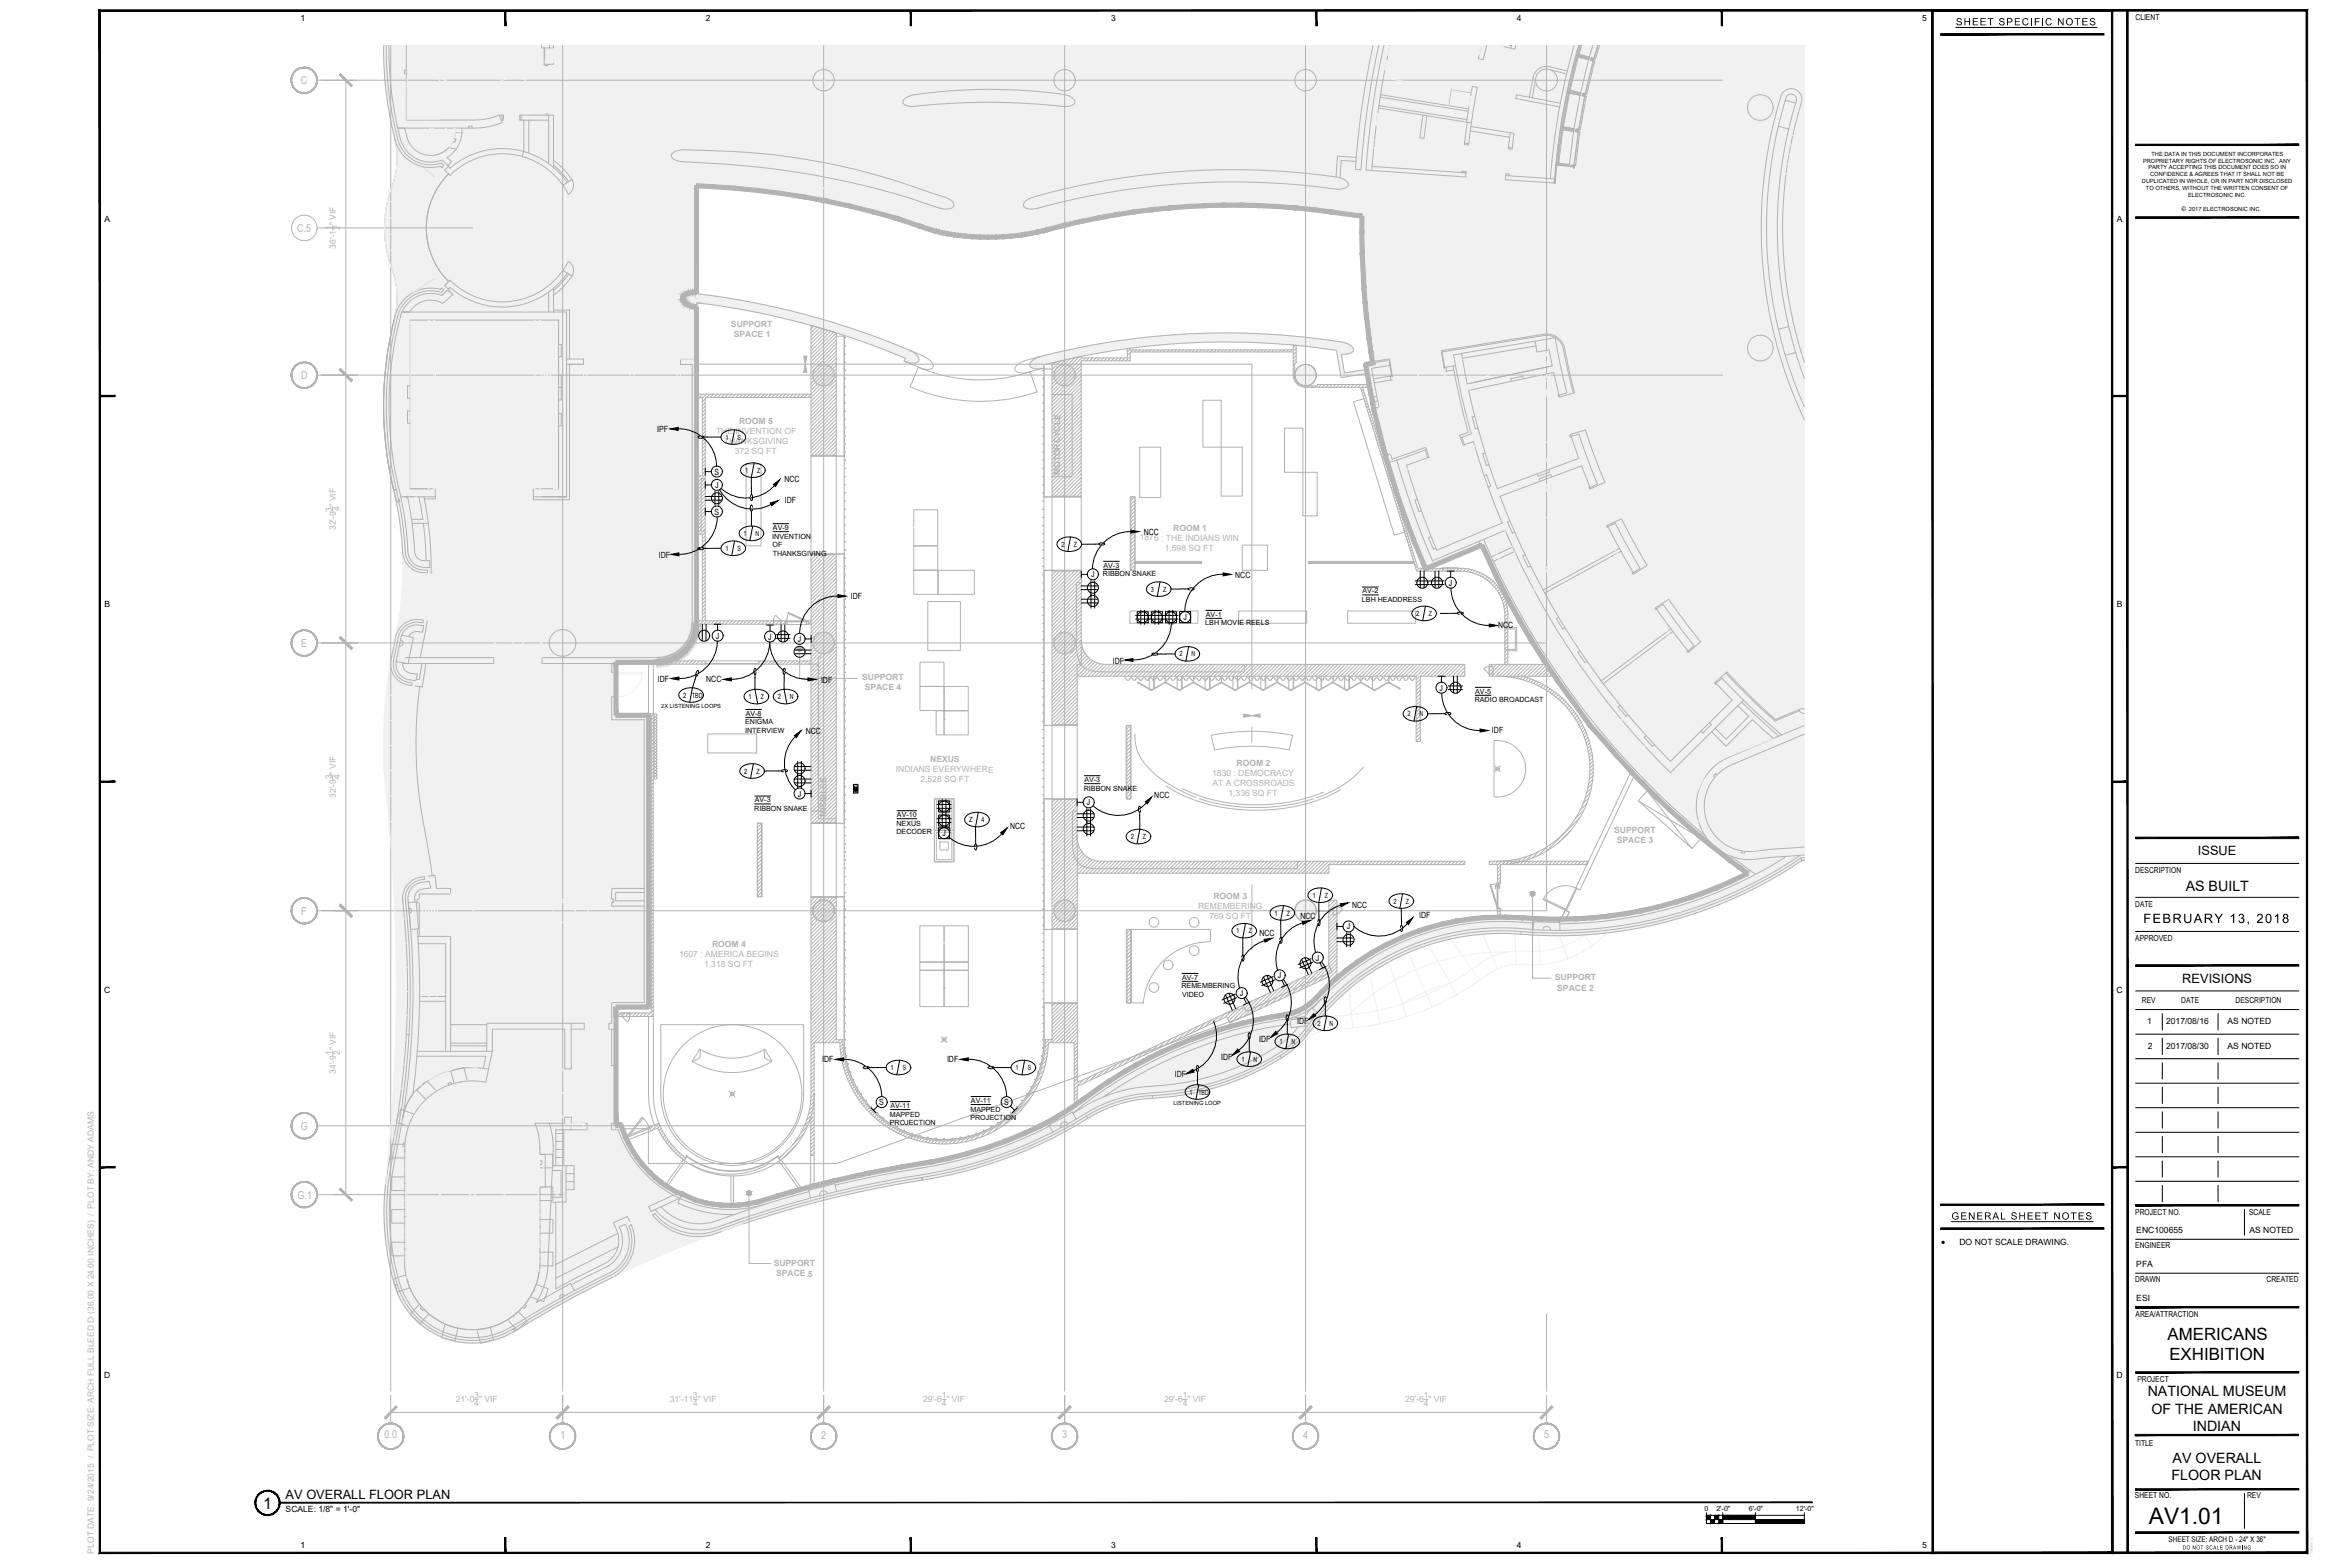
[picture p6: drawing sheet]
<svg xmlns="http://www.w3.org/2000/svg" width="914mm" height="610mm" viewBox="0 0 914 610" stroke-linecap="round" stroke-linejoin="round" font-family="sans-serif">
<defs><g id="words">
<text font-size="8.9" x="836.1" y="592.8">AV1.01</text>
<g font-size="6.6">
<text x="843.4" y="521.2">AMERICANS</text>
<text x="844.1" y="529.1">EXHIBITION</text>
</g>
<text font-size="6.2" x="102.3" y="586.9">1</text>
<g font-size="5.5">
<text x="850.5" y="346.5">AS BUILT</text>
<text x="835.7" y="543.2">NATIONAL MUSEUM</text>
<text x="837.2" y="549.9">OF THE AMERICAN</text>
<text x="853.2" y="556.5">INDIAN</text>
<text x="845.4" y="569.1">AV OVERALL</text>
<text x="845" y="575.7">FLOOR PLAN</text>
</g>
<g font-size="5">
<text x="855.2" y="332.7">ISSUE</text>
<text x="834" y="359">FEBRUARY 13, 2018</text>
<text x="849.2" y="382.3">REVISIONS</text>
<text x="111.2" y="583.3">AV OVERALL FLOOR PLAN</text>
</g>
<g font-size="4.2" fill="#b3b3b3">
<text x="117.1" y="32.7">C</text>
<text x="115.7" y="90.2">C.5</text>
<text x="117.1" y="147.5">D</text>
<text x="117.2" y="251.6">E</text>
<text x="117.2" y="355.8">F</text>
<text x="117" y="439.5">G</text>
<text x="115.8" y="466.3">G.1</text>
<text x="149.6" y="559.6">0.0</text>
<text x="218.1" y="559.6">1</text>
<text x="319.6" y="559.6">2</text>
<text x="413.3" y="559.6">3</text>
<text x="507.1" y="559.6">4</text>
<text x="600.8" y="559.6">5</text>
</g>
<g font-size="3.9">
<text x="761.1" y="9.8">SHEET SPECIFIC NOTES</text>
<text x="759.4" y="474.4">GENERAL SHEET NOTES</text>
</g>
<text font-size="3.5" x="755.4" y="484.4">·</text>
<g font-size="3.3">
<text x="116.9" y="8.2">1</text>
<text x="274.6" y="8.2">2</text>
<text x="432.4" y="8.2">3</text>
<text x="590.2" y="8.2">4</text>
<text x="748" y="8.2">5</text>
<text x="40.7" y="86.2">A</text>
<text x="823.7" y="86.2">A</text>
<text x="255.8" y="168">IPF</text>
<text x="278" y="184.7">S</text>
<text x="278.2" y="189.8">J</text>
<text x="305.2" y="187.4">NCC</text>
<text x="305.4" y="195.7">IDF</text>
<text x="278" y="200.2">S</text>
<text x="445.1" y="208.2">NCC</text>
<text x="256.4" y="217.2">IDF</text>
<text x="424.5" y="224.6">J</text>
<text x="480.6" y="224.8">NCC</text>
<text x="563.8" y="227.9">J</text>
<text x="331.1" y="232.9">IDF</text>
<text x="40.7" y="236.2">B</text>
<text x="823.7" y="236.2">B</text>
<text x="460.4" y="241.3">J</text>
<text x="583" y="244.5">NCC</text>
<text x="278.5" y="248.5">J</text>
<text x="298.9" y="248.8">J</text>
<text x="310.4" y="249.7">J</text>
<text x="433" y="258.3">IDF</text>
<text x="255.9" y="265.1">IDF</text>
<text x="274.8" y="265.5">NCC</text>
<text x="319.5" y="265.7">IDF</text>
<text x="560.2" y="268.7">J</text>
<text x="313.5" y="285.7">NCC</text>
<text x="580.5" y="285.3">IDF</text>
<text x="310.4" y="309.9">J</text>
<text x="449.1" y="310.3">NCC</text>
<text x="422.9" y="313.3">J</text>
<text x="393" y="322.7">NCC</text>
<text x="366.7" y="325.3">J</text>
<text x="526.1" y="353.2">NCC</text>
<text x="506" y="357.4">NCC</text>
<text x="552.2" y="357.2">IDF</text>
<text x="490" y="364.2">NCC</text>
<text x="524" y="361.6">J</text>
<text x="512" y="373.7">J</text>
<text x="497.2" y="380.6">J</text>
<text x="40.6" y="386.2">C</text>
<text x="482.5" y="387.5">J</text>
<text x="823.6" y="386.2">C</text>
<text x="504.8" y="398.4">IDF</text>
<text x="835.4" y="398.3">1</text>
<text x="842.8" y="398.3">2017/08/16</text>
<text x="866.8" y="398.3">AS NOTED</text>
<text x="490" y="405.3">IDF</text>
<text x="835.7" y="407.9">2</text>
<text x="842.8" y="407.9">2017/08/30</text>
<text x="866.8" y="407.9">AS NOTED</text>
<text x="319.9" y="413.3">IDF</text>
<text x="368.5" y="413.3">IDF</text>
<text x="475.2" y="412.2">IDF</text>
<text x="457.1" y="419.1">IDF</text>
<text x="342.1" y="430">S</text>
<text x="390.8" y="430">S</text>
<text x="831.2" y="479.6">ENC100655</text>
<text x="875.3" y="479.6">AS NOTED</text>
<text x="762.5" y="484.4">DO NOT SCALE DRAWING.</text>
<text x="831.2" y="492.8">PFA</text>
<text x="831.2" y="506">ESI</text>
<text x="40.6" y="536.3">D</text>
<text x="823.6" y="536.3">D</text>
<text x="111.2" y="588.1">SCALE: 1/8&quot; = 1'-0&quot;</text>
<text x="116.9" y="602.3">1</text>
<text x="274.6" y="602.3">2</text>
<text x="432.4" y="602.3">3</text>
<text x="590.2" y="602.3">4</text>
<text x="748" y="602.3">5</text>
</g>
<g font-size="3.3" fill="#b3b3b3">
<text x="129.1" y="89.4" transform="rotate(-90 129.1 89.4)">1</text>
<text x="130.7" y="87.7" transform="rotate(-90 130.7 87.7)">&quot; VIF</text>
<text x="132.2" y="89.5" transform="rotate(-90 132.2 89.5)">2</text>
<text x="130.7" y="96.7" transform="rotate(-90 130.7 96.7)">36'-1</text>
<text x="284.4" y="127.1">SUPPORT</text>
<text x="285.6" y="131">SPACE 1</text>
<text x="287.6" y="164.8">ROOM 5</text>
<text x="278.6" y="168.7">THE INVENTION OF</text>
<text x="281.7" y="172.6">THANKSGIVING</text>
<text x="285.9" y="176.6">372 SQ FT</text>
<text x="412.4" y="184.9" transform="rotate(-90 412.4 184.9)">MOTORCYCLE</text>
<text x="129.1" y="199" transform="rotate(-90 129.1 199)">3</text>
<text x="132.2" y="198.9" transform="rotate(-90 132.2 198.9)">4</text>
<text x="130.6" y="206.2" transform="rotate(-90 130.6 206.2)">32'-9 &quot; VIF</text>
<text x="456.5" y="206.4">ROOM 1</text>
<text x="443.5" y="210.2">1876 : THE INDIANS WIN</text>
<text x="453.2" y="214.2">1,598 SQ FT</text>
<text x="335.5" y="264.6">SUPPORT</text>
<text x="336.5" y="268.4">SPACE 4</text>
<text x="361.9" y="296.4">NEXUS</text>
<text x="481.1" y="298">ROOM 2</text>
<text x="129.1" y="303.2" transform="rotate(-90 129.1 303.2)">3</text>
<text x="132.2" y="303.1" transform="rotate(-90 132.2 303.1)">4</text>
<text x="348.6" y="300.3">INDIANS EVERYWHERE</text>
<text x="358.1" y="304.3">2,528 SQ FT</text>
<text x="471.7" y="301.8">1830 : DEMOCRACY</text>
<text x="471.8" y="305.7">AT A CROSSROADS</text>
<text x="130.6" y="310.4" transform="rotate(-90 130.6 310.4)">32'-9 &quot; VIF</text>
<text x="478" y="309.7">1,336 SQ FT</text>
<text x="321.5" y="318" transform="rotate(-90 321.5 318)">MISSILES</text>
<text x="628.1" y="323.9">SUPPORT</text>
<text x="629.1" y="328">SPACE 3</text>
<text x="466.2" y="353.5">REMEMBERING</text>
<text x="472.2" y="349.6">ROOM 3</text>
<text x="470.6" y="357.4">769 SQ FT</text>
<text x="277.1" y="368.4">ROOM 4</text>
<text x="264.2" y="372.2">1607 : AMERICA BEGINS</text>
<text x="274" y="376.2">1,318 SQ FT</text>
<text x="605" y="381.3">SUPPORT</text>
<text x="605.9" y="385.3">SPACE 2</text>
<text x="129.1" y="410.4" transform="rotate(-90 129.1 410.4)">1</text>
<text x="132.2" y="410.5" transform="rotate(-90 132.2 410.5)">2</text>
<text x="130.7" y="417.7" transform="rotate(-90 130.7 417.7)">34'-9 &quot; VIF</text>
<text x="301.1" y="492.5">SUPPORT</text>
<text x="302" y="496.5" transform="rotate(1 302 496.5)">SPACE 5</text>
<text x="177.3" y="545.5">21'-0 &quot; VIF</text>
<text x="184.5" y="544">3</text>
<text x="260.6" y="545.5">31'-11 &quot; VIF</text>
<text x="269.6" y="544">3</text>
<text x="359.2" y="545.6">29'-6 &quot; VIF</text>
<text x="366.5" y="544">1</text>
<text x="453" y="545.6">29'-6 &quot; VIF</text>
<text x="460.3" y="544">1</text>
<text x="546.7" y="545.6">29'-6 &quot; VIF</text>
<text x="554" y="544">1</text>
<text x="184.6" y="547.1">4</text>
<text x="269.7" y="547.1">4</text>
<text x="366.5" y="547.1">4</text>
<text x="460.2" y="547.1">4</text>
<text x="554" y="547.1">4</text>
<text x="36.5" y="604.4" transform="rotate(-90 36.5 604.4)">PLOT DATE: 9/24/2015 / PLOT SIZE: ARCH FULL BLEED D (36.00 X 24.00 INCHES) / PLOT BY: ANDY ADAMS</text>
</g>
<g font-size="3.2">
<text x="830.9" y="7.7">CLIENT</text>
<text x="830.8" y="339.4">DESCRIPTION</text>
<text x="830.8" y="352.7">DATE</text>
<text x="830.8" y="365.9">APPROVED</text>
<text x="833.4" y="390.2">REV</text>
<text x="848.7" y="390.2">DATE</text>
<text x="869.9" y="390.2">DESCRIPTION</text>
<text x="830.8" y="472.6">PROJECT NO.</text>
<text x="875.1" y="472.7">SCALE</text>
<text x="830.8" y="485.7">ENGINEER</text>
<text x="830.8" y="498.8">DRAWN</text>
<text x="881.9" y="498.8">CREATED</text>
<text x="830.9" y="512.2">AREA/ATTRACTION</text>
<text x="831.7" y="537.6">PROJECT</text>
<text x="830.8" y="562.5">TITLE</text>
<text x="830.7" y="582.9">SHEET NO.</text>
<text x="874.3" y="582.9">REV</text>
</g>
<text font-size="3" x="843.8" y="599.8">SHEET SIZE: ARCH D - 24&quot; X 36&quot;</text>
<g font-size="2.8">
<text x="282.3" y="171">1</text>
<text x="287" y="171">S</text>
<text x="289.9" y="183.9">1</text>
<text x="294.7" y="183.9">Z</text>
<text x="289.3" y="208.5">1</text>
<text x="294" y="208.5">N</text>
<text x="300.5" y="209.6">INVENTION</text>
<text x="300.8" y="206.2">AV-9</text>
<text x="282.3" y="214.3">1</text>
<text x="287" y="214.3">S</text>
<text x="300.6" y="212.9">OF</text>
<text x="413" y="212.7">2</text>
<text x="417.8" y="212.7">Z</text>
<text x="300.7" y="216.3">THANKSGIVING</text>
<text x="429.4" y="220.9">AV-3</text>
<text x="429.2" y="224.2">RIBBON SNAKE</text>
<text x="447.8" y="230.2">3</text>
<text x="452.6" y="230.2">Z</text>
<text x="530.2" y="230.9">AV-2</text>
<text x="469.2" y="240">AV-1</text>
<text x="530" y="234.2">LBH HEADDRESS</text>
<text x="551.1" y="239.6">2</text>
<text x="555.9" y="239.6">Z</text>
<text x="469" y="243.3">LBH MOVIE REELS</text>
<text x="459" y="255.4">2</text>
<text x="463.7" y="255.4">N</text>
<text x="574" y="269.9">AV-5</text>
<text x="265.9" y="271.4">2</text>
<text x="269.3" y="271.4">TBD</text>
<text x="291.3" y="272">1</text>
<text x="296.1" y="272">Z</text>
<text x="302.6" y="272">2</text>
<text x="307.3" y="272">N</text>
<text x="573.8" y="273.2">RADIO BROADCAST</text>
<text x="289.9" y="281.8">ENIGMA</text>
<text x="290.2" y="278.5">AV-8</text>
<text x="547.7" y="278.7">2</text>
<text x="552.4" y="278.7">N</text>
<text x="289.9" y="285.1">INTERVIEW</text>
<text x="289.6" y="300.9">2</text>
<text x="294.4" y="300.9">Z</text>
<text x="422" y="304.3">AV-3</text>
<text x="421.7" y="307.6">RIBBON SNAKE</text>
<text x="293.5" y="315.5">RIBBON SNAKE</text>
<text x="293.7" y="312.2">AV-3</text>
<text x="349" y="317.9">AV-10</text>
<text x="348.8" y="321.2">NEXUS</text>
<text x="377" y="319.8">Z</text>
<text x="382" y="319.8">4</text>
<text x="348.8" y="324.6">DECODER</text>
<text x="440" y="326.4">2</text>
<text x="444.7" y="326.4">Z</text>
<text x="510.7" y="349.3">1</text>
<text x="515.5" y="349.3">Z</text>
<text x="542.2" y="351.5">2</text>
<text x="547" y="351.5">Z</text>
<text x="495.9" y="356.2">1</text>
<text x="500.7" y="356.2">Z</text>
<text x="481.1" y="363.1">1</text>
<text x="485.9" y="363.1">Z</text>
<text x="460" y="381.2">AV-7</text>
<text x="459.7" y="384.5">REMEMBERING</text>
<text x="459.9" y="387.9">VIDEO</text>
<text x="512.6" y="399.1">2</text>
<text x="517.3" y="399.1">N</text>
<text x="497.8" y="406.1">1</text>
<text x="502.5" y="406.1">N</text>
<text x="483.1" y="413.1">1</text>
<text x="487.8" y="413.1">N</text>
<text x="346.5" y="416.3">1</text>
<text x="351.3" y="416.3">S</text>
<text x="395.1" y="416.3">1</text>
<text x="399.9" y="416.3">S</text>
<text x="462.9" y="425.8">1</text>
<text x="466.3" y="425.8">TBD</text>
<text x="346.4" y="431.1">AV-11</text>
<text x="377.8" y="429.1">AV-11</text>
<text x="346.2" y="434.4">MAPPED</text>
<text x="346.2" y="437.7">PROJECTION</text>
<text x="377.6" y="432.4">MAPPED</text>
<text x="377.6" y="435.8">PROJECTION</text>
<text x="663.3" y="587.9">0</text>
<text x="667.8" y="587.9">2'-0&quot;</text>
<text x="680.5" y="587.9">6'-0&quot;</text>
<text x="698.8" y="587.9">12'-0&quot;</text>
</g>
<text font-size="2.4" x="848.9" y="82.1">© 2017 ELECTROSONIC INC.</text>
<g font-size="2.2">
<text x="833.9" y="63.2">PROPRIETARY RIGHTS OF ELECTROSONIC INC. ANY</text>
<text x="835.9" y="65.9">PARTY ACCEPTING THIS DOCUMENT DOES SO IN</text>
<text x="837.1" y="60.6">THE DATA IN THIS DOCUMENT INCORPORATES</text>
<text x="833.4" y="71.2">DUPLICATED IN WHOLE, OR IN PART NOR DISCLOSED</text>
<text x="836.7" y="68.6">CONFIDENCE &amp; AGREES THAT IT SHALL NOT BE</text>
<text x="835" y="73.9">TO OTHERS, WITHOUT THE WRITTEN CONSENT OF</text>
<text x="851.4" y="76.6">ELECTROSONIC INC.</text>
<text x="257.3" y="275.3">2X LISTENING LOOPS</text>
<text x="456.6" y="429.9">LISTENING LOOP</text>
<text x="849.3" y="602.8">DO NOT SCALE DRAWING</text>
</g>
</g></defs>
<g fill="#b3b3b3" stroke="#b3b3b3" stroke-width=".39">
<path d="M483.9 277.8l3.2 .6-3.2 .6z"/>
<path d="M487.1 278.4l3.2-.6v1.2z"/>
<path d="M312.7 138.5h1.3l-.7 3.2z"/>
<path d="M313.3 141.7l.7 3.1h-1.3z"/>
<path d="M123.2 31.2l.2 .5zM123.2 31.2l.2 .5zM123.2 31.7l.1 .5zM123.2 31.7l.1 .5zM123.1 32.2l.1 .5zM123.1 32.2l.1 .5zM123 32.7v.5zM123 32.7v.5zM122.8 33.1v.5zM122.8 33.1v.5zM122.7 33.5l-.2 .6zM122.7 33.5l-.2 .6zM122.4 33.9l-.2 .5zM122.4 33.9l-.2 .5zM122.1 34.3l-.2 .5zM122.1 34.3l-.2 .5zM121.8 34.7l-.2 .5zM121.4 35l.4-.3-.2 .5zM121.4 35l-.3 .4 .5-.2zM121.1 35.3l.3-.3zM121.1 35.3l-.4 .4zM120.6 35.5l.5-.2zM120.6 35.5l-.3 .4zM120.2 35.7l.4-.2zM119.8 36l.5-.1zM119.7 35.9l.5-.2zM119.3 36.2l.5-.2zM119.3 36l.4-.1zM118.9 36.3l.4-.3zM118.8 36.1l.5-.1zM118.3 36.3l.5-.2zM118.3 36.1h.5zM117.8 36.3l.5-.2zM117.9 36.1h.4zM117.4 36.2l.5-.1zM117.4 36l.5 .1zM116.9 36h.5zM117 35.9l.4 .1zM116.4 35.9h.6zM116.5 35.7l.5 .2zM116 35.7h.5zM116.1 35.5l.4 .2zM115.6 35.4l.5 .1zM115.6 35.3l.5 .2zM115.1 35.2l.5 .1zM115.3 35l.3 .3-.5-.1zM114.8 34.8l.3 .4 .2-.2zM114.8 34.8l.5 .2zM114.5 34.4l.4 .3zM114.6 34.3l.3 .4zM114.2 34.1l.4 .2zM114.2 34.1l.4 .2zM113.9 33.6l.3 .5zM113.9 33.6l.4 .3zM113.7 33.2l.4 .3zM113.7 33.2l.4 .3zM113.5 32.7l.4 .4zM113.5 32.7l.4 .4zM113.4 32.2l.3 .5zM113.4 32.2l.3 .5zM113.3 31.7l.3 .5zM113.3 31.7l.3 .5zM113.3 31.2l.2 .5zM113.3 31.2l.2 .5zM113.3 30.7l.2 .5zM113.3 30.7l.2 .5zM113.4 30.2l-.1 .5zM113.4 30.2l.1 .5zM113.5 29.8l.1 .5zM113.5 29.8l.1 .5zM113.7 29.3v.5zM113.7 29.3v.5zM113.9 28.8l-.2 .5zM113.9 28.8v.6zM114.2 28.4l-.1 .5zM114.2 28.4l-.1 .5zM114.5 28l-.2 .5zM114.5 28l-.2 .5zM114.8 27.7l-.2 .4zM114.8 27.7l-.2 .4zM115.1 27.3l-.2 .5zM115.1 27.3l-.2 .5zM115.1 27.3l.5-.3zM115.6 27l-.3 .4zM115.6 27l.4-.2zM116 26.8l-.4 .4zM116 26.8l.4-.2zM116.4 26.6l-.3 .3zM116.4 26.6l.5-.2zM116.5 26.7l.4-.3zM116.9 26.4l.5-.1zM117 26.6l.4-.3zM117.4 26.3l.4-.1zM117.4 26.5l.4-.3zM117.8 26.2h.5zM117.9 26.4l.4-.2zM118.3 26.2h.6zM118.3 26.3l.6-.1zM118.9 26.2l.4 .1zM118.8 26.4l.5-.1zM119.3 26.3l.5 .1zM119.3 26.5l.5-.1zM119.8 26.4l.5 .2zM119.7 26.6h.6zM120.3 26.6l.4 .2zM120.2 26.7l.5 .1zM120.7 26.8l.4 .2zM120.6 26.9l.5 .1zM121.1 27l.5 .3zM121.1 27.2l.5 .1zM121.6 27.3l.3 .4zM121.4 27.4l.5 .3zM121.9 27.7l.3 .3zM121.8 27.8l.4 .2zM122.1 28.1l.4 .3zM122.1 28.1l.4 .3zM122.4 28.5l.4 .3zM122.4 28.5l.4 .3zM122.7 28.9l.3 .4zM122.7 28.9l.3 .4zM122.8 29.4l.4 .4zM122.8 29.4l.4 .4zM123 29.8l.3 .4zM123 29.8l.3 .4zM123.1 30.3l.3 .4zM123.1 30.3l.3 .4zM123.2 30.7l.2 .5zM123.2 30.7l.2 .5z"/>
<path d="M419.1 558.7l.2 .5zM419.1 558.7l.2 .5zM419.1 559.2l.1 .5zM419.1 559.2l.1 .5zM419 559.7l.1 .5zM419 559.7l.1 .5zM418.9 560.1v.5zM418.9 560.1v.5zM418.7 560.6v.5zM418.7 560.6v.5zM418.5 561v.5zM418.5 561v.5zM418.3 561.4l-.1 .5zM418.3 561.4l-.1 .5zM418 561.8l-.2 .5zM417.7 562.2l.3-.4zM417.7 562.2l-.3 .4zM417.7 562.2l-.3 .4zM417.4 562.5l-.3 .4zM417 562.8l.4-.3zM417 562.8l-.4 .4zM416.5 563l.5-.2zM416.5 563l-.3 .4zM416.1 563.2l.4-.2zM415.7 563.6l.4-.4zM415.7 563.4l.4-.2zM415.2 563.7l.5-.3zM415.2 563.5l.5-.1zM414.7 563.7l.5-.2zM414.7 563.6l.5-.1zM414.3 563.8l.4-.2zM414.3 563.6h.4zM413.8 563.7l.5-.1zM413.8 563.6h.5zM413.2 563.7l.6-.1zM413.3 563.5l.5 .1zM412.8 563.6l.5-.1zM412.8 563.4l.5 .1zM412.3 563.4h.5zM412.4 563.2l.4 .2zM411.8 563.2h.6zM411.9 563l.5 .2zM411.4 562.9l.5 .1zM411.6 562.8l.3 .2-.5-.1zM411 562.6l.4 .3 .2-.1zM411 562.6l.6 .2zM410.7 562.3l.5 .2zM410.8 562.2l.4 .3zM410.3 561.9l.5 .3zM410.3 561.9l.5 .3zM410 561.5l.5 .3zM410 561.5l.5 .3zM409.8 561.1l.4 .3zM409.8 561.1l.4 .3zM409.6 560.6l.3 .4zM409.6 560.6l.3 .4zM409.4 560.2l.3 .4zM409.4 560.2l.3 .4zM409.3 559.7l.3 .4zM409.3 559.7l.3 .4zM409.2 559.2l.3 .5zM409.2 559.2l.3 .5zM409.2 558.7l.2 .5zM409.2 558.7l.2 .5zM409.2 558.2l.1 .5zM409.2 558.2l.1 .5zM409.3 557.7l-.1 .5zM409.3 557.7l.1 .5zM409.4 557.2l.1 .6zM409.4 557.2l.1 .6zM409.6 556.8v.5zM409.6 556.8v.5zM409.8 556.3l-.1 .6zM409.8 556.3l-.1 .6zM410 555.9l-.1 .5zM410 555.9l-.1 .5zM410.3 555.5l-.3 .4 .2 .1zM410.3 555.5l.2 .1-.3 .4zM410.7 555.1l-.4 .4 .2 .1zM410.7 555.1l-.2 .5zM410.7 555.1l.3-.3zM411 554.8l-.2 .5zM411 554.8l.4-.3zM411.4 554.5l-.2 .5zM411.4 554.5l.4-.2zM411.8 554.3l-.2 .4zM411.8 554.3l.5-.2zM411.9 554.4l.5-.2zM412.3 554.1l.5-.2zM412.4 554.2l.4-.3zM412.8 553.9l.4-.1zM412.8 554.1l.4-.3zM413.2 553.8l.6-.1zM413.3 553.9l.5-.2zM413.8 553.7l.5-.1zM413.8 553.9l.5-.3v.3zM414.3 553.6v.3l.4-.2zM414.3 553.9l.4-.2zM414.7 553.7l.5 .1zM414.7 553.9l.5-.1zM415.2 553.8l.5 .1zM415.2 553.9h.5zM415.7 553.9l.5 .2zM415.7 554.1h.5zM416.2 554.1l.4 .2zM416.1 554.2l.5 .1zM416.6 554.3l.5 .2zM416.5 554.4l.6 .1zM417.1 554.5l.3 .3zM417 554.7l.4 .1zM417.4 554.8l.4 .3zM417.4 555l.4 .1zM417.8 555.1l.4 .4zM417.7 555.3l.5 .2zM418.2 555.5l.3 .4zM418 555.6l.5 .3-.2 .1zM418.3 556l.4 .3-.2-.4zM418.3 556l.4 .3zM418.5 556.4l.4 .4zM418.5 556.4l.4 .4zM418.7 556.9l.4 .3zM418.7 556.9l.4 .3zM418.9 557.3l.3 .4zM418.9 557.3l.3 .4zM419 557.8l.3 .4zM419 557.8l.3 .4zM419.1 558.2l.2 .5zM419.1 558.2l.2 .5z"/>
<path d="M325.4 558.7l.1 .5zM325.4 558.7l.1 .5zM325.4 559.2v.5zM325.4 559.2v.5zM325.3 559.7v.5zM325.3 559.7v.5zM325.1 560.1v.5zM325.1 560.1v.5zM325 560.6l-.1 .5zM325 560.6l-.1 .5zM324.8 561l-.1 .5zM324.8 561l-.1 .5zM324.6 561.4l-.2 .5zM324.6 561.4l-.2 .5zM324.3 561.8l-.3 .5zM323.9 562.2l.4-.4zM323.9 562.2l-.2 .4zM323.9 562.2l-.2 .4zM323.6 562.5l-.3 .4zM323.2 562.8l.4-.3zM323.2 562.8l-.3 .4zM322.8 563l.4-.2zM322.8 563l-.4 .4zM322.4 563.2l.4-.2zM322 563.6l.4-.4zM321.9 563.4l.5-.2zM321.5 563.7l.5-.1zM321.5 563.5l.4-.1zM321 563.7l.5-.2zM321 563.6l.5-.1zM320.5 563.8l.5-.2zM320.5 563.6h.5zM320 563.7l.5-.1zM320 563.6h.5zM319.5 563.7l.5-.1zM319.6 563.5l.4 .1zM319 563.6l.6-.1zM319.1 563.4l.5 .1zM318.5 563.4h.6zM318.6 563.2l.5 .2zM318.1 563.2h.5zM318.2 563l.4 .2zM317.7 562.9l.5 .1zM317.8 562.8l.4 .2zM317.3 562.6l.5 .2zM317.3 562.6l.5 .2zM316.9 562.3l.5 .2zM316.9 562.3l.5 .2zM316.6 561.9l.5 .3zM316.6 561.9l.5 .3zM316.3 561.5l.4 .3zM316.3 561.5l.4 .3zM316 561.1l.4 .3zM316 561.1l.4 .3zM315.8 560.6l.4 .4zM315.8 560.6l.4 .4zM315.7 560.2l.3 .4zM315.7 560.2l.3 .4zM315.5 559.7l.3 .4zM315.5 559.7l.3 .4zM315.5 559.2l.2 .5zM315.5 559.2l.2 .5zM315.5 558.7l.1 .5zM315.5 558.7l.1 .5zM315.5 558.2l.1 .5zM315.5 558.2l.1 .5zM315.5 557.7l.1 .5zM315.5 557.7l.1 .5zM315.7 557.2v.6zM315.7 557.2v.6zM315.8 556.8v.5zM315.8 556.8v.5zM316 556.3v.6zM316 556.3v.6zM316.3 555.9l-.1 .5zM316.3 555.9l-.1 .5zM316.6 555.5l-.2 .5zM316.6 555.5l-.2 .5zM316.9 555.1l-.2 .5zM316.9 555.1l-.2 .5zM316.9 555.1l.4-.3zM317.3 554.8l-.2 .5zM317.3 554.8l.4-.3zM317.7 554.5l-.3 .5zM317.7 554.5l.4-.2zM318.1 554.3l-.3 .4zM318.1 554.3l.4-.2zM318.2 554.4l.3-.3zM318.5 554.1l.5-.2zM318.6 554.2l.4-.3zM319 553.9l.5-.1zM319.1 554.1l.4-.3zM319.5 553.8l.5-.1zM319.6 553.9l.4-.2zM320 553.7l.5-.1zM320 553.9l.5-.3zM320.5 553.6v.3l.5-.2zM320.5 553.9l.5-.2zM321 553.7l.5 .1zM321 553.9h.5zM321.5 553.8l.5 .1zM321.5 553.9h.5zM322 553.9l.4 .2zM321.9 554.1h.5zM322.4 554.1l.5 .2zM322.4 554.2l.5 .1zM322.9 554.3l.4 .2zM322.8 554.4l.5 .1zM323.3 554.5l.4 .3zM323.2 554.7l.5 .1zM323.7 554.8l.3 .3zM323.6 555l.4 .1zM324 555.1l.4 .4zM323.9 555.3l.5 .2zM324.4 555.5l.3 .4zM324.3 555.6l.4 .3zM324.7 555.9l.2 .4zM324.6 556l.3 .3zM324.8 556.4l.3 .4zM324.8 556.4l.3 .4zM325 556.9l.3 .3zM325 556.9l.3 .3zM325.1 557.3l.3 .4zM325.1 557.3l.3 .4zM325.3 557.8l.2 .4zM325.3 557.8l.2 .4zM325.4 558.2l.1 .5zM325.4 558.2l.1 .5z"/>
<path d="M512.9 558.7l.1 .5zM512.9 558.7l.1 .5zM512.9 559.2v.5zM512.9 559.2v.5zM512.8 559.7v.5zM512.8 559.7v.5zM512.6 560.1v.5zM512.6 560.1v.5zM512.5 560.6l-.1 .5zM512.5 560.6l-.1 .5zM512.3 561l-.1 .5zM512.3 561l-.1 .5zM512 561.4l-.1 .5zM512 561.4l-.1 .5zM511.8 561.8l-.2 .5zM511.8 561.8l-.2 .5zM511.5 562.2l-.3 .4zM511.1 562.5l.4-.3zM511.1 562.5l-.3 .4zM510.7 562.8l.4-.3zM510.7 562.8l-.3 .4zM510.3 563l.4-.2zM510.3 563l-.4 .4zM509.8 563.2l.5-.2zM509.5 563.6l.3-.4zM509.4 563.4l.4-.2zM509 563.7l.4-.3zM509 563.5l.4-.1zM508.5 563.7l.5-.2zM508.5 563.6l.5-.1zM508 563.8l.5-.2zM508 563.6h.5zM507.5 563.7l.5-.1zM507.5 563.6h.5zM507 563.7l.5-.1zM507.1 563.5l.4 .1zM506.5 563.6l.6-.1zM506.6 563.4l.5 .1zM506.1 563.4h.5zM506.1 563.2l.5 .2zM505.6 563.2l.5 .2zM505.7 563l.4 .2zM505.2 562.9l.5 .1zM505.3 562.8l.4 .2zM504.8 562.6l.4 .3zM504.9 562.5l.4 .3zM504.4 562.3l.5 .2zM504.4 562.3l.5 .2zM504.1 561.9l.5 .3zM504.1 561.9l.5 .3zM503.8 561.5l.4 .3zM503.8 561.5l.4 .3zM503.5 561.1l.5 .3zM503.5 561.1l.5 .3zM503.3 560.6l.4 .4zM503.3 560.6l.4 .4zM503.2 560.2l.3 .4zM503.2 560.2l.3 .4zM503 559.7l.3 .4zM503 559.7l.3 .4zM503 559.2l.2 .5zM503 559.2l.2 .5zM502.9 558.7l.3 .5zM502.9 558.7l.3 .5zM503 558.2l.1 .5zM503 558.2l.1 .5zM503 557.7l.2 .5zM503 557.7l.2 .5zM503.2 557.2v.6zM503.2 557.2v.6zM503.3 556.8v.5zM503.3 556.8v.5zM503.5 556.3v.6zM503.5 556.3v.6zM503.8 555.9l-.1 .5zM503.8 555.9l-.1 .5zM504.1 555.5l-.3 .4 .2 .1zM504.1 555.5l-.1 .5zM504.4 555.1l-.2 .5zM504.4 555.1l-.2 .5zM504.4 555.1l.4-.3zM504.8 554.8l-.2 .5zM504.8 554.8l.4-.3zM505.2 554.5l-.3 .5zM505.2 554.5l.4-.2zM505.6 554.3l-.3 .4zM505.6 554.3l.5-.2zM505.7 554.4l.4-.3zM506.1 554.1l.4-.2zM506.1 554.2l.4-.3zM506.5 553.9l.5-.1zM506.6 554.1l.4-.3zM507 553.8l.5-.1zM507.1 553.9l.4-.2zM507.5 553.7l.5-.1zM507.5 553.9l.5-.3zM508 553.6v.3l.5-.2zM508 553.9l.5-.2zM508.5 553.7l.5 .1zM508.5 553.9h.5zM509 553.8l.5 .1zM509 553.9h.5zM509.5 553.9l.4 .2zM509.4 554.1h.5zM509.9 554.1l.5 .2zM509.8 554.2l.6 .1zM510.4 554.3l.4 .2zM510.3 554.4l.5 .1zM510.8 554.5l.4 .3zM510.7 554.7l.5 .1zM511.2 554.8l.4 .3zM511.1 555l.5 .1zM511.6 555.1l.3 .4zM511.5 555.3l.4 .2zM511.9 555.5l.3 .4zM511.8 555.6l.4 .3zM512.2 555.9l.2 .4zM512 556l.4 .3zM512.3 556.4l.3 .4zM512.3 556.4l.2 .5zM512.5 556.9l.3 .3zM512.5 556.9l.3 .3zM512.6 557.3l.3 .4zM512.6 557.3l.3 .4zM512.8 557.8l.2 .4zM512.8 557.8l.2 .4zM512.9 558.2l.1 .5zM512.9 558.2l.1 .5z"/>
<path d="M606.6 558.7l.2 .5zM606.6 558.7l.2 .5h-.2zM606.6 559.2l.1 .5 .1-.5zM606.6 559.2l.1 .5zM606.5 559.7l.1 .5zM606.5 559.7l.1 .5zM606.4 560.1v.5zM606.4 560.1v.5zM606.2 560.6v.5zM606.2 560.6v.5zM606 561l-.1 .5zM606 561l-.1 .5zM605.8 561.4l-.2 .5zM605.8 561.4l-.2 .5zM605.5 561.8l-.2 .5zM605.5 561.8l-.2 .5zM605.2 562.2l-.2 .4zM605.2 562.2l-.2 .4zM604.8 562.5l-.3 .4zM604.5 562.8l.3-.3zM604.5 562.8l-.4 .4zM604 563l.5-.2zM604 563l-.3 .4zM603.6 563.2l.4-.2zM603.2 563.6l.4-.4zM603.2 563.4l.4-.2zM602.7 563.7l.5-.1zM602.7 563.5l.5-.1zM602.3 563.7l.4-.2zM602.2 563.6l.5-.1zM601.8 563.8l.4-.2zM601.8 563.6h.4zM601.2 563.7l.6-.1zM601.3 563.6h.5zM600.8 563.7l.5-.1zM600.8 563.5l.5 .1zM600.3 563.6l.5 .1zM600.3 563.4l.5 .1zM599.8 563.4h.5zM599.9 563.2l.4 .2zM599.4 563.2h.5zM599.5 563l.4 .2zM599 562.9l.5 .1zM599 562.8l.5 .2zM598.5 562.6l.5 .2zM598.5 562.6l.5 .2zM598.2 562.3l.5 .2zM598.2 562.3l.5 .2zM597.9 561.9l.4 .3zM597.9 561.9l.4 .3zM597.6 561.5l.4 .3zM597.6 561.5l.4 .3zM597.3 561.1l.4 .3zM597.3 561.1l.4 .3zM597.1 560.6l.2 .5zM597.1 560.6l.3 .4zM596.9 560.2l.4 .4zM596.9 560.2l.4 .4zM596.8 559.7l.3 .4zM596.8 559.7l.3 .4zM596.7 559.2l.3 .5zM596.7 559.2l.3 .5zM596.7 558.7l.2 .5zM596.7 558.7l.2 .5zM596.7 558.2l.2 .5zM596.7 558.2l.2 .5zM596.8 557.7l-.1 .5zM596.8 557.7l.1 .5zM596.9 557.2l.1 .6zM596.9 557.2l.1 .6zM597.1 556.8v.5zM597.1 556.8v.5zM597.3 556.3v.6zM597.3 556.3v.6zM597.6 555.9l-.2 .5zM597.6 555.9l-.2 .5zM597.9 555.5l-.2 .5zM597.9 555.5l-.2 .5zM598.2 555.1l-.2 .5zM598.2 555.1l-.2 .5zM598.2 555.1l.3-.3zM598.5 554.8l-.2 .5zM598.5 554.8l.5-.3zM599 554.5l-.3 .5zM599 554.5l.4-.2zM599.4 554.3l-.4 .4zM599.4 554.3l.4-.2zM599.5 554.4l.3-.3zM599.8 554.1l.5-.2zM599.9 554.2l.4-.3zM600.3 553.9l.5-.1zM600.3 554.1l.5-.3zM600.8 553.8l.4-.1zM600.8 553.9l.4-.2zM601.2 553.7l.6-.1zM601.3 553.9l.5-.3zM601.8 553.6v.3l.5-.2zM601.8 553.9l.5-.2zM602.3 553.7l.4 .1zM602.2 553.9l.5-.1zM602.7 553.8l.5 .1zM602.7 553.9h.5zM603.2 553.9l.5 .2zM603.2 554.1h.5zM603.7 554.1l.4 .2zM603.6 554.2l.5 .1zM604.1 554.3l.4 .2zM604 554.4l.5 .1zM604.5 554.5l.5 .3zM604.5 554.7l.5 .1zM605 554.8l.3 .3zM604.8 555l.5 .1zM605.3 555.1l.3 .4zM605.2 555.3l.4 .2zM605.6 555.5l.3 .4zM605.5 555.6l.4 .3zM605.9 555.9l.3 .4zM605.8 556l.4 .3zM606 556.4l.4 .4zM606 556.4l.4 .4zM606.2 556.9l.4 .3zM606.2 556.9l.4 .3zM606.4 557.3l.3 .4zM606.4 557.3l.3 .4zM606.5 557.8l.3 .4zM606.5 557.8l.3 .4zM606.6 558.2l.2 .5v-.5zM606.6 558.2l.2 .5z"/>
<path d="M156.9 558.7l.1 .5zM156.9 558.7l.1 .5zM156.9 559.2l.1 .5zM156.9 559.2l.1 .5zM156.8 559.7l.1 .5zM156.8 559.7l.1 .5zM156.7 560.1v.5zM156.7 560.1v.5zM156.5 560.6v.5zM156.5 560.6v.5zM156.3 561l-.1 .5zM156.3 561l-.1 .5zM156.1 561.4l-.2 .5zM156.1 561.4l-.2 .5zM155.8 561.8l-.2 .5zM155.8 561.8l-.2 .5zM155.5 562.2l-.3 .4zM155.5 562.2l-.3 .4zM155.1 562.5l-.3 .4zM154.8 562.8l.3-.3zM154.8 562.8l-.4 .4zM154.3 563l.5-.2zM154 563.4l.3-.4zM153.9 563.2l.4-.2zM153.5 563.6l.4-.4zM153.4 563.4l.5-.2zM153 563.7l.4-.3zM153 563.5l.4-.1zM152.5 563.7l.5-.2zM152.5 563.6l.5-.1zM152 563.8l.5-.2zM152 563.6h.5zM151.5 563.7l.5-.1zM151.5 563.6h.5zM151 563.7l.5-.1zM151.1 563.5l.4 .1zM150.6 563.6l.5-.1zM150.6 563.4l.5 .1zM150.1 563.4h.5zM150.2 563.2l.4 .2zM149.6 563.2h.6zM149.7 563l.5 .2zM149.2 562.9l.5 .1zM149.3 562.8l.4 .2-.5-.1zM148.8 562.6l.4 .3 .1-.1zM148.8 562.6l.5 .2zM148.4 562.3l.6 .2zM148.6 562.2l.4 .3zM148.1 561.9l.5 .3zM148.1 561.9l.5 .3zM147.9 561.5l.4 .3zM147.9 561.5l.4 .3zM147.6 561.1l.4 .3zM147.6 561.1l.4 .3zM147.3 560.6l.4 .4zM147.3 560.6l.4 .4zM147.2 560.2l.3 .4zM147.2 560.2l.3 .4zM147.1 559.7l.2 .4zM147.1 559.7l.2 .4zM147 559.2l.3 .5zM147 559.2l.3 .5zM147 558.7l.2 .5zM147 558.7l.2 .5zM147 558.2l.1 .5zM147 558.2l.1 .5zM147.1 557.7l-.1 .5zM147.1 557.7l.1 .5zM147.2 557.2l.1 .6zM147.2 557.2l.1 .6zM147.3 556.8v.5zM147.3 556.8v.5zM147.6 556.3l-.1 .6zM147.6 556.3l-.1 .6zM147.9 555.9l-.2 .5zM147.9 555.9l-.2 .5zM148.1 555.5l-.1 .5zM148.1 555.5l.2 .1-.3 .4zM148.4 555.1l-.3 .4 .2 .1zM148.4 555.1l-.1 .5zM148.4 555.1l.4-.3zM148.8 554.8l-.2 .5zM148.8 554.8l.4-.3zM149.2 554.5l-.2 .5zM149.2 554.5l.4-.2zM149.6 554.3l-.3 .4zM149.6 554.3l.5-.2zM149.7 554.4l.5-.2zM150.1 554.1l.5-.2zM150.2 554.2l.4-.3zM150.6 553.9l.4-.1zM150.6 554.1l.4-.3zM151 553.8l.5-.1zM151.1 553.9l.4-.2zM151.5 553.7l.5-.1zM151.5 553.9l.5-.3v.3zM152 553.6v.3l.5-.2zM152 553.9l.5-.2zM152.5 553.7l.5 .1zM152.5 553.9l.5-.1zM153 553.8l.5 .1zM153 553.9h.5zM153.5 553.9l.5 .2zM153.4 554.1h.6zM154 554.1l.4 .2zM153.9 554.2l.5 .1zM154.4 554.3l.4 .2zM154.3 554.4l.5 .1zM154.8 554.5l.4 .3zM154.8 554.7l.4 .1zM155.2 554.8l.4 .3zM155.1 555l.5 .1zM155.6 555.1l.3 .4zM155.5 555.3l.4 .2zM155.8 555.6l.4 .3zM155.8 555.6l.4 .3-.1 .1zM156.1 556l.4 .3-.3-.4zM156.1 556l.4 .3zM156.3 556.4l.4 .4zM156.3 556.4l.4 .4zM156.5 556.9l.4 .3zM156.5 556.9l.4 .3zM156.7 557.3l.3 .4zM156.7 557.3l.3 .4zM156.8 557.8l.2 .4zM156.8 557.8l.2 .4zM156.9 558.2l.2 .5zM156.9 558.2l.2 .5z"/>
<path d="M223.8 558.7l.1 .5zM223.8 558.7l.1 .5zM223.8 559.2l.1 .5zM223.8 559.2l.1 .5zM223.7 559.7l.1 .5zM223.7 559.7l.1 .5zM223.6 560.1v.5zM223.6 560.1v.5zM223.4 560.6v.5zM223.4 560.6v.5zM223.2 561l-.1 .5zM223.2 561l-.1 .5zM223 561.4l-.2 .5zM223 561.4l-.2 .5zM222.7 561.8l-.2 .5zM222.4 562.2l.3-.4zM222.4 562.2l-.3 .4zM222.4 562.2l-.3 .4zM222 562.5l-.3 .4zM221.6 562.8l.4-.3zM221.6 562.8l-.3 .4zM221.2 563l.4-.2zM221.2 563l-.4 .4zM220.8 563.2l.4-.2zM220.4 563.6l.4-.4zM220.3 563.4l.5-.2zM219.9 563.7l.4-.3zM219.9 563.5l.4-.1zM219.4 563.7l.5-.2zM219.4 563.6l.5-.1zM218.9 563.8l.5-.2zM218.9 563.6h.5zM218.4 563.7l.5-.1zM218.4 563.6h.5zM217.9 563.7l.5-.1zM218 563.5l.4 .1zM217.5 563.6l.5-.1zM217.5 563.4l.5 .1zM217 563.4h.5zM217.1 563.2l.4 .2zM216.5 563.2h.6zM216.6 563l.5 .2zM216.1 562.9l.5 .1zM216.2 562.8l.4 .2-.5-.1zM215.7 562.6l.4 .3 .1-.1zM215.7 562.6l.5 .2zM215.3 562.3l.5 .2zM215.5 562.2l.3 .3zM215 561.9l.5 .3zM215 561.9l.5 .3zM214.7 561.5l.5 .3zM214.7 561.5l.5 .3zM214.5 561.1l.4 .3zM214.5 561.1l.4 .3zM214.3 560.6l.2 .5zM214.3 560.6l.3 .4zM214.1 560.2l.3 .4zM214.1 560.2l.3 .4zM214 559.7l.2 .4zM214 559.7l.2 .4zM213.9 559.2l.3 .5zM213.9 559.2l.3 .5zM213.9 558.7l.2 .5zM213.9 558.7l.2 .5zM213.9 558.2v.5h.2zM213.9 558.2l.2 .5zM214 557.7l.1 .5zM214 557.7l.1 .5zM214.1 557.2l.1 .6zM214.1 557.2l.1 .6zM214.3 556.8l-.1 .5zM214.3 556.8l-.1 .5zM214.5 556.3l-.1 .6zM214.5 556.3l-.1 .6zM214.7 555.9l-.1 .5zM214.7 555.9l-.1 .5zM215 555.5l-.1 .5zM215 555.5l-.1 .5zM215.3 555.1l-.1 .5zM215.3 555.1l-.1 .5zM215.3 555.1l.4-.3zM215.7 554.8l-.2 .5zM215.7 554.8l.4-.3zM216.1 554.5l-.3 .5zM216.1 554.5l.4-.2zM216.5 554.3l-.3 .4zM216.5 554.3l.5-.2zM216.6 554.4l.5-.2zM217 554.1l.5-.2zM217.1 554.2l.4-.3zM217.5 553.9l.4-.1zM217.5 554.1l.4-.3zM217.9 553.8l.5-.1zM218 553.9l.4-.2zM218.4 553.7l.5-.1zM218.4 553.9l.5-.3v.3zM218.9 553.6v.3l.5-.2zM218.9 553.9l.5-.2zM219.4 553.7l.5 .1zM219.4 553.9l.5-.1zM219.9 553.8l.5 .1zM219.9 553.9h.5zM220.4 553.9l.4 .2zM220.3 554.1h.5zM220.8 554.1l.5 .2zM220.8 554.2l.5 .1zM221.3 554.3l.4 .2zM221.2 554.4l.5 .1zM221.7 554.5l.4 .3zM221.6 554.7l.5 .1zM222.1 554.8l.4 .3zM222 555l.5 .1zM222.5 555.1l.3 .4zM222.4 555.3l.4 .2zM222.8 555.5l.3 .4zM222.7 555.6l.4 .3-.1 .1zM223 556l.4 .3-.3-.4zM223 556l.4 .3zM223.2 556.4l.4 .4zM223.2 556.4l.4 .4zM223.4 556.9l.4 .3zM223.4 556.9l.4 .3zM223.6 557.3l.3 .4zM223.6 557.3l.3 .4zM223.7 557.8l.2 .4zM223.7 557.8l.2 .4zM223.8 558.2l.2 .5zM223.8 558.2l.2 .5z"/>
<path d="M318 551.5l.5 .5 4-5zM322.5 547l.5 .4-4.5 4.6z"/>
<path d="M221 547l-4.1 5 4.5-4.6zM221 547l-4.1 5-.5-.5z"/>
<path d="M216.4 551.5l.5 .5 4.1-5zM221 547l.4 .4-4.5 4.6z"/>
<path d="M154.1 547l-4.1 5 4.5-4.6zM149.5 551.5l4.6-4.5-4.1 5z"/>
<path d="M505.5 551.5l.5 .5 4.1-5zM510.1 547l.4 .4-4.5 4.6z"/>
<path d="M416.3 547l-4.1 5 4.6-4.6zM416.3 547l-4.1 5-.5-.5z"/>
<path d="M411.7 551.5l.5 .5 4.1-5zM416.3 547l.5 .4-4.6 4.6z"/>
<path d="M322.5 547l-4 5 4.5-4.6zM322.5 547l-4 5-.5-.5z"/>
<path d="M599.2 551.5l.5 .5 4.1-5zM603.8 547l.5 .4-4.6 4.6z"/>
<path d="M510.1 547l-4.1 5 4.5-4.6zM510.1 547l-4.1 5-.5-.5z"/>
<path d="M123.3 145.9l.1 .5zM123.3 145.9l.1 .5zM123.3 146.4v.6zM123.3 146.4v.6zM123.2 146.9v.5zM123.2 146.9v.5zM123 147.4v.5zM123 147.4v.5zM122.9 147.8l-.1 .6zM122.9 147.8l-.1 .6zM122.7 148.3l-.1 .5zM122.7 148.3l-.1 .5zM122.5 148.6l-.2 .6zM122.5 148.6l-.2 .6zM122.2 149.1l-.3 .4zM122.2 149.1l-.3 .4zM121.8 149.4l-.2 .5zM121.5 149.7l.3-.3-.2 .5zM121.5 149.7l-.3 .5 .4-.3zM121.1 150l.4-.3zM121.1 150l-.3 .4zM120.7 150.3l.4-.3zM120.7 150.3l-.4 .3zM120.3 150.5l.4-.2zM119.9 150.8l.4-.3zM119.8 150.6l.5-.1zM119.4 150.9l.5-.1zM119.3 150.7l.5-.1zM118.9 151l.4-.3zM118.9 150.8l.4-.1zM118.4 151l.5-.2zM118.4 150.8h.5zM117.9 151l.5-.2zM117.9 150.8h.5zM117.4 150.9l.5-.1zM117.4 150.7l.5 .1zM116.9 150.8l.5-.1zM117 150.6l.4 .1zM116.4 150.6h.6zM116.5 150.5l.5 .1zM116 150.4l.5 .1zM116.1 150.3l.4 .2zM115.6 150.2l.5 .1zM115.7 150l.4 .3zM115.2 149.9l.5 .1zM115.3 149.7l.4 .3-.5-.1zM114.8 149.5l.4 .4 .1-.2zM115 149.4l.3 .3zM114.5 149.2l.5 .2zM114.5 149.2l.5 .2zM114.2 148.8l.4 .3zM114.2 148.8l.4 .3zM113.9 148.4l.3 .4zM113.9 148.4l.4 .2zM113.7 147.9l.2 .5zM113.7 147.9l.4 .4zM113.6 147.4l.3 .4zM113.6 147.4l.3 .4zM113.4 147l.3 .4zM113.4 147l.3 .4zM113.4 146.4l.2 .5zM113.4 146.4l.2 .5zM113.4 145.9l.1 .5zM113.4 145.9l.1 .5zM113.4 145.5l.1 .4zM113.4 145.5l.1 .4zM113.4 145v.5zM113.4 145l.1 .5zM113.6 144.5v.5zM113.6 144.5v.5zM113.7 144v.5zM113.7 144v.5zM113.9 143.6l-.2 .4zM113.9 143.6v.5zM114.2 143.1l-.1 .6zM114.2 143.1l-.1 .6zM114.5 142.8l-.2 .5zM114.5 142.8l-.2 .5zM114.8 142.4l-.2 .4zM114.8 142.4l-.2 .4zM114.8 142.4l.4-.4zM115.2 142l-.2 .5zM115.2 142l.4-.3zM115.6 141.7l-.3 .5zM115.6 141.7l.4-.2zM116 141.5l-.3 .4zM116 141.5l.4-.2zM116.4 141.3l-.3 .4zM116.4 141.3l.5-.2zM116.5 141.4l.4-.3zM116.9 141.1l.5-.1zM117 141.3l.4-.3zM117.4 141l.5-.1zM117.4 141.2l.5-.3zM117.9 140.9h.5zM117.9 141.1l.5-.2zM118.4 140.9h.5zM118.4 141.1l.5-.2zM118.9 140.9l.5 .1zM118.9 141.1l.5-.1zM119.4 141l.5 .1zM119.3 141.2l.6-.1zM119.9 141.1l.4 .2zM119.8 141.3h.5zM120.3 141.3l.5 .2zM120.3 141.4l.5 .1zM120.8 141.5l.4 .2zM120.7 141.7h.5zM121.2 141.7l.4 .3zM121.1 141.9l.5 .1zM121.6 142l.3 .4zM121.5 142.2l.4 .2zM121.9 142.4l.4 .4zM121.8 142.5l.5 .3zM122.2 142.8l.4 .3zM122.2 142.8l.3 .5zM122.6 143.1l.2 .5zM122.5 143.3l.3 .3zM122.7 143.7l.3 .3zM122.7 143.7l.3 .3zM122.9 144.1l.3 .4zM122.9 144.1l.3 .4zM123 144.5l.3 .5zM123 144.5l.3 .5zM123.2 145l.2 .5zM123.2 145l.2 .5zM123.3 145.5l.1 .4zM123.3 145.5l.1 .4z"/>
<path d="M123.3 250.2l.1 .4zM123.3 250.2l.1 .4zM123.3 250.6v.5zM123.3 250.6v.5zM123.2 251.1v.5zM123.2 251.1v.5zM123 251.6v.5zM123 251.6v.5zM122.9 252l-.1 .5zM122.9 252l-.1 .5zM122.7 252.4l-.1 .6zM122.7 252.4l-.1 .6zM122.5 252.9l-.2 .4zM122.5 252.9l-.2 .4zM122.2 253.3l-.3 .4zM122.2 253.3l-.3 .4zM121.8 253.6l-.2 .5zM121.8 253.6l-.2 .5zM121.5 253.9l-.3 .5zM121.1 254.2l.4-.3zM121.1 254.2l-.3 .4zM120.7 254.4l.4-.2zM120.7 254.4l-.4 .4zM120.3 254.6l.4-.2zM119.9 255l.4-.4zM119.8 254.8l.5-.2zM119.4 255.1l.5-.1zM119.3 254.9l.5-.1zM118.9 255.2l.4-.3zM118.9 255l.4-.1zM118.4 255.2l.5-.2zM118.4 255h.5zM117.9 255.2l.5-.2zM117.9 255h.5zM117.4 255.1l.5-.1zM117.4 254.9l.5 .1zM116.9 255l.5 .1zM117 254.8l.4 .1zM116.4 254.8h.6zM116.5 254.6l.5 .2zM116 254.6h.5zM116.1 254.4l.4 .2zM115.6 254.4h.5zM115.7 254.2l.4 .2zM115.2 254.1l.5 .1zM115.3 253.9l.4 .3zM114.8 253.7l.5 .2zM115 253.6l.3 .3zM114.5 253.3l.5 .3zM114.5 253.3l.5 .3zM114.2 253l.4 .3zM114.2 253l.4 .3zM113.9 252.5l.4 .4zM113.9 252.5l.4 .4zM113.7 252.1l.2 .4zM113.7 252.1l.4 .3zM113.6 251.6l.3 .4zM113.6 251.6l.3 .4zM113.4 251.1l.3 .5zM113.4 251.1l.3 .5zM113.4 250.6l.2 .5zM113.4 250.6l.2 .5zM113.4 250.2l.1 .4zM113.4 250.2l.1 .4zM113.4 249.7l.1 .5zM113.4 249.7l.1 .5zM113.4 249.1v.6zM113.4 249.1l.1 .6zM113.6 248.7v.5zM113.6 248.7v.5zM113.7 248.2v.5zM113.7 248.2v.5zM113.9 247.7v.6zM113.9 247.7v.6zM114.2 247.3l-.1 .5zM114.2 247.3l-.1 .5zM114.5 246.9l-.2 .6zM114.5 246.9l-.2 .6zM114.8 246.6l-.2 .5zM114.8 246.6l-.2 .5zM114.8 246.6l.4-.4zM115.2 246.2l-.2 .5zM115.2 246.2l.1 .2 .3-.4zM115.6 246l-.3 .4zM115.6 246l.4-.3zM116 245.7l-.3 .4zM116 245.7l.4-.2zM116.1 245.8l.3-.3zM116.4 245.5l.5-.2zM116.5 245.6l.5-.1zM116.9 245.3l.5-.1zM117 245.5l.4-.3zM117.4 245.2l.5-.1zM117.4 245.4l.5-.3zM117.9 245.1h.5zM117.9 245.3l.5-.2zM118.4 245.1h.5zM118.4 245.3l.5-.2zM118.9 245.1l.5 .1zM118.9 245.3l.5-.1zM119.4 245.2l.5 .1zM119.3 245.4l.6-.1zM119.9 245.3l.4 .2zM119.8 245.5h.5zM120.3 245.5l.5 .2zM120.3 245.6l.5 .1zM120.8 245.7l.4 .3zM120.7 245.8l.5 .2zM121.2 246l.4 .2zM121.1 246.1l.5 .1-.1 .2zM121.6 246.2l-.1 .2 .4 .2zM121.5 246.4l.4 .2zM121.9 246.6l.4 .3zM121.8 246.7l.5 .2zM122.3 246.9l.3 .4zM122.2 247.1l.4 .2zM122.6 247.3l.2 .4zM122.5 247.5l.3 .2zM122.7 247.8l.3 .4zM122.7 247.8l.3 .4zM122.9 248.3l.3 .4zM122.9 248.3l.3 .4zM123 248.7l.3 .4zM123 248.7l.3 .4zM123.2 249.2l.2 .5zM123.2 249.2l.2 .5zM123.3 249.7l.1 .5zM123.3 249.7l.1 .5z"/>
<path d="M123.3 354.3l.1 .5zM123.3 354.3l.1 .5zM123.3 354.8v.5zM123.3 354.8v.5zM123.2 355.2v.6zM123.2 355.2v.6zM123 355.7v.5zM123 355.7v.5zM122.9 356.2l-.1 .5zM122.9 356.2l-.1 .5zM122.7 356.6l-.1 .5zM122.7 356.6l-.1 .5zM122.5 357l-.2 .5zM122.5 357l-.2 .5zM122.2 357.4l-.3 .5zM122.2 357.4l-.3 .5zM121.8 357.7l-.2 .5zM121.8 357.7l-.2 .5zM121.5 358.1l-.3 .4zM121.1 358.4l.4-.3zM121.1 358.4l-.3 .3zM120.7 358.6l.4-.2zM120.7 358.6l-.4 .4zM120.3 358.8l.4-.2zM119.9 359.1l.4-.3zM119.8 359l.5-.2zM119.4 359.3l.5-.2zM119.3 359.1l.5-.1zM118.9 359.3l.4-.2zM118.9 359.2l.4-.1zM118.4 359.3h.5zM118.4 359.2h.5zM117.9 359.3l.5-.1zM117.9 359.2h.5zM117.4 359.3l.5-.1zM117.5 359.1l.4 .1zM116.9 359.1h.6zM117 359l.5 .1zM116.4 359h.6zM116.5 358.8l.5 .2zM116 358.7l.5 .1zM116.1 358.6l.4 .2zM115.6 358.5l.5 .1zM115.7 358.4l.4 .2zM115.2 358.2l.5 .2zM115.2 358.2l.5 .2zM114.8 357.9l.5 .2zM115 357.7l.3 .4zM114.5 357.5l.5 .2zM114.5 357.5l.5 .2zM114.2 357.1l.4 .3zM114.2 357.1l.4 .3zM113.9 356.7l.4 .3zM113.9 356.7l.4 .3zM113.7 356.2l.4 .4zM113.7 356.2l.4 .4zM113.6 355.8l.3 .4zM113.6 355.8l.3 .4zM113.4 355.3l.2 .5zM113.4 355.3l.3 .4zM113.4 354.8l.2 .4zM113.4 354.8l.2 .4zM113.4 354.3v.5zM113.4 354.3l.1 .5zM113.4 353.8l.1 .5zM113.4 353.8l.1 .5zM113.4 353.3l.1 .5zM113.4 353.3l.1 .5zM113.6 352.8v.6zM113.6 352.8v.6zM113.7 352.4v.5zM113.7 352.4v.5zM113.9 351.9v.5zM113.9 351.9v.5zM114.2 351.5l-.1 .5zM114.2 351.5l-.1 .5zM114.5 351.1l-.2 .5zM114.5 351.1l-.2 .5zM114.5 351.1l.3-.4zM114.8 350.7l-.2 .5zM114.8 350.7l.4-.3zM115.2 350.4l-.2 .5zM115.2 350.4l.4-.3zM115.6 350.1l-.3 .4zM115.6 350.1l.4-.2zM116 349.9l-.3 .3zM116 349.9l.4-.3zM116.1 350l.3-.4zM116.4 349.6l.5-.1zM116.5 349.8l.4-.3zM116.9 349.5l.5-.2zM117 349.6l.4-.3zM117.4 349.3h.5zM117.5 349.5l.4-.2zM117.9 349.3h.5zM117.9 349.4l.5-.1zM118.4 349.3h.5zM118.4 349.4l.5-.1zM118.9 349.3h.5zM118.9 349.4l.5-.1zM119.4 349.3l.5 .2zM119.3 349.5h.6zM119.9 349.5l.4 .1zM119.8 349.6h.5zM120.3 349.6l.5 .3zM120.3 349.8l.5 .1zM120.8 349.9l.4 .2zM120.7 350l.5 .1zM121.2 350.1l.4 .3zM121.1 350.2l.5 .2zM121.6 350.4l.3 .3zM121.5 350.5l.4 .2zM121.9 350.7l.4 .4zM121.8 350.9l.5 .2zM122.3 351.1l.3 .4zM122.2 351.2l.4 .3zM122.5 351.6l.3 .3zM122.5 351.6l.3 .3zM122.7 352l.3 .4zM122.7 352l.3 .4zM122.9 352.4l.3 .4zM122.9 352.4l.3 .4zM123 352.9l.3 .4zM123 352.9l.3 .4zM123.2 353.4l.2 .4zM123.2 353.4l.2 .4zM123.3 353.8l.1 .5zM123.3 353.8l.1 .5z"/>
<path d="M132.5 143.4l-.4 .5 5 4.1zM132.1 143.9l5 4.1-.5 .5z"/>
<path d="M132.1 29.1l4.5 4.6 .5-.5zM132.5 28.7l4.6 4.5-5-4.1z"/>
<path d="M132.5 351.8l-.4 .5 5 4zM132.1 352.3l5 4-.5 .5z"/>
<path d="M132.1 248.1l4.5 4.6 .5-.5zM132.5 247.6l4.6 4.6-5-4.1z"/>
<path d="M123.3 438l.1 .5zM123.3 438l.1 .5zM123.3 438.4v.5zM123.3 438.4v.5zM123.2 438.9v.5zM123.2 438.9v.5zM123 439.3v.6zM123 439.3v.6zM122.9 439.8l-.1 .5zM122.9 439.8l-.1 .5zM122.7 440.2l-.1 .5zM122.7 440.2l-.1 .5zM122.5 440.7l-.2 .5zM122.5 440.7l-.2 .5zM122.2 441l-.3 .5zM121.8 441.4l.4-.4zM121.8 441.4l-.2 .4zM121.8 441.4l-.2 .4zM121.5 441.7l-.3 .4zM121.1 442l.4-.3zM121.1 442l-.3 .4zM120.7 442.2l.4-.2zM120.7 442.2l-.4 .4zM120.3 442.4l.4-.2zM119.9 442.8l.4-.4zM119.8 442.6l.5-.2zM119.4 442.9l.5-.1zM119.3 442.7l.5-.1zM118.9 443l.4-.3zM118.9 442.8l.4-.1-.4 .3zM118.4 443h.5v-.2zM118.4 442.8h.5zM117.9 443l.5-.2zM117.9 442.8h.5l-.5 .2zM117.4 442.9l.5 .1v-.2zM117.5 442.7l.4 .1zM116.9 442.8l.6-.1zM117 442.6l.5 .1zM116.4 442.6h.6zM116.5 442.4l.5 .2zM116 442.4h.5zM116.1 442.2l.4 .2zM115.6 442.1l.5 .1zM115.7 442l.4 .2zM115.2 441.8l.5 .2zM115.2 441.8l.5 .2zM114.8 441.5l.5 .2zM114.8 441.5l.5 .2zM114.5 441.2l.5 .2zM114.5 441.2l.5 .2zM114.2 440.7l.4 .3zM114.2 440.7l.4 .3zM113.9 440.3l.4 .4zM113.9 440.3l.4 .4zM113.7 439.9l.4 .3zM113.7 439.9l.4 .3zM113.6 439.4l.3 .4zM113.6 439.4l.3 .4zM113.4 438.9l.2 .5zM113.4 438.9l.3 .4zM113.4 438.5l.2 .4zM113.4 438.5l.2 .4zM113.4 438v.5zM113.4 438l.1 .4zM113.4 437.4l.1 .6zM113.4 437.4l.1 .6zM113.4 437l.1 .5zM113.4 437l.1 .5zM113.6 436.5l-.2 .5zM113.6 436.5v.5zM113.7 436v.5zM113.7 436v.5zM113.9 435.6v.5zM113.9 435.6v.5zM114.2 435.2l-.1 .5zM114.2 435.2l-.1 .5zM114.5 434.7l-.2 .5zM114.5 434.7l-.2 .5zM114.5 434.7l.3-.3zM114.8 434.4l-.2 .5zM114.8 434.4l.4-.3zM115.2 434.1l-.2 .4zM115.2 434.1l.4-.3zM115.6 433.8l-.3 .4zM115.6 433.8l.4-.3zM116 433.5l-.3 .4zM116 433.5l.4-.2zM116.1 433.6l.3-.3zM116.4 433.3l.5-.2zM116.5 433.5l.4-.4zM116.9 433.1l.5-.1zM117 433.3l.4-.3zM117.4 433l.5-.1zM117.5 433.2l.4-.3zM117.9 432.9h.5zM117.9 433.1l.5-.2zM118.4 432.9h.5zM118.4 433.1l.5-.2zM118.9 432.9l.5 .1zM118.9 433.1l.5-.1zM119.4 433l.5 .1zM119.3 433.2l.6-.1zM119.9 433.1l.4 .2zM119.8 433.3h.5zM120.3 433.3l.5 .2zM120.3 433.5h.5zM120.8 433.5l.4 .3zM120.7 433.6l.5 .2zM121.2 433.8l.4 .3zM121.1 433.9l.5 .2zM121.5 434.2l.4 .2zM121.5 434.2l.4 .2zM121.9 434.4l.4 .3zM121.8 434.5l.5 .2zM122.3 434.7l.3 .5zM122.2 434.9l.4 .3zM122.5 435.2l.3 .4zM122.5 435.2l.3 .4zM122.7 435.7l.3 .3zM122.7 435.7l.3 .3zM122.9 436.1l.3 .4zM122.9 436.1l.3 .4zM123 436.5l.3 .5zM123 436.5l.3 .5zM123.2 437l.2 .4zM123.2 437l.2 .4zM123.3 437.5l.1 .5zM123.3 437.5l.1 .5z"/>
<path d="M123.3 464.7l.1 .6zM123.3 464.7l.1 .6zM123.3 465.3v.5zM123.3 465.3v.5zM123.2 465.7v.5zM123.2 465.7v.5zM123 466.2v.5zM123 466.2v.5zM122.9 466.6l-.1 .5zM122.9 466.6l-.2 .5zM122.7 467.1l-.1 .5zM122.7 467.1l-.1 .5zM122.5 467.5l-.2 .5zM122.5 467.5l-.2 .5zM122.2 467.8l-.3 .5zM122.2 467.8l-.3 .5zM121.8 468.2l-.2 .4zM121.5 468.5l.3-.3zM121.5 468.5l-.3 .4zM121.1 468.8l.4-.3zM121.1 468.8l-.3 .4zM120.7 469.1l.4-.3zM120.7 469.1l-.4 .3zM120.3 469.3l.4-.2zM119.9 469.6l.4-.2zM119.8 469.4l.5-.1zM119.4 469.7l.5-.1zM119.3 469.5l.5-.1zM118.9 469.8l.4-.3zM118.9 469.6l.4-.1zM118.4 469.8h.5zM118.4 469.6h.5zM117.9 469.8l.5-.2zM117.9 469.6h.5zM117.4 469.7l.5-.1zM117.5 469.5l.4 .1zM116.9 469.6l.6-.1zM117 469.4l.5 .1zM116.4 469.4h.6zM116.5 469.3l.5 .1zM116 469.2l.5 .1zM116.1 469.1l.4 .2zM115.6 468.9l.5 .2zM115.7 468.8l.4 .3zM115.2 468.6l.5 .2zM115.2 468.6l.5 .2zM114.8 468.3l.5 .2zM114.8 468.3l.5 .2zM114.5 468l.5 .2zM114.5 468l.5 .2zM114.2 467.6l.4 .2zM114.3 467.5l.3 .3zM113.9 467.1l.3 .5zM113.9 467.1l.4 .4zM113.7 466.7l.4 .4zM113.7 466.7l.4 .4zM113.6 466.2l.3 .4zM113.6 466.2l.3 .4zM113.4 465.8l.3 .4zM113.4 465.8l.3 .4zM113.4 465.3l.2 .4zM113.4 465.3l.2 .4zM113.4 464.7l.1 .6zM113.4 464.7l.1 .6zM113.4 464.3l.1 .4zM113.4 464.3l.1 .4zM113.4 463.8v.5zM113.4 463.8l.1 .5zM113.6 463.3v.5zM113.6 463.3v.5zM113.7 462.8v.6zM113.7 462.8v.6zM113.9 462.4l-.2 .4zM113.9 462.4v.5zM114.2 462l-.1 .5zM114.2 462l-.1 .5zM114.5 461.6l-.2 .4zM114.5 461.6l-.2 .4zM114.8 461.2l-.2 .5zM114.8 461.2l-.2 .5zM114.8 461.2l.4-.3zM115.2 460.9l-.2 .4zM115.2 460.9l.4-.3zM115.6 460.6l-.3 .4zM115.6 460.6l.4-.3zM116 460.3l-.3 .4zM116 460.3l.4-.2zM116.4 460.1l-.3 .4zM116.4 460.1l.5-.2zM116.5 460.3l.4-.4zM116.9 459.9l.5-.1zM117 460.1l.4-.3zM117.4 459.8h.5zM117.5 460l.4-.2zM117.9 459.8l.5-.1zM117.9 459.9l.5-.2zM118.4 459.7l.5 .1zM118.4 459.9l.5-.1zM118.9 459.8h.5zM118.9 459.9l.5-.1zM119.4 459.8l.5 .1zM119.3 460l.6-.1zM119.9 459.9l.4 .2zM119.8 460.1h.5zM120.3 460.1l.5 .2zM120.3 460.3h.5zM120.8 460.3l.4 .3zM120.7 460.5l.5 .1zM121.2 460.6l.4 .3zM121.1 460.7l.5 .2zM121.5 461l.4 .2zM121.5 461l.4 .2zM121.9 461.2l.4 .4zM121.8 461.3l.5 .3zM122.2 461.7l.4 .3zM122.2 461.7l.4 .3zM122.5 462l.3 .4zM122.5 462l.3 .4zM122.7 462.5l.3 .3zM122.7 462.5l.3 .3zM122.9 462.9l.3 .4zM122.9 462.9l.3 .4zM123 463.4l.3 .4zM123 463.4l.3 .4zM123.2 463.8l.2 .5zM123.2 463.8l.2 .5zM123.3 464.3l.1 .4zM123.3 464.3l.1 .4z"/>
<path d="M132.5 462.2l-.4 .5 5 4.1zM132.1 462.7l5 4.1-.5 .5z"/>
<path d="M132.1 352.3l4.5 4.5 .5-.5zM132.5 351.8l4.6 4.5-5-4z"/>
<path d="M132.5 247.6l-.4 .5 5 4.1zM132.1 248.1l5 4.1-.5 .5z"/>
<path d="M132.1 143.9l4.5 4.6 .5-.5zM132.5 143.4l4.6 4.6-5-4.1z"/>
<path d="M291.2 463.4h.6zM291.1 463.4h.7z"/>
<path d="M291.1 463.4l.9 .1zM290.9 463.5h1.1z"/>
<path d="M290.9 463.5l1.1 .1zM290.9 463.5l1.1 .1z"/>
<path d="M290.8 463.6l1.3 .1zM290.8 463.6l1.3 .1z"/>
<path d="M290.7 463.7l1.5 .2zM290.7 463.7l1.5 .2z"/>
<path d="M290.6 463.9l1.7 .1zM290.6 463.9l1.7 .1z"/>
<path d="M290.6 464l1.7 .2zM290.6 464l1.7 .2z"/>
<path d="M290.6 464.2l1.7 .1zM290.6 464.2l1.7 .1z"/>
<path d="M290.6 464.3h1.7zM290.6 464.3l1.6 .2z"/>
<path d="M290.6 464.5h1.6zM290.6 464.5l1.5 .1z"/>
<path d="M290.7 464.6h1.4zM290.7 464.6l1.3 .1z"/>
<path d="M290.8 464.7h1.2zM290.8 464.7l1.2 .1z"/>
<path d="M290.9 464.8h1.1zM290.9 464.8l.9 .1z"/>
<path d="M291.1 464.9h.7zM291.1 464.9l.6 .1z"/>
<path d="M239.7 391v1.6l12.7-1.6zM239.7 392.6l12.7-1.6v1.6z"/>
<path d="M251.6 278.2v113.6h1.6zM251.6 278.2h1.6v113.6z"/>
<path d="M239.7 279h12.7v-1.5zM239.7 277.5h12.7l-12.7 1.5z"/>
<path d="M238.9 257.6v20.6h1.6zM238.9 257.6h1.6v20.6z"/>
<path d="M239.7 256.9v1.5l15.9-1.6zM239.7 258.4l15.9-1.6v1.6zM255.6 256.8v1.6l.3-1.6zM255.9 256.8v1.6h-.3zM255.9 256.8v1.6l.4-1.6zM256.3 256.8v1.6h-.4z"/>
<path d="M256.3 256.8l.1 1.6 .3-1.6zM256.7 256.8v1.6h-.3z"/>
<path d="M256.6 256.8l.1 1.6 .3-1.6zM257 256.8l.1 1.5-.4 .1zM257 256.8l.1 1.5 .2-1.6zM257.3 256.7l.2 1.6h-.4zM257.3 256.7l.2 1.6 .2-1.6zM257.7 256.7l.2 1.5-.4 .1z"/>
<path d="M257.7 256.7l.2 1.5 .1-1.6zM258 256.6l.3 1.6h-.4zM258 256.6l.3 1.6 .1-1.6zM258.4 256.6l.3 1.5-.4 .1z"/>
<path d="M258.4 256.6l.3 1.5 .1-1.6zM258.8 256.5l.3 1.6h-.4z"/>
<path d="M258.7 256.5l.4 1.5v-1.6zM259.1 256.4l.3 1.6h-.3z"/>
<path d="M259.1 256.4l.4 1.6-.1-1.7zM259.4 256.3l.4 1.6-.3 .1z"/>
<path d="M259.4 256.3l.5 1.6-.1-1.6zM259.8 256.3l.5 1.5-.4 .1z"/>
<path d="M259.8 256.3l.5 1.5-.1-1.7zM260.2 256.1l.4 1.6-.3 .1z"/>
<path d="M260.1 256.1l.5 1.6-.1-1.7zM260.5 256l.5 1.5-.4 .2z"/>
<path d="M260.5 256l.5 1.5-.2-1.6zM260.8 255.9l.6 1.5-.4 .1z"/>
<path d="M260.8 255.9l.6 1.5-.2-1.7zM261.2 255.7l.5 1.5-.3 .2z"/>
<path d="M261.1 255.8l.7 1.4-.3-1.6zM261.5 255.6l.6 1.5-.3 .1z"/>
<path d="M261.5 255.6l.7 1.5-.3-1.6zM261.9 255.5l.6 1.4-.3 .2z"/>
<path d="M261.8 255.5l.7 1.4-.3-1.6zM262.2 255.3l.7 1.5-.4 .1z"/>
<path d="M262.2 255.3l.7 1.4-.4-1.5zM262.5 255.2l.7 1.4-.3 .1zM262.5 255.2l.7 1.4-.4-1.6zM262.8 255l.8 1.4-.4 .2z"/>
<path d="M262.8 255l.8 1.4-.5-1.6zM263.1 254.8l.8 1.4-.3 .2z"/>
<path d="M263.1 254.8l.8 1.4-.5-1.6zM263.4 254.6l.9 1.4-.4 .2zM263.4 254.6l.9 1.4-.6-1.6zM263.7 254.4l.9 1.3-.3 .3zM263.7 254.4l.9 1.3-.6-1.5zM264 254.2l.9 1.3-.3 .2z"/>
<path d="M264 254.2l1 1.3-.7-1.5zM264.3 254l.9 1.3-.2 .2zM264.3 254l.9 1.3-.6-1.5zM264.6 253.8l.9 1.3-.3 .2z"/>
<path d="M264.6 253.8l1 1.3-.7-1.5zM264.9 253.6l1 1.2-.3 .3zM264.9 253.6l1 1.2-.7-1.5zM265.2 253.3l1 1.3-.3 .2z"/>
<path d="M265.2 253.4l1 1.2-.8-1.5zM265.4 253.1l1.1 1.2-.3 .3zM265.4 253.1l1.1 1.2-.8-1.4zM265.7 252.9l1.1 1.2-.3 .2z"/>
<path d="M265.7 252.9l1.1 1.1-.9-1.4zM265.9 252.6l1.1 1.2-.2 .2z"/>
<path d="M265.9 252.7l1.2 1.1-.9-1.4zM266.2 252.4l1.1 1.1-.2 .3zM266.2 252.4l1.1 1.1-.9-1.3zM266.4 252.2l1.2 1-.3 .3z"/>
<path d="M266.6 251.9l-.2 .3 1.2 1zM266.6 251.9l1.2 1-.2 .3z"/>
<path d="M266.9 251.6l-.3 .3 1.2 1zM266.9 251.6l1.2 1-.3 .3z"/>
<path d="M267.1 251.3l-.2 .3 1.2 1zM267.1 251.3l1.2 1-.2 .3z"/>
<path d="M267.3 251.1l-.2 .2 1.2 1zM267.3 251.1l1.3 .9-.3 .3z"/>
<path d="M267.5 250.8l-.2 .3 1.3 .9zM267.5 250.8l1.3 .9-.2 .3z"/>
<path d="M267.7 250.5l-.2 .3 1.3 .9zM267.7 250.5l1.4 .8-.3 .4zM268 250.2l-.3 .3 1.4 .8zM268 250.2l1.3 .9-.2 .2z"/>
<path d="M268.1 249.9l-.2 .3 1.4 .8zM268.1 249.9l1.4 .8-.2 .3z"/>
<path d="M268.3 249.5l-.2 .4 1.4 .8zM268.3 249.5l1.4 .8-.2 .4z"/>
<path d="M268.5 249.2l-.2 .4 1.4 .7zM268.5 249.2l1.4 .8-.2 .3z"/>
<path d="M268.7 248.9l-.2 .3 1.4 .8zM268.7 248.9l1.4 .8-.2 .3z"/>
<path d="M268.8 248.6l-.2 .3 1.5 .7zM268.8 248.6l1.4 .7-.1 .3zM269 248.3l-.2 .3 1.4 .7zM269 248.3l1.4 .6-.2 .4z"/>
<path d="M269.1 247.9l-.1 .4 1.4 .6zM269.1 247.9l1.5 .7-.2 .3z"/>
<path d="M269.3 247.6l-.2 .3 1.5 .6zM269.3 247.6l1.4 .6-.1 .3z"/>
<path d="M269.4 247.2l-.2 .4 1.5 .6zM269.4 247.2l1.5 .6-.2 .4z"/>
<path d="M269.5 246.9l-.1 .3 1.5 .6zM269.5 246.9l1.5 .5-.1 .4zM269.6 246.6l-.1 .3 1.5 .5zM269.6 246.6l1.5 .4-.1 .4zM269.7 246.2l-.1 .4 1.5 .4zM269.7 246.2l1.5 .4-.1 .4zM269.8 245.8l-.1 .4 1.5 .4zM269.8 245.8l1.5 .5-.1 .3z"/>
<path d="M269.9 245.5l-.1 .4 1.5 .3zM269.9 245.5l1.5 .4-.1 .3z"/>
<path d="M269.9 245.2v.3l1.5 .3zM269.9 245.2l1.6 .3-.1 .3zM270 244.8l-.1 .4 1.6 .3zM270 244.8l1.6 .3-.1 .4z"/>
<path d="M270.1 244.4l-.1 .4 1.6 .3zM270.1 244.4l1.5 .3v.4zM270.1 244.1v.3l1.5 .3zM270.1 244.1l1.6 .2-.1 .4z"/>
<path d="M270.2 243.7l-.1 .4 1.6 .2zM270.2 243.7l1.5 .2v.4z"/>
<path d="M270.2 243.4v.4l1.5 .1zM270.2 243.4l1.6 .1-.1 .4zM270.2 243v.4l1.6 .1zM270.2 243l1.6 .1v.4zM270.2 242.7v.3l1.6 .1zM270.2 242.7l1.6 .1v.3z"/>
<path d="M270.2 242.3v.4h1.6zM270.2 242.3l1.6 .1v.3z"/>
<path d="M270.2 119.5v122.8h1.6zM270.2 119.5h1.6v122.8z"/>
<path d="M271.1 118.8l-.9 1.4 .7 .1zM270.5 118.6l.6 .2-.9 1.4z"/>
<path d="M269.1 120l1.1 .2 .3-1.5zM269.5 118.4l1 .3-1.4 1.3z"/>
<path d="M269.6 118.5l-1 1.3 .5 .1zM269.1 118.3l.5 .2-1 1.3z"/>
<path d="M267.8 119.5l.8 .3 .5-1.5zM268.4 118l.7 .3-1.3 1.2z"/>
<path d="M267.2 119.2l.5 .3 .7-1.5zM267.8 117.8l.6 .2-1.2 1.2z"/>
<path d="M266.6 118.9l.5 .3 .8-1.4zM267.4 117.5l.5 .3-1.3 1.1z"/>
<path d="M266.2 118.6l.4 .3 .9-1.3zM267.1 117.3l.4 .3-1.3 1z"/>
<path d="M265.7 118.2l.4 .3 1.1-1.1zM266.8 117l.4 .4-1.5 .8z"/>
<path d="M265.2 117.5l.4 .6 1.3-1zM265.2 117.5l1.2-1 .5 .6z"/>
<path d="M264.9 116.9l.2 .4 1.4-.6zM264.9 116.9l1.4-.6 .2 .4z"/>
<path d="M264.8 116.4l.1 .4 1.5-.3zM264.8 116.4l1.5-.3 .1 .4z"/>
<path d="M264.7 116v.3h1.6zM264.7 116h1.6v.3z"/>
<path d="M264.8 115.7l-.1 .2 1.6 .2zM264.8 115.7l1.5 .2v.2z"/>
<path d="M264.9 115.3l-.1 .2 1.5 .5zM264.9 115.3l1.5 .5-.1 .2z"/>
<path d="M265.1 114.8l-.1 .4 1.3 .7zM265.1 114.8l1.5 .7-.3 .4z"/>
<path d="M265.5 114.3l-.3 .4 1.2 1zM265.5 114.3l1.2 1.1-.3 .3z"/>
<path d="M265.6 114.2l1 1.3-.5-1.6zM266.1 113.9l.9 1.3-.4 .3z"/>
<path d="M266.1 113.8l.8 1.4-.2-1.6zM266.7 113.6l.7 1.3-.5 .3z"/>
<path d="M266.8 113.5l.5 1.5 .1-1.7zM267.4 113.3l.6 1.5-.7 .2z"/>
<path d="M267.5 113.3l.4 1.5 .1-1.7zM268 113.1l.4 1.6-.5 .1z"/>
<path d="M268 113.1l.3 1.6 .4-1.7zM268.7 113l.3 1.6-.7 .1z"/>
<path d="M268.8 113l.1 1.6 .5-1.6zM269.4 113l.1 1.5-.6 .1z"/>
<path d="M269.4 112.9l.1 1.6 .5-1.6zM270 112.9v1.6h-.5z"/>
<path d="M270 112.9v1.6l.7-1.6zM270.7 112.9v1.6h-.7z"/>
<path d="M270.7 112.9l-.1 1.6 .5-1.5zM271.1 113l-.1 1.5h-.4z"/>
<path d="M270.2 72.3v41.5h1.6zM270.2 72.3h1.6v41.5z"/>
<path d="M271 71.5v1.6l6.1-1.3zM271 73.1l6.1-1.3v1.6z"/>
<path d="M277.1 71.8l-.1 1.6 9.2-1zM277 73.4l9.2-1-.1 1.6z"/>
<path d="M286.2 72.4l-.2 1.6 9.2-.7zM286 74l9.2-.7-.2 1.6z"/>
<path d="M295.2 73.3l-.2 1.6 9.2-.4zM295 74.9l9.2-.4-.2 1.5z"/>
<path d="M304.2 74.5l-.2 1.5 9.2-.1zM304 76l9.2-.1-.2 1.5zM313.2 75.9l-.2 1.5 9.1 .1zM313 77.4l9.1 .1-.3 1.6z"/>
<path d="M322.2 77.5l-.4 1.6 9.2 .4zM321.8 79.1l9.2 .4-.3 1.5z"/>
<path d="M331.1 79.5l-.4 1.5 9.1 .6zM330.7 81l9.1 .6-.3 1.6z"/>
<path d="M339.9 81.6l-.4 1.6 9.1 .8zM339.5 83.2l9.1 .8-.4 1.6z"/>
<path d="M348.6 84l-.5 1.6 1.8-1.2zM348.1 85.6l1.8-1.2-.5 1.6z"/>
<path d="M349.9 84.4l-.5 1.6 2.4-.9zM349.4 86l2.4-.9-.5 1.4z"/>
<path d="M351.8 85.1l-.5 1.4 6.7 .7zM351.3 86.5l6.7 .7-.6 1.5zM358 87.2l-.6 1.5 3.3-.6zM357.4 88.7l3.3-.6-.5 1.5z"/>
<path d="M360.7 88.1l-.5 1.5 1.7-1.1zM360.2 89.6l1.7-1.1-.4 1.5zM361.9 88.5l-.4 1.5 1.7-1.1zM361.5 90l1.7-1.1-.4 1.5z"/>
<path d="M363.2 88.9l-.4 1.5 1.5-1.2zM362.8 90.4l1.5-1.2-.4 1.5zM364.3 89.2l-.4 1.5 1.5-1.2zM363.9 90.7l1.5-1.2-.3 1.5z"/>
<path d="M365.4 89.5l-.3 1.5 1.5-1.3zM365.1 91l1.5-1.3-.4 1.6zM366.6 89.7l-.4 1.6 1.5-1.3zM366.2 91.3l1.5-1.3-.3 1.5z"/>
<path d="M367.7 90l-.3 1.5 1.5-1.3zM367.4 91.5l1.5-1.3-.3 1.6z"/>
<path d="M368.9 90.2l-.2 1.6 1.5-1.4zM368.7 91.8l1.5-1.4-.3 1.6z"/>
<path d="M370.1 90.4l-.2 1.6 1.6-1.4zM369.9 92l1.6-1.4-.3 1.6z"/>
<path d="M371.4 90.6l-.2 1.6 1.6-1.4zM371.2 92.2l1.6-1.4-.2 1.5z"/>
<path d="M372.7 90.8l-.1 1.5 2.9-1.2zM372.6 92.3l2.9-1.2-.1 1.5z"/>
<path d="M375.5 91.1l-.1 1.5 3-1.3zM375.4 92.6l3-1.3-.1 1.6z"/>
<path d="M378.4 91.3l-.1 1.6 3.1-1.5zM378.3 92.9l3.1-1.5-.1 1.6z"/>
<path d="M381.4 91.4l-.1 1.6 3.1-1.5zM381.3 93l3.1-1.5v1.6z"/>
<path d="M384.4 91.5v1.6l3.1-1.6zM384.4 93.1l3.1-1.6v1.5z"/>
<path d="M387.4 91.5l.1 1.5 2.9-1.7zM387.5 93l2.9-1.7 .1 1.6z"/>
<path d="M390.4 91.3l.1 1.6 2.8-1.8zM390.5 92.9l2.8-1.8 .1 1.6z"/>
<path d="M393.3 91.1l.2 1.6 2.6-1.9zM393.5 92.7l2.6-1.9 .1 1.6z"/>
<path d="M396.1 90.8l.2 1.6 1.1-1.8zM397.4 90.6l.2 1.6-1.3 .2z"/>
<path d="M397.4 90.6l.2 1.6 1.1-1.8zM398.7 90.4l.2 1.6-1.3 .2z"/>
<path d="M398.6 90.4l.3 1.6 2.2-2zM398.9 92l2.2-2 .3 1.5z"/>
<path d="M401.1 90l.3 1.5 2.1-2zM401.4 91.5l2.1-2 .3 1.6zM403.5 89.5l.3 1.6 2-2.1zM405.8 89l.3 1.5-2.3 .6zM405.8 89l.3 1.5zM405.9 89l.2 1.5zM405.9 89l.4 1.5 .8-1.9zM407.1 88.6l.4 1.5-1.2 .4z"/>
<path d="M407.1 88.6l.4 1.6 6.3-3.3zM407.5 90.2l6.3-3.3 .4 1.5z"/>
<path d="M413.8 86.9l.4 1.5 6.4-3zM414.2 88.4l6.4-3 .3 1.5z"/>
<path d="M420.6 85.4l.3 1.5 6.5-2.9zM420.9 86.9l6.5-2.9 .3 1.5z"/>
<path d="M427.4 84l.3 1.5 6.5-2.8zM427.7 85.5l6.5-2.8 .3 1.6z"/>
<path d="M434.3 82.7l.2 1.6 6.6-2.6zM434.5 84.3l6.6-2.6 .3 1.5z"/>
<path d="M441.2 81.7l.2 1.5 6.7-2.4zM441.4 83.2l6.7-2.4 .2 1.6z"/>
<path d="M448.1 80.8l.2 1.6 6.8-2.3zM448.3 82.4l6.8-2.3 .1 1.6zM455.1 80.1l.1 1.6 6.8-2.1zM455.2 81.7l6.8-2.1 .1 1.5z"/>
<path d="M462.1 79.6v1.6l6.9-2zM462.1 81.2l6.9-2 .1 1.6z"/>
<path d="M469 79.2l.1 1.6 6.9-1.8zM469.1 80.8l6.9-1.8v1.6z"/>
<path d="M476 79v1.6l7-1.6zM476 80.6l7-1.6v1.6z"/>
<path d="M483 79v1.6l7-1.4zM483 80.6l7-1.4-.1 1.6z"/>
<path d="M490 79.2l-.1 1.6 7-1.2zM489.9 80.8l7-1.2v1.5zM496.9 79.6v1.5l7-1zM496.9 81.1l7-1-.1 1.5zM503.9 80.1l-.1 1.5 7-.9zM503.8 81.6l7-.9-.1 1.7z"/>
<path d="M510.8 80.7l-.2 1.7 7.1-.8zM510.6 82.4l7.1-.8-.2 1.6zM517.7 81.6l-.2 1.6 12.5 .1zM517.5 83.2l12.5 .1-.2 1.6z"/>
<path d="M529.2 84.1l1.5 5.8 .1-5.8zM529.2 84.1l1.5 5.8h-1.6zM529.1 89.9l1.7 8.6-.1-8.6zM529.1 89.9l1.7 8.6h-1.6z"/>
<path d="M529.2 98.5l2.3 13.6-.7-13.7zM529.2 98.5l2.3 13.6-1.5 .1z"/>
<path d="M530 112.2l1.9 5.5-.4-5.6zM530 112.2l1.9 5.5-1.5 .1z"/>
<path d="M530.4 117.8l2.1 4.9-.6-5zM530.4 117.8l2.1 4.9-1.7 .1z"/>
<path d="M530.9 122.8l2.7 9.1-1.1-9.2zM530.9 122.8l2.7 9.1-1.7 .2z"/>
<path d="M531.9 132.1l2.3 4.8-.6-5zM531.9 132.1l2.3 4.8-1.5 .2z"/>
<path d="M532.7 137.2l2.2 4-.7-4.3zM532.7 137.2l2.2 4-1.6 .2z"/>
<path d="M531.5 142.6l2.7-.5-.2-1.6zM531.2 141l2.8-.5-2.5 2.1z"/>
<path d="M530.6 141.9l3.5 10.6-1.9-10.9zM530.6 141.9l3.5 10.6-1.6 .2z"/>
<path d="M532.5 152.8l2.3 3.4-.7-3.8zM532.5 152.8l2.3 3.4-1.5 .4z"/>
<path d="M533.3 156.5l1.9 2.3-.4-2.5zM533.3 156.5l1.9 2.3-1.5 .2z"/>
<path d="M533.7 159.1l6.2 18.2-4.7-18.6zM533.7 159.1l6.2 18.2-1.5 .3z"/>
<path d="M538.4 177.7l5.6 13-4.1-13.5zM538.4 177.7l5.6 13-1.6 .4z"/>
<path d="M542.4 191.2l4.6 8.4-3.1-8.9zM542.4 191.2l4.6 8.4-1.5 .5z"/>
<path d="M545.5 200.2l5.3 9.6-3.8-10.2zM545.5 200.2l5.3 9.6-1.5 .5z"/>
<path d="M549.3 210.4l6.1 10.6-4.7-11.2zM549.3 210.4l6.1 10.6-1.4 .5z"/>
<path d="M554.4 220.5l.6 1.5 21.3-10.7zM555 222l21.3-10.7 .6 1.5z"/>
<path d="M575.9 212.4l7 11.3-5.5-11.9zM575.9 212.4l7 11.3-1.5 .7z"/>
<path d="M581.5 224.4l6.7 9.6-5.3-10.3zM581.5 224.4l6.7 9.6-1.4 .8z"/>
<path d="M586.8 234.8l5.3 6.3-3.9-7.1zM586.8 234.8l5.3 6.3-1.4 .8z"/>
<path d="M590.7 241.9l5.2 5.8-3.8-6.6zM590.7 241.9l5.2 5.8-1.3 .8z"/>
<path d="M594.6 248.5l6.6 7.7-5.3-8.5zM594.6 248.5l6.6 7.7-1.3 .8z"/>
<path d="M599.9 257l6.5 6.8-5.2-7.6zM599.9 257l6.5 6.8-1.3 .9z"/>
<path d="M605.1 264.7l14.4 17.3-13.2-18.2zM605.1 264.7l14.4 17.3-1.3 .9z"/>
<path d="M618.3 282.9l6.1 4.5-5-5.5zM618.3 282.9l6.1 4.5-1.2 1z"/>
<path d="M623.2 288.4l6.5 5.1-5.3-6.1zM623.2 288.4l6.5 5.1-1.2 1z"/>
<path d="M628.5 294.5l7.2 5.6-6-6.6zM628.5 294.5l7.2 5.6-1.1 1.1z"/>
<path d="M634.6 301.2l4.9 2.8-3.8-3.9zM634.6 301.2l4.9 2.8-1.2 1.1zM638.3 305.1l6.5 4.1-5.3-5.2zM638.3 305.1l6.5 4.1-1.2 1.2z"/>
<path d="M644.7 309.2l-1.1 1.2 6.8 4.2zM643.6 310.4l6.8 4.2-1.1 1.2z"/>
<path d="M650.4 314.6l-1.1 1.2 5.2 2.5zM649.3 315.8l5.2 2.5-1.1 1.2zM654.5 318.3l-1.1 1.2 8.4 5.2zM653.4 319.5l8.4 5.2-1 1.2z"/>
<path d="M661.8 324.6l-1 1.3 4.6 1.7zM660.8 325.9l4.6 1.7-1 1.2z"/>
<path d="M665.3 327.6l-.9 1.2 9.2 5.3zM664.4 328.8l9.2 5.3-1 1.2z"/>
<path d="M673.6 334l-1 1.3 4.7 1.6zM672.6 335.3l4.7 1.6-.9 1.2z"/>
<path d="M677.3 336.8l-.9 1.3 4.1 1zM676.4 338.1l4.1 1-.9 1.4z"/>
<path d="M673.3 343.9l7.1-3.4-.7-1.4zM672.7 342.4l7-3.3-6.4 4.8z"/>
<path d="M668.2 346.1l5.1-2.2-.6-1.5zM667.5 344.6l5.2-2.2-4.5 3.7z"/>
<path d="M662.5 348.3l5.6-2.2-.6-1.5zM661.9 346.9l5.6-2.3-5 3.7zM658.3 349.8l4.2-1.5-.6-1.4zM657.8 348.3l4.1-1.4-3.6 2.9z"/>
<path d="M652.5 351.6l5.8-1.8-.5-1.5zM652 350.1l5.8-1.8-5.3 3.3z"/>
<path d="M644.9 353.7l7.6-2.1-.4-1.5zM644.5 352.2l7.6-2.1-7.2 3.6z"/>
<path d="M638.7 355.1l6.1-1.4-.3-1.5zM638.3 353.5l6.2-1.3-5.8 2.9z"/>
<path d="M633 356.2l5.7-1.1-.3-1.6zM632.7 354.6l5.7-1.1-5.4 2.7z"/>
<path d="M626 357.2l7-1-.3-1.6zM625.8 355.6l6.9-1-6.7 2.6z"/>
<path d="M620 357.8l6-.6-.2-1.6zM619.8 356.2l6-.6-5.8 2.2z"/>
<path d="M613.6 358.2l6.4-.4-.1-1.6zM613.4 356.6l6.5-.4-6.3 2z"/>
<path d="M607.3 358.4l6.2-.2v-1.6zM607.3 356.8l6.2-.2-6.2 1.8z"/>
<path d="M599.5 358.3l7.8 .1v-1.6zM599.5 356.7l7.8 .1-7.8 1.5z"/>
<path d="M592.3 357.8l7.1 .5 .1-1.6zM592.4 356.2l7.1 .5-7.2 1.1zM586 357.6l6.3 .2 .1-1.6zM586 356l6.4 .2-6.4 1.4z"/>
<path d="M578 357.7l8-.1v-1.6zM578 356.2l8-.2-8 1.7z"/>
<path d="M573.5 358.2l4.6-.5-.1-1.5zM573.3 356.5l4.7-.3-4.5 2z"/>
<path d="M566.7 359.1l6.8-.9-.2-1.6zM566.5 357.6l6.8-1-6.6 2.5z"/>
<path d="M561.2 360.3l5.5-1.2-.3-1.5zM560.9 358.7l5.5-1.1-5.2 2.7z"/>
<path d="M555.1 362l6.1-1.7-.4-1.6zM554.7 360.4l6.1-1.7-5.7 3.3z"/>
<path d="M554.7 360.4l-2.5 2.5 3-.9zM551.7 361.4l3-1-2.5 2.5z"/>
<path d="M546.4 365.1l5.9-2.2-.6-1.4zM545.9 363.7l5.8-2.2-5.3 3.6z"/>
<path d="M539.1 368.6l7.4-3.5-.7-1.4zM538.5 367.1l7.3-3.4-6.7 4.9z"/>
<path d="M534 371.4l5.2-2.9-.8-1.3zM533.2 370l5.2-2.8-4.4 4.2z"/>
<path d="M533.2 370.1l-5 5.1 5.9-3.8zM527.3 373.9l5.9-3.8-5 5.1z"/>
<path d="M527.3 373.9l-3.2 4.4 4.1-3.1zM523.1 377l4.2-3.1-3.2 4.4z"/>
<path d="M523.1 377l-2.8 4.4 3.8-3.1zM519.3 380.1l3.8-3.1-2.8 4.4z"/>
<path d="M519.3 380.1l-1.6 3.6 2.7-2.4zM516.7 382.5l2.6-2.4-1.6 3.6z"/>
<path d="M516.6 382.5l-1.7 4 2.9-2.8zM513.8 385.3l2.8-2.8-1.7 4z"/>
<path d="M513.7 385.4l-1.1 3.5 2.3-2.5zM513.7 385.4l-1.1 3.5-1.1-1.1z"/>
<path d="M511.5 387.8l-1.1 3.2 2.2-2zM509.3 389.8l2.2-2-1.1 3.2z"/>
<path d="M509.3 389.8l-1.1 2.8 2.1-1.5zM507.2 391.3l2.1-1.5-1.1 2.8z"/>
<path d="M507.3 391.2l-1.7 2.7 2.5-1.3zM504.9 392.5l2.4-1.3-1.7 2.7z"/>
<path d="M504.9 392.4l-1.7 2.4 2.3-.8zM502.6 393.3l2.3-.9-1.7 2.4z"/>
<path d="M499.9 395.6l3.2-.7-.4-1.6zM499.6 394.1l3.1-.8-2.8 2.3z"/>
<path d="M499.6 394l-1.8 1.9 2.1-.3zM497.6 394.3l2-.3-1.8 1.9zM494.7 396.5l3.1-.6-.2-1.6zM494.4 394.9l3.2-.6-2.9 2.2z"/>
<path d="M491.3 397.1l3.4-.6-.3-1.6zM491 395.5l3.4-.6-3.1 2.2z"/>
<path d="M487.8 397.9l3.5-.8-.4-1.6zM487.4 396.3l3.5-.8-3.1 2.4z"/>
<path d="M483.9 398.8l3.9-.9-.4-1.6zM483.5 397.2l3.9-.9-3.5 2.5z"/>
<path d="M478.8 400.1l5.1-1.3-.4-1.6zM478.4 398.6l5.1-1.4-4.7 2.9z"/>
<path d="M474.9 401.2l4-1.1-.5-1.5zM474.5 399.7l3.9-1.1-3.5 2.6z"/>
<path d="M463.9 405.1l11.1-3.9-.5-1.5zM463.4 403.5l11.1-3.8-10.6 5.4z"/>
<path d="M458.6 407.2l5.4-2.2-.6-1.5zM458 405.7l5.4-2.2-4.8 3.7z"/>
<path d="M452.5 409.9l6.2-2.7-.7-1.5zM451.9 408.4l6.1-2.7-5.5 4.2z"/>
<path d="M447.2 412.5l5.3-2.6-.6-1.5zM446.6 411l5.3-2.6-4.7 4.1z"/>
<path d="M442.1 415.2l5.2-2.7-.8-1.4zM441.4 413.8l5.1-2.7-4.4 4.1z"/>
<path d="M441.3 413.8l-3.1 3.7 3.9-2.3zM437.4 416.1l3.9-2.3-3.1 3.7z"/>
<path d="M431.8 421.4l6.4-4-.8-1.3zM431 420l6.4-3.9-5.6 5.3z"/>
<path d="M430.9 420.1l-2.4 3.5 3.3-2.2zM427.6 422.3l3.3-2.2-2.4 3.5z"/>
<path d="M427.6 422.3l-5.6 6 6.5-4.7zM421 427.1l6.6-4.8-5.6 6z"/>
<path d="M421 427l-4 4.8 5-3.5zM416.1 430.5l4.9-3.5-4 4.8z"/>
<path d="M416.2 430.5l-4.9 4.9 5.7-3.5zM410.5 434l5.7-3.5-4.9 4.9z"/>
<path d="M405 438.8l6.3-3.4-.8-1.4zM404.2 437.4l6.3-3.4-5.5 4.8z"/>
<path d="M399.2 441.5l5.7-2.7-.6-1.4zM398.6 440l5.7-2.6-5.1 4.1z"/>
<path d="M392.3 444.3l6.9-2.8-.6-1.5zM391.7 442.9l6.9-2.9-6.3 4.3z"/>
<path d="M384.8 447.1l7.5-2.7-.6-1.5zM384.2 445.6l7.5-2.7-6.9 4.2z"/>
<path d="M376.5 449.6l8.3-2.5-.5-1.5zM376 448.1l8.3-2.5-7.8 4z"/>
<path d="M369.3 451.4l7.2-1.8-.4-1.5zM369 449.8l7.1-1.7-6.8 3.3z"/>
<path d="M362.5 452.8l6.8-1.4-.3-1.6zM362.2 451.3l6.8-1.5-6.5 3z"/>
<path d="M350.8 454.8l11.6-2-.2-1.6zM350.5 453.2l11.7-2-11.4 3.6z"/>
<path d="M338.1 457.2l12.7-2.4-.3-1.6zM337.8 455.6l12.7-2.4-12.4 4z"/>
<path d="M324.6 460.2l13.5-3-.3-1.6zM324.2 458.7l13.6-3.1-13.2 4.6z"/>
<path d="M316.8 462.1l7.8-1.9-.4-1.5zM316.3 460.6l7.9-1.9-7.4 3.4zM308 464.5l8.8-2.4-.5-1.5zM307.5 463l8.8-2.4-8.3 3.9z"/>
<path d="M302.4 466.1l5.6-1.6-.5-1.5zM301.9 464.6l5.6-1.6-5.1 3.1zM295.5 468.3l6.9-2.2-.5-1.5zM295 466.7l6.9-2.1-6.4 3.7z"/>
<path d="M290.9 469.2l4.5-.9-.3-1.6zM290.6 467.6l4.5-.9-4.2 2.5z"/>
<path d="M287.4 469.6l3.5-.4-.2-1.6zM287.3 468l3.4-.4-3.3 2z"/>
<path d="M284 469.7l3.4-.1-.1-1.6zM284 468.1l3.3-.1-3.3 1.7z"/>
<path d="M280.6 469.6l3.4 .1v-1.6zM280.6 468l3.4 .1-3.4 1.5z"/>
<path d="M277.6 469.3l2.9 .3 .2-1.6zM277.7 467.7l3 .3-3.1 1.3z"/>
<path d="M274.4 468.7l3.1 .6 .3-1.6zM274.7 467.2l3.1 .5-3.4 1z"/>
<path d="M270.3 467.6l4 1.1 .4-1.5zM270.7 466.1l4 1.1-4.4 .4z"/>
<path d="M265.1 465.2l5.1 2.3 .6-1.4zM265.8 463.8l5 2.3-5.7-.9z"/>
<path d="M263 464.5l2.2 .8 .5-1.6zM263.4 463l2.3 .7-2.7 .8z"/>
<path d="M258.6 462l4.2 2.5 .8-1.4zM259.5 460.6l4.1 2.5-5-1.1z"/>
<path d="M256.6 460.5l2 1.4 .9-1.3zM257.5 459.2l2 1.4-2.9-.1z"/>
<path d="M254.3 458.6l2.3 1.8 1-1.2zM255.3 457.4l2.3 1.8-3.3-.6z"/>
<path d="M252.3 456.7l2 1.9 1.1-1.2zM253.4 455.5l2 1.9-3.1-.7z"/>
<path d="M249.3 453.5l2.9 3.1 1.2-1zM249.3 453.5l1.2-1.1 2.9 3.2z"/>
<path d="M247.1 450.6l2.2 2.8 1.3-.9zM247.1 450.6l1.3-1 2.2 2.9z"/>
<path d="M245.8 448.6l1.3 1.9 1.3-.9zM245.8 448.6l1.3-.9 1.3 1.9z"/>
<path d="M244 445.4l1.7 3.1 1.4-.8zM244 445.4l1.3-.8 1.8 3.1z"/>
<path d="M242.7 442.8l1.2 2.5 1.4-.7zM242.7 442.8l1.4-.7 1.2 2.5z"/>
<path d="M241.5 439.7l1.2 3 1.5-.6zM241.5 439.7l1.5-.6 1.2 3z"/>
<path d="M240.9 437.9l.6 1.8 1.5-.5zM240.9 437.9l1.5-.5 .6 1.8z"/>
<path d="M241.6 436.8l-1.4 1.6h1.4zM240.2 436.8h1.4l-1.4 1.6zM240.2 436.8l-.5 1.6h.5zM239.7 436.8h.5l-.5 1.6z"/>
<path d="M238.9 391.8v45.8h1.6zM238.9 391.8h1.6v45.8z"/>
<path d="M310.9 251.6h.6zM310.8 251.6h.7z"/>
<path d="M310.8 251.6l.8 .1zM310.6 251.7h1z"/>
<path d="M310.6 251.7l1.2 .1zM310.6 251.7l1.2 .1z"/>
<path d="M310.5 251.8l1.4 .1zM310.5 251.8l1.4 .1z"/>
<path d="M310.4 251.9l1.5 .2zM310.4 251.9l1.5 .2z"/>
<path d="M310.4 252.1l1.6 .1zM310.4 252.1l1.6 .1z"/>
<path d="M310.3 252.2l1.7 .2zM310.3 252.2l1.7 .2z"/>
<path d="M310.3 252.4l1.7 .1zM310.3 252.4l1.7 .1z"/>
<path d="M310.3 252.5h1.7zM310.3 252.5l1.6 .2z"/>
<path d="M310.4 252.7h1.5zM310.4 252.7l1.5 .1z"/>
<path d="M310.4 252.8h1.5zM310.4 252.8l1.4 .2z"/>
<path d="M310.5 253h1.3zM310.5 253h1.1z"/>
<path d="M310.6 253h1zM310.6 253l.9 .1z"/>
<path d="M310.8 253.1h.7zM310.8 253.1l.6 .1z"/>
<path d="M596.1 346.9h.6zM595.9 346.9h.8z"/>
<path d="M595.9 346.9l.9 .1zM595.8 347h1z"/>
<path d="M595.8 347l1.1 .1zM595.8 347l1.1 .1z"/>
<path d="M595.7 347.1l1.3 .1zM595.7 347.1l1.3 .1z"/>
<path d="M595.6 347.2l1.5 .2zM595.6 347.2l1.5 .2z"/>
<path d="M595.5 347.4l1.6 .1zM595.5 347.4l1.6 .1z"/>
<path d="M595.5 347.5l1.6 .2zM595.5 347.5l1.6 .2z"/>
<path d="M595.4 347.7l1.7 .1zM595.4 347.7l1.7 .1z"/>
<path d="M595.5 347.8h1.6zM595.5 347.8l1.6 .2z"/>
<path d="M595.5 348h1.6zM595.5 348l1.5 .1z"/>
<path d="M595.6 348.1h1.4zM595.6 348.1l1.3 .1z"/>
<path d="M595.7 348.2h1.2zM595.7 348.2l1.1 .2z"/>
<path d="M595.8 348.4h1zM595.8 348.4l.9 .1z"/>
<path d="M595.9 348.5h.8zM595.9 348.5h.6z"/>
</g>
<g fill="#f1f1f1" stroke="#f1f1f1" stroke-width=".39">
<path d="M577.7 17.7h5.9l1.6 .4z"/>
<path d="M602.9 17.7h9.6l-.4 1.4z"/>
<path d="M697 34.5h5.1z"/>
<path d="M700.1 35.9h2v.3z"/>
<path d="M700.6 36.6h1.5v.5z"/>
<path d="M700.9 37.2h1.2v.6z"/>
<path d="M701.1 37.9h1v.5z"/>
<path d="M701.1 38.5h1v.5z"/>
<path d="M701.1 39h1v.5z"/>
<path d="M701 39.6h1.1v.5z"/>
<path d="M700.9 40.2h1.2v1z"/>
<path d="M536.4 42l2 .3h-2.1z"/>
<path d="M700.5 41.2h1.6v7.3z"/>
<path d="M698.5 48.7h3.6v8.8z"/>
<path d="M696.5 57.6h5.6v8.2z"/>
<path d="M530.2 66.1l3.6 .3h-3.7z"/>
<path d="M585.9 68.3h17.5l-.1 .5z"/>
<path d="M695.2 65.9h6.9v9.7z"/>
<path d="M694.1 75.7h8v8.2z"/>
<path d="M693.7 84h8.4v9.4z"/>
<path d="M693.7 93.4h8.4v12.1z"/>
<path d="M694.5 105.6h7.6v9.5z"/>
<path d="M695.7 115.1h6.4v8.4z"/>
<path d="M697.3 123.6h4.8v6.4z"/>
<path d="M698.9 130.1h3.2v5z"/>
<path d="M533.5 140.3h2.6l-2.6 .4z"/>
<path d="M702 140.7l.1 .3z"/>
<path d="M700.3 135.2l1.7 5.5z"/>
<path d="M700.3 135.2h1.8v5.4z"/>
<path d="M613.3 155.1l88.8 8.3h-86.3z"/>
<path d="M616.9 167.3h85.2v11.4z"/>
<path d="M627.4 194.3h74.7v7.5z"/>
<path d="M640.9 220h61.2v13.1z"/>
<path d="M671.9 261.5h30.2v7.2z"/>
<path d="M686.4 275.8h14.5l-.8 .2z"/>
<path d="M193.5 17.7h17.2v.9z"/>
<path d="M338.8 17.7h195.5l-.7 3.2z"/>
<path d="M153.8 54.6l.4 1.4h-.2z"/>
<path d="M195 57.8h8.8z"/>
<path d="M201.8 58.4h2l-.1 .5z"/>
<path d="M193.6 59.9h4z"/>
<path d="M170.8 64.8h.6z"/>
<path d="M517.5 82.9h11.9v1.6z"/>
<path d="M271.1 117.8h.5z"/>
<path d="M276.9 480.4l.8-.2z"/>
<path d="M265 58.3h3.7z"/>
<path d="M264.6 58.4h5.7z"/>
<path d="M264.2 58.5h8.5z"/>
<path d="M365.6 81h4.7z"/>
<path d="M366.3 81.1h3.6z"/>
<path d="M367.2 81.3h1.9z"/>
<path d="M493.2 71.1h31.4z"/>
<path d="M400.4 81.3h1.9z"/>
<path d="M414.3 36.9l1 .2h-1z"/>
<path d="M160.1 241.2h4.5z"/>
<path d="M160.2 266.7h4.2z"/>
<path d="M221.1 101.7l.3 .1z"/>
<path d="M175.1 109l.3 .3h-.6z"/>
<path d="M164.7 222.8l3.1 .1z"/>
<path d="M166.5 340.9l2.7-.4 .1 .4z"/>
<path d="M188.6 420.9h.5z"/>
<path d="M188.4 420.9h.7z"/>
<path d="M239.7 475.2l4.3-2 1.1 2z"/>
<path d="M180.8 522.4h6z"/>
<path d="M217.1 245.2h3.6z"/>
<path d="M217.1 255h3.6z"/>
<path d="M266.3 58.3h2.6z"/>
<path d="M266.3 58.4h2.6l-2.5 4.5z"/>
<path d="M155.9 17.7h2.2v.6z"/>
<path d="M213.9 17.7h1.5v.9z"/>
<path d="M192.3 45.5l1.9-.7 .3 .7z"/>
<path d="M193.7 57.8h3.4z"/>
<path d="M174.7 67.9h.8l-.4 .3z"/>
<path d="M220.9 75.1h.9z"/>
<path d="M539.7 17.7h1.1v.4z"/>
<path d="M612.6 17.7h1.6l-.7 2.5z"/>
<path d="M696.5 34.5h1.1z"/>
<path d="M558.1 45.5h12.8l-.1 1.1z"/>
<path d="M585.9 68.3l2.7 .2z"/>
<path d="M552.6 67.6h17.8l-.1 .9z"/>
<path d="M602.9 71l1.9 .2z"/>
<path d="M693.4 141.2h8.7v5.7z"/>
<path d="M695.3 146.9h6.8v8.1z"/>
<path d="M700.1 158.9h2v4.4z"/>
<path d="M698.5 155.1h3.6v3.7z"/>
<path d="M553.7 220h5.1l-4.4 1.8z"/>
<path d="M700.1 276h2v3.8z"/>
<path d="M618.5 282.6h83.6v5.5z"/>
<path d="M578 356.3h12.4z"/>
<path d="M601.3 364h8.8z"/>
<path d="M269.7 481h3.4z"/>
<path d="M269.5 118.6h1.5v.2z"/>
<path d="M472.5 129.6h10.5z"/>
<path d="M354.1 141.2h2.3z"/>
<path d="M402.3 143.4h3.2z"/>
<path d="M402.5 143.4h2.7z"/>
<path d="M402.9 143.4h2z"/>
<path d="M583.6 17.7h6.2l-.4 1.4z"/>
<path d="M520.1 136.3l1.4-.1z"/>
<path d="M523.1 145.1l8.1-1.3 .2 1.3z"/>
<path d="M521.5 145.1h9.9v.2z"/>
<path d="M540.8 17.7v.4h44.4zM540.8 17.7h36.9l7.5 .4z"/>
<path d="M589.8 17.7l-.4 1.4h22.7zM589.8 17.7h13.1l9.2 1.4z"/>
<path d="M540.8 18.1l48.6 1-4.2-1zM540.8 18.1l48.6 1h-48.9z"/>
<path d="M540.5 19.1l71.3 1.1 .3-1.1zM540.5 19.1l71.3 1.1h-71.5z"/>
<path d="M540.3 20.2l71.2 1.2 .3-1.2zM540.3 20.2l71.2 1.2h-71.5z"/>
<path d="M617.9 17.7h84.2v3.9zM613.2 21.6h88.9l-84.2-3.9zM614.2 17.7h3.7l-4.7 3.9z"/>
<path d="M540 21.4l70.9 2.2 .6-2.2zM540 21.4l70.9 2.2h-71.3z"/>
<path d="M539.6 23.6l71.2 .3 .1-.3zM539.6 23.6l71.2 .3h-71.3z"/>
<path d="M613.2 21.6l88.9 4.9h-90.3zM613.2 21.6l88.9 4.9v-4.9z"/>
<path d="M539.5 23.9l70.5 3.1 .8-3.1zM539.5 23.9l70.5 3.1h-71.1z"/>
<path d="M538.9 27l70.9 .7 .2-.7zM538.9 27l70.9 .7h-71z"/>
<path d="M538.8 27.7l70.8 1.1 .2-1.1zM538.8 27.7l70.8 1.1h-71z"/>
<path d="M611.8 26.5l90.3 4.6h-91.4zM611.8 26.5l90.3 4.6v-4.6z"/>
<path d="M538.6 28.8l70.1 3.9 .9-3.9zM538.6 28.8l70.1 3.9h-70.8z"/>
<path d="M537.9 32.7l70.7 .3 .1-.3zM537.9 32.7l70.7 .3h-70.8z"/>
<path d="M610.7 31.1l91.4 3.4h-92.1zM610.7 31.1l91.4 3.4v-3.4z"/>
<path d="M610 34.5h87zM610 34.5l86.2 .1z"/>
<path d="M697.6 34.5l4.5 .1zM697.6 34.5l4.5 .1z"/>
<path d="M610 34.6h86.2zM610 34.6l85.6 .1z"/>
<path d="M698.2 34.6l3.9 .3zM698.2 34.6l3.9 .3v-.3z"/>
<path d="M609.9 34.7l85.2 .2 .5-.2zM609.9 34.7l85.2 .2h-85.2z"/>
<path d="M698.7 34.9l3.4 .2h-2.9zM698.7 34.9l3.4 .2v-.2z"/>
<path d="M609.9 34.9l84.6 .3 .6-.3zM609.9 34.9l84.6 .3h-84.7z"/>
<path d="M699.2 35.1l2.9 .5h-2.3zM699.2 35.1l2.9 .5v-.5z"/>
<path d="M609.8 35.2l84.3 .4 .4-.4zM609.8 35.2l84.3 .4h-84.4z"/>
<path d="M699.8 35.6l2.3 .3h-2zM699.8 35.6l2.3 .3v-.3z"/>
<path d="M609.7 35.6l84 .4 .4-.4zM609.7 35.6l84 .4h-84.1z"/>
<path d="M700.3 36.3l1.8-.1zM700.1 35.9l2 .3-1.8 .1z"/>
<path d="M609.6 36l83.9 .4 .2-.4zM609.6 36l83.9 .4h-84z"/>
<path d="M609.5 36.4l83.8 .2 .2-.2zM609.5 36.4l83.8 .2h-83.8z"/>
<path d="M700.3 36.3l1.8 .3h-1.5zM700.3 36.3l1.8 .3v-.3z"/>
<path d="M537.8 33l70 3.8 .8-3.8zM537.8 33l70 3.8h-70.6z"/>
<path d="M700.9 37.2l1.2-.1zM700.6 36.6l1.5 .5-1.2 .1z"/>
<path d="M609.5 36.6l83.5 .7 .3-.7zM609.5 36.6l83.5 .7h-83.6z"/>
<path d="M537.2 36.8l70.5 .5 .1-.5zM537.2 36.8l70.5 .5h-67.5z"/>
<path d="M701.1 37.9l1-.1zM700.9 37.2l1.2 .6-1 .1z"/>
<path d="M609.4 37.3l83.3 1 .3-1zM609.4 37.3l83.3 1h-83.5z"/>
<path d="M701.1 38.5l1-.1zM701.1 37.9l1 .5-1 .1z"/>
<path d="M701.1 39h1zM701.1 38.5l1 .5h-1z"/>
<path d="M701 39.6l1.1-.1zM701.1 39l1 .5-1.1 .1z"/>
<path d="M609.2 38.3l83 1.6 .5-1.6zM609.2 38.3l83 1.6h-83.3z"/>
<path d="M540.2 37.3l66.9 2.8 .6-2.8zM540.2 37.3l66.9 2.8h-49.2z"/>
<path d="M700.9 40.2l1.2-.1zM701 39.6l1.1 .5-1.2 .1z"/>
<path d="M608.9 39.9l83.1 1 .2-1zM608.9 39.9l83.1 1h-83.3z"/>
<path d="M700.5 41.2h1.6zM700.9 40.2l1.2 1h-1.6z"/>
<path d="M557.9 40.1l48.8 2.2 .4-2.2zM557.9 40.1l48.8 2.2h-35.3z"/>
<path d="M536.3 42.3l8.3 1-6.2-1zM536.3 42.3l8.3 1h-8.4z"/>
<path d="M536.2 43.3l11.2 .5-2.8-.5zM536.2 43.3l11.2 .5h-11.3z"/>
<path d="M536.1 43.8l13.2 .3-1.9-.3zM536.1 43.8l13.2 .3h-13.2z"/>
<path d="M608.7 40.9l82.3 3.4 1-3.4zM608.7 40.9l82.3 3.4h-83z"/>
<path d="M608 44.3l82.9 .5 .1-.5zM608 44.3l82.9 .5h-83z"/>
<path d="M536.1 44.1l22 1.4-8.8-1.4zM536.1 44.1l22 1.4h-22.2z"/>
<path d="M535.9 45.5l23.6 .2-1.4-.2zM535.9 45.5l23.6 .2h-23.7z"/>
<path d="M571.4 42.3l34.6 4.1 .7-4.1zM571.4 42.3l34.6 4.1h-35.2z"/>
<path d="M570.8 46.4h35.2zM570.8 46.4l35.2 .2z"/>
<path d="M535.8 45.7l29 .9-5.3-.9zM535.8 45.7l29 .9h-29z"/>
<path d="M570.8 46.6l35.1 .9 .1-.9zM570.8 46.6l35.1 .9h-35.3z"/>
<path d="M535.8 46.6l34.8 .9-5.8-.9zM535.8 46.6l34.8 .9h-35z"/>
<path d="M607.9 44.8l82.1 3.5 .9-3.5zM607.9 44.8l82.1 3.5h-82.6z"/>
<path d="M535.6 47.5l70 1.2 .3-1.2zM535.6 47.5l70 1.2h-70.1z"/>
<path d="M698.5 48.7h3.6v-.2zM700.5 41.2l1.6 7.3-3.6 .2z"/>
<path d="M535.5 48.7l70.1 .3v-.3zM535.5 48.7l70.1 .3h-70.1z"/>
<path d="M607.4 48.3l82.2 2 .4-2zM607.4 48.3l82.2 2h-82.6z"/>
<path d="M535.5 49l69.9 1.4 .2-1.4zM535.5 49l69.9 1.4h-70.2z"/>
<path d="M607 50.3l82.3 1.1 .3-1.1zM607 50.3l82.3 1.1h-82.4z"/>
<path d="M535.2 50.4l69.6 4 .6-4zM535.2 50.4l69.6 4h-70z"/>
<path d="M534.8 54.4l70 .1zM534.8 54.4l70 .1z"/>
<path d="M606.9 51.4l81.5 4.4 .9-4.4zM606.9 51.4l81.5 4.4h-82.1z"/>
<path d="M606.3 55.8l82 .3 .1-.3zM606.3 55.8l82 .3h-82.1z"/>
<path d="M534.8 54.5l69.6 2.9 .4-2.9zM534.8 54.5l69.6 2.9h-69.9z"/>
<path d="M696.5 57.6l5.6-.1zM698.5 48.7l3.6 8.8-5.6 .1z"/>
<path d="M534.5 57.4l69.9 .2v-.2zM534.5 57.4l69.9 .2h-69.9z"/>
<path d="M534.5 57.6l69.5 4.2 .4-4.2zM534.5 57.6l69.5 4.2h-69.9z"/>
<path d="M606.2 56.1l81.1 6.2 1-6.2zM606.2 56.1l81.1 6.2h-81.8z"/>
<path d="M534.1 61.8l69.7 1.3 .2-1.3zM534.1 61.8l69.7 1.3h-69.8z"/>
<path d="M605.5 62.3l81.6 1 .2-1zM605.5 62.3l81.6 1h-81.7z"/>
<path d="M534 63.1l69.8 .5v-.5zM534 63.1l69.8 .5h-69.8z"/>
<path d="M534 63.6l69.7 1.1 .1-1.1zM534 63.6l69.7 1.1h-69.8z"/>
<path d="M605.4 63.3l81.4 2.4 .3-2.4zM605.4 63.3l81.4 2.4h-81.6z"/>
<path d="M695.2 65.9l6.9-.1zM696.5 57.6l5.6 8.2-6.9 .1z"/>
<path d="M605.2 65.7l81.5 1 .1-1zM605.2 65.7l81.5 1h-81.6z"/>
<path d="M530.1 66.4l10.2 .4zM530.1 66.4l10.2 .4h-10.2z"/>
<path d="M533.9 64.7l69.5 2.5 .3-2.5zM533.9 64.7l69.5 2.5h-32.9z"/>
<path d="M570.5 67.2l32.9 .3v-.3zM570.5 67.2l32.9 .3h-33z"/>
<path d="M530.1 66.8l22.5 .8-12.3-.8zM530.1 66.8l22.5 .8h-22.5z"/>
<path d="M605.1 66.7l81.4 1.2 .2-1.2zM605.1 66.7l81.4 1.2h-81.5z"/>
<path d="M570.4 67.5l33 .8v-.8zM570.4 67.5l33 .8h-33z"/>
<path d="M530.1 67.6l34.7 .9-12.2-.9zM530.1 67.6l34.7 .9h-34.8z"/>
<path d="M585.9 68.3l8.3 .5h9.1zM594.2 68.8h9.1l-.1 .7z"/>
<path d="M570.4 68.3l15.5 .5v-.5zM570.4 68.3l15.5 .5h-15.6z"/>
<path d="M530 68.5l40.3 .3-5.5-.3zM530 68.5l40.3 .3h-40.3z"/>
<path d="M530 68.8l55.8 1.1 .1-1.1zM530 68.8l55.8 1.1h-55.9z"/>
<path d="M605 67.9l81.3 2.3 .2-2.3zM605 67.9l81.3 2.3h-81.5z"/>
<path d="M604.8 70.2l81.4 .4 .1-.4zM604.8 70.2l81.4 .4h-81.4z"/>
<path d="M604.8 70.6l81.4 .4v-.4zM604.8 70.6l81.4 .4h-81.4z"/>
<path d="M529.9 69.9l74.5 1.3-18.6-1.3zM529.9 69.9l74.5 1.3h-74.5z"/>
<path d="M604.8 71l81.4 .2zM604.8 71l81.4 .2z"/>
<path d="M529.9 71.2l156.2 .4 .1-.4zM529.9 71.2l156.2 .4h-156.3z"/>
<path d="M694.1 75.7l8-.1zM695.2 65.9l6.9 9.7-8 .1z"/>
<path d="M529.8 71.6l155.7 8.7 .6-8.7zM529.8 71.6l155.7 8.7h-156z"/>
<path d="M529.5 80.3l155.9 1.1 .1-1.1zM529.5 80.3l155.9 1.1h-155.9z"/>
<path d="M693.7 84l8.4-.1zM694.1 75.7l8 8.2-8.4 .1z"/>
<path d="M529.5 81.4l155.8 6 .1-6zM529.5 81.4l155.8 6h-155.9z"/>
<path d="M529.4 87.4l156 2.4-.1-2.4zM529.4 87.4l156 2.4h-156z"/>
<path d="M693.7 93.4h8.4zM693.7 84l8.4 9.4h-8.4z"/>
<path d="M529.4 89.8l156.2 8.6-.2-8.6zM529.4 89.8l156.2 8.6h-156.1z"/>
<path d="M529.5 98.4l156.1 .1zM529.5 98.4l156.1 .1z"/>
<path d="M694.5 105.6l7.6-.1zM693.7 93.4l8.4 12.1-7.6 .1z"/>
<path d="M529.5 98.5l157 10.8-.9-10.8zM529.5 98.5l157 10.8h-156.4z"/>
<path d="M530.1 109.3l156.9 2.8-.5-2.8zM530.1 109.3l156.9 2.8h-156.8z"/>
<path d="M695.7 115.1h6.4zM694.5 105.6l7.6 9.5h-6.4z"/>
<path d="M530.2 112.1l157.6 5.6-.8-5.6zM530.2 112.1l157.6 5.6h-157.1z"/>
<path d="M530.7 117.7l157.8 4.1-.7-4.1zM530.7 117.7l157.8 4.1h-157.4z"/>
<path d="M531.1 121.8l157.6 .9-.2-.9zM531.1 121.8l157.6 .9h-157.6z"/>
<path d="M697.3 123.6l4.8-.1zM695.7 115.1l6.4 8.4-4.8 .1z"/>
<path d="M531.1 122.7l159.2 7.2-1.6-7.2zM531.1 122.7l159.2 7.2h-158.3z"/>
<path d="M698.9 130.1l3.2-.1zM697.3 123.6l4.8 6.4-3.2 .1z"/>
<path d="M602.8 130l87.6 .4-.1-.4zM602.8 130l87.6 .4h-86.1z"/>
<path d="M604.3 130.4l86.2 .6-.1-.6zM604.3 130.4l86.2 .6h-84.7z"/>
<path d="M605.8 131l84.8 .3-.1-.3zM605.8 131l84.8 .3h-84.5z"/>
<path d="M606.1 131.3l84.6 .4-.1-.4zM606.1 131.3l84.6 .4h-84.1z"/>
<path d="M532 130l56.5 2 12.2-2zM532 130l56.5 2h-56.3z"/>
<path d="M606.6 131.7l84.4 1.1-.3-1.1zM606.6 131.7l84.4 1.1h-83.4z"/>
<path d="M607.6 132.8l83.7 .9-.3-.9zM607.6 132.8l83.7 .9h-83.2z"/>
<path d="M608.1 133.7l83.5 1.1-.3-1.1zM608.1 133.7l83.5 1.1h-83z"/>
<path d="M700.3 135.2l1.8-.1zM698.9 130.1l3.2 5-1.8 .1z"/>
<path d="M608.6 134.8l83.5 1.9-.5-1.9zM608.6 134.8l83.5 1.9h-83.1z"/>
<path d="M532.2 132l24.9 5 31.4-5zM532.2 132l24.9 5h-24.1z"/>
<path d="M609 136.7l84.2 3.6-1.1-3.6zM609 136.7l84.2 3.6h-83.4z"/>
<path d="M533 137l3.1 3.3 21-3.3zM533 137l3.1 3.3h-2.6z"/>
<path d="M609.8 140.3l83.7 1.2-.3-1.2zM609.8 140.3l83.7 1.2h-83.5z"/>
<path d="M610 141.5l85.3 5.4-1.8-5.4zM610 141.5l85.3 5.4h-84.1z"/>
<path d="M611.2 146.9l84.3 .5-.2-.5zM611.2 146.9l84.3 .5h-84.2z"/>
<path d="M611.3 147.4l86.3 5.4-2.1-5.4zM611.3 147.4l86.3 5.4h-85z"/>
<path d="M612.6 152.8l85.9 2.3-.9-2.3zM612.6 152.8l85.9 2.3h-85.2z"/>
<path d="M698.5 155.1l3.6 8.3zM613.3 155.1h85.2l3.6 8.3z"/>
<path d="M615.8 163.4l86.3 3.9h-85.2zM615.8 163.4l86.3 3.9v-3.9z"/>
<path d="M620.9 178.7h81.2zM616.9 167.3l85.2 11.4h-81.2z"/>
<path d="M620.9 178.7l81.2 8.9h-77.7zM620.9 178.7l81.2 8.9v-8.9z"/>
<path d="M624.4 187.6l77.7 6.7h-74.7zM624.4 187.6l77.7 6.7v-6.7z"/>
<path d="M630.9 201.9l71.2-.1zM627.4 194.3l74.7 7.5-71.2 .1z"/>
<path d="M630.9 201.9l71.2 7.5h-67.3zM630.9 201.9l71.2 7.5v-7.5z"/>
<path d="M634.8 209.4l67.3 10.6h-61.2zM634.8 209.4l67.3 10.6v-10.6z"/>
<path d="M649.3 233.1h52.8zM640.9 220l61.2 13.1h-52.8z"/>
<path d="M649.3 233.1l52.8 16.6h-40.4zM649.3 233.1l52.8 16.6v-16.6z"/>
<path d="M661.7 249.7l40.4 11.8h-30.2zM661.7 249.7l40.4 11.8v-11.8z"/>
<path d="M678.9 268.7h23.2zM671.9 261.5l30.2 7.2h-23.2z"/>
<path d="M678.9 268.7l23.2 7h-15.8zM678.9 268.7l23.2 7v-7z"/>
<path d="M686.3 275.7h15.1zM686.3 275.7l14.6 .1z"/>
<path d="M686.4 275.8l.2 .2h13.5zM686.6 276h13.5l-9.3 3.9z"/>
<path d="M158.1 17.7v.9h52.6zM158.1 17.7h35.4l17.2 .9z"/>
<path d="M215.4 17.7v3.2h318.2zM215.4 17.7h123.4l194.8 3.2z"/>
<path d="M215.4 20.9l317.4 4.1 .8-4.1zM215.4 20.9l317.4 4.1h-317.4z"/>
<path d="M158.1 18.6l53.6 6.4v-6.4zM158.1 18.6l53.6 6.4h-53.6z"/>
<path d="M158.1 25l374.6 .4 .1-.4zM158.1 25l374.6 .4h-374.6z"/>
<path d="M158.1 25.4l373.1 8 1.5-8zM158.1 25.4l373.1 8h-373.1z"/>
<path d="M158.1 33.4l372 7.2 1.1-7.2zM158.1 33.4l372 7.2h-372z"/>
<path d="M158.1 40.6l371.4 4.2 .6-4.2zM158.1 40.6l371.4 4.2h-371.4z"/>
<path d="M158.1 44.8l34.2 .7 2-.7zM158.1 44.8l34.2 .7h-34.2z"/>
<path d="M158.1 45.5l32.4 .5 1.8-.5zM158.1 45.5l32.4 .5h-32.4z"/>
<path d="M158.1 46l30.7 .3 1.7-.3zM158.1 46l30.7 .3h-30.7z"/>
<path d="M158.1 46.3l28.4 .3 2.3-.3zM158.1 46.3l28.4 .3h-28.4z"/>
<path d="M158.1 46.6h28.4zM158.1 46.6l25.7 .1z"/>
<path d="M194.3 44.8l8 1.9v-1.9zM194.3 44.8l8 1.9h-7.3z"/>
<path d="M195 46.7l8.8 1v-1zM195 46.7l8.8 1h-8.4z"/>
<path d="M215.4 44.8l313.7 3.2 .4-3.2zM215.4 44.8l313.7 3.2h-313.7z"/>
<path d="M195.4 47.7l8.4 .8v-.8zM193 48.5l2.4-.8 8.4 .8z"/>
<path d="M193 48.5l10.8 .5v-.5zM191.6 49l1.4-.5 10.8 .5z"/>
<path d="M191.6 49l12.2 .4v-.4zM189.7 49.4l1.9-.4 12.2 .4z"/>
<path d="M189.7 49.4l14.1 .2v-.2zM188.2 49.6l1.5-.2 14.1 .2z"/>
<path d="M188.2 49.6l15.6 .2zM186.6 49.8h17.2z"/>
<path d="M186.6 49.8h17.2zM185.3 49.8h18.5z"/>
<path d="M179.8 49.8l24 1v-1zM179.8 49.8l24 1h-24z"/>
<path d="M179.8 50.8l24 .9v-.9zM179.8 50.8l24 .9h-24z"/>
<path d="M179.8 51.7l24 .7v-.7zM179.8 51.7l24 .7h-24.1z"/>
<path d="M179.7 52.4l24.1 1.2v-1.2zM179.7 52.4l24.1 1.2h-24.4z"/>
<path d="M179.4 53.6l24.4 1v-1zM179.4 53.6l24.4 1h-24.7z"/>
<path d="M215.4 48l312.9 7.4 .8-7.4zM215.4 48l312.9 7.4h-312.9z"/>
<path d="M179.1 54.6l24.7 1v-1zM179.1 54.6l24.7 1h-25z"/>
<path d="M178.8 55.6l25 1v-1zM178.8 55.6l25 1h-25.5z"/>
<path d="M178.3 56.6l25.5 .9v-.9zM178.3 56.6l25.5 .9h-26z"/>
<path d="M154 56l1 1.6zM154 56l1 1.6h-.7z"/>
<path d="M177.8 57.5l26 .3v-.3zM177.8 57.5l26 .3h-26.2z"/>
<path d="M177.6 57.8h17.4zM177.6 57.8h16.1z"/>
<path d="M177.6 57.8h16.1zM177.6 57.8l14.8 .1z"/>
<path d="M197.2 57.8l6.6 .2zM197.2 57.8l6.6 .2z"/>
<path d="M154.3 57.6l.9 .4-.2-.4zM154.3 57.6l.9 .4h-.9z"/>
<path d="M177.5 58h14.7zM177.5 58l13.4 .1h-13.5z"/>
<path d="M198.6 58l5.2 .2v-.2zM198.6 58l5.2 .2z"/>
<path d="M177.4 58.1l12.1 .2 1.4-.2zM177.4 58.1l12.1 .2h-12.3z"/>
<path d="M200.2 58.2l3.6 .2v-.2zM200.2 58.2l3.6 .2z"/>
<path d="M177.2 58.3l10.5 .5 1.8-.5zM177.2 58.3l10.5 .5h-10.8z"/>
<path d="M176.9 58.8h10.8zM176.9 58.8h10.7z"/>
<path d="M154.3 58l1.4 .9-.5-.9zM154.3 58l1.4 .9h-1.3z"/>
<path d="M176.9 58.8l8.7 .7 2-.7zM176.9 58.8l8.7 .7h-9.3z"/>
<path d="M193.6 59.9h4.4zM192.7 59.9h5.3z"/>
<path d="M176.3 59.5l7.7 .5 1.6-.5zM175.7 60l.6-.5 7.7 .5z"/>
<path d="M192.7 59.9l7.5 .3-2.2-.3zM190.9 60.2l1.8-.3 7.5 .3z"/>
<path d="M154.4 58.9l2.4 1.3-1.1-1.3zM154.4 58.9l2.4 1.3h-2.3z"/>
<path d="M175.7 60l7.7 .3 .6-.3zM175.4 60.3l.3-.3 7.7 .3z"/>
<path d="M190.9 60.2l9.7 .1zM190.2 60.3h10.4z"/>
<path d="M154.5 60.2l2.5 .3-.2-.3zM154.5 60.2l2.5 .3h-2.5z"/>
<path d="M190.2 60.3l12 .3-1.6-.3zM188.8 60.6l1.4-.3 12 .3z"/>
<path d="M188.8 60.6l14 .2-.6-.2zM188 60.8l.8-.2 14 .2z"/>
<path d="M175.4 60.3l6.7 .5 1.3-.5zM174.7 60.8l.7-.5 6.7 .5z"/>
<path d="M174.7 60.8h7.4zM174.4 61h7.4z"/>
<path d="M215.4 55.4l312.3 5.8 .6-5.8zM215.4 55.4l312.3 5.8h-312.3z"/>
<path d="M188 60.8l16.5 .5-1.7-.5zM186.5 61.3l1.5-.5 16.5 .5z"/>
<path d="M174.4 61l6.8 .3 .6-.3zM173.9 61.3l.5-.3 6.8 .3z"/>
<path d="M186.5 61.3l18.4 .1zM185.9 61.4h19z"/>
<path d="M154.5 60.5l3.5 1-1-1zM154.5 60.5l3.5 1h-3.5z"/>
<path d="M173.9 61.3l5.8 .8 1.5-.8zM173.9 61.3l5.8 .8h-4.8z"/>
<path d="M185.9 61.4l21.1 .8-2.1-.8zM183.9 62.2l2-.8 21.1 .8z"/>
<path d="M154.5 61.5l4.5 .8-1-.8zM154.5 61.5l4.5 .8h-4.5z"/>
<path d="M215.4 61.2l312.2 1.1 .1-1.1zM215.4 61.2l312.2 1.1h-312.2z"/>
<path d="M183.9 62.2l23.4 .2zM183.6 62.4h23.7z"/>
<path d="M174.9 62.1l3.6 .7 1.2-.7zM174.9 62.1l3.6 .7h-2.8z"/>
<path d="M215.4 62.3l312.1 .7 .1-.7zM215.4 62.3l312.1 .7h-311.2z"/>
<path d="M183.6 62.4l25.2 .7-1.5-.7zM182.1 63.1l1.5-.7 25.2 .7z"/>
<path d="M175.7 62.8l2.4 .3 .4-.3zM175.7 62.8l2.4 .3h-2.6z"/>
<path d="M154.5 62.3l5.8 .9-1.3-.9zM154.5 62.3l5.8 .9h-5.8z"/>
<path d="M154.5 63.2l5.9 .1zM154.5 63.2l5.9 .1z"/>
<path d="M182.1 63.1l27.1 .2-.4-.2zM181.7 63.3l.4-.2 27.1 .2z"/>
<path d="M216.3 63l311.2 .7v-.7zM216.3 63l311.2 .7h-310.4z"/>
<path d="M181.7 63.3l28.5 .6-1-.6zM180.7 63.9l1-.6 28.5 .6z"/>
<path d="M154.5 63.3l7.2 .6-1.3-.6zM154.5 63.3l7.2 .6h-7.2z"/>
<path d="M175.5 63.1l1.1 1.1 1.5-1.1zM175.5 63.1l1.1 1.1h-2.1z"/>
<path d="M180.7 63.9l30.5 .6-1-.6zM179.7 64.5l1-.6 30.5 .6z"/>
<path d="M217.1 63.7l310.4 .8v-.8zM217.1 63.7l310.4 .8h-309.6z"/>
<path d="M154.5 63.9l8.8 .6-1.6-.6zM154.5 63.9l8.8 .6h-8.9z"/>
<path d="M174.5 64.2l1.8 .3 .3-.3zM174.5 64.2l1.8 .3h-2.1z"/>
<path d="M154.4 64.5l10 .3-1.1-.3zM154.4 64.5l10 .3h-10z"/>
<path d="M179.7 64.5l32.1 .4-.6-.4zM179.1 64.9l.6-.4 32.1 .4z"/>
<path d="M154.4 64.8l11.6 .2zM154.4 64.8l11.6 .2h-11.7z"/>
<path d="M170.8 64.8l1 .3zM168.6 65.1l2.2-.3 1 .3z"/>
<path d="M154.3 65l12.4 .1zM154.3 65l12.4 .1z"/>
<path d="M217.9 64.5l309.5 .8 .1-.8zM217.9 64.5l309.5 .8h-308.6z"/>
<path d="M174.2 64.5l1 .8 1.1-.8zM174.2 64.5l1 .8z"/>
<path d="M218.8 65.3l308.5 .6 .1-.6zM218.8 65.3l308.5 .6h-307.9z"/>
<path d="M179.1 64.9l34.2 1.1-1.5-1.1zM177.6 66l1.5-1.1 34.2 1.1z"/>
<path d="M177.6 66l35.8 .1zM177.5 66.1h35.9z"/>
<path d="M219.4 65.9l310.8 .2zM219.4 65.9l310.8 .2z"/>
<path d="M219.6 66.1l310.6 .2zM219.6 66.1l310.6 .2z"/>
<path d="M154.3 65.2l19.4 1.7-1.9-1.7zM154.3 65.2l19.4 1.7h-19.6z"/>
<path d="M177.5 66.1l36.9 .9-1-.9zM176.4 67l1.1-.9 36.9 .9z"/>
<path d="M219.7 66.3l310.4 1.1 .1-1.1zM219.7 66.3l310.4 1.1h-309.4z"/>
<path d="M220.7 67.4l309.3 .5 .1-.5zM220.7 67.4l309.3 .5h-308.9z"/>
<path d="M176.4 67l39 .9-1-.9zM175.5 67.9l.9-.9 39 .9z"/>
<path d="M154.1 66.9l20.6 1-1-1zM154.1 66.9l20.6 1h-20.8z"/>
<path d="M175.5 67.9l40.3 .3-.4-.3zM175.5 67.9l40.3 .3h-40.7z"/>
<path d="M153.9 67.9l21.2 .3-.4-.3zM153.9 67.9l21.2 .3h-21.3z"/>
<path d="M153.8 68.2l62.1 .1zM153.8 68.2l62.1 .1z"/>
<path d="M221.1 67.9l308.9 .8v-.8zM221.1 67.9l308.9 .8h-308.3z"/>
<path d="M221.7 68.7l308.3 .9v-.9zM221.7 68.7l308.3 .9h-307.6z"/>
<path d="M222.4 69.6l307.6 .1zM222.4 69.6l307.6 .1z"/>
<path d="M153.7 68.3l63.4 1.4-1.2-1.4zM153.7 68.3l63.4 1.4h-63.7z"/>
<path d="M222.4 69.7l307.6 .1zM222.4 69.7l307.6 .1z"/>
<path d="M222.5 69.8l307.5 .1zM222.5 69.8l307.5 .1z"/>
<path d="M222.6 69.9l307.3 .3 .1-.3zM222.6 69.9l307.3 .3h-307.2z"/>
<path d="M153.4 69.7l64.3 .6-.6-.6zM153.4 69.7l64.3 .6h-64.5z"/>
<path d="M222.7 70.2l307.2 .5v-.5zM222.7 70.2l307.2 .5h-306.9z"/>
<path d="M223 70.7l306.9 .6v-.6zM223 70.7l306.9 .6h-306.8z"/>
<path d="M153.2 70.3l65.6 1.5-1.1-1.5zM153.2 70.3l65.6 1.5h-66z"/>
<path d="M223.1 71.3l306.7 .6 .1-.6zM223.1 71.3l306.7 .6h-306.6z"/>
<path d="M223.2 71.9l306.6 .5v-.5zM223.2 71.9l306.6 .5h-306.6z"/>
<path d="M223.2 72.4l306.6 .3v-.3zM223.2 72.4l306.6 .3h-306.7z"/>
<path d="M152.8 71.8l66.8 1.1-.8-1.1zM152.8 71.8l66.8 1.1h-67.2z"/>
<path d="M271.6 72.8l258.2 .3v-.3zM271.6 72.8l258.2 .3h-252.7z"/>
<path d="M223.1 72.8l48.5 .4v-.4zM223.1 72.8l48.5 .4h-48.6z"/>
<path d="M152.4 72.9l67.5 .6-.3-.6zM152.4 72.9l67.5 .6h-67.7z"/>
<path d="M223 73.2l48.6 .4v-.4zM223 73.2l48.6 .4h-48.7z"/>
<path d="M277.1 73.1l252.6 .6 .1-.6zM277.1 73.1l252.6 .6h-243.6z"/>
<path d="M222.9 73.6l48.7 .5v-.5zM222.9 73.6l48.7 .5h-49z"/>
<path d="M222.6 74.1l49 .4v-.4zM222.6 74.1l49 .4h-49.2z"/>
<path d="M286.2 73.7l243.5 .9v-.9zM286.2 73.7l243.5 .9h-234.6z"/>
<path d="M222.4 74.5l49.2 .4v-.4zM222.4 74.5l49.2 .4h-49.5z"/>
<path d="M152.2 73.5l68.7 1.6-1-1.6zM152.2 73.5l68.7 1.6h-69.2z"/>
<path d="M222.1 74.9l49.5 .4v-.4zM221.6 75.3l.5-.4 49.5 .4z"/>
<path d="M151.7 75.1l69.3 .2zM151.7 75.1l69.3 .2z"/>
<path d="M221.6 75.3l50 .3v-.3zM221.2 75.6l.4-.3 50 .3z"/>
<path d="M151.6 75.3l69.6 .3-.2-.3zM151.6 75.3l69.6 .3h-69.7z"/>
<path d="M295.1 74.6l234.6 1.1v-1.1zM295.1 74.6l234.6 1.1h-225.6z"/>
<path d="M151.5 75.6l120.1 .6v-.6zM151.5 75.6l120.1 .6h-120.3z"/>
<path d="M304.1 75.7l225.5 1.4 .1-1.4zM304.1 75.7l225.5 1.4h-216.6z"/>
<path d="M151.3 76.2l120.3 1.8v-1.8zM151.3 76.2l120.3 1.8h-120.7z"/>
<path d="M313 77.1l216.6 1.7v-1.7zM313 77.1l216.6 1.7h-207.7z"/>
<path d="M150.9 78l120.7 1.7v-1.7zM150.9 78l120.7 1.7h-121.1z"/>
<path d="M321.9 78.8l207.6 1.5 .1-1.5zM321.9 78.8l207.6 1.5h-200.6z"/>
<path d="M483 80.3l46.5 .2zM483 80.3l46.5 .2z"/>
<path d="M329 80.3h147.1zM329 80.3l140.1 .2z"/>
<path d="M329.8 80.5l135 .2 4.3-.2zM329.8 80.5l135 .2h-134z"/>
<path d="M490 80.5l39.5 .3v-.3zM490 80.5l39.5 .3h-32.6z"/>
<path d="M330.8 80.7h134zM330.8 80.7l131.3 .1z"/>
<path d="M496.9 80.8l32.6 .2v-.2zM496.9 80.8l32.6 .2z"/>
<path d="M499.8 81l29.7 .3v-.3zM499.8 81l29.7 .3h-25.7z"/>
<path d="M331.3 80.8l123.9 .6 6.9-.6zM331.3 80.8l123.9 .6h-121.8z"/>
<path d="M150.5 79.7l121.1 1.8v-1.8zM150.5 79.7l121.1 1.8h-121.5z"/>
<path d="M503.8 81.3l25.6 .7 .1-.7zM503.8 81.3l25.6 .7h-18.7z"/>
<path d="M333.4 81.4l114.9 .7 6.9-.7zM333.4 81.4l114.9 .7h-112z"/>
<path d="M336.3 82.1l105.7 .8 6.3-.8zM336.3 82.1l105.7 .8h-102.5z"/>
<path d="M510.7 82l18.7 .9v-.9zM510.7 82l18.7 .9h-11.9z"/>
<path d="M339.5 82.9h102.5zM339.5 82.9h101.9z"/>
<path d="M339.8 82.9l94.7 1.1 6.9-1.1zM339.8 82.9l94.7 1.1h-90.9z"/>
<path d="M150.1 81.5l121.5 3v-3zM150.1 81.5l121.5 3h-121.8z"/>
<path d="M343.6 84l84.1 1.2 6.8-1.2zM343.6 84l84.1 1.2h-79.7z"/>
<path d="M348 85.2h79.7zM348 85.2l79.3 .1z"/>
<path d="M348.3 85.3l77.2 .4 1.8-.4zM348.3 85.3l77.2 .4h-76z"/>
<path d="M149.8 84.5l121.8 1.5v-1.5zM149.8 84.5l121.8 1.5h-121.9z"/>
<path d="M349.5 85.7l73 .5 3-.5zM349.5 85.7l73 .5h-71.1z"/>
<path d="M351.4 86.2l69.5 .4 1.6-.4zM351.4 86.2l69.5 .4h-68.5z"/>
<path d="M352.4 86.6l61.7 1.6 6.8-1.6zM352.4 86.6l61.7 1.6h-57.2z"/>
<path d="M356.9 88.2l56.3 .2 .9-.2zM356.9 88.2l56.3 .2h-55.6z"/>
<path d="M149.7 86l121.9 2.6v-2.6zM149.7 86l121.9 2.6h-122z"/>
<path d="M357.6 88.4l52 .9 3.6-.9zM357.6 88.4l52 .9h-49.3z"/>
<path d="M360.3 89.3l47.7 .4 1.6-.4zM360.3 89.3l47.7 .4h-46.4z"/>
<path d="M361.6 89.7h46.4zM361.6 89.7l45.9 .1z"/>
<path d="M362.1 89.8l44.5 .3 .9-.3zM362.1 89.8l44.5 .3h-43.7z"/>
<path d="M362.9 90.1h43.7zM362.9 90.1l43.4 .1z"/>
<path d="M363.3 90.2h42.8zM363.3 90.2l42 .2z"/>
<path d="M364 90.4l40.1 .3 1.2-.3zM364 90.4l40.1 .3h-38.9z"/>
<path d="M365.2 90.7h38.9zM365.2 90.7h38.6z"/>
<path d="M365.4 90.7l37.4 .2 1-.2zM365.4 90.7l37.4 .2h-36.5z"/>
<path d="M149.6 88.6l122 2.4v-2.4zM149.6 88.6l122 2.4h-121.9z"/>
<path d="M366.3 90.9l35.3 .3 1.2-.3zM366.3 90.9l35.3 .3h-34.1z"/>
<path d="M367.7 91.2l32.6 .3 1.1-.3zM367.7 91.2l32.6 .3h-31.6z"/>
<path d="M368.7 91.5l30.4 .2 1.2-.2zM368.7 91.5l30.4 .2h-29.1z"/>
<path d="M370.2 91.7h28.7zM370.2 91.7l27.6 .2z"/>
<path d="M371.6 91.9h26zM371.6 91.9l25 .1z"/>
<path d="M373 92.1l20.8 .2 2.4-.2zM373 92.1l20.8 .2h-18.4z"/>
<path d="M375.9 92.4h17.5zM375.9 92.4l15.1 .2z"/>
<path d="M379.1 92.6h11.4zM379.1 92.6l8.9 .1z"/>
<path d="M149.7 91l121.9 2.4v-2.4zM149.7 91l121.9 2.4h-121.8z"/>
<path d="M149.8 93.4l121.8 3.1v-3.1zM149.8 93.4l121.8 3.1h-121.3z"/>
<path d="M150.3 96.5l121.3 1.1v-1.1zM150.3 96.5l121.3 1.1h-121.1z"/>
<path d="M150.5 97.6l121.1 3.3v-3.3zM150.5 97.6l121.1 3.3h-120.3z"/>
<path d="M151.3 100.9l120.3 3v-3zM151.3 100.9l120.3 3h-119.4z"/>
<path d="M152.2 103.9l119.4 3.7v-3.7zM152.2 103.9l119.4 3.7h-118.2z"/>
<path d="M153.4 107.6l118.2 5v-5zM153.4 107.6l118.2 5h-117.2z"/>
<path d="M154.4 112.6l117.2 1.6v-1.6zM154.4 112.6l117.2 1.6h-117.2z"/>
<path d="M154.4 114.2h115.1zM154.4 114.2l114.6 .1z"/>
<path d="M154.4 114.3h114.6zM154.4 114.3l113.9 .1z"/>
<path d="M154.4 114.4h113.9zM154.4 114.4l113.4 .1z"/>
<path d="M154.4 114.5l112.9 .2 .5-.2zM154.4 114.5l112.9 .2h-112.9z"/>
<path d="M154.4 114.7l112.5 .2 .4-.2zM154.4 114.7l112.5 .2h-112.4z"/>
<path d="M154.5 114.9l112 .3 .4-.3zM154.5 114.9l112 .3h-112z"/>
<path d="M154.5 115.2l111.8 .2 .2-.2zM154.5 115.2l111.8 .2h-111.8z"/>
<path d="M154.5 115.4l111.7 .3 .1-.3zM154.5 115.4l111.7 .3h-111.7z"/>
<path d="M154.5 115.7h111.7zM154.5 115.7l111.6 .1z"/>
<path d="M154.5 115.8h111.6zM154.5 115.8l111.6 .2z"/>
<path d="M154.5 116l111.6 .2zM154.5 116l111.6 .2z"/>
<path d="M154.5 116.2l111.7 .2-.1-.2zM154.5 116.2l111.7 .2h-111.7z"/>
<path d="M154.5 116.4l111.8 .3-.1-.3zM154.5 116.4l111.8 .3h-111.8z"/>
<path d="M154.5 116.7l112.1 .5-.3-.5zM154.5 116.7l112.1 .5h-112.1z"/>
<path d="M154.5 117.2l112.5 .3-.4-.3zM154.5 117.2l112.5 .3h-112.5z"/>
<path d="M154.5 117.5l112.7 .1zM154.5 117.5l112.7 .1z"/>
<path d="M154.5 117.6l112.9 .1zM154.5 117.6l112.9 .1z"/>
<path d="M154.5 117.7l113.3 .3-.4-.3zM154.5 117.7l113.3 .3h-113.3z"/>
<path d="M154.5 118l113.8 .3-.5-.3zM154.5 118l113.8 .3h-113.9z"/>
<path d="M154.4 118.3l114.7 .2-.8-.2zM154.4 118.3l114.7 .2h-114.7z"/>
<path d="M154.4 118.5l115.1 .1zM154.4 118.5l115.1 .1z"/>
<path d="M154.3 118.6l116.2 .2-1-.2zM154.3 118.6l116.2 .2h-116.2z"/>
<path d="M271.1 117.8l.5 1.1v-1.1zM271.1 117.8l.5 1.1h-.6z"/>
<path d="M154.3 118.8l116.7 .1zM154.3 118.8l116.7 .1z"/>
<path d="M154.3 118.9l117.3 3.8v-3.8zM154.3 118.9l117.3 3.8h-117.8z"/>
<path d="M153.8 122.7l117.8 2.5v-2.5zM153.8 122.7l117.8 2.5h-118.5z"/>
<path d="M153.1 125.2l118.5 4.1v-4.1zM153.1 125.2l118.5 4.1h-119.4z"/>
<path d="M152.2 129.3l119.4 3.2v-3.2zM152.2 129.3l119.4 3.2h-120z"/>
<path d="M151.6 132.5l120 3.7v-3.7zM151.6 132.5l120 3.7h-120.7z"/>
<path d="M150.9 136.2l120.7 3.1v-3.1zM150.9 136.2l120.7 3.1h-121.1z"/>
<path d="M150.5 139.3l121.1 4.3v-4.3zM150.5 139.3l121.1 4.3h-121.6z"/>
<path d="M150 143.6l121.6 5.6v-5.6zM150 143.6l121.6 5.6h-122.1z"/>
<path d="M149.5 149.2l122.1 4.1v-4.1zM149.5 149.2l122.1 4.1h-122.3z"/>
<path d="M149.3 153.3l122.3 3.9v-3.9zM149.3 153.3l122.3 3.9h-122.3z"/>
<path d="M149.3 157.2l122.3 7.3v-7.3zM149.3 157.2l122.3 7.3h-122.2z"/>
<path d="M149.4 164.5l122.2 3.2v-3.2zM149.4 164.5l122.2 3.2h-122z"/>
<path d="M149.6 167.7l122 10.5v-10.5zM149.6 167.7l122 10.5h-120.9z"/>
<path d="M150.7 178.2l120.9 4.3v-4.3zM150.7 178.2l120.9 4.3h-120.1z"/>
<path d="M151.5 182.5l120.1 6.7v-6.7zM151.5 182.5l120.1 6.7h-118.8z"/>
<path d="M152.8 189.2l118.8 3.9v-3.9zM152.8 189.2l118.8 3.9h-117.9z"/>
<path d="M153.7 193.1l117.9 5v-5zM153.7 193.1l117.9 5h-116.8z"/>
<path d="M154.8 198.1l116.8 3.4v-3.4zM154.8 198.1l116.8 3.4h-116.3z"/>
<path d="M155.3 201.5l116.3 4.7v-4.7zM155.3 201.5l116.3 4.7h-115.6z"/>
<path d="M156 206.2l115.6 3.7v-3.7zM156 206.2l115.6 3.7h-115.2z"/>
<path d="M156.4 209.9l115.2 5.8v-5.8zM156.4 209.9l115.2 5.8h-114.9z"/>
<path d="M156.7 215.7l114.9 6.9v-6.9zM156.7 215.7l114.9 6.9h-114.8z"/>
<path d="M156.8 222.6l114.8 5v-5zM156.8 222.6l114.8 5h-114.9z"/>
<path d="M156.7 227.6l114.9 3.7v-3.7zM156.7 227.6l114.9 3.7h-115.3z"/>
<path d="M156.3 231.3l115.3 3.7v-3.7zM156.3 231.3l115.3 3.7h-115.5z"/>
<path d="M156.1 235l115.5 5v-5zM156.1 235l115.5 5h-116.3z"/>
<path d="M155.3 240l116.3 2.3v-2.3zM155.3 240l116.3 2.3h-116.6z"/>
<path d="M155 242.3l116.6 .4v-.4zM155 242.3l116.6 .4h-116.7z"/>
<path d="M154.9 242.7l116.7 .3v-.3zM154.9 242.7l116.7 .3h-116.7z"/>
<path d="M154.9 243l116.7 .4v-.4zM154.9 243l116.7 .4h-116.8z"/>
<path d="M154.8 243.4l116.7 .5 .1-.5zM154.8 243.4l116.7 .5h-116.7z"/>
<path d="M154.8 243.9h116.7zM154.8 243.9h116.7z"/>
<path d="M154.8 243.9l116.7 .3v-.3zM154.8 243.9l116.7 .3h-116.8z"/>
<path d="M154.7 244.2l116.7 .4 .1-.4zM154.7 244.2l116.7 .4h-116.8z"/>
<path d="M154.6 244.6l116.7 .4 .1-.4zM154.6 244.6l116.7 .4h-116.8z"/>
<path d="M154.5 245l116.8 .4v-.4zM154.5 245l116.8 .4h-116.8z"/>
<path d="M154.5 245.4l116.7 .4 .1-.4zM154.5 245.4l116.7 .4h-116.8z"/>
<path d="M154.4 245.8l116.7 .3 .1-.3zM154.4 245.8l116.7 .3h-116.8z"/>
<path d="M154.3 246.1l116.7 .4 .1-.4zM154.3 246.1l116.7 .4h-116.8z"/>
<path d="M154.2 246.5l116.7 .4 .1-.4zM154.2 246.5l116.7 .4h-116.7z"/>
<path d="M154.2 246.9l116.5 .4 .2-.4zM154.2 246.9l116.5 .4h-116.6z"/>
<path d="M154.1 247.3h116.6zM154.1 247.3l116.6 .1z"/>
<path d="M154 247.4l116.6 .3 .1-.3zM154 247.4l116.6 .3h-116.6z"/>
<path d="M154 247.7l116.5 .3 .1-.3zM154 247.7l116.5 .3h-116.6z"/>
<path d="M153.9 248l116.5 .4 .1-.4zM153.9 248l116.5 .4h-116.5z"/>
<path d="M153.9 248.4l116.3 .4 .2-.4zM153.9 248.4l116.3 .4h-116.4z"/>
<path d="M153.8 248.8l116.2 .3 .2-.3zM153.8 248.8l116.2 .3h-116.3z"/>
<path d="M153.7 249.1l116.2 .4 .1-.4zM153.7 249.1l116.2 .4h-116.3z"/>
<path d="M153.6 249.5l116.1 .3 .2-.3zM153.6 249.5l116.1 .3h-116.2z"/>
<path d="M153.5 249.8l116 .4 .2-.4zM153.5 249.8l116 .4h-116z"/>
<path d="M153.5 250.2l115.8 .3 .2-.3zM153.5 250.2l115.8 .3h-115.9z"/>
<path d="M153.4 250.5l115.7 .3 .2-.3zM153.4 250.5l115.7 .3h-115.8z"/>
<path d="M153.3 250.8l115.5 .4 .3-.4zM153.3 250.8l115.5 .4h-115.5z"/>
<path d="M153.3 251.2l115.3 .3 .2-.3zM153.3 251.2l115.3 .3h-115.4z"/>
<path d="M153.2 251.5l115.2 .3 .2-.3zM153.2 251.5l115.2 .3h-115.3z"/>
<path d="M153.1 251.8l115.1 .3 .2-.3zM153.1 251.8l115.1 .3h-115.1z"/>
<path d="M153.1 252.1l114.8 .3 .3-.3zM153.1 252.1l114.8 .3h-114.9z"/>
<path d="M153 252.4l114.7 .3 .2-.3zM153 252.4l114.7 .3h-114.8z"/>
<path d="M152.9 252.7l114.5 .3 .3-.3zM152.9 252.7l114.5 .3h-114.5z"/>
<path d="M152.9 253l114.3 .3 .2-.3zM152.9 253l114.3 .3h-114.4z"/>
<path d="M152.8 253.3h114.4zM152.8 253.3h114.3z"/>
<path d="M152.8 253.3l114.1 .2 .2-.2zM152.8 253.3l114.1 .2h-114.1z"/>
<path d="M152.8 253.5l113.8 .3 .3-.3zM152.8 253.5l113.8 .3h-113.9z"/>
<path d="M152.7 253.8l113.6 .3 .3-.3zM152.7 253.8l113.6 .3h-113.7z"/>
<path d="M152.6 254.1l113.5 .2 .2-.2zM152.6 254.1l113.5 .2h-113.5z"/>
<path d="M152.6 254.3l113.2 .3 .3-.3zM152.6 254.3l113.2 .3h-113.2z"/>
<path d="M152.6 254.6l112.8 .2 .4-.2zM152.6 254.6l112.8 .2h-112.9z"/>
<path d="M152.5 254.8l112.6 .2 .3-.2zM152.5 254.8l112.6 .2h-112.6z"/>
<path d="M152.5 255l112.3 .3 .3-.3zM152.5 255l112.3 .3h-112.4z"/>
<path d="M152.4 255.3l112.1 .2 .3-.2zM152.4 255.3l112.1 .2h-112.1z"/>
<path d="M152.4 255.5l111.7 .2 .4-.2zM152.4 255.5l111.7 .2h-111.8z"/>
<path d="M152.3 255.7l111.5 .2 .3-.2zM152.3 255.7l111.5 .2h-111.5z"/>
<path d="M152.3 255.9h111.5zM152.3 255.9l111.2 .2z"/>
<path d="M152.3 256.1l110.8 .2 .4-.2zM152.3 256.1l110.8 .2h-110.8z"/>
<path d="M152.3 256.3h110.8zM152.3 256.3l110.5 .2z"/>
<path d="M152.2 256.5h110.6zM152.2 256.5l110.2 .1z"/>
<path d="M152.2 256.6h110.2zM152.2 256.6l109.9 .2z"/>
<path d="M152.1 256.8h110zM152.1 256.8l109.6 .1z"/>
<path d="M152.1 256.9h109.6zM152.1 256.9l109.2 .2z"/>
<path d="M152.1 257.1h109.2zM152.1 257.1l108.8 .1z"/>
<path d="M152 257.2h108.9zM152 257.2l108.6 .2z"/>
<path d="M152 257.4h108.6zM152 257.4l108.2 .1z"/>
<path d="M152 257.5h108.2zM152 257.5l107.8 .1z"/>
<path d="M152 257.6h107.8zM152 257.6l107.4 .1z"/>
<path d="M152 257.7h107.4zM152 257.7h107.1z"/>
<path d="M152 257.7h107.1zM152 257.7l106.7 .1z"/>
<path d="M152 257.8h106.7zM152 257.8l106.3 .1z"/>
<path d="M152 257.9h106.3zM152 257.9l105.9 .1z"/>
<path d="M151.9 258h106zM151.9 258h105.6z"/>
<path d="M151.9 258.1l88.3 6.8v-6.8zM151.9 258.1l88.3 6.8h-89.3z"/>
<path d="M150.9 264.9l89.3 6.3v-6.3zM150.9 264.9l89.3 6.3h-90.1z"/>
<path d="M150.1 271.2l90.1 6.5v-6.5zM150.1 271.2l90.1 6.5h-90.6z"/>
<path d="M149.6 277.7l103.4 .5v-.5zM149.6 277.7l103.4 .5h-103.4z"/>
<path d="M149.6 278.2l103.4 7.4v-7.4zM149.6 278.2l103.4 7.4h-103.7z"/>
<path d="M149.3 285.6l103.7 7.7v-7.7zM149.3 285.6l103.7 7.7h-103.7z"/>
<path d="M149.3 293.3l103.7 6.6v-6.6zM149.3 293.3l103.7 6.6h-103.5z"/>
<path d="M149.5 299.9l103.5 4.6v-4.6zM149.5 299.9l103.5 4.6h-103.1z"/>
<path d="M149.9 304.5l103.1 5.3v-5.3zM149.9 304.5l103.1 5.3h-102.5z"/>
<path d="M150.5 309.8l102.5 7.3v-7.3zM150.5 309.8l102.5 7.3h-101.8z"/>
<path d="M151.2 317.1l101.8 6.3v-6.3zM151.2 317.1l101.8 6.3h-101.3z"/>
<path d="M151.7 323.4l101.3 7.4v-7.4zM151.7 323.4l101.3 7.4h-100.7z"/>
<path d="M152.3 330.8l100.7 7.5v-7.5zM152.3 330.8l100.7 7.5h-100.1z"/>
<path d="M152.9 338.3l100.1 4.4v-4.4zM152.9 338.3l100.1 4.4h-99.9z"/>
<path d="M153.1 342.7l99.9 7v-7zM153.1 342.7l99.9 7h-99.5z"/>
<path d="M153.5 349.7l99.5 7.9v-7.9zM153.5 349.7l99.5 7.9h-99.2z"/>
<path d="M153.8 357.6l99.2 7v-7zM153.8 357.6l99.2 7h-99z"/>
<path d="M154 364.6l99 9v-9zM154 364.6l99 9h-98.8z"/>
<path d="M154.2 373.6l98.8 11v-11zM154.2 373.6l98.8 11h-98.7z"/>
<path d="M154.3 384.6l98.7 7.7v-7.7zM154.3 384.6l98.7 7.7h-98.8z"/>
<path d="M154.2 392.3l86.1 2.8v-2.8zM154.2 392.3l86.1 2.8h-86.1z"/>
<path d="M154.2 395.1l86.1 5.8v-5.8zM154.2 395.1l86.1 5.8h-86.2z"/>
<path d="M154.1 400.9l86.2 6.5v-6.5zM154.1 400.9l86.2 6.5h-86.4z"/>
<path d="M153.9 407.4l86.4 9.7v-9.7zM153.9 407.4l86.4 9.7h-86.8z"/>
<path d="M153.5 417.1l86.7 9 .1-9zM153.5 417.1l86.7 9h-87.2z"/>
<path d="M153 426.1l87.2 6.4v-6.4zM153 426.1l87.2 6.4h-87.6z"/>
<path d="M152.6 432.5l87.6 4.5v-4.5zM152.6 432.5l87.6 4.5h-88z"/>
<path d="M152.2 437l85.8 1.8v-1.8zM152.2 437l85.8 1.8h-85.9z"/>
<path d="M152.1 438.8l85.9 .7v-.7zM152.1 438.8l85.9 .7h-86z"/>
<path d="M152 439.5l89.3 2.1-.8-2.1zM152 439.5l89.3 2.1h-89.4z"/>
<path d="M151.9 441.6l90.7 2.9-1.3-2.9zM151.9 441.6l90.7 2.9h-91z"/>
<path d="M151.6 444.5l92.2 2.2-1.2-2.2zM151.6 444.5l92.2 2.2h-92.3z"/>
<path d="M151.5 446.7l93.5 2.3-1.2-2.3zM151.5 446.7l93.5 2.3h-93.8z"/>
<path d="M151.2 449l96.6 3.9-2.8-3.9zM151.2 449l96.6 3.9h-97z"/>
<path d="M150.8 452.9l97.1 .2zM150.8 452.9l97.1 .2z"/>
<path d="M150.8 453.1l99 2.2-1.9-2.2zM150.8 453.1l99 2.2h-99.2z"/>
<path d="M150.6 455.3l102 2.9-2.8-2.9zM150.6 455.3l102 2.9h-102.3z"/>
<path d="M150.3 458.2l105.1 2.4-2.8-2.4zM150.3 458.2l105.1 2.4h-105.4z"/>
<path d="M150 460.6l105.7 .2-.3-.2zM150 460.6l105.7 .2h-105.7z"/>
<path d="M150 460.8l108.6 2-2.9-2zM150 460.8l108.6 2h-108.8z"/>
<path d="M149.8 462.8l110 .8-1.2-.8zM149.8 462.8l110 .8h-110.1z"/>
<path d="M149.7 463.6l112.3 1.4-2.2-1.4zM149.7 463.6l112.3 1.4h-112.4z"/>
<path d="M149.6 465l107.4 2.2 5-2.2zM149.6 465l107.4 2.2h-107.5z"/>
<path d="M149.5 467.2l102.9 2.1 4.6-2.1zM149.5 467.2l102.9 2.1h-102.9z"/>
<path d="M149.5 469.3l104.1 2.5-1.2-2.5zM149.5 469.3l104.1 2.5h-104.2z"/>
<path d="M149.4 471.8l104.8 1.2-.6-1.2zM149.4 471.8l104.8 1.2h-104.7z"/>
<path d="M149.5 473l106.7 2.1-2-2.1zM149.5 473l106.7 2.1h-106.7z"/>
<path d="M149.5 475.1l107.7 .9-1-.9zM149.5 475.1l107.7 .9h-107.7z"/>
<path d="M149.5 476l108.9 .9-1.2-.9zM149.5 476l108.9 .9h-108.8z"/>
<path d="M149.6 476.9l110.1 .8-1.3-.8zM149.6 476.9l110.1 .8h-110.1z"/>
<path d="M149.6 477.7l111.3 .8-1.2-.8zM149.6 477.7l111.3 .8h-111.2z"/>
<path d="M149.7 478.5l112.8 .7-1.6-.7zM149.7 478.5l112.8 .7h-112.8z"/>
<path d="M149.7 479.2l114.5 .6-1.7-.6zM149.7 479.2l114.5 .6h-114.4z"/>
<path d="M149.8 479.8l116.1 .6-1.7-.6zM149.8 479.8l116.1 .6h-116.1z"/>
<path d="M276.6 480.5l.5-.1zM276.1 480.5l.8-.1z"/>
<path d="M276.1 480.5l-.2 .3 .7-.3zM274.6 480.8l1.5-.3-.2 .3z"/>
<path d="M149.8 480.4l118.6 .4-2.5-.4zM149.8 480.4l118.6 .4h-118.5z"/>
<path d="M274.6 480.8h1.3zM273.4 481h2.1z"/>
<path d="M149.9 480.8l119.8 .2zM149.9 480.8l119.8 .2z"/>
<path d="M273.4 481h2.1zM272.1 481h3.3z"/>
<path d="M149.9 481h120.8zM149.9 481h120.8z"/>
<path d="M149.9 481l123.4 .8 2-.8zM149.9 481l123.4 .8h-123.3z"/>
<path d="M150 481.8l121.2 .8 2.1-.8zM150 481.8l121.2 .8h-121.1z"/>
<path d="M150.1 482.6l114.9 2.4 6.2-2.4zM150.1 482.6l114.9 2.4h-114.6z"/>
<path d="M150.4 485l108.8 2.4 5.8-2.4zM150.4 485l108.8 2.4h-108.5z"/>
<path d="M150.7 487.4l106.8 .8 1.7-.8zM150.7 487.4l106.8 .8h-106.7z"/>
<path d="M150.8 488.2l102.9 1.6 3.8-1.6zM150.8 488.2l102.9 1.6h-102.5z"/>
<path d="M151.2 489.8l97.7 2.1 4.8-2.1zM151.2 489.8l97.7 2.1h-97.3z"/>
<path d="M151.6 491.9l93.8 1.7 3.5-1.7zM151.6 491.9l93.8 1.7h-93.5z"/>
<path d="M151.9 493.6l88.1 2.5 5.4-2.5zM151.9 493.6l88.1 2.5h-87.5z"/>
<path d="M152.5 496.1l85.8 .8 1.7-.8zM152.5 496.1l85.8 .8h-85.6z"/>
<path d="M152.7 496.9l81.6 2 4-2zM152.7 496.9l81.6 2h-81z"/>
<path d="M153.3 498.9l80.1 .4 .9-.4zM153.3 498.9l80.1 .4h-80z"/>
<path d="M153.4 499.3l73.5 3.4 6.5-3.4zM153.4 499.3l73.5 3.4h-72.4z"/>
<path d="M154.5 502.7l69.3 1.6 3.1-1.6zM154.5 502.7l69.3 1.6h-68.5z"/>
<path d="M155.3 504.3l67.3 .7 1.2-.7zM155.3 504.3l67.3 .7h-67.1z"/>
<path d="M155.5 505l63.3 2 3.8-2zM155.5 505l63.3 2h-62.1z"/>
<path d="M156.7 507l59.1 1.6 3-1.6zM156.7 507l59.1 1.6h-58.1z"/>
<path d="M157.7 508.6l56.7 .9 1.4-.9zM157.7 508.6l56.7 .9h-56.1z"/>
<path d="M158.3 509.5l53.1 1.6 3-1.6zM158.3 509.5l53.1 1.6h-51.8z"/>
<path d="M159.6 511.1h51.8zM159.6 511.1l51.7 .1z"/>
<path d="M159.7 511.2l47.8 2.3 3.8-2.3zM159.7 511.2l47.8 2.3h-45.8z"/>
<path d="M161.7 513.5l45.3 .2 .5-.2zM161.7 513.5l45.3 .2h-45z"/>
<path d="M162 513.7l43.5 1 1.5-1zM162 513.7l43.5 1h-42.5z"/>
<path d="M163 514.7l40.4 1.2 2.1-1.2zM163 514.7l40.4 1.2h-38.9z"/>
<path d="M164.5 515.9h38.9zM164.5 515.9l38.6 .2z"/>
<path d="M164.7 516.1l36.4 1.2 2-1.2zM164.7 516.1l36.4 1.2h-34.6z"/>
<path d="M166.5 517.3l33.8 .5 .8-.5zM166.5 517.3l33.8 .5h-33.1z"/>
<path d="M167.2 517.8l31.5 .8 1.6-.8zM167.2 517.8l31.5 .8h-30.1z"/>
<path d="M168.6 518.6l28.1 1 2-1zM168.6 518.6l28.1 1h-26.1z"/>
<path d="M170.6 519.6l24.8 .6 1.3-.6zM170.6 519.6l24.8 .6h-23.2z"/>
<path d="M172.2 520.2l22.7 .3 .5-.3zM172.2 520.2l22.7 .3h-22.3z"/>
<path d="M172.6 520.5l20.6 .6 1.7-.6zM172.6 520.5l20.6 .6h-18.8z"/>
<path d="M174.4 521.1l18.1 .2 .7-.2zM174.4 521.1l18.1 .2h-17.5z"/>
<path d="M175 521.3l16 .3 1.5-.3zM175 521.3l16 .3h-14.2z"/>
<path d="M176.8 521.6h14.2zM176.8 521.6l13.9 .1z"/>
<path d="M177 521.7l11.2 .5 2.5-.5zM177 521.7l11.2 .5h-9.2z"/>
<path d="M179 522.2h9.2zM179 522.2l8.4 .1z"/>
<path d="M180.4 522.3h7zM180.4 522.3l5.7 .1z"/>
<path d="M181.1 522.4h5zM181.1 522.4l3.8 .1z"/>
<path d="M264.1 58.5l11.3 .1zM263.8 58.6h11.6z"/>
<path d="M263.6 58.6l15.3 .1zM263.4 58.7h15.5z"/>
<path d="M263.4 58.7h17zM263.2 58.7h17.2z"/>
<path d="M263.2 58.7l18.4 .1zM263.1 58.8h18.5z"/>
<path d="M263.1 58.8l23.1 .2zM262.6 59l.5-.2 23.1 .2z"/>
<path d="M262.5 59l27.7 .2-3.7-.2zM262.1 59.2l.4-.2 27.7 .2z"/>
<path d="M262.1 59.3l31 .2zM261.8 59.5h31.3z"/>
<path d="M261.8 59.5l33.2 .1zM261.8 59.5l33.2 .1h-33.4z"/>
<path d="M261.6 59.7l37.8 .3-4.1-.3zM261.6 59.7l37.8 .3h-38z"/>
<path d="M261.3 60.1l40 .2-1.8-.2zM261.3 60.1l40 .2h-40z"/>
<path d="M261.3 60.3l42.6 .3-2.6-.3zM261.3 60.3l42.6 .3h-42.7z"/>
<path d="M261.2 60.6h43zM261.2 60.6h43z"/>
<path d="M261.2 60.6l45.6 .4-2.6-.4zM261.2 60.6l45.6 .4h-45.5z"/>
<path d="M261.3 61l47 .2-1.5-.2zM261.3 61l47 .2h-46.9z"/>
<path d="M261.4 61.2l49.1 .3-2.2-.3zM261.4 61.2l49.1 .3h-48.8z"/>
<path d="M261.7 61.5l49.9 .2zM261.7 61.5l49.9 .2z"/>
<path d="M261.9 61.7l50.9 .2zM261.9 61.7l50.9 .2z"/>
<path d="M262.1 61.9l51.7 .1zM262.1 61.9l51.7 .1z"/>
<path d="M262.4 62l52.1 .2zM262.4 62l52.1 .2z"/>
<path d="M262.6 62.2l52.7 .1zM262.6 62.2l52.7 .1z"/>
<path d="M262.9 62.3l53.8 .2-1.4-.2zM262.9 62.3l53.8 .2h-53.2z"/>
<path d="M263.5 62.5l53.7 .1zM263.5 62.5l53.7 .1z"/>
<path d="M263.8 62.6l53.8 .1zM263.8 62.6l53.8 .1z"/>
<path d="M264.1 62.7l53.9 .1zM264.1 62.7l53.9 .1z"/>
<path d="M264.5 62.8h53.9zM264.5 62.8h53.9z"/>
<path d="M264.9 62.8l53.9 .1zM264.9 62.8l53.9 .1z"/>
<path d="M266.4 63h53.2zM266.4 63h53.2z"/>
<path d="M268.3 63l51.9 .2zM268.3 63l51.9 .2z"/>
<path d="M270.2 63.2l50.4 .1zM270.2 63.2l50.4 .1z"/>
<path d="M271.8 63.3h49.2zM271.8 63.3h49.2z"/>
<path d="M273.3 63.3l48.1 .1zM273.3 63.3l48.1 .1z"/>
<path d="M275.8 63.5h46.2zM275.8 63.5h46.2z"/>
<path d="M276.8 63.5l45.4 .1zM276.8 63.5l45.4 .1z"/>
<path d="M277.6 63.6l46 .3-1.4-.3zM277.6 63.6l46 .3h-41.3z"/>
<path d="M282.3 63.9l43 .3-1.7-.3zM282.3 63.9l43 .3h-38.4z"/>
<path d="M286.9 64.2l39.1 .2zM286.9 64.2l39.1 .2z"/>
<path d="M288.3 64.4l39 .3-1.3-.3zM288.3 64.4l39 .3h-35.8z"/>
<path d="M291.5 64.7l37.9 .4-2.1-.4zM291.5 64.7l37.9 .4h-33.3z"/>
<path d="M296.1 65.1l34.2 .2-.9-.2zM296.1 65.1l34.2 .2h-32.5z"/>
<path d="M297.8 65.3l34 .4-1.5-.4zM297.8 65.3l34 .4h-31z"/>
<path d="M300.8 65.7l33.5 .6-2.5-.6zM300.8 65.7l33.5 .6h-28.9z"/>
<path d="M305.4 66.3l29.3 .1zM305.4 66.3l29.3 .1z"/>
<path d="M306 66.4l31 .6-2.3-.6zM306 66.4l31 .6h-27z"/>
<path d="M310 67l29 .5-2-.5zM310 67l29 .5h-25.7z"/>
<path d="M313.3 67.5l26.5 .2-.8-.2zM313.3 67.5l26.5 .2h-25.2z"/>
<path d="M314.6 67.7l28.1 .9-2.9-.9zM314.6 67.7l28.1 .9h-23.5z"/>
<path d="M319.2 68.6l24.1 .1zM319.2 68.6l24.1 .1z"/>
<path d="M320.1 68.7l25.6 .7-2.4-.7zM320.1 68.7l25.6 .7h-21.9z"/>
<path d="M323.8 69.4l23.7 .6-1.8-.6zM323.8 69.4l23.7 .6h-21z"/>
<path d="M326.5 70l22.3 .4-1.3-.4zM326.5 70l22.3 .4h-20.4z"/>
<path d="M328.4 70.4l23.4 .9-3-.9zM328.4 70.4l23.4 .9h-19.2z"/>
<path d="M332.6 71.3l19.3 .1zM332.6 71.3l19.3 .1z"/>
<path d="M332.9 71.4l20.5 .5-1.5-.5zM332.9 71.4l20.5 .5h-18.4z"/>
<path d="M335 71.9l19.9 .5-1.5-.5zM335 71.9l19.9 .5h-17.6z"/>
<path d="M337.3 72.4l17.7 .1zM337.3 72.4l17.7 .1z"/>
<path d="M337.5 72.5l18.8 .5-1.3-.5zM337.5 72.5l18.8 .5h-17.1z"/>
<path d="M339.2 73l18.5 .4-1.4-.4zM339.2 73l18.5 .4h-16.7z"/>
<path d="M341 73.4l17.3 .2-.6-.2zM341 73.4l17.3 .2h-16.3z"/>
<path d="M342 73.6l16.9 .2-.6-.2zM342 73.6l16.9 .2h-16.2z"/>
<path d="M342.7 73.8l17.4 .4-1.2-.4zM342.7 73.8l17.4 .4h-15.9z"/>
<path d="M344.2 74.2l16.9 .4-1-.4zM344.2 74.2l16.9 .4h-15.6z"/>
<path d="M345.5 74.6l16.4 .3-.8-.3zM345.5 74.6l16.4 .3h-15.4z"/>
<path d="M346.5 74.9h15.6zM346.5 74.9h15.6z"/>
<path d="M346.7 74.9l16.3 .3-.9-.3zM346.7 74.9l16.3 .3h-15.2z"/>
<path d="M347.8 75.2l16 .3-.8-.3zM347.8 75.2l16 .3h-15z"/>
<path d="M348.8 75.5l15.7 .2-.7-.2zM348.8 75.5l15.7 .2h-14.9z"/>
<path d="M349.6 75.7l15.6 .3-.7-.3zM349.6 75.7l15.6 .3h-14.9z"/>
<path d="M350.3 76l15.4 .1zM350.3 76l15.4 .1z"/>
<path d="M350.9 76.1l15.2 .2zM350.9 76.1l15.2 .2z"/>
<path d="M351.4 76.3l15.1 .1zM351.4 76.3l15.1 .1z"/>
<path d="M351.7 76.4h15.1zM351.7 76.4h15.1z"/>
<path d="M352.1 76.5h14.9zM352.1 76.5h14.9z"/>
<path d="M352.3 76.6h14.9zM352.3 76.6h14.9z"/>
<path d="M352.5 76.6l15 .1zM352.5 76.6l15 .1z"/>
<path d="M352.7 76.7l15.4 .2-.6-.2zM352.7 76.7l15.4 .2h-14.7z"/>
<path d="M353.4 76.9l15.1 .1zM353.4 76.9l15.1 .1z"/>
<path d="M353.9 77l14.7 .1zM353.9 77l14.7 .1z"/>
<path d="M354.1 77.1l15 .3-.5-.3zM354.1 77.1l15 .3h-14.3z"/>
<path d="M354.8 77.4l14.7 .2-.4-.2zM354.8 77.4l14.7 .2h-14z"/>
<path d="M355.5 77.6l14.6 .4-.6-.4zM355.5 77.6l14.6 .4h-13.2z"/>
<path d="M356.9 78l13.3 .1zM356.9 78l13.3 .1z"/>
<path d="M357.1 78.1l13.3 .2zM357.1 78.1l13.3 .2z"/>
<path d="M357.6 78.3l13.1 .2-.3-.2zM357.6 78.3l13.1 .2h-12.4z"/>
<path d="M358.3 78.5l12.5 .2zM358.3 78.5l12.5 .2z"/>
<path d="M358.8 78.7l12.2 .2-.2-.2zM358.8 78.7l12.2 .2h-11.6z"/>
<path d="M359.4 78.9l11.8 .4-.2-.4zM359.4 78.9l11.8 .4h-10.7z"/>
<path d="M360.5 79.3l10.7 .3v-.3zM360.5 79.3l10.7 .3h-10z"/>
<path d="M361.2 79.6l10 .2v-.2zM361.2 79.6l10 .2h-9.3z"/>
<path d="M361.9 79.8h9.3zM361.9 79.8l9.3 .1z"/>
<path d="M362.3 79.9l8.9 .3v-.3zM362.3 79.9l8.9 .3h-8.1z"/>
<path d="M363.1 80.2l7.9 .2 .2-.2zM363.1 80.2l7.9 .2h-7.3z"/>
<path d="M363.7 80.4h7.3zM363.7 80.4l7.3 .1z"/>
<path d="M364 80.5h7zM364 80.5l6.9 .1z"/>
<path d="M364.2 80.6h6.7zM364.2 80.6l6.5 .1z"/>
<path d="M364.8 80.7h5.9zM364.8 80.7l5.7 .2z"/>
<path d="M365.3 80.9h5.2zM365.3 80.9l5 .1z"/>
<path d="M365.7 81h4.5zM365.7 81l4.2 .1z"/>
<path d="M366.4 81.2h3.3zM366.4 81.2l2.7 .1z"/>
<path d="M475.9 66.1h11.1zM472.4 66.1h14.6z"/>
<path d="M472.2 66.1l18.5 .1zM468.7 66.2h22z"/>
<path d="M468.5 66.2l25.9 .2zM465 66.4h29.4z"/>
<path d="M464.8 66.4l33.2 .2zM461.3 66.6l3.5-.2 33.2 .2z"/>
<path d="M461.1 66.6l40.6 .3-3.5-.3zM457.7 66.9l3.4-.3 40.6 .3z"/>
<path d="M457.4 66.9l48 .3-3.5-.3zM454 67.2l3.4-.3 48 .3z"/>
<path d="M453.7 67.2l55.3 .3-3.4-.3zM450.3 67.5l3.4-.3 55.3 .3z"/>
<path d="M450 67.5l62.6 .4-3.3-.4zM446.6 67.9l3.4-.4 62.6 .4z"/>
<path d="M446.3 68l70 .3-3.4-.3zM443 68.3l3.3-.3 70 .3z"/>
<path d="M442.6 68.4l77.3 .4-3.3-.4zM439.3 68.8l3.3-.4 77.3 .4z"/>
<path d="M438.9 68.9h81.6zM438.6 68.9h81.9z"/>
<path d="M438.4 69l82.6 .1zM437.9 69.1h83.1z"/>
<path d="M436.9 69.2l84.8 .1zM436.5 69.3h85.2z"/>
<path d="M436.5 69.3l85.6 .1zM435.7 69.4h86.4z"/>
<path d="M435.7 69.4h86.6zM435.3 69.4h87z"/>
<path d="M435.3 69.4l87.5 .3-.5-.3zM433.9 69.7l1.4-.3 87.5 .3z"/>
<path d="M433.9 69.7l89.5 .3-.6-.3zM432 70l1.9-.3 89.5 .3z"/>
<path d="M432 70h91.4zM431.6 70h91.8z"/>
<path d="M431.6 70l92.3 .3-.5-.3zM430 70.3l1.6-.3 92.3 .3z"/>
<path d="M430 70.3l94.2 .4-.3-.4zM428 70.7l2-.4 94.2 .4z"/>
<path d="M427.8 70.7l96.5 .1zM427.5 70.8h96.8z"/>
<path d="M427.3 70.8h48.9zM427 70.9h45.6z"/>
<path d="M483.4 70.8l41 .1zM483.4 70.8l41 .1z"/>
<path d="M427 70.9h45.6zM426.4 71h42.5z"/>
<path d="M488.3 70.9l36.2 .1zM488.3 70.9l36.2 .1z"/>
<path d="M490.6 71l34 .1zM490.6 71l34 .1z"/>
<path d="M426.4 71h42.5zM425.6 71.1h39.7z"/>
<path d="M494.2 71.1l30.5 .2zM494.2 71.1l30.5 .2z"/>
<path d="M425.6 71.1l36.1 .2 3.6-.2zM424.5 71.3l1.1-.2 36.1 .2z"/>
<path d="M497 71.3h27.7zM497 71.3h27.7z"/>
<path d="M497.8 71.3l26.9 .2zM497.8 71.3l26.9 .2z"/>
<path d="M499.9 71.5l24.8 .1zM499.9 71.5l24.8 .1z"/>
<path d="M424.3 71.4l33.8 .2 3.2-.2zM423.2 71.6l1.1-.2 33.8 .2z"/>
<path d="M501.4 71.6l23.3 .1zM501.4 71.6l23.3 .1z"/>
<path d="M503 71.7l21.7 .2zM503 71.7l21.7 .2z"/>
<path d="M423.2 71.6l31.3 .3 3.6-.3zM421.8 71.9l1.4-.3 31.3 .3z"/>
<path d="M505 71.9h19.7zM505 71.9l19.7 .1z"/>
<path d="M421.8 71.9l30.4 .2 2.3-.2zM420.7 72.1l1.1-.2 30.4 .2z"/>
<path d="M506.1 72l18.5 .2 .1-.2zM506.1 72l18.5 .2h-16z"/>
<path d="M420.7 72.1h31.5zM420.1 72.2h30.8z"/>
<path d="M508.8 72.2l15.7 .2 .1-.2zM508.8 72.2l15.7 .2z"/>
<path d="M510.7 72.4h13.8zM510.7 72.4l13.7 .2z"/>
<path d="M420.1 72.2l27.2 .4 3.6-.4zM418.3 72.6l1.8-.4 27.2 .4z"/>
<path d="M512.4 72.6l11.7 .2 .2-.2zM512.4 72.6l11.7 .2z"/>
<path d="M418.3 72.6l26.8 .3 2.2-.3zM417.1 72.9l1.2-.3 26.8 .3z"/>
<path d="M514 72.8l9.7 .2 .4-.2zM514 72.8l9.7 .2z"/>
<path d="M417.1 72.9h28zM416.4 73h27.3z"/>
<path d="M515.7 73h8zM515.7 73l7.8 .1z"/>
<path d="M516.5 73.1l6.4 .2 .6-.2zM516.5 73.1l6.4 .2z"/>
<path d="M518.2 73.3h4.7zM518.2 73.3l4 .2z"/>
<path d="M416.4 73l23.8 .5 3.5-.5zM414.3 73.5l2.1-.5 23.8 .5z"/>
<path d="M414.3 73.5l24.6 .2 1.3-.2zM413.5 73.7l.8-.2 24.6 .2z"/>
<path d="M413.5 73.7l23.1 .3 2.3-.3zM412.1 74l1.4-.3 23.1 .3z"/>
<path d="M412.1 74l21.1 .6 3.4-.6zM409.9 74.6l2.2-.6 21.1 .6z"/>
<path d="M409.8 74.6l19.7 .6 3.6-.6zM407.4 75.2l2.4-.6 19.7 .6z"/>
<path d="M407.4 75.2l20.6 .3 1.5-.3zM406.3 75.5l1.1-.3 20.6 .3z"/>
<path d="M406.3 75.5l19.7 .3 2-.3zM404.9 75.8l1.4-.3 19.7 .3z"/>
<path d="M404.9 75.8l18.1 .6 3-.6zM402.7 76.4l2.2-.6 18.1 .6z"/>
<path d="M402.7 76.5h20.2zM402.5 76.5h20.1z"/>
<path d="M402.3 76.6h20zM402 76.7h19.9z"/>
<path d="M402 76.7l18.9 .2 1-.2zM401.4 76.9l.6-.2 18.9 .2z"/>
<path d="M401.4 76.9l18.4 .2 1.1-.2zM400.9 77.1l.5-.2 18.4 .2z"/>
<path d="M400.9 77.1h18.9zM400.5 77.3h18.5z"/>
<path d="M400.5 77.3h18.5zM400.4 77.4h18.3z"/>
<path d="M400.4 77.4l17.3 .2 1-.2zM400 77.6l.4-.2 17.3 .2z"/>
<path d="M400 77.6l15.6 .4 2.1-.4zM399.4 78l.6-.4 15.6 .4z"/>
<path d="M399.4 78.1l15.1 .2 .9-.2zM399.1 78.3l.3-.2 15.1 .2z"/>
<path d="M399.1 78.3l14.4 .2 1-.2zM399.1 78.3l14.4 .2h-14.6z"/>
<path d="M398.9 78.5l13.1 .4 1.5-.4zM398.9 78.5l13.1 .4h-13.4z"/>
<path d="M398.6 78.9l11.6 .4 1.6-.4zM398.6 78.9l11.6 .4h-11.9z"/>
<path d="M398.3 79.3l11 .3 .9-.3zM398.3 79.3l11 .3h-11z"/>
<path d="M398.3 79.6l10.2 .2 .8-.2zM398.3 79.6l10.2 .2h-10.2z"/>
<path d="M398.3 79.8l8.6 .4 1.5-.4zM398.3 79.8l8.6 .4h-8.5z"/>
<path d="M398.4 80.2l7.7 .2 .8-.2zM398.4 80.2l7.7 .2h-7.6z"/>
<path d="M398.5 80.4h7.6zM398.5 80.4l7 .2z"/>
<path d="M398.6 80.6h6.9zM398.6 80.6l6.5 .1z"/>
<path d="M398.8 80.7h6.3zM398.8 80.7h6z"/>
<path d="M398.8 80.7h6zM398.8 80.7l5.5 .2z"/>
<path d="M399.1 80.9h5.2zM399.1 80.9l4.9 .1z"/>
<path d="M399.2 81h4.8zM399.2 81h4.6z"/>
<path d="M399.3 81h4.5zM399.3 81l4 .1z"/>
<path d="M399.9 81.2h3.2zM399.9 81.2l2.5 .1z"/>
<path d="M380.8 34.8l10.9 .1zM378.9 34.9h12.8z"/>
<path d="M378.9 34.9h14.1zM377.2 34.9h15.8z"/>
<path d="M377.2 34.9l18.2 .1zM375.1 35h20.3z"/>
<path d="M375.1 35l21.5 .1zM373.5 35.1h23.1z"/>
<path d="M373.5 35.1l25.5 .1zM371.5 35.2h27.5z"/>
<path d="M371.5 35.2l28.8 .1zM369.9 35.3h30.4z"/>
<path d="M369.9 35.3l32.7 .2zM367.8 35.5h34.8z"/>
<path d="M367.8 35.5l36.2 .1zM366.3 35.6h37.7z"/>
<path d="M366.3 35.6l40 .2-2.3-.2zM364.2 35.8l2.1-.2 40 .2z"/>
<path d="M364.2 35.8l43.4 .2zM362.7 36h44.9z"/>
<path d="M362.7 36l47.2 .2-2.3-.2zM360.5 36.2l2.2-.2 47.2 .2z"/>
<path d="M360.5 36.2l50.7 .2zM359.1 36.4h52.1z"/>
<path d="M359.1 36.4l54.4 .3-2.3-.3zM356.9 36.7l2.2-.3 54.4 .3z"/>
<path d="M356.6 36.7l57.4 .1zM356.3 36.8h57.7z"/>
<path d="M356.3 36.8h58zM355.8 36.8h58.5z"/>
<path d="M355.8 36.8l58.5 .1zM355.5 36.9h58.8z"/>
<path d="M355.5 36.9l58.8 .1zM354.9 37h59.4z"/>
<path d="M354.9 37l59.4 .2v-.2zM354.3 37.2l.6-.2 59.4 .2z"/>
<path d="M414.3 37.1l1.4 .2zM414.3 37.1l1.4 .2z"/>
<path d="M414.3 37.3l1.8 .1zM414.3 37.3l1.8 .1z"/>
<path d="M354.3 37.2l60 .2v-.2zM353.6 37.4l.7-.2 60 .2z"/>
<path d="M353.6 37.4l60.7 .3v-.3zM353 37.7l.6-.3 60.7 .3z"/>
<path d="M414.3 37.4l2.5 .3-.7-.3zM414.3 37.4l2.5 .3h-2.5z"/>
<path d="M353 37.7l61.3 .4v-.4zM352.5 38.1l.5-.4 61.3 .4z"/>
<path d="M414.3 37.7l3 .4-.5-.4zM414.3 37.7l3 .4h-3z"/>
<path d="M414.3 38.1l3.3 .2-.3-.2zM414.3 38.1l3.3 .2h-3.3z"/>
<path d="M352.5 38.1l61.8 .3v-.3zM352 38.4l.5-.3 61.8 .3z"/>
<path d="M414.3 38.3l3.4 .2zM414.3 38.3l3.4 .2z"/>
<path d="M414.3 38.5l3.7 .3-.3-.3zM414.3 38.5l3.7 .3h-3.7z"/>
<path d="M352 38.4l62.3 .4v-.4zM351.6 38.8l.4-.4 62.3 .4z"/>
<path d="M414.3 38.8l3.9 .3-.2-.3zM414.3 38.8l3.9 .3h-3.9z"/>
<path d="M351.6 38.8l62.7 .4v-.4zM351.6 38.8l62.7 .4h-62.9z"/>
<path d="M414.3 39.1l4 .4-.1-.4zM414.3 39.1l4 .4h-4z"/>
<path d="M351.4 39.2l62.9 .4v-.4zM351.4 39.2l62.9 .4h-63z"/>
<path d="M351.3 39.6l63 .2v-.2zM351.3 39.6l63 .2h-62.9z"/>
<path d="M388 39.8l26.3 .1zM388 39.8l26.3 .1z"/>
<path d="M351.4 39.8h29.5zM351.4 39.8l26 .1z"/>
<path d="M414.3 39.5l3.9 .4 .1-.4zM414.3 39.5l3.9 .4h-3.9z"/>
<path d="M351.4 39.9h26zM351.4 39.9h24.5z"/>
<path d="M391.6 39.9l22.7 .1zM391.6 39.9l22.7 .1z"/>
<path d="M351.4 39.9h24.5zM351.4 39.9l22.4 .1z"/>
<path d="M395.1 40l19.2 .2zM395.1 40l19.2 .2z"/>
<path d="M351.4 40h22.4zM351.4 40l18.9 .2z"/>
<path d="M414.3 39.9l3.8 .3 .1-.3zM414.3 39.9l3.8 .3h-3.8z"/>
<path d="M351.5 40.2h18.8zM351.5 40.2l17.1 .1z"/>
<path d="M398.6 40.2l15.7 .2v-.2zM398.6 40.2l15.7 .2z"/>
<path d="M351.5 40.3h17.1zM351.5 40.3l15.3 .1z"/>
<path d="M351.6 40.4h15.2zM351.6 40.4l12.6 .2z"/>
<path d="M414.3 40.2l3.5 .4 .3-.4zM414.3 40.2l3.5 .4h-3.5z"/>
<path d="M402.2 40.4l12.1 .3v-.3zM402.2 40.4l12.1 .3z"/>
<path d="M351.8 40.6h12.4zM351.8 40.6l11.4 .1z"/>
<path d="M351.9 40.7l9.1 .2 2.2-.2zM351.9 40.7l9.1 .2h-8.8z"/>
<path d="M414.3 40.6l3 .3 .5-.3zM414.3 40.6l3 .3h-3z"/>
<path d="M405.7 40.7l8.6 .3v-.3zM405.7 40.7l8.6 .3z"/>
<path d="M352.2 40.9h8.8zM352.2 40.9l7.5 .1z"/>
<path d="M352.5 41h7.2zM352.5 41l6.2 .1z"/>
<path d="M414.3 40.9l2.5 .2 .5-.2zM414.3 40.9l2.5 .2h-2.5z"/>
<path d="M352.8 41.1h5.9zM352.8 41.1l4.3 .1z"/>
<path d="M414.3 41.1h2.5zM414.3 41.1l1.7 .2z"/>
<path d="M409.3 41l5 .3v-.3zM409.3 41l5 .3z"/>
<path d="M353.4 41.2h3.7zM353.4 41.2l2.8 .1z"/>
<path d="M414.3 41.3h1.7zM414.3 41.3l1 .1z"/>
<path d="M412.8 41.3l1.5 .1zM412.8 41.3l1.5 .1z"/>
<path d="M318.8 142.1l3.5 .1zM318.6 142.2h3.7z"/>
<path d="M318.6 142.2h3.8zM318.5 142.2h3.9z"/>
<path d="M318.5 142.2l4 .1zM318.5 142.3h4z"/>
<path d="M318.5 142.3h4.1zM318.4 142.3h4.2z"/>
<path d="M318.4 142.3l4.3 .1zM318.3 142.4h4.4z"/>
<path d="M318.3 142.4h4.4zM318.2 142.4h4.5z"/>
<path d="M318.2 142.4l4.6 .1zM318.1 142.5h4.7z"/>
<path d="M318.1 142.5l4.8 .1zM318 142.6h4.9z"/>
<path d="M318 142.6h5zM318 142.6h5z"/>
<path d="M317.9 142.6l5.2 .1zM317.8 142.7h5.3z"/>
<path d="M317.8 142.7l5.4 .1zM317.7 142.8h5.5z"/>
<path d="M317.7 142.8h5.5zM317.7 142.8h5.5z"/>
<path d="M317.7 142.8l5.6 .1zM317.7 142.8l5.6 .1z"/>
<path d="M317.6 142.9l5.8 .1zM317.6 142.9l5.8 .1z"/>
<path d="M317.5 143l6 .1zM317.4 143.1h6.1z"/>
<path d="M317.4 143.1h6.2zM317.4 143.1h6.2z"/>
<path d="M317.4 143.1l6.2 .1zM317.4 143.1l6.2 .1z"/>
<path d="M317.3 143.2l6.4 .1zM317.3 143.2l6.4 .1z"/>
<path d="M317.2 143.3l6.6 .1zM317.1 143.4h6.7z"/>
<path d="M317.1 143.4l6.7 .1zM317.1 143.4l6.7 .1z"/>
<path d="M317.1 143.5l6.8 .1zM317.1 143.5l6.8 .1z"/>
<path d="M317 143.6l7 .1zM317 143.6l7 .1z"/>
<path d="M317 143.7h7zM317 143.7h7z"/>
<path d="M316.9 143.7l7.1 .1zM316.9 143.7l7.1 .1z"/>
<path d="M316.9 143.8l7.2 .1zM316.9 143.8l7.2 .1z"/>
<path d="M316.8 143.9l7.4 .1zM316.8 143.9l7.4 .1z"/>
<path d="M316.8 144l7.4 .1zM316.8 144l7.4 .1z"/>
<path d="M316.7 144.1l7.6 .1zM316.7 144.1l7.6 .1z"/>
<path d="M316.7 144.2l7.6 .1zM316.7 144.2l7.6 .1z"/>
<path d="M316.6 144.3l7.7 .1zM316.6 144.3l7.7 .1z"/>
<path d="M316.6 144.4l7.8 .1zM316.6 144.4l7.8 .1z"/>
<path d="M316.6 144.5l7.8 .1zM316.6 144.5l7.8 .1z"/>
<path d="M316.5 144.6l7.9 .1zM316.5 144.6l7.9 .1z"/>
<path d="M316.5 144.7l8 .1zM316.5 144.7l8 .1z"/>
<path d="M316.5 144.8l8 .1zM316.5 144.8l8 .1z"/>
<path d="M316.4 144.9l8.1 .1zM316.4 144.9l8.1 .1z"/>
<path d="M316.4 145l8.2 .1zM316.4 145l8.2 .1z"/>
<path d="M316.4 145.1l8.2 .1zM316.4 145.1l8.2 .1z"/>
<path d="M316.4 145.2l8.2 .1zM316.4 145.2l8.2 .1z"/>
<path d="M316.3 145.3h8.3zM316.3 145.3h8.3z"/>
<path d="M316.3 145.3l8.3 .2zM316.3 145.3l8.3 .2z"/>
<path d="M316.3 145.5l8.3 .1zM316.3 145.5l8.3 .1z"/>
<path d="M316.3 145.6h8.3zM316.3 145.6h8.3z"/>
<path d="M316.3 145.6l8.3 .1zM316.3 145.6l8.3 .1z"/>
<path d="M316.3 145.7l8.3 .2zM316.3 145.7l8.3 .2z"/>
<path d="M316.3 145.9h8.3zM316.3 145.9h8.3z"/>
<path d="M316.3 145.9l8.3 .1zM316.3 145.9l8.3 .1z"/>
<path d="M316.3 146l8.3 .1zM316.3 146l8.3 .1z"/>
<path d="M316.3 146.1l8.3 .1zM316.3 146.1l8.3 .1z"/>
<path d="M316.3 146.2h8.3zM316.3 146.2l8.3 .1z"/>
<path d="M316.3 146.3l8.3 .1zM316.3 146.3l8.3 .1z"/>
<path d="M316.3 146.4l8.3 .1zM316.3 146.4l8.3 .1z"/>
<path d="M316.3 146.5l8.3 .1zM316.3 146.5l8.3 .1z"/>
<path d="M316.3 146.6h8.3zM316.3 146.6l8.3 .1z"/>
<path d="M316.4 146.7l8.2 .1zM316.4 146.7l8.2 .1z"/>
<path d="M316.4 146.8h8.2zM316.4 146.8l8.1 .1z"/>
<path d="M316.4 146.9l8.1 .1zM316.4 146.9l8.1 .1z"/>
<path d="M316.4 147h8.1zM316.4 147l8.1 .1z"/>
<path d="M316.5 147.1h8zM316.5 147.1l7.9 .1z"/>
<path d="M316.5 147.2h7.9zM316.5 147.2h7.9z"/>
<path d="M316.5 147.2h7.9zM316.5 147.2l7.9 .2z"/>
<path d="M316.6 147.4h7.8zM316.6 147.4l7.7 .1z"/>
<path d="M316.6 147.5h7.7zM316.6 147.5h7.7z"/>
<path d="M316.6 147.5h7.7zM316.6 147.5l7.7 .2z"/>
<path d="M316.7 147.7h7.6zM316.7 147.7l7.5 .1z"/>
<path d="M316.7 147.8h7.5zM316.7 147.8h7.5z"/>
<path d="M316.8 147.8h7.4zM316.8 147.8l7.3 .1z"/>
<path d="M316.8 147.9h7.3zM316.8 147.9l7.2 .1z"/>
<path d="M316.9 148h7.1zM316.9 148l7.1 .1z"/>
<path d="M316.9 148.1h7.1zM316.9 148.1l7.1 .1z"/>
<path d="M317 148.2h7zM317 148.2l6.9 .1z"/>
<path d="M317 148.3h6.9zM317 148.3l6.8 .1z"/>
<path d="M317.1 148.4h6.7zM317.1 148.4l6.7 .1z"/>
<path d="M317.1 148.5h6.7zM317.1 148.5l6.6 .1z"/>
<path d="M317.2 148.6h6.5zM317.2 148.6h6.4z"/>
<path d="M317.3 148.6h6.3zM317.3 148.6l6.3 .1z"/>
<path d="M317.4 148.7h6.2zM317.4 148.7l6.1 .1z"/>
<path d="M317.4 148.8h6.1zM317.4 148.8l6 .1z"/>
<path d="M317.5 148.9h5.9zM317.5 148.9h5.8z"/>
<path d="M317.6 148.9h5.7zM317.6 148.9l5.6 .1z"/>
<path d="M317.7 149h5.5zM317.7 149l5.5 .1z"/>
<path d="M317.7 149.1h5.5zM317.7 149.1l5.4 .1z"/>
<path d="M317.8 149.2h5.3zM317.8 149.2h5.2z"/>
<path d="M317.9 149.2h5.1zM317.9 149.2l5 .1z"/>
<path d="M318 149.3h4.9zM318 149.3l4.8 .1z"/>
<path d="M318.1 149.4h4.7zM318.1 149.4h4.6z"/>
<path d="M318.2 149.4h4.5zM318.2 149.4l4.5 .1z"/>
<path d="M318.3 149.5h4.4zM318.3 149.5h4.3z"/>
<path d="M318.4 149.5h4.2zM318.4 149.5l4.1 .1z"/>
<path d="M318.5 149.6h4zM318.5 149.6h3.9z"/>
<path d="M318.5 149.6h3.9zM318.5 149.6l3.8 .1z"/>
<path d="M318.6 149.7h3.7zM318.6 149.7h3.6z"/>
<path d="M412.5 142.1l3.5 .1zM412.4 142.2h3.6z"/>
<path d="M412.4 142.2h3.8zM412.3 142.2h3.9z"/>
<path d="M412.3 142.2l3.9 .1zM412.2 142.3h4z"/>
<path d="M412.2 142.3h4.1zM412.2 142.3h4.1z"/>
<path d="M412.1 142.3l4.3 .1zM412.1 142.4h4.3z"/>
<path d="M412.1 142.4h4.4zM411.9 142.4h4.6z"/>
<path d="M411.9 142.4l4.7 .1zM411.9 142.4l4.7 .1z"/>
<path d="M411.8 142.5l4.9 .1zM411.8 142.6h4.9z"/>
<path d="M411.8 142.6h5zM411.8 142.6h5z"/>
<path d="M411.7 142.6l5.1 .1zM411.6 142.7h5.2z"/>
<path d="M411.6 142.7l5.3 .1zM411.6 142.7l5.3 .1z"/>
<path d="M411.5 142.8h5.5zM411.5 142.8h5.5z"/>
<path d="M411.4 142.8l5.7 .1zM411.4 142.8l5.7 .1z"/>
<path d="M411.4 142.9l5.8 .1zM411.4 142.9l5.8 .1z"/>
<path d="M411.3 143l6 .1zM411.3 143l6 .1z"/>
<path d="M411.2 143.1h6.1zM411.2 143.1h6.1z"/>
<path d="M411.1 143.1l6.3 .1zM411.1 143.1l6.3 .1z"/>
<path d="M411.1 143.2l6.4 .1zM411.1 143.2l6.4 .1z"/>
<path d="M411 143.3l6.5 .1zM411 143.3l6.5 .1z"/>
<path d="M410.9 143.4l6.7 .1zM410.9 143.4l6.7 .1z"/>
<path d="M410.9 143.5l6.7 .1zM410.9 143.5l6.7 .1z"/>
<path d="M410.8 143.6l6.9 .1zM410.8 143.6l6.9 .1z"/>
<path d="M410.7 143.7h7.1zM410.7 143.7h7.1z"/>
<path d="M410.7 143.7l7.1 .1zM410.7 143.7l7.1 .1z"/>
<path d="M410.6 143.8l7.3 .1zM410.6 143.8l7.3 .1z"/>
<path d="M410.6 143.9l7.3 .1zM410.6 143.9l7.3 .1z"/>
<path d="M410.5 144l7.5 .1zM410.5 144l7.5 .1z"/>
<path d="M410.5 144.1l7.5 .1zM410.5 144.1l7.5 .1z"/>
<path d="M410.4 144.2l7.7 .1zM410.4 144.2l7.7 .1z"/>
<path d="M410.4 144.3l7.7 .1zM410.4 144.3l7.7 .1z"/>
<path d="M410.4 144.4l7.8 .1zM410.4 144.4l7.8 .1z"/>
<path d="M410.3 144.5l7.9 .1zM410.3 144.5l7.9 .1z"/>
<path d="M410.3 144.6l7.9 .1zM410.3 144.6l7.9 .1z"/>
<path d="M410.2 144.7l8 .1zM410.2 144.7l8 .1z"/>
<path d="M410.2 144.8l8.1 .1zM410.2 144.8l8.1 .1z"/>
<path d="M410.2 144.9l8.1 .1zM410.2 144.9l8.1 .1z"/>
<path d="M410.2 145l8.1 .1zM410.2 145l8.1 .1z"/>
<path d="M410.2 145.1l8.1 .1zM410.2 145.1l8.1 .1z"/>
<path d="M410.2 145.2l8.2 .1zM410.2 145.2l8.2 .1z"/>
<path d="M410.1 145.3h8.3zM410.1 145.3h8.3z"/>
<path d="M410.1 145.3l8.3 .2zM410.1 145.3l8.3 .2z"/>
<path d="M410.1 145.5l8.3 .1zM410.1 145.5l8.3 .1z"/>
<path d="M410.1 145.6h8.3zM410.1 145.6h8.3z"/>
<path d="M410.1 145.6l8.3 .1zM410.1 145.6l8.3 .1z"/>
<path d="M410.1 145.7l8.3 .2zM410.1 145.7l8.3 .2z"/>
<path d="M410.1 145.9h8.3zM410.1 145.9h8.3z"/>
<path d="M410.1 145.9l8.3 .1zM410.1 145.9l8.3 .1z"/>
<path d="M410.1 146l8.3 .1zM410.1 146l8.3 .1z"/>
<path d="M410.1 146.1l8.3 .1zM410.1 146.1l8.3 .1z"/>
<path d="M410.1 146.2h8.3zM410.1 146.2l8.3 .1z"/>
<path d="M410.1 146.3l8.3 .1zM410.1 146.3l8.3 .1z"/>
<path d="M410.1 146.4l8.3 .1zM410.1 146.4l8.3 .1z"/>
<path d="M410.1 146.5l8.3 .1zM410.1 146.5l8.3 .1z"/>
<path d="M410.1 146.6h8.3zM410.1 146.6l8.2 .1z"/>
<path d="M410.2 146.7l8.1 .1zM410.2 146.7l8.1 .1z"/>
<path d="M410.2 146.8h8.1zM410.2 146.8l8.1 .1z"/>
<path d="M410.2 146.9l8.1 .1zM410.2 146.9l8.1 .1z"/>
<path d="M410.2 147h8.1zM410.2 147l8 .1z"/>
<path d="M410.2 147.1h8zM410.2 147.1l8 .1z"/>
<path d="M410.2 147.2h8zM410.2 147.2h8z"/>
<path d="M410.3 147.2h7.9zM410.3 147.2l7.9 .2z"/>
<path d="M410.3 147.4h7.9zM410.3 147.4l7.8 .1z"/>
<path d="M410.4 147.5h7.7zM410.4 147.5h7.7z"/>
<path d="M410.4 147.5h7.7zM410.4 147.5l7.6 .2z"/>
<path d="M410.4 147.7h7.6zM410.4 147.7l7.6 .1z"/>
<path d="M410.5 147.8h7.5zM410.5 147.8h7.4z"/>
<path d="M410.5 147.8h7.4zM410.5 147.8l7.4 .1z"/>
<path d="M410.6 147.9h7.3zM410.6 147.9l7.2 .1z"/>
<path d="M410.6 148h7.2zM410.6 148l7.2 .1z"/>
<path d="M410.7 148.1h7.1zM410.7 148.1l7 .1z"/>
<path d="M410.7 148.2h7zM410.7 148.2l6.9 .1z"/>
<path d="M410.8 148.3h6.8zM410.8 148.3l6.8 .1z"/>
<path d="M410.9 148.4h6.7zM410.9 148.4l6.6 .1z"/>
<path d="M410.9 148.5h6.6zM410.9 148.5l6.6 .1z"/>
<path d="M411 148.6h6.5zM411 148.6h6.4z"/>
<path d="M411.1 148.6h6.3zM411.1 148.6l6.2 .1z"/>
<path d="M411.1 148.7h6.2zM411.1 148.7l6.2 .1z"/>
<path d="M411.2 148.8h6.1zM411.2 148.8l6 .1z"/>
<path d="M411.3 148.9h5.9zM411.3 148.9h5.8z"/>
<path d="M411.4 148.9h5.7zM411.4 148.9l5.6 .1z"/>
<path d="M411.4 149h5.6zM411.4 149l5.5 .1z"/>
<path d="M411.5 149.1h5.4zM411.5 149.1l5.3 .1z"/>
<path d="M411.6 149.2h5.2zM411.6 149.2h5.2z"/>
<path d="M411.7 149.2h5.1zM411.7 149.2l5 .1z"/>
<path d="M411.8 149.3h4.9zM411.8 149.3l4.8 .1z"/>
<path d="M411.8 149.4h4.8zM411.8 149.4h4.7z"/>
<path d="M411.9 149.4h4.6zM411.9 149.4l4.5 .1z"/>
<path d="M412.1 149.5h4.3zM412.1 149.5h4.2z"/>
<path d="M412.1 149.5h4.2zM412.1 149.5l4.1 .1z"/>
<path d="M412.2 149.6h4zM412.2 149.6h4z"/>
<path d="M412.3 149.6h3.9zM412.3 149.6l3.7 .1z"/>
<path d="M412.4 149.7h3.6zM412.4 149.7h3.6z"/>
<path d="M238 271.1l2.2 6.6v-6.6zM238 271.1l2.2 6.6h-2.2z"/>
<path d="M238 277.7l15 2.3v-2.3zM238 277.7l15 2.3h-15z"/>
<path d="M250.7 280l2.3 65.6v-65.6zM250.7 280l2.3 65.6h-2.3z"/>
<path d="M238 345.6l15 6.9v-6.9zM238 345.6l15 6.9h-15z"/>
<path d="M250.7 352.5l2.3 37.5v-37.5zM250.7 352.5l2.3 37.5h-2.3z"/>
<path d="M238 390l15 2.3v-2.3zM238 390l15 2.3h-15z"/>
<path d="M238 392.3l2.3 5.8v-5.8zM238 392.3l2.3 5.8h-2.3z"/>
<path d="M236.8 398.1l3.5 2.3v-2.3zM236.8 398.1l3.5 2.3h-3.5z"/>
<path d="M238 400.4l2.2 14.1 .1-14.1zM238 400.4l2.2 14.1h-2.2z"/>
<path d="M160.1 241.2l4.9 .1zM159.9 241.3h5.1z"/>
<path d="M159.9 241.3l5.5 .1zM159.8 241.4h5.6z"/>
<path d="M159.8 241.4h6zM159.5 241.4h6.3z"/>
<path d="M159.5 241.4h6.7zM159.4 241.4h6.8z"/>
<path d="M159.4 241.5h6.8zM159.2 241.5h7z"/>
<path d="M159.2 241.5h7zM159 241.6h7.2z"/>
<path d="M159 241.6l7.2 .1zM158.8 241.7h7.4z"/>
<path d="M158.8 241.7l7.4 .1zM158.7 241.8h7.5z"/>
<path d="M158.7 241.8l7.5 .1zM158.4 241.9h7.8z"/>
<path d="M158.4 241.9h7.8zM158.3 241.9h7.8z"/>
<path d="M158.3 241.9l7.8 .1zM158.1 242h8z"/>
<path d="M158.1 242h8zM157.9 242.2h8.2z"/>
<path d="M157.9 242.2h8.2zM157.8 242.2h8.3z"/>
<path d="M157.8 242.2l8.3 .2zM157.6 242.4h8.5z"/>
<path d="M157.6 242.4h8.5zM157.4 242.5h8.7z"/>
<path d="M157.4 242.5l8.7 .1zM157.3 242.6h8.8z"/>
<path d="M157.3 242.6h8.8zM157.1 242.7h8.9z"/>
<path d="M157.1 242.7l8.9 .1zM157.1 242.7l8.9 .1z"/>
<path d="M157 242.8h9zM156.8 243h9.2z"/>
<path d="M156.8 243l9.2 .1zM156.6 243.1h9.4z"/>
<path d="M156.6 243.1h9.4zM156.6 243.1l9.3 .1z"/>
<path d="M156.5 243.2l9.4 .1zM156.3 243.3h9.6z"/>
<path d="M156.3 243.3h9.6zM156.3 243.3l9.6 .2h-9.7z"/>
<path d="M156.2 243.5l9.7 .1zM156.2 243.5l9.7 .1z"/>
<path d="M156.1 243.6h9.8zM156.1 243.6l9.7 .2h-9.9z"/>
<path d="M155.9 243.8l9.9 .1zM155.9 243.8l9.9 .1z"/>
<path d="M155.8 243.9h10zM155.8 243.9l10 .2h-10.1z"/>
<path d="M155.7 244.1l10.1 .1zM155.7 244.1l10.1 .1z"/>
<path d="M155.6 244.2h10.2zM155.6 244.2l10.2 .2h-10.4z"/>
<path d="M155.4 244.4h10.4zM155.4 244.4l10.3 .1z"/>
<path d="M155.3 244.6l10.4 .1zM155.3 244.6l10.4 .1z"/>
<path d="M155.2 244.7h10.5zM155.2 244.7l10.5 .2z"/>
<path d="M155.1 244.9h10.6zM155.1 244.9l10.5 .1z"/>
<path d="M155 245h10.6zM155 245l10.6 .2z"/>
<path d="M154.9 245.2h10.7zM154.9 245.2l10.7 .2h-10.8z"/>
<path d="M154.8 245.4l10.8 .1zM154.8 245.4l10.8 .1z"/>
<path d="M154.7 245.5h10.9zM154.7 245.5l10.8 .2z"/>
<path d="M154.6 245.7h10.9zM154.6 245.7l10.9 .2z"/>
<path d="M154.5 245.9h11zM154.5 245.9l10.9 .2z"/>
<path d="M154.5 246.1h10.9zM154.5 246.1l10.9 .1z"/>
<path d="M154.4 246.2l11 .2zM154.4 246.2l11 .2z"/>
<path d="M154.3 246.4h11.1zM154.3 246.4l11 .2z"/>
<path d="M154.3 246.6h11zM154.3 246.6l11 .1z"/>
<path d="M154.2 246.7h11.1zM154.2 246.7l11.1 .2z"/>
<path d="M154.2 246.9h11.1zM154.2 246.9l11 .2z"/>
<path d="M154.1 247.1l11.1 .1zM154.1 247.1l11.1 .1z"/>
<path d="M154.1 247.2h11.1zM154.1 247.2l11.1 .2z"/>
<path d="M154 247.4l10.8 1.6 .4-1.6zM154 247.4l10.8 1.6h-11.1z"/>
<path d="M153.7 249l10.3 4 .8-4zM153.7 249l10.3 4h-11.1z"/>
<path d="M152.9 253l10.6 2.8 .5-2.8zM152.9 253l10.6 2.8h-11.2z"/>
<path d="M152.3 255.8l39.8 1.2v-1.2zM152.3 255.8l39.8 1.2h-40z"/>
<path d="M152.1 257l40 .2v-.2zM152.1 257l40 .2h-40.1z"/>
<path d="M152 257.2l40.1 .2v-.2zM152 257.2l40.1 .2h-40.1z"/>
<path d="M152 257.4l40.1 .2zM152 257.4l40.1 .2z"/>
<path d="M152 257.6l40.1 .2v-.2zM152 257.6l40.1 .2h-40.1z"/>
<path d="M152 257.8l40.1 .2v-.2zM152 257.8l40.1 .2h-40.1z"/>
<path d="M152 258l40.1 .1zM152 258l40.1 .1z"/>
<path d="M152 258.1h13.8zM152 258.1l13.7 .1z"/>
<path d="M152 258.2l13.7 .3v-.3zM152 258.2l13.7 .3h-13.7z"/>
<path d="M152 258.5l13.7 .2v-.2zM152 258.5l13.7 .2h-13.7z"/>
<path d="M152 258.7l13.6 .2 .1-.2zM152 258.7l13.6 .2h-13.6z"/>
<path d="M152 258.9l13.6 .2v-.2zM152 258.9l13.6 .2h-13.6z"/>
<path d="M152 259.1l13.6 .2v-.2zM152 259.1l13.6 .2h-13.6z"/>
<path d="M152 259.3l13.5 .2 .1-.2zM152 259.3l13.5 .2h-13.5z"/>
<path d="M152 259.5l13.5 .2v-.2zM152 259.5l13.5 .2h-13.4z"/>
<path d="M152.1 259.7h13.4zM152.1 259.7l13.4 .2z"/>
<path d="M152.1 259.9l13.3 .2 .1-.2zM152.1 259.9l13.3 .2h-13.2z"/>
<path d="M152.2 260.1l13.2 .2v-.2zM152.2 260.1l13.2 .2h-13.2z"/>
<path d="M152.2 260.3l13.1 .2 .1-.2zM152.2 260.3l13.1 .2h-13z"/>
<path d="M152.3 260.5l13 .2v-.2zM152.3 260.5l13 .2h-13z"/>
<path d="M152.3 260.7l13 .3v-.3zM152.3 260.7l13 .3h-12.9z"/>
<path d="M152.4 261h12.9zM152.4 261l12.9 .1z"/>
<path d="M152.5 261.1l12.7 .2 .1-.2zM152.5 261.1l12.7 .2h-12.6z"/>
<path d="M152.6 261.3l12.6 .2v-.2zM152.6 261.3l12.6 .2h-12.6z"/>
<path d="M152.6 261.5h12.6zM152.6 261.5l12.5 .2z"/>
<path d="M152.7 261.7l12.4 .2v-.2zM152.7 261.7l12.4 .2h-12.3z"/>
<path d="M152.8 261.9h12.3zM152.8 261.9l12.3 .2z"/>
<path d="M152.9 262.1h12.2zM152.9 262.1l12.1 .2z"/>
<path d="M153 262.3l12 .2v-.2zM153 262.3l12 .2h-11.9z"/>
<path d="M153.1 262.5l11.9 .2zM153.1 262.5l11.9 .2z"/>
<path d="M153.2 262.7h11.8zM153.2 262.7l11.8 .1z"/>
<path d="M153.3 262.8h11.7zM153.3 262.8l11.6 .2z"/>
<path d="M153.4 263l11.5 .2zM153.4 263l11.5 .2z"/>
<path d="M153.5 263.2h11.4zM153.5 263.2l11.4 .1z"/>
<path d="M153.7 263.3l11.2 .2zM153.7 263.3l11.2 .2z"/>
<path d="M153.8 263.5h11.1zM153.8 263.5l11 .1z"/>
<path d="M153.9 263.6l10.9 .2zM153.9 263.6l10.9 .2z"/>
<path d="M154 263.8h10.8zM154 263.8l10.8 .2z"/>
<path d="M154.2 264l10.6 .1zM154.2 264l10.6 .1z"/>
<path d="M154.3 264.1h10.5zM154.3 264.1l10.4 .2z"/>
<path d="M154.5 264.3l10.2 .1zM154.5 264.3l10.2 .1z"/>
<path d="M154.6 264.4h10.1zM154.6 264.4l10.1 .2z"/>
<path d="M154.8 264.6l9.9 .1zM154.8 264.6l9.9 .1z"/>
<path d="M154.9 264.7h9.8zM154.9 264.7l9.8 .1z"/>
<path d="M155.1 264.8l9.6 .1zM155.1 264.8l9.6 .1z"/>
<path d="M155.2 264.9h9.5zM155.2 264.9l9.4 .2z"/>
<path d="M155.4 265.1l9.2 .1zM155.4 265.1l9.2 .1z"/>
<path d="M155.6 265.2h9zM155.6 265.2l9 .1z"/>
<path d="M155.8 265.3l8.8 .1zM155.8 265.3l8.8 .1z"/>
<path d="M155.9 265.4l8.7 .1zM155.9 265.4l8.7 .1z"/>
<path d="M156.1 265.5h8.5zM156.1 265.5l8.4 .1z"/>
<path d="M156.3 265.6l8.2 .1zM156.3 265.6l8.2 .1z"/>
<path d="M156.5 265.7l8 .1zM156.5 265.7l8 .1z"/>
<path d="M156.7 265.8h7.8zM156.7 265.8l7.8 .1z"/>
<path d="M156.9 265.9l7.6 .1zM156.9 265.9l7.6 .1z"/>
<path d="M157 266l7.5 .1zM157 266l7.5 .1z"/>
<path d="M157.3 266.1l7.2 .1zM157.3 266.1l7.2 .1z"/>
<path d="M157.4 266.2h7.1zM157.4 266.2h7.1z"/>
<path d="M157.6 266.2l6.9 .1zM157.6 266.2l6.9 .1z"/>
<path d="M157.8 266.3h6.7zM157.8 266.3h6.7z"/>
<path d="M158.1 266.3l6.4 .1zM158.1 266.3l6.4 .1z"/>
<path d="M158.2 266.4l6.3 .1zM158.2 266.4l6.3 .1z"/>
<path d="M158.4 266.5h6.1zM158.4 266.5h6z"/>
<path d="M159.2 266.6l5.2 .1zM159.2 266.6l5.2 .1z"/>
<path d="M160.2 266.7l4.2 .2zM161.6 266.9h2.8l-.1 .3z"/>
<path d="M221.1 101.8l.4 .1zM221.1 101.8l.4 .1z"/>
<path d="M221.1 101.9h.5zM221.1 101.9h.5z"/>
<path d="M221 101.9l.6 .1zM221 101.9l.6 .1z"/>
<path d="M221 102h.7zM221 102h.7z"/>
<path d="M221 102l.8 .1zM221 102l.8 .1z"/>
<path d="M220.9 102.1l1 .1zM220.9 102.1l1 .1z"/>
<path d="M220.9 102.2h1zM220.9 102.2h1z"/>
<path d="M220.8 102.2l1.2 .1zM220.8 102.2l1.2 .1z"/>
<path d="M220.8 102.3l1.3 .1zM220.8 102.3l1.3 .1z"/>
<path d="M220.8 102.4l1.3 .1zM220.8 102.4l1.3 .1z"/>
<path d="M220.7 102.5h1.5zM220.7 102.5h1.5z"/>
<path d="M220.7 102.5l1.5 .1zM220.7 102.5l1.5 .1z"/>
<path d="M220.6 102.6l1.7 .1zM220.6 102.6l1.7 .1z"/>
<path d="M220.6 102.7l1.8 .1zM220.6 102.7l1.8 .1z"/>
<path d="M220.5 102.8h1.9zM220.5 102.8h1.9z"/>
<path d="M220.5 102.8l2 .2zM220.5 102.8l2 .2z"/>
<path d="M220.5 103h2zM220.5 103h2z"/>
<path d="M220.4 103.1h2.2zM220.3 103.1h2.3z"/>
<path d="M220.3 103.1l2.4 .1zM220.3 103.1l2.4 .1z"/>
<path d="M220.3 103.2l2.4 .1zM220.3 103.2l2.4 .1z"/>
<path d="M220.2 103.3l2.5 .1zM220.2 103.3l2.5 .1z"/>
<path d="M220.2 103.4l2.6 .1zM220.2 103.4l2.6 .1z"/>
<path d="M220.2 103.5h2.6zM220.2 103.5h2.6z"/>
<path d="M220.1 103.5l2.7 .1zM220.1 103.5l2.7 .1z"/>
<path d="M220 103.6l2.9 .1zM220 103.6l2.9 .1z"/>
<path d="M220 103.7l2.9 .1zM220 103.7l2.9 .1z"/>
<path d="M219.9 103.8l3.1 .1zM219.9 103.9h3.1z"/>
<path d="M219.9 103.9l3.1 .1zM219.9 103.9l3.1 .1z"/>
<path d="M219.8 104l3.2 .1zM219.8 104l3.2 .1z"/>
<path d="M219.7 104.1l3.3 .1zM219.7 104.1l3.3 .1z"/>
<path d="M219.7 104.2l3.3 .1zM219.7 104.2l3.3 .1z"/>
<path d="M219.6 104.4l3.5 .1zM219.6 104.4l3.5 .1z"/>
<path d="M219.5 104.5l3.6 .1zM219.5 104.5l3.6 .1z"/>
<path d="M219.4 104.6l3.7 .1zM219.4 104.6l3.7 .1z"/>
<path d="M219.4 104.7l3.7 .1zM219.4 104.7l3.7 .1z"/>
<path d="M219.3 104.8l3.8 .1zM219.3 104.8l3.8 .1z"/>
<path d="M219.2 104.9l3.9 .1zM219.2 104.9l3.9 .1z"/>
<path d="M219.1 105l4.1 .1zM219.1 105l4.1 .1z"/>
<path d="M219.1 105.1l4.1 .1zM219.1 105.1l4.1 .1z"/>
<path d="M219 105.2l4.2 .1zM219 105.2l4.2 .1z"/>
<path d="M218.9 105.3h4.3zM218.9 105.3l4.2 .1z"/>
<path d="M218.8 105.4l4.3 .2zM218.8 105.4l4.3 .2z"/>
<path d="M218.8 105.6h4.3zM218.8 105.6h4.3z"/>
<path d="M218.7 105.6l4.4 .2zM218.7 105.6l4.4 .2z"/>
<path d="M218.6 105.8h4.5zM218.6 105.8h4.5z"/>
<path d="M218.6 105.8l4.5 .2zM218.6 105.8l4.5 .2z"/>
<path d="M218.5 106l4.6 .1zM218.5 106l4.6 .1z"/>
<path d="M218.4 106.1h4.7zM218.3 106.1h4.7z"/>
<path d="M218.3 106.1h4.7zM218.3 106.1l4.7 .2z"/>
<path d="M218.2 106.3l4.8 .1zM218.2 106.3l4.8 .1z"/>
<path d="M218.1 106.4h4.9zM218.1 106.4h4.9z"/>
<path d="M218.1 106.5h4.9zM218 106.6h4.9z"/>
<path d="M218 106.6l4.9 .1zM218 106.6l4.9 .1z"/>
<path d="M217.9 106.7h5zM217.8 106.7h5.1z"/>
<path d="M217.8 106.7h5.1zM217.8 106.7l5 .2z"/>
<path d="M217.7 106.9h5.1zM217.7 106.9h5.1z"/>
<path d="M217.7 106.9h5.1zM217.7 106.9l5 .1z"/>
<path d="M217.6 107h5.1zM217.6 107l5.1 .1z"/>
<path d="M217.5 107.1h5.2zM217.5 107.2h5.2z"/>
<path d="M217.5 107.2h5.2zM217.5 107.2l5.1 .1z"/>
<path d="M217.4 107.3h5.2zM217.4 107.3l5.2 .1z"/>
<path d="M217.3 107.4h5.3zM217.3 107.4l5.2 .1z"/>
<path d="M217.2 107.5h5.3zM217.2 107.5l5.2 .1h-5.3z"/>
<path d="M217.1 107.6l5.1 .4 .2-.4zM217.1 107.6l5.1 .4h-5.4z"/>
<path d="M216.8 108l5.2 .2 .2-.2zM216.8 108l5.2 .2h-5.4z"/>
<path d="M216.6 108.2l5.2 .3 .2-.3zM216.6 108.2l5.2 .3h-5.5z"/>
<path d="M216.3 108.5l5.3 .3 .2-.3zM216 108.8l.3-.3 5.3 .3z"/>
<path d="M216 108.8l5.4 .2 .2-.2zM216 108.8l5.4 .2h-5.6z"/>
<path d="M215.8 109l5.3 .3 .3-.3zM215.5 109.3l.3-.3 5.3 .3z"/>
<path d="M215.5 109.3l5.5 .2 .1-.2zM215.5 109.3l5.5 .2h-5.7z"/>
<path d="M174.8 109.3l.8 .2zM174.8 109.3l.8 .2h-1z"/>
<path d="M215.3 109.5l5.4 .4 .3-.4zM214.9 109.9l.4-.4 5.4 .4z"/>
<path d="M214.9 109.9h5.8zM214.9 109.9l5.6 .1z"/>
<path d="M174.6 109.5l1.6 .6-.6-.6zM174.6 109.5l1.6 .6h-2.1z"/>
<path d="M214.7 110l5.5 .4 .3-.4zM214.3 110.4l.4-.4 5.5 .4z"/>
<path d="M214.3 110.4h5.9zM214.3 110.4l5.8 .1z"/>
<path d="M174.1 110.1l2.7 .5-.6-.5zM174.1 110.1l2.7 .5h-3.2z"/>
<path d="M214.2 110.5l5.5 .4 .4-.4zM213.7 110.9l.5-.4 5.5 .4z"/>
<path d="M213.7 110.9h6zM213.6 111h6.1z"/>
<path d="M173.6 110.6l3.8 .5-.6-.5zM173 111.1l.6-.5 3.8 .5z"/>
<path d="M213.6 111l5.7 .4 .4-.4zM213 111.4l.6-.4 5.7 .4z"/>
<path d="M213 111.4h6.3zM213 111.4l6.2 .1z"/>
<path d="M173 111.1l5 .5-.6-.5zM172.5 111.6l.5-.5 5 .5z"/>
<path d="M213 111.5l5.8 .4 .4-.4zM212.4 111.9l.6-.4 5.8 .4z"/>
<path d="M172.5 111.6l6.1 .4-.6-.4zM171.9 112l.6-.4 6.1 .4z"/>
<path d="M212.4 111.9l5.9 .4 .5-.4zM211.8 112.3l.6-.4 5.9 .4z"/>
<path d="M164.9 112.3l5.6 .1zM164.7 112.4h5.8z"/>
<path d="M164.5 112.4l6.3 .1zM164.3 112.5h6.5z"/>
<path d="M171.9 112l7.4 .5-.7-.5zM171.4 112.5l.5-.5 7.4 .5z"/>
<path d="M171.4 112.5h8zM171.3 112.5h8.1z"/>
<path d="M164.2 112.5h7zM163.9 112.5h7.3z"/>
<path d="M163.9 112.5l15.6 .1zM163.6 112.6h15.9z"/>
<path d="M163.6 112.6l16 .1zM163.3 112.7h16.3z"/>
<path d="M211.7 112.4l6.2 .4 .4-.4zM211.1 112.8l.6-.4 6.2 .4z"/>
<path d="M163.3 112.7l16.5 .1zM162.9 112.8h16.9z"/>
<path d="M162.9 112.8l17 .1zM162.8 112.9h17.1z"/>
<path d="M162.8 112.9l17.2 .1zM162.6 113h17.4z"/>
<path d="M162.6 113l17.6 .1zM162.3 113.1h17.9z"/>
<path d="M211.1 112.8l6.3 .4 .5-.4zM210.4 113.2l.7-.4 6.3 .4z"/>
<path d="M162.3 113.1l18.1 .1zM162 113.2h18.4z"/>
<path d="M210.4 113.2h7zM210.4 113.2l7 .1z"/>
<path d="M162 113.2l18.6 .1zM161.8 113.3h18.8z"/>
<path d="M161.8 113.3h18.9zM161.7 113.3h19z"/>
<path d="M161.7 113.3l19.2 .2zM161.3 113.5h19.6z"/>
<path d="M210.4 113.3l6.5 .3 .5-.3zM209.7 113.6l.7-.3 6.5 .3z"/>
<path d="M161.3 113.5l19.9 .2zM161 113.7h20.2z"/>
<path d="M209.7 113.6h7.2zM209.7 113.7h7.2z"/>
<path d="M160.9 113.7l20.6 .1zM160.7 113.8h20.8z"/>
<path d="M160.7 113.8l21.1 .2zM160.4 114h21.4z"/>
<path d="M209.7 113.7l6.8 .3 .4-.3zM209.1 114l.6-.3 6.8 .3z"/>
<path d="M160.4 114l21.5 .1zM160.3 114.1h21.6z"/>
<path d="M209.1 114h7.4zM208.9 114.1h7.5z"/>
<path d="M160.3 114.1l21.8 .1zM160.1 114.2h22z"/>
<path d="M160.1 114.2l22.4 .2zM159.8 114.4h22.7z"/>
<path d="M208.9 114.1l7.2 .3 .3-.3zM208.4 114.4l.5-.3 7.2 .3z"/>
<path d="M159.8 114.4h22.9zM159.7 114.4h23z"/>
<path d="M208.4 114.4h7.7zM208.1 114.5h7.8z"/>
<path d="M159.7 114.4l23.2 .1zM159.5 114.5h23.4z"/>
<path d="M208.1 114.5l7.5 .2 .3-.2zM207.6 114.7l.5-.2 7.5 .2z"/>
<path d="M159.5 114.5l23.8 .2-.4-.2zM159.2 114.7l.3-.2 23.8 .2z"/>
<path d="M207.6 114.7h8zM207.2 114.9h8.2z"/>
<path d="M159.2 114.8l24.6 .1zM159 114.9h24.8z"/>
<path d="M207.2 114.9l8.2 .1zM206.9 115h8.5z"/>
<path d="M159 114.9l25.1 .2zM158.8 115.1h25.3z"/>
<path d="M158.8 115.1l25.4 .1zM158.7 115.2h25.5z"/>
<path d="M206.9 115l8.5 .4v-.4zM206.2 115.4l.7-.4 8.5 .4z"/>
<path d="M158.7 115.2l26.1 .2-.6-.2zM158.4 115.4l.3-.2 26.1 .2z"/>
<path d="M158.4 115.4l27 .2-.6-.2zM158.1 115.6l.3-.2 27 .2z"/>
<path d="M206.2 115.4l9.2 .2v-.2zM205.4 115.6l.8-.2 9.2 .2z"/>
<path d="M158.1 115.6l27.5 .1zM158.1 115.6l27.5 .1z"/>
<path d="M158.1 115.7l27.9 .1zM157.9 115.8h28.1z"/>
<path d="M205.4 115.6l10 .3v-.3zM204.7 115.9l.7-.3 10 .3z"/>
<path d="M157.9 115.8l28.4 .2zM157.9 115.8l28.4 .2z"/>
<path d="M157.8 116l29 .1zM157.6 116.1h29.2z"/>
<path d="M204.7 115.9l10.7 .2v-.2zM203.9 116.1l.8-.2 10.7 .2z"/>
<path d="M157.6 116.1l29.5 .1zM157.6 116.1l29.5 .1z"/>
<path d="M157.6 116.2l30 .1zM157.4 116.3h30.2z"/>
<path d="M203.9 116.1l11.5 .3v-.3zM203.2 116.4l.7-.3 11.5 .3z"/>
<path d="M157.4 116.3l30.4 .1zM157.3 116.4h30.5z"/>
<path d="M203.2 116.4l12.2 .2zM202.4 116.6h13z"/>
<path d="M157.3 116.4l31.3 .2zM157.3 116.4l31.3 .2h-31.5z"/>
<path d="M202.4 116.6l13 .2v-.2zM201.7 116.8l.7-.2 13 .2z"/>
<path d="M157.1 116.6l32.3 .2-.8-.2zM157.1 116.6l32.3 .2h-32.4z"/>
<path d="M157 116.8l32.8 .1zM157 116.8l32.8 .1z"/>
<path d="M201.7 116.8l13.7 .1zM200.9 116.9h14.5z"/>
<path d="M156.9 116.9h33.2zM156.8 116.9h33.3z"/>
<path d="M200.9 116.9l14.5 .2zM200.1 117.1h15.3z"/>
<path d="M156.8 116.9l34.1 .2zM156.7 117.1h34.2z"/>
<path d="M156.7 117.1l34.6 .1zM156.7 117.1l34.6 .1z"/>
<path d="M200.1 117.1l15.3 .1zM199.4 117.2h16z"/>
<path d="M156.7 117.2h35zM156.7 117.2h35z"/>
<path d="M199.4 117.2l16 .1zM198.7 117.3h16.7z"/>
<path d="M156.6 117.2l35.9 .1zM156.5 117.3h36z"/>
<path d="M198.7 117.3h16.7zM197.9 117.3h17.5z"/>
<path d="M156.5 117.3l36.8 .1zM156.5 117.3l36.8 .1z"/>
<path d="M197.9 117.3l17.5 .1zM197.1 117.4h18.3z"/>
<path d="M156.5 117.4h37.5zM156.5 117.4h37.5z"/>
<path d="M156.4 117.4l59 .3v-.3zM156.4 117.4l59 .3h-59.2z"/>
<path d="M156.2 117.7l59.2 .3v-.3zM156.2 117.7l59.2 .3h-59.4z"/>
<path d="M156 118l59.4 .3v-.3zM156 118l59.4 .3h-59.6z"/>
<path d="M155.8 118.3l59.6 .3v-.3zM155.8 118.3l59.6 .3h-59.8z"/>
<path d="M155.6 118.6l59.8 .3v-.3zM155.6 118.6l59.8 .3h-60z"/>
<path d="M155.4 118.9l60 .3v-.3zM155.4 118.9l60 .3h-60.2z"/>
<path d="M155.2 119.2l60.2 .3v-.3zM155.2 119.2l60.2 .3h-60.3z"/>
<path d="M155.1 119.5l60.3 .3v-.3zM155.1 119.5l60.3 .3h-60.5z"/>
<path d="M154.9 119.8l60.5 .3v-.3zM154.9 119.8l60.5 .3h-60.7z"/>
<path d="M154.7 120.1l60.7 .4v-.4zM154.7 120.1l60.7 .4h-60.8z"/>
<path d="M154.6 120.5l60.8 .1zM154.6 120.5l60.8 .1z"/>
<path d="M154.5 120.6l67.1 .1zM154.5 120.6l67.1 .1z"/>
<path d="M154.5 120.7l67.1 .4v-.4zM154.5 120.7l67.1 .4h-67.3z"/>
<path d="M154.3 121.1l67.3 .3v-.3zM154.3 121.1l67.3 .3h-67.4z"/>
<path d="M154.2 121.4l67.4 .3v-.3zM154.2 121.4l67.4 .3h-67.5z"/>
<path d="M154.1 121.7l67.5 .4v-.4zM154.1 121.7l67.5 .4h-67.6z"/>
<path d="M154 122.1l67.6 .3v-.3zM154 122.1l67.6 .3h-67.7z"/>
<path d="M153.9 122.4l67.7 .3v-.3zM153.9 122.4l67.7 .3h-67.8z"/>
<path d="M153.8 122.7l67.8 4.1v-4.1zM153.8 122.7l67.8 4.1h-68.8z"/>
<path d="M152.8 126.8l68.8 4.2v-4.2zM152.8 126.8l68.8 4.2h-69.7z"/>
<path d="M151.9 131l69.7 4.2v-4.2zM151.9 131l69.7 4.2h-70.5z"/>
<path d="M151.1 135.2l70.5 4.3v-4.3zM151.1 135.2l70.5 4.3h-71.1z"/>
<path d="M150.5 139.5l71.1 .2zM150.5 139.5l71.1 .2z"/>
<path d="M150.4 139.7l76.7 2v-2zM150.4 139.7l76.7 2h-76.9z"/>
<path d="M150.2 141.7l71.4 2v-2zM150.2 141.7l71.4 2h-71.6z"/>
<path d="M150 143.7l71.6 4.4v-4.4zM150 143.7l71.6 4.4h-72z"/>
<path d="M149.6 148.1l72 4.2v-4.2zM149.6 148.1l72 4.2h-72.3z"/>
<path d="M149.3 152.3l72.3 4.3v-4.3zM149.3 152.3l72.3 4.3h-72.3z"/>
<path d="M149.3 156.6l72.3 4.4v-4.4zM149.3 156.6l72.3 4.4h-72.3z"/>
<path d="M149.3 161l72.3 4.3v-4.3zM149.3 161l72.3 4.3h-72.1z"/>
<path d="M149.5 165.3l72.1 4.3v-4.3zM149.5 165.3l72.1 4.3h-71.8z"/>
<path d="M149.8 169.6l71.8 4.2v-4.2zM149.8 169.6l71.8 4.2h-71.4z"/>
<path d="M150.2 173.8l71.4 4.3v-4.3zM150.2 173.8l71.4 4.3h-70.9z"/>
<path d="M150.7 178.1l70.9 4.2v-4.2zM150.7 178.1l70.9 4.2h-70.2z"/>
<path d="M151.4 182.3l70.2 4.2v-4.2zM151.4 182.3l70.2 4.2h-69.4z"/>
<path d="M152.2 186.5l69.4 3.7v-3.7zM152.2 186.5l69.4 3.7h-68.5z"/>
<path d="M153.1 190.2l16.3 .4v-.4zM153.1 190.2l16.3 .4h-16.2z"/>
<path d="M207.5 190.2l14.1 3.1v-3.1zM207.5 190.2l14.1 3.1h-14.1z"/>
<path d="M153.2 190.6l16.2 2.8v-2.8zM153.2 190.6l16.2 2.8h-15.6z"/>
<path d="M153.8 193.4l15.6 .2v-.2zM153.8 193.4l15.6 .2h-15.5z"/>
<path d="M153.9 193.6l15.5 .5v-.5zM153.9 193.6l15.5 .5h-15.4z"/>
<path d="M207.5 193.3l14.1 1.1v-1.1zM207.5 193.3l14.1 1.1h-14.1z"/>
<path d="M154 194.1l11.6 2.6-.5-2.6zM154 194.1l11.6 2.6h-11.1z"/>
<path d="M154.5 196.7l11.3 .9-.2-.9zM154.5 196.7l11.3 .9h-11.1z"/>
<path d="M154.7 197.6l11.4 2.1-.3-2.1zM154.7 197.6l11.4 2.1h-11.1z"/>
<path d="M155 199.7l11.4 1.5-.3-1.5zM155 199.7l11.4 1.5h-11.1z"/>
<path d="M155.3 201.2l11.2 1.5-.1-1.5zM155.3 201.2l11.2 1.5h-11z"/>
<path d="M155.5 202.7l11.3 2.1-.3-2.1zM155.5 202.7l11.3 2.1h-11z"/>
<path d="M155.8 204.8l11.1 .9-.1-.9zM155.8 204.8l11.1 .9h-11z"/>
<path d="M155.9 205.7l11.3 2.7-.3-2.7zM155.9 205.7l11.3 2.7h-11z"/>
<path d="M156.2 208.4l11 .4v-.4zM156.2 208.4l11 .4h-11z"/>
<path d="M156.2 208.8l11.3 3-.3-3zM156.2 208.8l11.3 3h-11z"/>
<path d="M156.5 211.8l11 .2v-.2zM156.5 211.8l11 .2h-11z"/>
<path d="M156.5 212l11.1 2.9-.1-2.9zM156.5 212l11.1 2.9h-10.9z"/>
<path d="M156.7 214.9l10.9 .1zM156.7 214.9l10.9 .1z"/>
<path d="M156.7 215l10.9 .2zM156.7 215l10.9 .2z"/>
<path d="M156.7 215.2l10.9 .2v-.2zM156.7 215.2l10.9 .2h-10.9z"/>
<path d="M156.7 215.4l11 .2zM156.7 215.4l11 .2z"/>
<path d="M156.7 215.6h11zM156.7 215.6h11z"/>
<path d="M156.7 215.6l11 .1zM156.7 215.6l11 .1z"/>
<path d="M156.7 215.7l11 .2zM156.7 215.7l11 .2z"/>
<path d="M156.8 215.9l10.9 .2v-.2zM156.8 215.9l10.9 .2h-10.9z"/>
<path d="M156.8 216.1l10.9 .2zM156.8 216.1l10.9 .2z"/>
<path d="M156.9 216.3l10.8 .2zM156.9 216.3l10.8 .2z"/>
<path d="M156.9 216.5l10.8 .2v-.2zM156.9 216.5l10.8 .2h-10.7z"/>
<path d="M157 216.7l10.7 .1zM157 216.7l10.7 .1z"/>
<path d="M157 216.8l10.7 .2zM157 216.8l10.7 .2z"/>
<path d="M157 217l10.7 .2v-.2zM157 217l10.7 .2h-10.6z"/>
<path d="M157.1 217.2l10.6 .2zM157.1 217.2l10.6 .2z"/>
<path d="M157.2 217.4l10.5 .2zM157.2 217.4l10.5 .2z"/>
<path d="M157.3 217.6l10.4 .2v-.2zM157.3 217.6l10.4 .2h-10.4z"/>
<path d="M157.3 217.8l10.4 .1zM157.3 217.8l10.4 .1z"/>
<path d="M157.4 217.9l10.3 .2zM157.4 217.9l10.3 .2z"/>
<path d="M157.5 218.1l10.2 .2zM157.5 218.1l10.2 .2z"/>
<path d="M157.6 218.3l10.1 .2zM157.6 218.3l10.1 .2z"/>
<path d="M157.7 218.5l10 .2v-.2zM157.7 218.5l10 .2h-9.9z"/>
<path d="M157.8 218.7l10 .1zM157.8 218.7l10 .1z"/>
<path d="M157.9 218.8l9.9 .2zM157.9 218.8l9.9 .2z"/>
<path d="M158 219l9.8 .2zM158 219l9.8 .2z"/>
<path d="M158.1 219.2l9.7 .1zM158.1 219.2l9.7 .1z"/>
<path d="M158.2 219.3h9.6zM158.2 219.3h9.6z"/>
<path d="M158.2 219.3l9.6 .2zM158.2 219.3l9.6 .2z"/>
<path d="M158.4 219.5l9.4 .1zM158.4 219.5l9.4 .1z"/>
<path d="M158.5 219.6l9.3 .2zM158.5 219.6l9.3 .2z"/>
<path d="M158.6 219.8l9.2 .2zM158.6 219.8l9.2 .2z"/>
<path d="M158.7 220l9.1 .1zM158.7 220l9.1 .1z"/>
<path d="M158.9 220.1l8.9 .2zM158.9 220.1l8.9 .2z"/>
<path d="M159 220.3l8.8 .1zM159 220.3l8.8 .1z"/>
<path d="M159.2 220.4l8.6 .1zM159.2 220.4l8.6 .1z"/>
<path d="M159.3 220.5l8.5 .2zM159.3 220.5l8.5 .2z"/>
<path d="M159.5 220.7l8.3 .1zM159.5 220.7l8.3 .1z"/>
<path d="M159.6 220.8l8.2 .2zM159.6 220.8l8.2 .2z"/>
<path d="M159.8 221l8 .1zM159.8 221l8 .1z"/>
<path d="M159.9 221.1l7.9 .1zM159.9 221.1l7.9 .1z"/>
<path d="M160.1 221.2l7.7 .1zM160.1 221.2l7.7 .1z"/>
<path d="M160.3 221.3l7.5 .1zM160.3 221.3l7.5 .1z"/>
<path d="M160.4 221.4l7.4 .1zM160.4 221.4l7.4 .1z"/>
<path d="M160.6 221.5l7.2 .1zM160.6 221.5l7.2 .1z"/>
<path d="M160.8 221.6l7 .2zM160.8 221.6l7 .2z"/>
<path d="M160.9 221.8h6.9zM160.9 221.8h6.9z"/>
<path d="M161.1 221.8l6.7 .1zM161.1 221.8l6.7 .1z"/>
<path d="M161.3 221.9l6.5 .1zM161.3 221.9l6.5 .1z"/>
<path d="M161.4 222l6.4 .1zM161.4 222l6.4 .1z"/>
<path d="M161.7 222.1l6.1 .1zM161.7 222.1l6.1 .1z"/>
<path d="M161.8 222.2h6zM161.8 222.2h6z"/>
<path d="M162 222.2l5.8 .1zM162 222.2l5.8 .1z"/>
<path d="M162.2 222.3h5.6zM162.2 222.3h5.6z"/>
<path d="M162.4 222.3l5.4 .1zM162.4 222.3l5.4 .1z"/>
<path d="M162.5 222.4l5.3 .1zM162.5 222.4l5.3 .1z"/>
<path d="M162.8 222.5h5zM162.8 222.5h5z"/>
<path d="M162.9 222.5l4.9 .1zM162.9 222.5l4.9 .1z"/>
<path d="M166.2 340.9l3.1 .1zM165.4 341h3.9z"/>
<path d="M165.1 341.1l4.2 .1zM163.8 341.2h5.5z"/>
<path d="M163.1 341.3l6.2 .1zM162.9 341.4h6.4z"/>
<path d="M162.9 341.4h6.4zM162.8 341.4h6.5z"/>
<path d="M162.8 341.4l6.5 .1zM162.5 341.5h6.8z"/>
<path d="M162.5 341.5l6.9 .1zM162.4 341.6h7z"/>
<path d="M162.4 341.6h7zM162.2 341.6h7.2z"/>
<path d="M162.2 341.6l7.2 .1zM162 341.7h7.4z"/>
<path d="M162 341.7h7.4zM161.8 341.7h7.6z"/>
<path d="M161.8 341.7l7.6 .1zM161.7 341.8h7.7z"/>
<path d="M161.7 341.8l7.7 .1zM161.4 341.9h8z"/>
<path d="M161.4 341.9l8 .1zM161.3 342h8.1z"/>
<path d="M161.3 342l8.1 .1zM161.1 342.1h8.3z"/>
<path d="M161.1 342.1l8.3 .1zM160.9 342.2h8.5z"/>
<path d="M160.9 342.2l8.5 .1zM160.7 342.3h8.7z"/>
<path d="M160.7 342.3l8.7 .1zM160.6 342.4h8.8z"/>
<path d="M160.6 342.4l8.9 .1zM160.4 342.5h9.1z"/>
<path d="M160.4 342.5l9.1 .1zM160.2 342.6h9.3z"/>
<path d="M160.2 342.6l9.3 .1zM160 342.7h9.5z"/>
<path d="M160 342.7l9.5 .2zM159.9 342.9h9.6z"/>
<path d="M159.9 342.9l9.6 .1zM159.7 343h9.8z"/>
<path d="M159.7 343l9.8 .1zM159.7 343l9.8 .1z"/>
<path d="M159.6 343.1l10 .2zM159.4 343.3h10.2z"/>
<path d="M159.4 343.3l10.2 .1zM159.2 343.4h10.4z"/>
<path d="M159.2 343.4l10.4 .1zM159.2 343.4l10.4 .1h-10.5z"/>
<path d="M159.1 343.5l10.5 .2zM158.9 343.7h10.7z"/>
<path d="M158.9 343.7l10.8 .1zM158.9 343.7l10.8 .1h-10.9z"/>
<path d="M158.8 343.8l10.9 .2zM158.8 343.8l10.9 .2h-11z"/>
<path d="M158.7 344l11 .2zM158.7 344l11 .2h-11.2z"/>
<path d="M158.5 344.2l11.2 .1zM158.5 344.2l11.2 .1z"/>
<path d="M158.4 344.3l11.3 .2zM158.4 344.3l11.3 .2h-11.4z"/>
<path d="M158.3 344.5l11.4 .1zM158.3 344.5l11.4 .1h-11.6z"/>
<path d="M158.1 344.6l11.7 .3-.1-.3zM158.1 344.6l11.7 .3h-11.8z"/>
<path d="M158 344.9l11.8 .1zM158 344.9l11.8 .1z"/>
<path d="M157.9 345l11.9 .2zM157.9 345l11.9 .2h-12z"/>
<path d="M157.8 345.2l12 .2zM157.8 345.2l12 .2h-12.1z"/>
<path d="M157.7 345.4l12.2 .2-.1-.2zM157.7 345.4l12.2 .2h-12.3z"/>
<path d="M157.6 345.6h12.3zM157.6 345.6h12.3z"/>
<path d="M157.6 345.6l17.7 .2zM157.6 345.6l17.7 .2z"/>
<path d="M157.5 345.8l17.8 .2v-.2zM157.5 345.8l17.8 .2h-17.9z"/>
<path d="M157.4 346l17.9 .1zM157.4 346l17.9 .1z"/>
<path d="M157.3 346.1l18 .2v-.2zM157.3 346.1l18 .2h-18z"/>
<path d="M157.3 346.3l18 .2zM157.3 346.3l18 .2z"/>
<path d="M157.2 346.5l18.1 .2v-.2zM157.2 346.5l18.1 .2h-18.2z"/>
<path d="M157.1 346.7l18.2 .2zM157.1 346.7l18.2 .2z"/>
<path d="M157 346.9l18.3 .2v-.2zM157 346.9l18.3 .2h-18.3z"/>
<path d="M157 347.1l18.3 .2v-.2zM157 347.1l18.3 .2h-18.4z"/>
<path d="M156.9 347.3l18.4 .2zM156.9 347.3l18.4 .2z"/>
<path d="M156.9 347.5l18.4 .2v-.2zM156.9 347.5l18.4 .2h-18.5z"/>
<path d="M156.8 347.7l18.5 .1zM156.8 347.7l18.5 .1z"/>
<path d="M156.8 347.8l6.3 .1zM156.8 347.8l6.3 .1z"/>
<path d="M156.8 347.9l6.3 .2zM156.8 347.9l6.3 .2z"/>
<path d="M156.7 348.1l6.4 .2v-.2zM156.7 348.1l6.4 .2h-6.4z"/>
<path d="M156.7 348.3l6.4 .2v-.2zM156.7 348.3l6.4 .2h-6.4z"/>
<path d="M156.7 348.5l6.4 .2zM156.7 348.5l6.4 .2z"/>
<path d="M156.7 348.7l6.4 .2v-.2zM156.7 348.7l6.4 .2h-6.4z"/>
<path d="M156.7 348.9l6.4 .2zM156.7 348.9l6.4 .2z"/>
<path d="M156.6 349.1l6.5 .2v-.2zM156.6 349.1l6.5 .2h-6.5z"/>
<path d="M156.6 349.3l6.5 .2v-.2zM156.6 349.3l6.5 .2h-6.5z"/>
<path d="M156.6 349.5l6.5 .1zM156.6 349.5l6.5 .1z"/>
<path d="M156.6 349.6l6.5 .2zM156.6 349.6l6.5 .2z"/>
<path d="M156.6 349.8l6.5 .2v-.2zM156.6 349.8l6.5 .2h-6.4z"/>
<path d="M156.7 350l6.4 .2zM156.7 350l6.4 .2z"/>
<path d="M156.7 350.2l6.4 .2v-.2zM156.7 350.2l6.4 .2h-6.4z"/>
<path d="M156.7 350.4l6.4 .7v-.7zM156.7 350.4l6.4 .7h-6.4z"/>
<path d="M156.7 351.1l6.4 5.8v-5.8zM156.7 351.1l6.4 5.8h-5.8z"/>
<path d="M157.3 356.9l5.8 6.5v-6.5zM157.3 356.9l5.8 6.5h-5.3z"/>
<path d="M157.8 363.4l5.3 .9v-.9zM157.8 363.4l5.3 .9h-5.2z"/>
<path d="M157.9 364.3l17.4 5.6v-5.6zM157.9 364.3l17.4 5.6h-17.1z"/>
<path d="M158.2 369.9l17.1 6.5v-6.5zM158.2 369.9l17.1 6.5h-16.8z"/>
<path d="M158.5 376.4l16.8 6.5v-6.5zM158.5 376.4l16.8 6.5h-16.7z"/>
<path d="M158.6 382.9l16.7 6.5v-6.5zM158.6 382.9l16.7 6.5h-16.7z"/>
<path d="M158.6 389.4l16.7 6.5v-6.5zM158.6 389.4l16.7 6.5h-16.9z"/>
<path d="M189.4 398.1l37.9 2.3v-2.3zM189.4 398.1l37.9 2.3h-37.9z"/>
<path d="M158.4 395.9l16.9 6.5v-6.5zM158.4 395.9l16.9 6.5h-17.2z"/>
<path d="M189.4 400.4l2.2 4.2v-4.2zM189.4 400.4l2.2 4.2h-2.2z"/>
<path d="M189.4 404.6l2.2 3.8v-3.8zM189.4 404.6l2.2 3.8h-2.2z"/>
<path d="M158.1 402.4l17.2 6.1v-6.1zM158.1 402.4l17.2 6.1h-17.6z"/>
<path d="M189.4 408.4l2.1 .6 .1-.6zM189.4 408.4l2.1 .6h-2.1z"/>
<path d="M157.7 408.5l17.6 .5v-.5zM157.7 408.5l17.6 .5h-17.6z"/>
<path d="M157.7 409l32.7 5.6 1.1-5.6zM157.7 409l32.7 5.6h-33.2z"/>
<path d="M219.7 400.4l2.6 15.5v-15.5zM219.7 400.4l2.6 15.5h-2.6z"/>
<path d="M157.2 414.6l32.9 1.3 .3-1.3zM157.2 414.6l32.9 1.3h-33.1z"/>
<path d="M157 415.9l32.2 4.6 .9-4.6zM157 415.9l32.2 4.6h-32.6z"/>
<path d="M156.6 420.5h26zM156.6 420.5l25.2 .1z"/>
<path d="M185.5 420.6h3.7zM185.5 420.6h3.6z"/>
<path d="M156.6 420.6h25.2zM156.6 420.6h24.6z"/>
<path d="M186.3 420.6l2.8 .1zM186.3 420.6l2.8 .1z"/>
<path d="M156.6 420.6h24.5zM156.6 420.6l23.8 .1z"/>
<path d="M186.9 420.7h2.2zM186.9 420.7l2.2 .1z"/>
<path d="M156.5 420.7h23.9zM156.5 420.7l23.1 .1z"/>
<path d="M187.6 420.8l1.5 .1zM187.6 420.8l1.5 .1z"/>
<path d="M156.5 420.8h23.1zM156.5 420.8l22.4 .1z"/>
<path d="M156.5 420.9h22.4zM156.5 420.9l21.7 .2z"/>
<path d="M156.5 421.1h21.7zM156.5 421.1l21 .2z"/>
<path d="M156.5 421.3h21zM156.5 421.3l20.3 .1z"/>
<path d="M156.4 421.4l19.7 .3 .7-.3zM156.4 421.4l19.7 .3h-19.7z"/>
<path d="M156.4 421.7l19 .2 .7-.2zM156.4 421.7l19 .2h-19z"/>
<path d="M156.4 421.9l18.3 .2 .7-.2zM156.4 421.9l18.3 .2h-18.3z"/>
<path d="M156.4 422.1l17.6 .3 .7-.3zM156.4 422.1l17.6 .3h-17.7z"/>
<path d="M156.3 422.4l17 .3 .7-.3zM156.3 422.4l17 .3h-17z"/>
<path d="M156.3 422.7l16.3 .3 .7-.3zM156.3 422.7l16.3 .3h-16.3z"/>
<path d="M156.3 423l15.6 .3 .7-.3zM156.3 423l15.6 .3h-15.7z"/>
<path d="M156.2 423.3l15.1 .3 .6-.3zM156.2 423.3l15.1 .3h-15.1z"/>
<path d="M156.2 423.6l14.5 .4 .6-.4zM156.2 423.6l14.5 .4h-14.5z"/>
<path d="M156.2 424l13.8 .4 .7-.4zM156.2 424l13.8 .4h-13.9z"/>
<path d="M156.1 424.4l13.3 .3 .6-.3zM156.1 424.4l13.3 .3h-13.4z"/>
<path d="M156 424.7l12.9 .4 .5-.4zM156 424.7l12.9 .4h-12.9z"/>
<path d="M156 425.1l12.3 .4 .6-.4zM156 425.1l12.3 .4h-12.4z"/>
<path d="M155.9 425.5l11.8 .5 .6-.5zM155.9 425.5l11.8 .5h-11.8z"/>
<path d="M155.9 426l11.3 .4 .5-.4zM155.9 426l11.3 .4h-11.4z"/>
<path d="M155.8 426.4l11.1 .2 .3-.2zM155.8 426.4l11.1 .2h-11.1z"/>
<path d="M155.8 426.6l10.8 .3 .3-.3zM155.8 426.6l10.8 .3h-10.8z"/>
<path d="M155.8 426.9l10.3 .4 .5-.4zM155.8 426.9l10.3 .4h-10.4z"/>
<path d="M155.7 427.3l9.9 .5 .5-.5zM155.7 427.3l9.9 .5h-10z"/>
<path d="M155.6 427.8l9.4 .5 .6-.5zM155.6 427.8l9.4 .5h-9.4z"/>
<path d="M155.6 428.3l8.9 .6 .5-.6zM155.6 428.3l8.9 .6h-9z"/>
<path d="M155.5 428.9l8.5 .5 .5-.5zM155.5 428.9l8.5 .5h-8.6z"/>
<path d="M155.4 429.4l8.2 .6 .4-.6zM155.4 429.4l8.2 .6h-8.3z"/>
<path d="M155.3 430l7.8 .5 .5-.5zM155.3 430l7.8 .5h-7.8z"/>
<path d="M155.3 430.5l7.4 .6 .4-.6zM155.3 430.5l7.4 .6h-7.5z"/>
<path d="M155.2 431.1l7 .6 .5-.6zM155.2 431.1l7 .6h-7.1z"/>
<path d="M155.1 431.7l6.7 .6 .4-.6zM155.1 431.7l6.7 .6h-6.8z"/>
<path d="M155 432.3l6.6 .4 .2-.4zM155 432.3l6.6 .4h-6.7z"/>
<path d="M154.9 432.7l6.5 .2 .2-.2zM154.9 432.7l6.5 .2h-6.5z"/>
<path d="M154.9 432.9l6.1 .6 .4-.6zM154.9 432.9l6.1 .6h-6.2z"/>
<path d="M154.8 433.5l5.9 .7 .3-.7zM154.8 433.5l5.9 .7h-6z"/>
<path d="M154.7 434.2l5.6 .7 .4-.7zM154.7 434.2l5.6 .7h-5.7z"/>
<path d="M154.6 434.9l5.4 .6 .3-.6zM154.6 434.9l5.4 .6h-5.5z"/>
<path d="M154.5 435.5l5.2 .7 .3-.7zM154.5 435.5l5.2 .7h-5.3z"/>
<path d="M154.4 436.2l5 .7 .3-.7zM154.4 436.2l5 .7h-5.2z"/>
<path d="M219.7 434.6l2.6 2.4v-2.4zM219.7 434.6l2.6 2.4h-2.6z"/>
<path d="M208.2 437l20.3 .5v-.5zM208.2 437l20.3 .5h-20.1z"/>
<path d="M154.2 436.9l5 .7 .2-.7zM154.2 436.9l5 .7h-5.1z"/>
<path d="M208.4 437.5l20.1 .6v-.6zM208.4 437.5l20.1 .6h-19.9z"/>
<path d="M154.1 437.6l4.8 .6 .3-.6zM154.1 437.6l4.8 .6h-4.9z"/>
<path d="M154 438.2l4.7 .5 .2-.5zM154 438.2l4.7 .5h-4.7z"/>
<path d="M208.6 438.1l19.9 .6v-.6zM208.6 438.1l19.9 .6h-19.7z"/>
<path d="M154 438.7l4.7 .3v-.3zM154 438.7l4.7 .3h-4.8z"/>
<path d="M208.8 438.7l19.7 .6v-.6zM208.8 438.7l19.7 .6h-19.5z"/>
<path d="M209 439.3l19.5 .2zM209 439.3l19.5 .2z"/>
<path d="M153.9 439l4.5 .7 .3-.7zM153.9 439l4.5 .7h-4.6z"/>
<path d="M209 439.5l7.2 .4v-.4zM209 439.5l7.2 .4h-7z"/>
<path d="M153.8 439.7l4.5 .7 .1-.7zM153.8 439.7l4.5 .7h-4.7z"/>
<path d="M209.2 439.9l7 .6v-.6zM209.2 439.9l7 .6h-6.9z"/>
<path d="M153.6 440.4l4.5 .7 .2-.7zM153.6 440.4l4.5 .7h-4.6z"/>
<path d="M209.3 440.5l6.9 .7v-.7zM209.3 440.5l6.9 .7h-6.7z"/>
<path d="M209.5 441.2l6.7 .6v-.6zM209.5 441.2l6.7 .6h-6.6z"/>
<path d="M153.5 441.1l4.4 .7 .2-.7zM153.5 441.1l4.4 .7h-4.5z"/>
<path d="M209.6 441.8l6.6 .6v-.6zM209.6 441.8l6.6 .6h-6.5z"/>
<path d="M153.4 441.8l4.4 .7 .1-.7zM153.4 441.8l4.4 .7h-4.6z"/>
<path d="M209.7 442.4l6.5 .6v-.6zM209.7 442.4l6.5 .6h-6.4z"/>
<path d="M153.2 442.5l4.5 .7 .1-.7zM153.2 442.5l4.5 .7h-4.6z"/>
<path d="M209.8 443l6.4 .7v-.7zM209.8 443l6.4 .7h-6.3z"/>
<path d="M153.1 443.2l4.5 .8 .1-.8zM153.1 443.2l4.5 .8h-4.6z"/>
<path d="M209.9 443.7l6.3 .6v-.6zM209.9 443.7l6.3 .6h-6.2z"/>
<path d="M153 444l4.6 .6v-.6zM153 444l4.6 .6h-4.7z"/>
<path d="M210 444.3l6.2 .6v-.6zM210 444.3l6.2 .6h-6.2z"/>
<path d="M152.9 444.7l4.6 .7 .1-.7zM152.9 444.7l4.6 .7h-4.8z"/>
<path d="M210 444.9l6.2 .6v-.6zM210 444.9l6.2 .6h-6.2z"/>
<path d="M152.7 445.4l4.8 .7v-.7zM152.7 445.4l4.8 .7h-4.9z"/>
<path d="M210 445.5l6.2 .7v-.7zM210 445.5l6.2 .7h-6.1z"/>
<path d="M152.6 446.1l4.9 .7v-.7zM152.6 446.1l4.9 .7h-5.1z"/>
<path d="M210.1 446.2l6.1 .6v-.6zM210.1 446.2l6.1 .6h-6.1z"/>
<path d="M152.4 446.8l5.1 3.8v-3.8zM152.4 446.8l5.1 3.8h-5.9z"/>
<path d="M210.1 446.8l6.1 6.6v-6.6zM210.1 446.8l6.1 6.6h-6.1z"/>
<path d="M151.6 450.6l5.9 2.9v-2.9zM151.6 450.6l5.9 2.9h-6.4z"/>
<path d="M151.1 453.5l6.4 .2zM151.1 453.5l6.4 .2z"/>
<path d="M151 453.7l6.5 3v-3zM151 453.7l6.5 3h-7z"/>
<path d="M150.5 456.7l7 3.1v-3.1zM150.5 456.7l7 3.1h-7.4z"/>
<path d="M210.1 453.4l10.1 8.2v-8.2zM210.1 453.4l10.1 8.2h-10.1z"/>
<path d="M150.1 459.8l7.4 3.1v-3.1zM150.1 459.8l7.4 3.1h-7.7z"/>
<path d="M149.8 462.9l7.7 3.1v-3.1zM149.8 462.9l7.7 3.1h-8z"/>
<path d="M210.1 461.6l10.1 6.1v-6.1zM210.1 461.6l10.1 6.1h-10.1z"/>
<path d="M149.5 466l8 3.2v-3.2zM149.5 466l8 3.2h-8.1z"/>
<path d="M149.4 469.2l8.1 3.1v-3.1zM149.4 469.2l8.1 3.1h-8.1z"/>
<path d="M149.4 472.3l8.1 3.1v-3.1zM149.4 472.3l8.1 3.1h-8z"/>
<path d="M239.7 475.2l5.6 .5-.2-.5zM238.6 475.7l1.1-.5 5.6 .5z"/>
<path d="M238.6 475.7l6.7 .1zM238.6 475.7l6.7 .1z"/>
<path d="M238.7 475.8l6.8 .4-.2-.4zM238.7 475.8l6.8 .4h-6.6z"/>
<path d="M238.9 476.2l6.7 .1zM238.9 476.2l6.7 .1z"/>
<path d="M238.9 476.3l6.7 .2zM238.9 476.3l6.7 .2z"/>
<path d="M239 476.5l6.8 .3-.2-.3zM239 476.5l6.8 .3h-6.7z"/>
<path d="M239.1 476.8l6.8 .3-.1-.3zM239.1 476.8l6.8 .3h-6.6z"/>
<path d="M239.3 477.1l6.7 .3-.1-.3zM239.3 477.1l6.7 .3h-6.6z"/>
<path d="M239.4 477.4l6.7 .3-.1-.3zM239.4 477.4l6.7 .3h-6.5z"/>
<path d="M239.6 477.7l6.6 .3-.1-.3zM239.6 477.7l6.6 .3h-6.5z"/>
<path d="M239.7 478l6.6 .4-.1-.4zM239.7 478l6.6 .4h-6.5z"/>
<path d="M149.5 475.4l8 3.2v-3.2zM149.5 475.4l8 3.2h-7.8z"/>
<path d="M239.8 478.4l6.6 .2-.1-.2zM239.8 478.4l6.6 .2h-6.5z"/>
<path d="M239.9 478.6l6.5 .1zM239.9 478.6l6.5 .1z"/>
<path d="M240 478.7l6.5 .1zM240 478.7l6.5 .1z"/>
<path d="M240 478.8l6.5 .2v-.2zM240 478.8l6.5 .2h-6.4z"/>
<path d="M240.1 479l6.4 .1zM240.1 479l6.4 .1z"/>
<path d="M240.1 479.1l6.4 .1zM240.1 479.1l6.4 .1z"/>
<path d="M240.2 479.2l6.4 .2zM240.2 479.2l6.4 .2z"/>
<path d="M240.3 479.4l6.3 .2zM240.3 479.4l6.3 .2z"/>
<path d="M240.3 479.6l6.4 .1zM240.3 479.6l6.4 .1z"/>
<path d="M240.4 479.7l6.3 .1zM240.4 479.7l6.3 .1z"/>
<path d="M240.4 479.8l6.3 .2v-.2zM240.4 479.8l6.3 .2h-6.3z"/>
<path d="M240.4 480l6.3 .1zM240.4 480l6.3 .1z"/>
<path d="M240.5 480.1l6.2 .1zM240.5 480.1l6.2 .1z"/>
<path d="M240.5 480.2l6.2 .2v-.2zM240.5 480.2l6.2 .2h-6.1z"/>
<path d="M240.6 480.5l6.2 .2-.1-.2zM240.6 480.5l6.2 .2h-6.2z"/>
<path d="M240.6 480.7l6.2 .1zM240.6 480.7l6.2 .1z"/>
<path d="M240.6 480.8l6.2 .1zM240.6 480.8l6.2 .1z"/>
<path d="M240.7 480.9l6.1 .2v-.2zM240.7 480.9l6.1 .2h-6.1z"/>
<path d="M240.7 481.1l6.2 .2-.1-.2zM240.7 481.1l6.2 .2h-6.2z"/>
<path d="M240.7 481.3l6.2 .2zM240.7 481.3l6.2 .2z"/>
<path d="M240.7 481.5l6.2 .1zM240.7 481.5l6.2 .1z"/>
<path d="M149.7 478.6l7.8 3.1v-3.1zM149.7 478.6l7.8 3.1h-7.6z"/>
<path d="M240.7 481.6l6.2 .2v-.2zM240.7 481.6l6.2 .2h-6.2z"/>
<path d="M240.7 481.8l6.2 .1zM240.7 481.8l6.2 .1z"/>
<path d="M240.7 481.9l6.2 .1zM240.7 481.9l6.2 .1z"/>
<path d="M240.8 482l6.1 .2v-.2zM240.8 482l6.1 .2h-6.1z"/>
<path d="M240.8 482.2l6.1 .3v-.3zM240.8 482.2l6.1 .3h-6.1z"/>
<path d="M240.8 482.5l6.1 .1zM240.8 482.5l6.1 .1z"/>
<path d="M240.8 482.6l6.1 .1zM240.8 482.6l6.1 .1z"/>
<path d="M240.8 482.7l6.1 .3v-.3zM240.8 482.7l6.1 .3h-6.1z"/>
<path d="M240.8 483l6.1 .2v-.2zM240.8 483l6.1 .2h-6.2z"/>
<path d="M240.7 483.2l6.2 .1zM240.7 483.2l6.2 .1z"/>
<path d="M240.7 483.3l6.2 .1zM240.7 483.3l6.2 .1z"/>
<path d="M240.7 483.4l6.2 .3v-.3zM240.7 483.4l6.2 .3h-6.2z"/>
<path d="M240.7 483.7l6.2 .2v-.2zM240.7 483.7l6.2 .2h-6.2z"/>
<path d="M240.7 483.9l6.2 .2zM240.7 483.9l6.2 .2z"/>
<path d="M240.7 484.1h6.2zM240.7 484.1h6.2z"/>
<path d="M240.7 484.1l6.1 .2 .1-.2zM240.7 484.1l6.1 .2h-6.2z"/>
<path d="M240.6 484.3l6.2 .1zM240.6 484.3l6.2 .1z"/>
<path d="M240.6 484.4h6.2zM240.6 484.4l6.2 .2z"/>
<path d="M240.6 484.6l6.2 .2zM240.6 484.6l6.2 .2z"/>
<path d="M149.9 481.7l7.6 3.1v-3.1zM149.9 481.7l7.6 3.1h-7.2z"/>
<path d="M240.5 484.8h6.3zM240.5 484.8h6.3z"/>
<path d="M240.5 484.8l6.2 .3 .1-.3zM240.5 484.8l6.2 .3h-6.2z"/>
<path d="M240.5 485.1l6.2 .1zM240.5 485.1l6.2 .1z"/>
<path d="M240.4 485.2h6.3zM240.4 485.2l6.3 .1z"/>
<path d="M240.4 485.3l6.3 .2v-.2zM240.4 485.3l6.3 .2h-6.3z"/>
<path d="M240.3 485.5l6.3 .2 .1-.2zM240.3 485.5l6.3 .2h-6.3z"/>
<path d="M240.3 485.7l6.3 .2zM240.3 485.7l6.3 .2z"/>
<path d="M240.2 485.9h6.4zM240.2 485.9l6.4 .1z"/>
<path d="M240.2 486l6.3 .2 .1-.2zM240.2 486l6.3 .2h-6.4z"/>
<path d="M240.1 486.2l6.4 .1zM240.1 486.2l6.4 .1z"/>
<path d="M240.1 486.3h6.4zM240.1 486.3l6.4 .1z"/>
<path d="M240 486.4h6.5zM240 486.4l6.5 .2z"/>
<path d="M239.9 486.6l6.5 .2 .1-.2zM239.9 486.6l6.5 .2h-6.6z"/>
<path d="M239.8 486.8l6.6 .2zM239.8 486.8l6.6 .2z"/>
<path d="M239.8 487h6.6zM239.8 487l6.5 .1z"/>
<path d="M239.7 487.1l6.5 .2 .1-.2zM239.7 487.1l6.5 .2h-6.6z"/>
<path d="M239.6 487.3h6.6zM239.6 487.3h6.6z"/>
<path d="M239.6 487.3h6.6zM239.6 487.3l6.6 .2z"/>
<path d="M239.5 487.5l6.7 .2v-.2zM239.5 487.5l6.7 .2h-6.8z"/>
<path d="M150.3 484.8l7.2 3.1v-3.1zM150.3 484.8l7.2 3.1h-6.7z"/>
<path d="M239.4 487.7l6.7 .2v-.2zM239.4 487.7l6.7 .2h-6.8z"/>
<path d="M239.3 487.9h6.8zM239.3 487.9l6.7 .1z"/>
<path d="M239.2 488h6.8zM239.2 488l6.8 .1z"/>
<path d="M239.1 488.1h6.9zM239.1 488.1l6.8 .2h-6.9z"/>
<path d="M239 488.3h6.9zM239 488.3l6.9 .1z"/>
<path d="M238.9 488.4h7zM238.9 488.4l7 .1z"/>
<path d="M238.9 488.5h7zM238.9 488.5l6.9 .2h-7.1z"/>
<path d="M238.7 488.7h7.1zM238.7 488.7l7 .1z"/>
<path d="M238.7 488.8h7zM238.7 488.8h7z"/>
<path d="M238.6 488.8l7 .2 .1-.2zM238.6 488.8l7 .2h-7.2z"/>
<path d="M238.4 489h7.2zM238.4 489l7.2 .1z"/>
<path d="M238.4 489.1h7.2zM238.4 489.1l7.2 .1z"/>
<path d="M238.3 489.2h7.3zM238.3 489.2l7.2 .2h-7.3z"/>
<path d="M238.2 489.4h7.3zM238.1 489.4h7.3z"/>
<path d="M238.1 489.4h7.3zM238.1 489.4l7.3 .2z"/>
<path d="M238 489.6h7.4zM237.8 489.7h7.5z"/>
<path d="M237.8 489.7l7.5 .1zM237.8 489.7l7.5 .1z"/>
<path d="M237.8 489.8h7.5zM237.6 489.9h7.7z"/>
<path d="M237.6 489.9h7.7zM237.6 489.9l7.6 .1h-7.7z"/>
<path d="M237.5 490h7.7zM237.4 490.1h7.7z"/>
<path d="M237.4 490.1h7.7zM237.4 490.1h7.7z"/>
<path d="M237.3 490.1h7.8zM237.2 490.3h7.8z"/>
<path d="M237.2 490.3h7.8zM237 490.4h8z"/>
<path d="M237 490.4h7.9zM236.8 490.6h8.1z"/>
<path d="M236.8 490.6h8.1zM236.7 490.7h8.1z"/>
<path d="M236.6 490.7h8.2zM236.5 490.8h8.2z"/>
<path d="M236.5 490.8h8.2zM236.3 491h8.3z"/>
<path d="M150.8 487.9l6.7 3.1v-3.1zM150.8 487.9l6.7 3.1h-6.2z"/>
<path d="M210.1 467.7l6.1 23.3v-23.3zM210.1 467.7l6.1 23.3h-6.1z"/>
<path d="M236.3 491h8.3zM236.1 491.1h8.5z"/>
<path d="M236.1 491.1h8.5zM236 491.2h8.5z"/>
<path d="M236 491.2l8.4 .2 .1-.2zM235.6 491.4l.4-.2 8.4 .2z"/>
<path d="M151.3 491l6.2 .5v-.5zM151.3 491l6.2 .5h-6z"/>
<path d="M210.1 491l6.1 .5v-.5zM210.1 491l6.1 .5h-6.1z"/>
<path d="M235.6 491.4l8.6 .3 .2-.3zM234.9 491.7l.7-.3 8.6 .3z"/>
<path d="M234.9 491.7l9.1 .3 .2-.3zM234.3 492l.6-.3 9.1 .3z"/>
<path d="M151.5 491.5l6 .6v-.6zM151.5 491.5l6 .6h-5.9z"/>
<path d="M210.1 491.5l6.1 .6v-.6zM210.1 491.5l6.1 .6h-6.2z"/>
<path d="M234.3 492l9.5 .3 .2-.3zM233.8 492.3l.5-.3 9.5 .3z"/>
<path d="M233.8 492.3l9.7 .3 .3-.3zM233.2 492.6l.6-.3 9.7 .3z"/>
<path d="M151.6 492.1l5.9 .6v-.6zM151.6 492.1l5.9 .6h-5.8z"/>
<path d="M210 492.1l6.2 .6v-.6zM210 492.1l6.2 .6h-6.2z"/>
<path d="M233.2 492.6l10.1 .3 .2-.3zM232.6 492.9l.6-.3 10.1 .3z"/>
<path d="M232.6 492.9l10.5 .3 .2-.3zM232.1 493.2l.5-.3 10.5 .3z"/>
<path d="M151.7 492.7l5.9 .6-.1-.6zM151.7 492.7l5.9 .6h-5.8z"/>
<path d="M210 492.7l6.2 .6v-.6zM210 492.7l6.2 .6h-6.2z"/>
<path d="M232.1 493.2l10.8 .2 .2-.2zM231.5 493.4l.6-.2 10.8 .2z"/>
<path d="M231.5 493.4l11.1 .3 .3-.3zM231 493.7l.5-.3 11.1 .3z"/>
<path d="M231 493.7l11.4 .2 .2-.2zM230.5 493.9l.5-.2 11.4 .2z"/>
<path d="M151.8 493.3l5.8 .7v-.7zM151.8 493.3l5.8 .7h-5.6z"/>
<path d="M210 493.3l6.2 .7v-.7zM210 493.3l6.2 .7h-6.3z"/>
<path d="M152 494h5.6zM152 494h5.6z"/>
<path d="M230.5 493.9l11.6 .3 .3-.3zM230 494.2l.5-.3 11.6 .3z"/>
<path d="M230 494.2l11.9 .2 .2-.2zM229.5 494.4l.5-.2 11.9 .2z"/>
<path d="M152 494l5.7 .6-.1-.6zM152 494l5.7 .6h-5.6z"/>
<path d="M209.9 494l6.3 .6v-.6zM209.9 494l6.3 .6h-6.4z"/>
<path d="M229.5 494.4l12.1 .3 .3-.3zM229.1 494.7l.4-.3 12.1 .3z"/>
<path d="M229.1 494.7l12.2 .2 .3-.2zM228.6 494.9l.5-.2 12.2 .2z"/>
<path d="M228.6 494.9l12.5 .2 .2-.2zM228.2 495.1l.4-.2 12.5 .2z"/>
<path d="M152.1 494.6l5.7 .5-.1-.5zM152.1 494.6l5.7 .5h-5.5z"/>
<path d="M209.8 494.6l6.4 .5v-.5zM209.8 494.6l6.4 .5h-6.5z"/>
<path d="M228.2 495.1l12.6 .2 .3-.2zM227.7 495.3l.5-.2 12.6 .2z"/>
<path d="M227.7 495.3l12.9 .2 .2-.2zM227.3 495.5l.4-.2 12.9 .2z"/>
<path d="M227.3 495.5l13 .2 .3-.2zM226.9 495.7l.4-.2 13 .2z"/>
<path d="M152.3 495.1l5.6 .7-.1-.7zM152.3 495.1l5.6 .7h-5.5z"/>
<path d="M209.7 495.1l6.5 .7v-.7zM209.7 495.1l6.5 .7h-6.6z"/>
<path d="M226.9 495.7l13.1 .2 .3-.2zM226.5 495.9l.4-.2 13.1 .2z"/>
<path d="M226.5 495.9h13.5zM226.2 496.1h13.5z"/>
<path d="M226.2 496.1h13.5zM225.8 496.3h13.6z"/>
<path d="M152.4 495.8l5.6 .6-.1-.6zM152.4 495.8l5.6 .6h-5.4z"/>
<path d="M209.6 495.8l6.6 .6v-.6zM209.6 495.8l6.6 .6h-6.7z"/>
<path d="M225.8 496.3l13.4 .2 .2-.2zM225.5 496.5l.3-.2 13.4 .2z"/>
<path d="M152.6 496.4l5.5 .6-.1-.6zM152.6 496.4l5.5 .6h-5.4z"/>
<path d="M209.5 496.4l6.7 .6v-.6zM209.5 496.4l6.7 .6h-6.8z"/>
<path d="M225.5 496.5l11.8 .9 1.9-.9zM223.6 497.4l1.9-.9 11.8 .9z"/>
<path d="M152.7 497l5.6 .6-.1-.6zM152.7 497l5.6 .6h-5.4z"/>
<path d="M209.4 497l6.8 .6v-.6zM209.4 497l6.8 .6h-7z"/>
<path d="M152.9 497.6l5.6 .6-.2-.6zM152.9 497.6l5.6 .6h-5.4z"/>
<path d="M209.2 497.6l7 .6v-.6zM209.2 497.6l7 .6h-7.1z"/>
<path d="M153.1 498.2l5.6 .6-.2-.6zM153.1 498.2l5.6 .6h-5.5z"/>
<path d="M209.1 498.2l7.1 .6v-.6zM209.1 498.2l7.1 .6h-7.3z"/>
<path d="M153.2 498.8l5.7 .7-.2-.7zM153.2 498.8l5.7 .7h-5.5z"/>
<path d="M208.9 498.8l7.3 .7v-.7zM208.9 498.8l7.3 .7h-7.5z"/>
<path d="M153.4 499.5l5.7 .5-.2-.5zM153.4 499.5l5.7 .5h-5.5z"/>
<path d="M153.6 500l5.5 .1zM153.6 500l5.5 .1z"/>
<path d="M208.7 499.5l7.5 .6v-.6zM208.7 499.5l7.5 .6h-7.7z"/>
<path d="M153.6 500.1l5.7 .5-.2-.5zM153.6 500.1l5.7 .5h-5.5z"/>
<path d="M208.5 500.1l7.7 .5v-.5zM208.5 500.1l7.7 .5h-8z"/>
<path d="M153.8 500.6l5.6 .3-.1-.3zM153.8 500.6l5.6 .3h-5.6z"/>
<path d="M153.8 500.9l5.7 .4-.1-.4zM153.8 500.9l5.7 .4h-5.5z"/>
<path d="M208.2 500.6l8 .7v-.7zM208.2 500.6l8 .7h-8.2z"/>
<path d="M223.6 497.4l5.7 4 8-4zM216.2 501.4l7.4-4 5.7 4z"/>
<path d="M208 501.3l8.2 .1zM208 501.3l8.2 .1z"/>
<path d="M207.9 501.4h21.4zM207.9 501.4h21.4z"/>
<path d="M154 501.3l5.8 .4-.3-.4zM154 501.3l5.8 .4h-5.7z"/>
<path d="M154.1 501.7l5.7 .2v-.2zM154.1 501.7l5.7 .2h-5.6z"/>
<path d="M207.9 501.4l20.5 .5 .9-.5zM207.9 501.4l20.5 .5h-20.7z"/>
<path d="M154.2 501.9l5.9 .6-.3-.6zM154.2 501.9l5.9 .6h-5.7z"/>
<path d="M207.7 501.9l19.6 .6 1.1-.6zM207.7 501.9l19.6 .6h-19.9z"/>
<path d="M154.4 502.5l6 .6-.3-.6zM154.4 502.5l6 .6h-5.7z"/>
<path d="M207.4 502.5l18.8 .6 1.1-.6zM207.4 502.5l18.8 .6h-19.1z"/>
<path d="M154.7 503.1l5.9 .2-.2-.2zM154.7 503.1l5.9 .2h-5.8z"/>
<path d="M154.8 503.3l5.9 .4-.1-.4zM154.8 503.3l5.9 .4h-5.8z"/>
<path d="M207.1 503.1l18 .6 1.1-.6zM207.1 503.1l18 .6h-18.3z"/>
<path d="M154.9 503.7l6.1 .5-.3-.5zM154.9 503.7l6.1 .5h-5.9z"/>
<path d="M155.1 504.2h6zM155.1 504.2h6z"/>
<path d="M206.8 503.7l17.2 .5 1.1-.5zM206.8 503.7l17.2 .5h-17.5z"/>
<path d="M155.2 504.2l6.2 .6-.3-.6zM155.2 504.2l6.2 .6h-6z"/>
<path d="M206.5 504.2l16.4 .6 1.1-.6zM206.5 504.2l16.4 .6h-16.8z"/>
<path d="M155.4 504.8l6.1 .2zM155.4 504.8l6.1 .2z"/>
<path d="M155.5 505l6.2 .4-.2-.4zM155.5 505l6.2 .4h-6z"/>
<path d="M206.1 504.8l15.8 .6 1-.6zM206.1 504.8l15.8 .6h-16.1z"/>
<path d="M155.7 505.4l6.3 .4-.3-.4zM155.7 505.4l6.3 .4h-6.1z"/>
<path d="M155.9 505.8l6.2 .1zM155.9 505.8l6.2 .1z"/>
<path d="M205.8 505.4l15 .5 1.1-.5zM205.8 505.4l15 .5h-15.4z"/>
<path d="M156 505.9l6.5 .6-.4-.6zM156 505.9l6.5 .6h-6.2z"/>
<path d="M205.4 505.9l14.3 .6 1.1-.6zM205.4 505.9l14.3 .6h-14.7z"/>
<path d="M156.3 506.5h6.2zM156.3 506.5h6.2z"/>
<path d="M205 506.5h14.7zM205 506.5l14.5 .1z"/>
<path d="M156.4 506.5l6.5 .5-.4-.5zM156.4 506.5l6.5 .5h-6.2z"/>
<path d="M204.9 506.6l13.9 .4 .7-.4zM204.9 506.6l13.9 .4h-14.2z"/>
<path d="M156.7 507l6.5 .3-.3-.3zM156.7 507l6.5 .3h-6.4z"/>
<path d="M156.8 507.3l6.6 .2-.2-.2zM156.8 507.3l6.6 .2h-6.4z"/>
<path d="M204.6 507l13.2 .5 1-.5zM204.6 507l13.2 .5h-13.6z"/>
<path d="M157 507.5l6.8 .6-.4-.6zM157 507.5l6.8 .6h-6.5z"/>
<path d="M204.2 507.5l12.7 .6 .9-.6zM204.2 507.5l12.7 .6h-13.1z"/>
<path d="M157.3 508.1l6.9 .5-.4-.5zM157.3 508.1l6.9 .5h-6.6z"/>
<path d="M203.8 508.1l12.2 .5 .9-.5zM203.8 508.1l12.2 .5h-12.7z"/>
<path d="M157.6 508.6l6.9 .3-.3-.3zM157.6 508.6l6.9 .3h-6.7z"/>
<path d="M157.8 508.9l6.9 .2-.2-.2zM157.8 508.9l6.9 .2h-6.7z"/>
<path d="M203.3 508.6l11.8 .5 .9-.5zM203.3 508.6l11.8 .5h-12.3z"/>
<path d="M158 509.1l7.2 .5-.5-.5zM158 509.1l7.2 .5h-6.9z"/>
<path d="M202.8 509.1l11.5 .5 .8-.5zM202.4 509.6l.4-.5 11.5 .5z"/>
<path d="M158.4 509.6l7.2 .4-.4-.4zM158.4 509.6l7.2 .4h-6.9z"/>
<path d="M202.4 509.6l11 .4 .9-.4zM201.9 510l.5-.4 11 .4z"/>
<path d="M158.7 510l7.3 .3-.4-.3zM158.7 510l7.3 .3h-7.1z"/>
<path d="M158.9 510.3l7.2 .2zM158.9 510.3l7.2 .2z"/>
<path d="M201.9 510l10.7 .5 .8-.5zM201.4 510.5l.5-.5 10.7 .5z"/>
<path d="M159 510.5l7.7 .5-.6-.5zM159 510.5l7.7 .5h-7.3z"/>
<path d="M201.4 510.5l10.4 .5 .8-.5zM200.9 511l.5-.5 10.4 .5z"/>
<path d="M159.4 511l7.4 .1zM159.4 511l7.4 .1z"/>
<path d="M159.5 511.1l7.7 .3-.4-.3zM159.5 511.1l7.7 .3h-7.4z"/>
<path d="M200.9 511l10.2 .4 .7-.4zM200.3 511.4l.6-.4 10.2 .4z"/>
<path d="M159.8 511.4l7.8 .3-.4-.3zM159.8 511.4l7.8 .3h-7.5z"/>
<path d="M160.1 511.7l7.6 .1zM160.1 511.7l7.6 .1z"/>
<path d="M200.3 511.4l10 .4 .8-.4zM199.8 511.8l.5-.4 10 .4z"/>
<path d="M199.8 511.8l10 .3 .5-.3zM199.5 512.1l.3-.3 10 .3z"/>
<path d="M160.1 511.8l8.2 .4-.6-.4zM160.1 511.8l8.2 .4h-7.8z"/>
<path d="M199.5 512.1h10.3zM199.5 512.1l10.1 .1h-10.3z"/>
<path d="M160.5 512.2l8.1 .3-.3-.3zM160.5 512.2l8.1 .3h-7.9z"/>
<path d="M160.7 512.5l8.1 .1zM160.7 512.5l8.1 .1z"/>
<path d="M199.3 512.2l9.6 .4 .7-.4zM198.7 512.6l.6-.4 9.6 .4z"/>
<path d="M160.9 512.6l8.5 .4-.6-.4zM160.9 512.6l8.5 .4h-8.2z"/>
<path d="M198.7 512.6l9.6 .4 .6-.4zM198.1 513l.6-.4 9.6 .4z"/>
<path d="M161.2 513l8.3 .1zM161.2 513l8.3 .1z"/>
<path d="M161.3 513.1l8.7 .2-.5-.2zM161.3 513.1l8.7 .2h-8.4z"/>
<path d="M198.1 513l9.6 .3 .6-.3zM197.6 513.3l.5-.3 9.6 .3z"/>
<path d="M161.6 513.3l8.9 .4-.5-.4zM161.6 513.3l8.9 .4h-8.5z"/>
<path d="M197.6 513.3l9.5 .4 .6-.4zM197 513.7l.6-.4 9.5 .4z"/>
<path d="M162 513.7h8.6zM162 513.7h8.6z"/>
<path d="M162 513.7l9.1 .3-.5-.3zM162 513.7l9.1 .3h-8.8z"/>
<path d="M197 513.7l9.6 .3 .5-.3zM196.5 514l.5-.3 9.6 .3z"/>
<path d="M162.3 514l9.4 .4-.6-.4zM162.3 514l9.4 .4h-9.1z"/>
<path d="M196.5 514l9.6 .4 .5-.4zM195.9 514.4l.6-.4 9.6 .4z"/>
<path d="M162.7 514.4l9.6 .3-.6-.3zM162.7 514.4l9.6 .3h-9.3z"/>
<path d="M195.9 514.4l9.7 .3 .5-.3zM195.3 514.7l.6-.3 9.7 .3z"/>
<path d="M163 514.7l9.9 .2-.6-.2zM163 514.7l9.9 .2h-9.6z"/>
<path d="M195.3 514.7l9.8 .2 .5-.2zM194.7 514.9l.6-.2 9.8 .2z"/>
<path d="M163.3 514.9l9.7 .1zM163.3 514.9l9.7 .1z"/>
<path d="M163.4 515l10.1 .2-.5-.2zM163.4 515l10.1 .2h-9.9z"/>
<path d="M194.7 514.9l10 .3 .4-.3zM194 515.2l.7-.3 10 .3z"/>
<path d="M163.6 515.2l10.5 .2-.6-.2zM163.6 515.2l10.5 .2h-10.2z"/>
<path d="M194 515.2l10.2 .2 .5-.2zM193.4 515.4l.6-.2 10.2 .2z"/>
<path d="M163.9 515.4l10.5 .1zM163.9 515.4l10.5 .1z"/>
<path d="M164 515.5l10.7 .2zM164 515.5l10.7 .2z"/>
<path d="M193.4 515.4l10.5 .3 .3-.3zM192.9 515.7l.5-.3 10.5 .3z"/>
<path d="M164.2 515.7l11.1 .2-.6-.2zM164.2 515.7l11.1 .2h-10.8z"/>
<path d="M192.9 515.7l10.6 .2 .4-.2zM192.2 515.9l.7-.2 10.6 .2z"/>
<path d="M164.5 515.9l11.4 .2-.6-.2zM164.5 515.9l11.4 .2h-11.2z"/>
<path d="M192.2 515.9l11 .2 .3-.2zM191.6 516.1l.6-.2 11 .2z"/>
<path d="M164.7 516.1l11.8 .2zM164.7 516.1l11.8 .2z"/>
<path d="M191.6 516.1h11.6zM191 516.3h11.8z"/>
<path d="M165 516.3l12.2 .1zM165 516.3l12.2 .1z"/>
<path d="M191 516.3h11.8zM190.4 516.4h12.2z"/>
<path d="M165.2 516.4l12.5 .2zM165.2 516.4l12.5 .2z"/>
<path d="M190.4 516.4h12.2zM189.8 516.6h12.5z"/>
<path d="M165.4 516.6l12.7 .1zM165.4 516.6l12.7 .1z"/>
<path d="M165.5 516.7h12.9zM165.5 516.7h12.9z"/>
<path d="M189.8 516.6h12.5zM189.2 516.7h12.9z"/>
<path d="M165.6 516.7l13.4 .2zM165.6 516.7l13.4 .2z"/>
<path d="M189.2 516.7h12.9zM188.5 516.9h13.4z"/>
<path d="M165.8 516.9h13.8zM165.8 516.9h13.8z"/>
<path d="M188.5 516.9h13.4zM187.9 516.9h13.8z"/>
<path d="M165.9 516.9l14.3 .1zM165.9 516.9l14.3 .1z"/>
<path d="M187.9 516.9h13.8zM187.4 517h14.2z"/>
<path d="M166.1 517l14.7 .1zM166.1 517l14.7 .1z"/>
<path d="M187.4 517h14.2zM186.7 517.1h14.8z"/>
<path d="M166.2 517.1l15.2 .1zM166.2 517.1l15.2 .1z"/>
<path d="M186.7 517.1h14.8zM186.1 517.2h15.3z"/>
<path d="M166.3 517.2h15.7zM166.3 517.2h15.7z"/>
<path d="M186.1 517.2h15.3zM185.5 517.2h15.8z"/>
<path d="M166.4 517.3l34.1 .4 .7-.4zM166.4 517.3l34.1 .4h-33.5z"/>
<path d="M167 517.7h33.5zM167 517.7l33.3 .1z"/>
<path d="M167.2 517.8l32.6 .3 .5-.3zM167.2 517.8l32.6 .3h-32z"/>
<path d="M167.8 518.1h32zM167.8 518.1l31.8 .1z"/>
<path d="M168 518.2l31 .4 .6-.4zM168 518.2l31 .4h-30.4z"/>
<path d="M168.6 518.6h30.4zM168.6 518.6l30.2 .1z"/>
<path d="M168.7 518.7l29.5 .3 .6-.3zM168.7 518.7l29.5 .3h-28.8z"/>
<path d="M169.4 519h28.8zM169.4 519l28.7 .1z"/>
<path d="M169.5 519.1l27.9 .3 .7-.3zM169.5 519.1l27.9 .3h-27.2z"/>
<path d="M170.2 519.4h27.2zM170.2 519.4l27.1 .1z"/>
<path d="M170.3 519.5l26.3 .3 .7-.3zM170.3 519.5l26.3 .3h-25.6z"/>
<path d="M171 519.8h25.6zM171 519.8h25.4z"/>
<path d="M171.1 519.8l24.7 .3 .6-.3zM171.1 519.8l24.7 .3h-24z"/>
<path d="M171.8 520.1h24zM171.8 520.1l23.8 .1z"/>
<path d="M171.9 520.2l23.1 .3 .6-.3zM171.9 520.2l23.1 .3h-22.4z"/>
<path d="M172.6 520.5h22.4zM172.6 520.5h22.2z"/>
<path d="M172.8 520.5l21.3 .3 .7-.3zM172.8 520.5l21.3 .3h-20.7z"/>
<path d="M173.4 520.8h20.7zM173.4 520.8h20.5z"/>
<path d="M173.6 520.8h20.3zM173.6 520.8l19.7 .2z"/>
<path d="M174.2 521h19.1zM174.2 521l18.9 .1z"/>
<path d="M174.5 521.1h18.6zM174.5 521.1l18 .2z"/>
<path d="M175.1 521.3h17.4zM175.1 521.3h17.1z"/>
<path d="M175.4 521.3h16.8zM175.4 521.3l16.2 .2z"/>
<path d="M175.9 521.5h15.7zM175.9 521.5l15.4 .1z"/>
<path d="M176.3 521.6h15zM176.3 521.6l14.4 .1z"/>
<path d="M176.8 521.7h13.9zM176.8 521.7l13.6 .1z"/>
<path d="M177.2 521.8h13.2zM177.2 521.8l12.7 .1z"/>
<path d="M177.7 521.9h12.2zM177.7 521.9l11.8 .1z"/>
<path d="M178 522h11.5zM178 522l11 .1z"/>
<path d="M178.6 522.1h10.4zM178.6 522.1h10z"/>
<path d="M179 522.1h9.6zM179 522.1l9.1 .1z"/>
<path d="M179.5 522.2h8.6zM179.5 522.2h8.2z"/>
<path d="M179.9 522.2h7.8zM179.9 522.2l7.2 .1z"/>
<path d="M264.8 139.7l6.8 2.1v-2.1zM264.8 139.7l6.8 2.1h-6.8z"/>
<path d="M269.3 141.8l2.3 100.5v-100.5zM269.3 141.8l2.3 100.5h-2.3z"/>
<path d="M269.3 242.3l2.3 .3v-.3zM269.3 242.3l2.3 .3h-2.3z"/>
<path d="M269.3 242.6l2.3 .1zM269.3 242.6l2.3 .1z"/>
<path d="M269.3 242.7l2.3 .3v-.3zM269.3 242.7l2.3 .3h-2.3z"/>
<path d="M269.3 243h2.3zM269.3 243h2.3z"/>
<path d="M269.3 243l2.3 .3v-.3zM269.3 243l2.3 .3h-2.3z"/>
<path d="M269.3 243.3l2.3 .1zM269.3 243.3l2.3 .1z"/>
<path d="M269.3 243.4h2.3zM269.3 243.4l2.2 .2z"/>
<path d="M269.3 243.6l2.2 .3v-.3zM269.3 243.6l2.2 .3h-2.3z"/>
<path d="M269.2 243.9h2.3zM269.2 243.9h2.3z"/>
<path d="M269.2 243.9l2.3 .3v-.3zM269.2 243.9l2.3 .3h-2.3z"/>
<path d="M269.2 244.2l2.3 .1zM269.2 244.2l2.3 .1z"/>
<path d="M269.2 244.3l2.2 .3 .1-.3zM269.2 244.3l2.2 .3h-2.3z"/>
<path d="M269.1 244.6l2.2 .4 .1-.4zM269.1 244.6l2.2 .4h-2.2z"/>
<path d="M269.1 245h2.2zM269.1 245h2.2z"/>
<path d="M269.1 245l2.2 .3v-.3zM269.1 245l2.2 .3h-2.3z"/>
<path d="M269 245.3h2.3zM269 245.3l2.3 .1z"/>
<path d="M269 245.4l2.2 .2 .1-.2zM269 245.4l2.2 .2h-2.3z"/>
<path d="M268.9 245.6h2.3zM268.9 245.6l2.3 .2z"/>
<path d="M268.9 245.8l2.3 .1zM268.9 245.8l2.3 .1z"/>
<path d="M268.8 245.9l2.3 .2 .1-.2zM268.8 245.9l2.3 .2h-2.3z"/>
<path d="M268.8 246.1l2.3 .2zM268.8 246.1l2.3 .2z"/>
<path d="M268.7 246.3l2.3 .2 .1-.2zM268.7 246.3l2.3 .2h-2.4z"/>
<path d="M268.6 246.5l2.4 .1zM268.6 246.5l2.4 .1z"/>
<path d="M268.6 246.6l2.3 .3 .1-.3zM268.6 246.6l2.3 .3h-2.4z"/>
<path d="M268.5 246.9l2.3 .3 .1-.3zM268.5 246.9l2.3 .3h-2.4z"/>
<path d="M268.4 247.2h2.4zM268.4 247.2l2.3 .1z"/>
<path d="M268.4 247.3l2.3 .2v-.2zM268.4 247.3l2.3 .2h-2.4z"/>
<path d="M268.3 247.5h2.4zM268.3 247.5l2.3 .2z"/>
<path d="M268.2 247.7h2.4zM268.2 247.7l2.4 .1z"/>
<path d="M268.1 247.8l2.4 .2 .1-.2zM268.1 247.8l2.4 .2h-2.5z"/>
<path d="M268 248h2.5zM268 248l2.5 .1z"/>
<path d="M268 248.1l2.4 .3 .1-.3zM268 248.1l2.4 .3h-2.5z"/>
<path d="M267.9 248.4h2.5zM267.9 248.4l2.4 .1z"/>
<path d="M267.9 248.5l2.3 .3 .1-.3zM267.9 248.5l2.3 .3h-2.5z"/>
<path d="M267.7 248.8l2.4 .3 .1-.3zM267.7 248.8l2.4 .3h-2.6z"/>
<path d="M267.5 249.1h2.6zM267.5 249.1h2.5z"/>
<path d="M267.5 249.1l2.4 .2 .1-.2zM267.5 249.1l2.4 .2h-2.5z"/>
<path d="M267.4 249.3h2.5zM267.4 249.3l2.5 .2z"/>
<path d="M267.3 249.5h2.6zM267.3 249.5l2.5 .1z"/>
<path d="M267.2 249.6l2.5 .2 .1-.2zM267.2 249.6l2.5 .2h-2.6z"/>
<path d="M267.1 249.8h2.6zM267.1 249.8l2.5 .1z"/>
<path d="M267 249.9l2.5 .3 .1-.3zM267 249.9l2.5 .3h-2.7z"/>
<path d="M266.8 250.2l2.5 .3 .2-.3zM266.8 250.2l2.5 .3h-2.7z"/>
<path d="M266.6 250.5h2.7zM266.6 250.5h2.7z"/>
<path d="M266.6 250.5l2.5 .2 .2-.2zM266.6 250.5l2.5 .2h-2.7z"/>
<path d="M266.4 250.7h2.7zM266.4 250.7l2.7 .1z"/>
<path d="M266.3 250.8h2.8zM266.3 250.8l2.7 .2z"/>
<path d="M266.2 251l2.6 .2 .2-.2zM266.2 251l2.6 .2h-2.8z"/>
<path d="M266 251.2h2.8zM266 251.2h2.8z"/>
<path d="M266 251.2l2.6 .3 .2-.3zM266 251.2l2.6 .3h-2.8z"/>
<path d="M265.8 251.5l2.7 .2 .1-.2zM265.5 251.7l.3-.2 2.7 .2z"/>
<path d="M265.5 251.7h3zM265.5 251.7l2.9 .1z"/>
<path d="M265.4 251.8h3zM265.3 251.9h3z"/>
<path d="M265.3 251.9h3zM265.3 251.9l2.9 .2h-3.1z"/>
<path d="M265.1 252.1h3.1zM265.1 252.2h3z"/>
<path d="M265.1 252.2l2.9 .2 .1-.2zM265.1 252.2l2.9 .2h-3.2z"/>
<path d="M264.8 252.4l2.9 .2 .2-.2zM264.8 252.4l2.9 .2h-3.1z"/>
<path d="M264.6 252.6h3.1zM264.4 252.7h3.3z"/>
<path d="M264.4 252.7h3.3zM264.4 252.7l3.2 .1z"/>
<path d="M264.3 252.8h3.3zM264.1 253h3.3z"/>
<path d="M264.1 253h3.3zM263.8 253.2h3.4z"/>
<path d="M263.8 253.2h3.4zM263.7 253.3h3.5z"/>
<path d="M263.7 253.3h3.5zM263.5 253.4h3.5z"/>
<path d="M263.5 253.4h3.5zM263.3 253.5h3.6z"/>
<path d="M263.3 253.5h3.6zM263.3 253.6h3.5z"/>
<path d="M263.3 253.6l3.3 .2 .2-.2zM263 253.8l.3-.2 3.3 .2z"/>
<path d="M262.9 253.8h3.7zM262.7 254h3.7z"/>
<path d="M262.7 254h3.7zM262.5 254.1h3.8z"/>
<path d="M262.5 254.1h3.8zM262.4 254.1h3.9z"/>
<path d="M262.4 254.1h3.9zM262.1 254.3h4z"/>
<path d="M262 254.3h4.1zM261.8 254.4h4.1z"/>
<path d="M261.8 254.4h4.1zM261.5 254.6h4.3z"/>
<path d="M261.5 254.6h4.2zM261.1 254.7h4.4z"/>
<path d="M261.1 254.7h4.4zM261 254.8h4.4z"/>
<path d="M261 254.8h4.4zM260.8 254.9h4.6z"/>
<path d="M260.8 254.9h4.6zM260.5 255h4.7z"/>
<path d="M260.5 255h4.7zM260.4 255h4.7z"/>
<path d="M260.4 255h4.7zM260.2 255.1h4.8z"/>
<path d="M260.2 255.1h4.8zM259.9 255.2h5z"/>
<path d="M259.9 255.2h5zM259.7 255.3h5.1z"/>
<path d="M259.6 255.3h5.1zM259.2 255.4h5.4z"/>
<path d="M259.2 255.4h5.4zM258.9 255.5h5.6z"/>
<path d="M258.9 255.5h5.6zM258.6 255.5h5.8z"/>
<path d="M258.6 255.5h5.8zM258.3 255.6h6z"/>
<path d="M258.3 255.6h6zM257.9 255.7h6.3z"/>
<path d="M210.9 255.8h53zM210.9 255.8l52.9 .1z"/>
<path d="M210.9 255.9h52.9zM210.9 255.9l52.6 .2z"/>
<path d="M210.9 256.1l52.2 .2 .4-.2zM210.9 256.1l52.2 .2h-52.2z"/>
<path d="M210.9 256.3h52.2zM210.9 256.3l51.9 .2z"/>
<path d="M210.9 256.5h51.9zM210.9 256.5l51.5 .1z"/>
<path d="M210.9 256.6h51.5zM210.9 256.6l51.2 .2z"/>
<path d="M210.9 256.8h51.2zM210.9 256.8l50.8 .1z"/>
<path d="M210.9 256.9h50.8zM210.9 256.9l50.4 .2z"/>
<path d="M210.9 257.1h50.4zM210.9 257.1l50 .1z"/>
<path d="M210.9 257.2h50zM210.9 257.2l49.7 .2z"/>
<path d="M210.9 257.4h49.7zM210.9 257.4l49.3 .1z"/>
<path d="M210.9 257.5h49.3zM210.9 257.5l48.9 .1z"/>
<path d="M210.9 257.6h48.9zM210.9 257.6l48.5 .1z"/>
<path d="M210.9 257.7h48.5zM210.9 257.7h48.2z"/>
<path d="M210.9 257.7h48.2zM210.9 257.7l47.8 .1z"/>
<path d="M210.9 257.8h47.8zM210.9 257.8l47.4 .1z"/>
<path d="M210.9 257.9h47.4zM210.9 257.9l47 .1z"/>
<path d="M210.9 258h47zM210.9 258h46.6z"/>
<path d="M683.2 37.1l3.6 .1zM683.1 37.2h3.7z"/>
<path d="M683.1 37.2h3.8zM682.9 37.2h4z"/>
<path d="M682.9 37.2l4.1 .1zM682.9 37.3h4.1z"/>
<path d="M682.9 37.3l4.2 .1zM682.7 37.4h4.4z"/>
<path d="M682.7 37.4h4.5zM682.6 37.4h4.6z"/>
<path d="M682.6 37.4h4.8zM682.5 37.4h4.9z"/>
<path d="M682.5 37.4l4.9 .1zM682.4 37.5h5z"/>
<path d="M682.4 37.5l5.2 .1zM682.3 37.6h5.3z"/>
<path d="M682.3 37.6h5.3zM682.2 37.6h5.4z"/>
<path d="M682.2 37.6l5.6 .1zM682.1 37.7h5.7z"/>
<path d="M682.1 37.7l5.8 .1zM682 37.8h5.9z"/>
<path d="M682 37.8l6 .1zM681.9 37.9h6.1z"/>
<path d="M681.9 37.9h6.2zM681.8 37.9h6.3z"/>
<path d="M681.8 37.9l6.4 .1zM681.8 37.9l6.4 .1z"/>
<path d="M681.7 38l6.6 .1zM681.7 38l6.6 .1z"/>
<path d="M681.6 38.1l6.8 .1zM681.5 38.2h6.9z"/>
<path d="M681.5 38.2l7 .1zM681.5 38.2l7 .1z"/>
<path d="M681.4 38.3l7.1 .1zM681.4 38.3l7.1 .1z"/>
<path d="M681.3 38.4l7.3 .1zM681.2 38.5h7.4z"/>
<path d="M681.2 38.5l7.5 .1zM681.2 38.5l7.5 .1z"/>
<path d="M681.1 38.6l7.7 .1zM681.1 38.6l7.7 .1z"/>
<path d="M681 38.7l7.9 .1zM681 38.7l7.9 .1z"/>
<path d="M681 38.8l8 .1zM681 38.8l8 .1z"/>
<path d="M680.9 38.9l8.1 .1zM680.9 38.9l8.1 .1z"/>
<path d="M680.8 39l8.3 .1zM680.8 39l8.3 .1z"/>
<path d="M680.7 39.1l8.5 .1zM680.7 39.1l8.5 .1z"/>
<path d="M680.7 39.2l8.6 .1zM680.7 39.2l8.6 .1z"/>
<path d="M680.6 39.3l8.7 .1zM680.6 39.3l8.7 .1z"/>
<path d="M680.5 39.4l8.9 .2zM680.5 39.4l8.9 .2z"/>
<path d="M680.5 39.6h8.9zM680.5 39.6h8.9z"/>
<path d="M680.4 39.6l9.1 .2zM680.4 39.6l9.1 .2z"/>
<path d="M680.4 39.8l9.1 .1zM680.4 39.8l9.1 .1z"/>
<path d="M680.3 39.9l9.3 .1zM680.3 39.9l9.3 .1z"/>
<path d="M680.3 40l9.3 .1zM680.3 40l9.3 .1z"/>
<path d="M680.2 40.1l9.4 .1zM680.2 40.1l9.4 .1z"/>
<path d="M680.2 40.2l9.5 .2zM680.2 40.2l9.5 .2z"/>
<path d="M680.2 40.4h9.5zM680.2 40.4h9.5z"/>
<path d="M680.1 40.4l9.7 .2zM680.1 40.4l9.7 .2z"/>
<path d="M680.1 40.6l9.7 .1zM680.1 40.6l9.7 .1z"/>
<path d="M680.1 40.7l9.7 .1zM680.1 40.7l9.7 .1z"/>
<path d="M680 40.8l9.8 .1zM680 40.8l9.8 .1z"/>
<path d="M680 40.9l9.8 .1zM680 40.9l9.8 .1z"/>
<path d="M680 41l9.9 .2zM680 41l9.9 .2z"/>
<path d="M680 41.2l9.9 .1zM680 41.2l9.9 .1z"/>
<path d="M679.9 41.3l10 .1zM679.9 41.3l10 .1z"/>
<path d="M679.9 41.4l10 .1zM679.9 41.4l10 .1z"/>
<path d="M679.9 41.5l10 .1zM679.9 41.5l10 .1z"/>
<path d="M679.9 41.6l10 .1zM679.9 41.6l10 .1z"/>
<path d="M679.9 41.7l10 .1zM679.9 41.7l10 .1z"/>
<path d="M679.9 41.8l10 .2zM679.9 41.8l10 .2z"/>
<path d="M679.9 42l10 .1zM679.9 42l10 .1z"/>
<path d="M679.9 42.1l10 .1zM679.9 42.1l10 .1z"/>
<path d="M679.9 42.2h10zM679.9 42.2l10 .1z"/>
<path d="M679.9 42.3l10 .1zM679.9 42.3l10 .1z"/>
<path d="M679.9 42.4l10 .1zM679.9 42.4l10 .1z"/>
<path d="M680 42.5h9.9zM680 42.5l9.8 .1z"/>
<path d="M680 42.6l9.8 .1zM680 42.6l9.8 .1z"/>
<path d="M680 42.7h9.8zM680 42.7l9.8 .2z"/>
<path d="M680 42.9l9.8 .1zM680 42.9l9.8 .1z"/>
<path d="M680.1 43h9.7zM680.1 43l9.7 .1z"/>
<path d="M680.1 43.1h9.7zM680.1 43.1l9.6 .1z"/>
<path d="M680.1 43.2h9.6zM680.1 43.2l9.6 .1z"/>
<path d="M680.2 43.3h9.5zM680.2 43.3l9.4 .1z"/>
<path d="M680.2 43.4l9.4 .2zM680.2 43.4l9.4 .2z"/>
<path d="M680.2 43.6h9.4zM680.2 43.6l9.4 .1z"/>
<path d="M680.3 43.7h9.3zM680.3 43.7l9.2 .1z"/>
<path d="M680.3 43.8h9.2zM680.3 43.8l9.2 .1z"/>
<path d="M680.4 43.9h9.1zM680.4 43.9l9 .1z"/>
<path d="M680.4 44h9zM680.4 44l9 .1z"/>
<path d="M680.5 44.1h8.9zM680.5 44.1l8.8 .2z"/>
<path d="M680.5 44.3h8.8zM680.5 44.3h8.8z"/>
<path d="M680.6 44.3h8.7zM680.6 44.3l8.6 .2z"/>
<path d="M680.7 44.5h8.5zM680.7 44.5l8.4 .1z"/>
<path d="M680.7 44.6h8.4zM680.7 44.6l8.3 .1z"/>
<path d="M680.8 44.7h8.2zM680.8 44.7l8.2 .1z"/>
<path d="M680.9 44.8h8.1zM680.9 44.8l8 .1z"/>
<path d="M681 44.9h7.9zM681 44.9l7.8 .1z"/>
<path d="M681 45h7.8zM681 45l7.7 .1z"/>
<path d="M681.1 45.1h7.6zM681.1 45.1l7.5 .1z"/>
<path d="M681.2 45.2h7.4zM681.2 45.2l7.3 .1z"/>
<path d="M681.3 45.3h7.2zM681.3 45.3l7.2 .1z"/>
<path d="M681.4 45.4h7.1zM681.4 45.4l7 .1z"/>
<path d="M681.5 45.5h6.9zM681.5 45.5l6.8 .1z"/>
<path d="M681.6 45.6h6.7zM681.6 45.6h6.6z"/>
<path d="M681.7 45.6h6.5zM681.7 45.6l6.4 .1z"/>
<path d="M681.8 45.7h6.3zM681.8 45.7l6.2 .1z"/>
<path d="M681.9 45.8h6.1zM681.9 45.8l6 .1z"/>
<path d="M682 45.9h5.9zM682 45.9h5.8z"/>
<path d="M682.1 45.9h5.7zM682.1 45.9l5.5 .1z"/>
<path d="M682.2 46h5.4zM682.2 46l5.4 .1z"/>
<path d="M682.3 46.1h5.3zM682.3 46.1l5.1 .1z"/>
<path d="M682.4 46.2h5zM682.4 46.2h5z"/>
<path d="M682.5 46.2h4.9zM682.5 46.2l4.7 .1z"/>
<path d="M682.6 46.3h4.6zM682.6 46.3h4.5z"/>
<path d="M682.7 46.3h4.4zM682.7 46.3l4.3 .1z"/>
<path d="M682.9 46.4h4.1zM682.9 46.4l4 .1z"/>
<path d="M682.9 46.5h4zM682.9 46.5h3.9z"/>
<path d="M683.1 46.5h3.7zM683.1 46.5h3.5z"/>
<path d="M683.2 130.7h3.6zM683.1 130.7h3.7z"/>
<path d="M683.1 130.7l3.8 .1zM682.9 130.8h4z"/>
<path d="M682.9 130.8l4.1 .1zM682.9 130.9h4.1z"/>
<path d="M682.9 130.9h4.2zM682.7 130.9h4.4z"/>
<path d="M682.7 130.9l4.5 .1zM682.6 131h4.6z"/>
<path d="M682.6 131h4.8zM682.5 131h4.9z"/>
<path d="M682.5 131l4.9 .1zM682.4 131.1h5z"/>
<path d="M682.4 131.1l5.2 .1zM682.4 131.1l5.2 .1z"/>
<path d="M682.3 131.2h5.3zM682.2 131.2h5.4z"/>
<path d="M682.2 131.2l5.6 .1zM682.1 131.3h5.7z"/>
<path d="M682.1 131.3l5.8 .1zM682.1 131.3l5.8 .1z"/>
<path d="M682 131.4l6 .1zM682 131.4l6 .1z"/>
<path d="M681.9 131.5h6.2zM681.8 131.5h6.3z"/>
<path d="M681.8 131.5l6.4 .1zM681.7 131.6h6.5z"/>
<path d="M681.7 131.6l6.6 .1zM681.7 131.6l6.6 .1z"/>
<path d="M681.6 131.7l6.8 .1zM681.6 131.7l6.8 .1z"/>
<path d="M681.5 131.8l7 .1zM681.5 131.8l7 .1z"/>
<path d="M681.4 131.9l7.1 .1zM681.4 131.9l7.1 .1z"/>
<path d="M681.3 132l7.3 .1zM681.2 132.1h7.4z"/>
<path d="M681.2 132.1h7.5zM681.2 132.1h7.5z"/>
<path d="M681.1 132.1l7.7 .2zM681.1 132.1l7.7 .2z"/>
<path d="M681 132.3h7.9zM681 132.3h7.9z"/>
<path d="M681 132.3l8 .2zM681 132.3l8 .2z"/>
<path d="M680.9 132.5l8.1 .1zM680.9 132.5l8.1 .1z"/>
<path d="M680.8 132.6l8.3 .1zM680.8 132.6l8.3 .1z"/>
<path d="M680.7 132.7l8.5 .1zM680.7 132.7l8.5 .1z"/>
<path d="M680.7 132.8l8.6 .1zM680.7 132.8l8.6 .1z"/>
<path d="M680.6 132.9l8.7 .1zM680.6 132.9l8.7 .1z"/>
<path d="M680.5 133l8.9 .1zM680.5 133l8.9 .1z"/>
<path d="M680.5 133.1l8.9 .1zM680.5 133.1l8.9 .1z"/>
<path d="M680.4 133.2l9.1 .1zM680.4 133.2l9.1 .1z"/>
<path d="M680.4 133.3l9.1 .1zM680.4 133.3l9.1 .1z"/>
<path d="M680.3 133.4l9.3 .2zM680.3 133.4l9.3 .2z"/>
<path d="M680.3 133.6l9.3 .1zM680.3 133.6l9.3 .1z"/>
<path d="M680.2 133.7l9.4 .1zM680.2 133.7l9.4 .1z"/>
<path d="M680.2 133.8l9.5 .1zM680.2 133.8l9.5 .1z"/>
<path d="M680.2 133.9l9.5 .1zM680.2 133.9l9.5 .1z"/>
<path d="M680.1 134l9.7 .1zM680.1 134l9.7 .1z"/>
<path d="M680.1 134.1l9.7 .2zM680.1 134.1l9.7 .2z"/>
<path d="M680.1 134.3l9.7 .1zM680.1 134.3l9.7 .1z"/>
<path d="M680 134.4l9.8 .1zM680 134.4l9.8 .1z"/>
<path d="M680 134.5l9.8 .1zM680 134.5l9.8 .1z"/>
<path d="M680 134.6l9.9 .1zM680 134.6l9.9 .1z"/>
<path d="M680 134.7l9.9 .1zM680 134.7l9.9 .1z"/>
<path d="M679.9 134.8l10 .2zM679.9 134.8l10 .2z"/>
<path d="M679.9 135l10 .1zM679.9 135l10 .1z"/>
<path d="M679.9 135.1l10 .1zM679.9 135.1l10 .1z"/>
<path d="M679.9 135.2l10 .1zM679.9 135.2l10 .1z"/>
<path d="M679.9 135.3l10 .1zM679.9 135.3l10 .1z"/>
<path d="M679.9 135.4l10 .1zM679.9 135.4l10 .1z"/>
<path d="M679.9 135.5l10 .2zM679.9 135.5l10 .2z"/>
<path d="M679.9 135.7h10zM679.9 135.7h10z"/>
<path d="M679.9 135.7h10zM679.9 135.7l10 .2z"/>
<path d="M679.9 135.9l10 .1zM679.9 135.9l10 .1z"/>
<path d="M679.9 136l10 .1zM679.9 136l10 .1z"/>
<path d="M680 136.1h9.9zM680 136.1l9.8 .1z"/>
<path d="M680 136.2l9.8 .1zM680 136.2l9.8 .1z"/>
<path d="M680 136.3h9.8zM680 136.3l9.8 .1z"/>
<path d="M680 136.4l9.8 .1zM680 136.4l9.8 .1z"/>
<path d="M680.1 136.5h9.7zM680.1 136.5l9.7 .2z"/>
<path d="M680.1 136.7h9.7zM680.1 136.7l9.6 .1z"/>
<path d="M680.1 136.8h9.6zM680.1 136.8l9.6 .1z"/>
<path d="M680.2 136.9h9.5zM680.2 136.9l9.4 .1z"/>
<path d="M680.2 137l9.4 .1zM680.2 137l9.4 .1z"/>
<path d="M680.2 137.1h9.4zM680.2 137.1l9.4 .2z"/>
<path d="M680.3 137.3h9.3zM680.3 137.3h9.2z"/>
<path d="M680.3 137.3h9.2zM680.3 137.3l9.2 .2z"/>
<path d="M680.4 137.5h9.1zM680.4 137.5l9 .1z"/>
<path d="M680.4 137.6h9zM680.4 137.6l9 .1z"/>
<path d="M680.5 137.7h8.9zM680.5 137.7l8.8 .1z"/>
<path d="M680.5 137.8h8.8zM680.5 137.8l8.8 .1z"/>
<path d="M680.6 137.9h8.7zM680.6 137.9l8.6 .1z"/>
<path d="M680.7 138h8.5zM680.7 138l8.4 .1z"/>
<path d="M680.7 138.1h8.4zM680.7 138.1l8.3 .1z"/>
<path d="M680.8 138.2h8.2zM680.8 138.2l8.2 .2z"/>
<path d="M680.9 138.4h8.1zM680.9 138.4h8z"/>
<path d="M681 138.4h7.9zM681 138.4l7.8 .2z"/>
<path d="M681 138.6h7.8zM681 138.6l7.7 .1z"/>
<path d="M681.1 138.7h7.6zM681.1 138.7h7.5z"/>
<path d="M681.2 138.7h7.4zM681.2 138.7l7.3 .2z"/>
<path d="M681.3 138.9h7.2zM681.3 138.9l7.2 .1z"/>
<path d="M681.4 139h7.1zM681.4 139h7z"/>
<path d="M681.5 139h6.9zM681.5 139l6.8 .1z"/>
<path d="M681.6 139.1h6.7zM681.6 139.1l6.6 .1z"/>
<path d="M681.7 139.2h6.5zM681.7 139.2l6.4 .1z"/>
<path d="M681.8 139.3h6.3zM681.8 139.3l6.2 .1z"/>
<path d="M681.9 139.4h6.1zM681.9 139.4l6 .1z"/>
<path d="M682 139.5h5.9zM682 139.5h5.8z"/>
<path d="M682.1 139.5h5.7zM682.1 139.5l5.5 .1z"/>
<path d="M682.2 139.6h5.4zM682.2 139.6l5.4 .1z"/>
<path d="M682.3 139.7h5.3zM682.3 139.7h5.1z"/>
<path d="M682.4 139.7h5zM682.4 139.7l5 .1z"/>
<path d="M682.5 139.8h4.9zM682.5 139.8h4.7z"/>
<path d="M682.6 139.8h4.6zM682.6 139.8l4.5 .1z"/>
<path d="M682.7 139.9h4.4zM682.7 139.9l4.3 .1z"/>
<path d="M682.9 140h4.1zM682.9 140h4z"/>
<path d="M682.9 140h4zM682.9 140l3.9 .1z"/>
<path d="M683.1 140.1h3.7zM683.1 140.1h3.5z"/>
<path d="M217.1 245.2l3.7 .1zM217 245.3h3.8z"/>
<path d="M217 245.3h3.9zM216.9 245.3h4z"/>
<path d="M216.9 245.3l4.2 .1zM216.7 245.4h4.4z"/>
<path d="M216.7 245.4h4.5zM216.6 245.4h4.6z"/>
<path d="M216.6 245.4l4.7 .1zM216.5 245.5h4.8z"/>
<path d="M216.5 245.5h4.9zM216.4 245.5h5z"/>
<path d="M216.4 245.5l5.1 .1zM216.3 245.6h5.2z"/>
<path d="M216.3 245.6l5.3 .1zM216.1 245.7h5.5z"/>
<path d="M216.1 245.7l5.6 .1zM216.1 245.7l5.6 .1z"/>
<path d="M216.1 245.8h5.8zM215.9 245.8h6z"/>
<path d="M215.9 245.8l6 .1zM215.8 245.9h6.1z"/>
<path d="M215.8 245.9l6.3 .1zM215.7 246h6.4z"/>
<path d="M215.7 246l6.5 .1zM215.6 246.1h6.6z"/>
<path d="M215.6 246.1h6.7zM215.6 246.1h6.7z"/>
<path d="M215.5 246.1l6.9 .1zM215.4 246.2h7z"/>
<path d="M215.4 246.2l7.1 .2zM215.4 246.2l7.1 .2z"/>
<path d="M215.3 246.4h7.3zM215.3 246.4h7.3z"/>
<path d="M215.2 246.4l7.5 .1zM215.1 246.5h7.6z"/>
<path d="M215.1 246.5l7.6 .1zM215.1 246.5l7.6 .1z"/>
<path d="M215 246.6l7.8 .1zM215 246.6l7.8 .1z"/>
<path d="M214.9 246.7l8 .1zM214.8 246.8h8.1z"/>
<path d="M214.8 246.8l8.2 .1zM214.8 246.8l8.2 .1z"/>
<path d="M214.7 246.9l8.4 .1zM214.7 246.9l8.4 .1z"/>
<path d="M214.7 247l8.5 .2zM214.7 247l8.5 .2z"/>
<path d="M214.6 247.2l8.7 .1zM214.6 247.2l8.7 .1z"/>
<path d="M214.5 247.3l8.8 .1zM214.5 247.3l8.8 .1z"/>
<path d="M214.4 247.4l9 .1zM214.4 247.4l9 .1z"/>
<path d="M214.4 247.5l9.1 .1zM214.4 247.5l9.1 .1z"/>
<path d="M214.3 247.6l9.2 .1zM214.3 247.6l9.2 .1z"/>
<path d="M214.3 247.7l9.3 .1zM214.3 247.7l9.3 .1z"/>
<path d="M214.2 247.8l9.4 .2zM214.2 247.8l9.4 .2z"/>
<path d="M214.2 248l9.5 .1zM214.2 248l9.5 .1z"/>
<path d="M214.1 248.1l9.6 .1zM214.1 248.1l9.6 .1z"/>
<path d="M214 248.2l9.8 .1zM214 248.2l9.8 .1z"/>
<path d="M214 248.3l9.8 .1zM214 248.3l9.8 .1z"/>
<path d="M213.9 248.4l9.9 .2zM213.9 248.4l9.9 .2z"/>
<path d="M213.9 248.6l10 .1zM213.9 248.6l10 .1z"/>
<path d="M213.9 248.7l10 .1zM213.9 248.7l10 .1z"/>
<path d="M213.9 248.8l10.1 .1zM213.9 248.8l10.1 .1z"/>
<path d="M213.8 248.9l10.2 .2zM213.8 248.9l10.2 .2z"/>
<path d="M213.8 249.1l10.2 .1zM213.8 249.1l10.2 .1z"/>
<path d="M213.8 249.2l10.2 .1zM213.8 249.2l10.2 .1z"/>
<path d="M213.7 249.3l10.4 .1zM213.7 249.3l10.4 .1z"/>
<path d="M213.7 249.4l10.4 .1zM213.7 249.4l10.4 .1z"/>
<path d="M213.7 249.5l10.4 .2zM213.7 249.5l10.4 .2z"/>
<path d="M213.7 249.7l10.4 .1zM213.7 249.7l10.4 .1z"/>
<path d="M213.7 249.8l10.4 .1zM213.7 249.8l10.4 .1z"/>
<path d="M213.7 249.9l10.4 .1zM213.7 249.9l10.4 .1z"/>
<path d="M213.7 250l10.4 .1zM213.7 250l10.4 .1z"/>
<path d="M213.7 250.1l10.4 .1zM213.7 250.1l10.4 .1z"/>
<path d="M213.7 250.2l10.4 .1zM213.7 250.2l10.4 .1z"/>
<path d="M213.7 250.3l10.4 .2zM213.7 250.3l10.4 .2z"/>
<path d="M213.7 250.5h10.4zM213.7 250.5l10.4 .1z"/>
<path d="M213.7 250.6l10.4 .1zM213.7 250.6l10.4 .1z"/>
<path d="M213.7 250.7l10.4 .1zM213.7 250.7l10.4 .1z"/>
<path d="M213.7 250.8h10.4zM213.7 250.8l10.3 .1z"/>
<path d="M213.7 250.9l10.3 .2zM213.7 250.9l10.3 .2z"/>
<path d="M213.8 251.1h10.2zM213.8 251.1l10.2 .1z"/>
<path d="M213.8 251.2l10.2 .1zM213.8 251.2l10.2 .1z"/>
<path d="M213.8 251.3h10.2zM213.8 251.3l10.1 .1z"/>
<path d="M213.9 251.4h10zM213.9 251.4l10 .2z"/>
<path d="M213.9 251.6h10zM213.9 251.6l9.9 .1z"/>
<path d="M213.9 251.7h9.9zM213.9 251.7l9.9 .1z"/>
<path d="M213.9 251.8h9.9zM213.9 251.8l9.9 .1z"/>
<path d="M214 251.9h9.8zM214 251.9l9.7 .1z"/>
<path d="M214 252h9.7zM214 252l9.7 .2z"/>
<path d="M214.1 252.2h9.6zM214.1 252.2l9.5 .1z"/>
<path d="M214.2 252.3h9.4zM214.2 252.3l9.4 .1z"/>
<path d="M214.2 252.4h9.4zM214.2 252.4l9.3 .1z"/>
<path d="M214.3 252.5h9.2zM214.3 252.5l9.2 .1z"/>
<path d="M214.3 252.6h9.2zM214.3 252.6l9.1 .1z"/>
<path d="M214.4 252.7h9zM214.4 252.7l8.9 .2z"/>
<path d="M214.4 252.9h8.9zM214.4 252.9l8.9 .1z"/>
<path d="M214.5 253h8.8zM214.5 253l8.7 .1z"/>
<path d="M214.6 253.1h8.6zM214.6 253.1l8.5 .1z"/>
<path d="M214.7 253.2h8.4zM214.7 253.2l8.3 .1z"/>
<path d="M214.7 253.3h8.3zM214.7 253.3l8.2 .1z"/>
<path d="M214.8 253.4h8.1zM214.8 253.4l8 .1z"/>
<path d="M214.9 253.5h7.9zM214.9 253.5l7.8 .1z"/>
<path d="M215 253.6h7.7zM215 253.6l7.7 .1z"/>
<path d="M215.1 253.7h7.6zM215.1 253.7l7.5 .1z"/>
<path d="M215.2 253.8h7.4zM215.2 253.8l7.3 .1z"/>
<path d="M215.3 253.9h7.2zM215.3 253.9l7.1 .1z"/>
<path d="M215.4 254h7zM215.4 254l6.9 .1z"/>
<path d="M215.5 254.1h6.8zM215.5 254.1h6.7z"/>
<path d="M215.6 254.1h6.6zM215.6 254.1l6.5 .1z"/>
<path d="M215.7 254.2h6.4zM215.7 254.2l6.2 .1z"/>
<path d="M215.8 254.3h6.1zM215.8 254.3l6.1 .1z"/>
<path d="M215.9 254.4h6zM215.9 254.4l5.8 .1z"/>
<path d="M216.1 254.5h5.6zM216.1 254.5l5.5 .1z"/>
<path d="M216.1 254.6h5.5zM216.1 254.6h5.4z"/>
<path d="M216.3 254.6h5.2zM216.3 254.6l5.1 .1z"/>
<path d="M216.4 254.7h5zM216.4 254.7h4.9z"/>
<path d="M216.5 254.7h4.8zM216.5 254.7l4.7 .1z"/>
<path d="M216.6 254.8h4.6zM216.6 254.8l4.5 .1z"/>
<path d="M216.7 254.9h4.4zM216.7 254.9h4.2z"/>
<path d="M216.9 254.9h4zM216.9 254.9h3.9z"/>
<path d="M217 254.9h3.8zM217 254.9l3.7 .1z"/>
<path d="M506.3 350.5h3.5zM506.2 350.5h3.6z"/>
<path d="M506.2 350.5l3.7 .1zM506.2 350.5l3.7 .1z"/>
<path d="M506.1 350.6l3.9 .1zM506 350.7h4z"/>
<path d="M506 350.7h4.1zM505.9 350.7h4.2z"/>
<path d="M505.9 350.7h4.3zM505.8 350.7h4.4z"/>
<path d="M505.8 350.7l4.5 .1zM505.7 350.8h4.6z"/>
<path d="M505.7 350.8l4.7 .1zM505.6 350.9h4.8z"/>
<path d="M505.6 350.9h4.8zM505.5 350.9h4.9z"/>
<path d="M505.5 350.9l5 .1zM505.5 350.9l5 .1z"/>
<path d="M505.4 351l5.2 .1zM505.4 351l5.2 .1z"/>
<path d="M505.4 351.1h5.3zM505.3 351.1h5.4z"/>
<path d="M505.3 351.1l5.5 .1zM505.3 351.1l5.5 .1z"/>
<path d="M505.2 351.2l5.7 .1zM505.1 351.3h5.8z"/>
<path d="M505.1 351.3h5.8zM505.1 351.3h5.8z"/>
<path d="M505.1 351.3l5.9 .1zM505.1 351.3l5.9 .1z"/>
<path d="M505 351.4l6.1 .1zM505 351.4l6.1 .1z"/>
<path d="M504.9 351.5l6.3 .1zM504.8 351.6h6.4z"/>
<path d="M504.8 351.6l6.4 .1zM504.8 351.6l6.4 .1z"/>
<path d="M504.8 351.7l6.5 .1zM504.8 351.7l6.5 .1z"/>
<path d="M504.7 351.8h6.7zM504.7 351.8h6.7z"/>
<path d="M504.6 351.8l6.8 .1zM504.6 351.8l6.8 .1z"/>
<path d="M504.6 351.9l6.9 .1zM504.6 351.9l6.9 .1z"/>
<path d="M504.5 352l7 .1zM504.5 352l7 .1z"/>
<path d="M504.5 352.1l7.1 .1zM504.5 352.1l7.1 .1z"/>
<path d="M504.4 352.2l7.3 .1zM504.4 352.2l7.3 .1z"/>
<path d="M504.3 352.3l7.4 .1zM504.3 352.3l7.4 .1z"/>
<path d="M504.3 352.4l7.5 .1zM504.3 352.4l7.5 .1z"/>
<path d="M504.3 352.5l7.5 .1zM504.3 352.5l7.5 .1z"/>
<path d="M504.2 352.6l7.6 .1zM504.2 352.6l7.6 .1z"/>
<path d="M504.2 352.7l7.7 .1zM504.2 352.7l7.7 .1z"/>
<path d="M504.1 352.8l7.8 .1zM504.1 352.8l7.8 .1z"/>
<path d="M504.1 352.9h7.8zM504.1 352.9h7.8z"/>
<path d="M504 352.9l8 .2zM504 352.9l8 .2z"/>
<path d="M504 353.1l8 .1zM504 353.1l8 .1z"/>
<path d="M504 353.2h8zM504 353.2h8z"/>
<path d="M504 353.2l8 .1zM504 353.2l8 .1z"/>
<path d="M503.9 353.3l8.2 .2zM503.9 353.3l8.2 .2z"/>
<path d="M503.9 353.5h8.2zM503.9 353.5h8.2z"/>
<path d="M503.9 353.5l8.2 .1zM503.9 353.5l8.2 .1z"/>
<path d="M503.9 353.6l8.2 .2zM503.9 353.6l8.2 .2z"/>
<path d="M503.9 353.8h8.2zM503.9 353.8h8.2z"/>
<path d="M503.8 353.8l8.3 .1zM503.8 353.8l8.3 .1z"/>
<path d="M503.8 353.9l8.3 .1zM503.8 353.9l8.3 .1z"/>
<path d="M503.8 354l8.4 .1zM503.8 354l8.4 .1z"/>
<path d="M503.8 354.1l8.4 .1zM503.8 354.1l8.4 .1z"/>
<path d="M503.8 354.2l8.4 .1zM503.8 354.2l8.4 .1z"/>
<path d="M503.8 354.3l8.4 .1zM503.8 354.3l8.4 .1z"/>
<path d="M503.8 354.4l8.4 .1zM503.8 354.4l8.4 .1z"/>
<path d="M503.8 354.5h8.4zM503.8 354.5l8.3 .1z"/>
<path d="M503.8 354.6l8.3 .1zM503.8 354.6l8.3 .1z"/>
<path d="M503.8 354.7l8.3 .1zM503.8 354.7l8.3 .1z"/>
<path d="M503.8 354.8l8.3 .1zM503.8 354.8l8.3 .1z"/>
<path d="M503.9 354.9h8.2zM503.9 354.9l8.2 .1z"/>
<path d="M503.9 355l8.2 .1zM503.9 355l8.2 .1z"/>
<path d="M503.9 355.1h8.2zM503.9 355.1h8.2z"/>
<path d="M503.9 355.1h8.2zM503.9 355.1l8.1 .1z"/>
<path d="M503.9 355.2l8.1 .2zM503.9 355.2l8.1 .2z"/>
<path d="M504 355.4h8zM504 355.4h8z"/>
<path d="M504 355.4h8zM504 355.4l8 .1z"/>
<path d="M504 355.5h8zM504 355.5l7.9 .2z"/>
<path d="M504 355.7h7.9zM504 355.7h7.9z"/>
<path d="M504.1 355.7h7.8zM504.1 355.7l7.8 .1z"/>
<path d="M504.1 355.8h7.8zM504.1 355.8l7.7 .1z"/>
<path d="M504.2 355.9h7.6zM504.2 355.9l7.6 .1z"/>
<path d="M504.2 356h7.6zM504.2 356l7.6 .1z"/>
<path d="M504.3 356.1h7.5zM504.3 356.1l7.4 .1z"/>
<path d="M504.3 356.2h7.4zM504.3 356.2l7.4 .1z"/>
<path d="M504.3 356.3h7.4zM504.3 356.3l7.3 .1z"/>
<path d="M504.4 356.4h7.2zM504.4 356.4l7.1 .1z"/>
<path d="M504.5 356.5h7zM504.5 356.5l7 .1z"/>
<path d="M504.5 356.6h7zM504.5 356.6l6.9 .1z"/>
<path d="M504.6 356.7h6.8zM504.6 356.7l6.8 .1z"/>
<path d="M504.6 356.8h6.8zM504.6 356.8h6.7z"/>
<path d="M504.7 356.8h6.6zM504.7 356.8l6.5 .1z"/>
<path d="M504.8 356.9h6.4zM504.8 356.9l6.4 .1z"/>
<path d="M504.8 357h6.4zM504.8 357l6.3 .1z"/>
<path d="M504.9 357.1h6.2zM504.9 357.1l6.1 .1z"/>
<path d="M505 357.2h6zM505 357.2l5.9 .1z"/>
<path d="M505.1 357.3h5.8zM505.1 357.3h5.8z"/>
<path d="M505.1 357.3h5.8zM505.1 357.3l5.7 .1z"/>
<path d="M505.2 357.4h5.6zM505.2 357.4l5.5 .1z"/>
<path d="M505.3 357.5h5.4zM505.3 357.5h5.3z"/>
<path d="M505.4 357.5h5.2zM505.4 357.5l5.1 .1z"/>
<path d="M505.4 357.6h5.1zM505.4 357.6h5z"/>
<path d="M505.5 357.6h4.9zM505.5 357.6l4.9 .1z"/>
<path d="M505.6 357.7h4.8zM505.6 357.7l4.7 .1z"/>
<path d="M505.7 357.8h4.6zM505.7 357.8l4.5 .1z"/>
<path d="M505.8 357.9h4.4zM505.8 357.9h4.3z"/>
<path d="M505.9 357.9h4.2zM505.9 357.9h4.1z"/>
<path d="M506 357.9h4zM506 357.9l3.9 .1z"/>
<path d="M506.1 358h3.8zM506.1 358l3.7 .1z"/>
<path d="M506.2 358.1h3.6zM506.2 358.1h3.5z"/>
<path d="M318.8 350.5h3.5zM318.6 350.5h3.7z"/>
<path d="M318.6 350.5l3.8 .1zM318.6 350.5l3.8 .1z"/>
<path d="M318.5 350.6l4 .1zM318.5 350.7h4z"/>
<path d="M318.5 350.7h4.1zM318.4 350.7h4.2z"/>
<path d="M318.4 350.7h4.3zM318.3 350.7h4.4z"/>
<path d="M318.3 350.7l4.4 .1zM318.3 350.7l4.4 .1z"/>
<path d="M318.2 350.8l4.6 .1zM318.1 350.9h4.7z"/>
<path d="M318.1 350.9h4.8zM318 350.9h4.9z"/>
<path d="M318 350.9l5 .1zM318 350.9l5 .1z"/>
<path d="M317.9 351l5.2 .1zM317.9 351l5.2 .1z"/>
<path d="M317.8 351.1h5.4zM317.7 351.1h5.5z"/>
<path d="M317.7 351.1l5.5 .1zM317.7 351.1l5.5 .1z"/>
<path d="M317.7 351.2l5.6 .1zM317.7 351.2l5.6 .1z"/>
<path d="M317.6 351.3h5.8zM317.5 351.3h5.9z"/>
<path d="M317.5 351.3l6 .1zM317.5 351.3l6 .1z"/>
<path d="M317.4 351.4l6.2 .1zM317.4 351.4l6.2 .1z"/>
<path d="M317.4 351.5l6.2 .1zM317.4 351.5l6.2 .1z"/>
<path d="M317.3 351.6l6.4 .1zM317.3 351.6l6.4 .1z"/>
<path d="M317.2 351.7l6.6 .1zM317.1 351.8h6.7z"/>
<path d="M317.1 351.8h6.7zM317.1 351.8h6.7z"/>
<path d="M317.1 351.8l6.8 .1zM317.1 351.8l6.8 .1z"/>
<path d="M317 351.9l7 .1zM317 351.9l7 .1z"/>
<path d="M317 352l7 .1zM317 352l7 .1z"/>
<path d="M316.9 352.1l7.1 .1zM316.9 352.1l7.1 .1z"/>
<path d="M316.9 352.2l7.2 .1zM316.9 352.2l7.2 .1z"/>
<path d="M316.8 352.3l7.4 .1zM316.8 352.3l7.4 .1z"/>
<path d="M316.8 352.4l7.4 .1zM316.8 352.4l7.4 .1z"/>
<path d="M316.7 352.5l7.6 .1zM316.7 352.5l7.6 .1z"/>
<path d="M316.7 352.6l7.6 .1zM316.7 352.6l7.6 .1z"/>
<path d="M316.6 352.7l7.7 .1zM316.6 352.7l7.7 .1z"/>
<path d="M316.6 352.8l7.8 .1zM316.6 352.8l7.8 .1z"/>
<path d="M316.6 352.9h7.8zM316.6 352.9h7.8z"/>
<path d="M316.5 352.9l7.9 .2zM316.5 352.9l7.9 .2z"/>
<path d="M316.5 353.1l8 .1zM316.5 353.1l8 .1z"/>
<path d="M316.5 353.2h8zM316.5 353.2h8z"/>
<path d="M316.4 353.2l8.1 .1zM316.4 353.2l8.1 .1z"/>
<path d="M316.4 353.3l8.2 .2zM316.4 353.3l8.2 .2z"/>
<path d="M316.4 353.5h8.2zM316.4 353.5h8.2z"/>
<path d="M316.4 353.5l8.2 .1zM316.4 353.5l8.2 .1z"/>
<path d="M316.3 353.6l8.3 .2zM316.3 353.6l8.3 .2z"/>
<path d="M316.3 353.8h8.3zM316.3 353.8h8.3z"/>
<path d="M316.3 353.8l8.3 .1zM316.3 353.8l8.3 .1z"/>
<path d="M316.3 353.9l8.3 .1zM316.3 353.9l8.3 .1z"/>
<path d="M316.3 354l8.3 .1zM316.3 354l8.3 .1z"/>
<path d="M316.3 354.1l8.3 .1zM316.3 354.1l8.3 .1z"/>
<path d="M316.3 354.2l8.3 .1zM316.3 354.2l8.3 .1z"/>
<path d="M316.3 354.3l8.3 .1zM316.3 354.3l8.3 .1z"/>
<path d="M316.3 354.4l8.3 .1zM316.3 354.4l8.3 .1z"/>
<path d="M316.3 354.5l8.3 .1zM316.3 354.5l8.3 .1z"/>
<path d="M316.3 354.6h8.3zM316.3 354.6l8.3 .1z"/>
<path d="M316.3 354.7l8.3 .1zM316.3 354.7l8.3 .1z"/>
<path d="M316.3 354.8l8.3 .1zM316.3 354.8l8.3 .1z"/>
<path d="M316.3 354.9l8.3 .1zM316.3 354.9l8.3 .1z"/>
<path d="M316.3 355h8.3zM316.3 355l8.3 .1z"/>
<path d="M316.4 355.1h8.2zM316.4 355.1h8.2z"/>
<path d="M316.4 355.1h8.2zM316.4 355.1l8.1 .1z"/>
<path d="M316.4 355.2l8.1 .2zM316.4 355.2l8.1 .2z"/>
<path d="M316.4 355.4h8.1zM316.4 355.4h8.1z"/>
<path d="M316.5 355.4h8zM316.5 355.4l7.9 .1z"/>
<path d="M316.5 355.5l7.9 .2zM316.5 355.5l7.9 .2z"/>
<path d="M316.5 355.7h7.9zM316.5 355.7h7.9z"/>
<path d="M316.6 355.7h7.8zM316.6 355.7l7.7 .1z"/>
<path d="M316.6 355.8h7.7zM316.6 355.8l7.7 .1z"/>
<path d="M316.6 355.9h7.7zM316.6 355.9l7.7 .1z"/>
<path d="M316.7 356h7.6zM316.7 356l7.5 .1z"/>
<path d="M316.7 356.1h7.5zM316.7 356.1l7.5 .1z"/>
<path d="M316.8 356.2h7.4zM316.8 356.2l7.3 .1z"/>
<path d="M316.8 356.3h7.3zM316.8 356.3l7.2 .1z"/>
<path d="M316.9 356.4h7.1zM316.9 356.4l7.1 .1z"/>
<path d="M316.9 356.5h7.1zM316.9 356.5l7.1 .1z"/>
<path d="M317 356.6h7zM317 356.6l6.9 .1z"/>
<path d="M317 356.7h6.9zM317 356.7l6.8 .1z"/>
<path d="M317.1 356.8h6.7zM317.1 356.8h6.7z"/>
<path d="M317.1 356.8h6.7zM317.1 356.8l6.6 .1z"/>
<path d="M317.2 356.9h6.5zM317.2 356.9l6.4 .1z"/>
<path d="M317.3 357h6.3zM317.3 357l6.3 .1z"/>
<path d="M317.4 357.1h6.2zM317.4 357.1l6.1 .1z"/>
<path d="M317.4 357.2h6.1zM317.4 357.2l6 .1z"/>
<path d="M317.5 357.3h5.9zM317.5 357.3h5.8z"/>
<path d="M317.6 357.3h5.7zM317.6 357.3l5.6 .1z"/>
<path d="M317.7 357.4h5.5zM317.7 357.4l5.5 .1z"/>
<path d="M317.7 357.5h5.5zM317.7 357.5h5.4z"/>
<path d="M317.8 357.5h5.3zM317.8 357.5l5.2 .1z"/>
<path d="M317.9 357.6h5.1zM317.9 357.6h5z"/>
<path d="M318 357.6h4.9zM318 357.6l4.8 .1z"/>
<path d="M318.1 357.7h4.7zM318.1 357.7l4.6 .1z"/>
<path d="M318.2 357.8h4.5zM318.2 357.8l4.5 .1z"/>
<path d="M318.3 357.9h4.4zM318.3 357.9h4.3z"/>
<path d="M318.4 357.9h4.2zM318.4 357.9h4.1z"/>
<path d="M318.5 357.9h4zM318.5 357.9l3.9 .1z"/>
<path d="M318.5 358h3.9zM318.5 358l3.8 .1z"/>
<path d="M318.6 358.1h3.7zM318.6 358.1h3.6z"/>
<path d="M412.5 246.3l3.5 .1zM412.4 246.4h3.6z"/>
<path d="M412.4 246.4h3.8zM412.3 246.4h3.9z"/>
<path d="M412.3 246.4l3.9 .1zM412.3 246.4l3.9 .1z"/>
<path d="M412.2 246.5h4.1zM412.1 246.5h4.2z"/>
<path d="M412.1 246.5l4.3 .1zM412.1 246.6h4.3z"/>
<path d="M412.1 246.6h4.4zM411.9 246.6h4.6z"/>
<path d="M411.9 246.6l4.7 .1zM411.8 246.7h4.8z"/>
<path d="M411.8 246.7h4.9zM411.8 246.7h4.9z"/>
<path d="M411.8 246.7l5 .1zM411.8 246.7l5 .1z"/>
<path d="M411.7 246.8l5.1 .1zM411.6 246.9h5.2z"/>
<path d="M411.6 246.9h5.3zM411.6 246.9h5.3z"/>
<path d="M411.5 246.9l5.5 .1zM411.5 246.9l5.5 .1z"/>
<path d="M411.4 247l5.7 .1zM411.4 247l5.7 .1z"/>
<path d="M411.4 247.1l5.8 .1zM411.3 247.2h5.9z"/>
<path d="M411.3 247.2h6zM411.3 247.2h6z"/>
<path d="M411.2 247.2l6.1 .1zM411.1 247.3h6.2z"/>
<path d="M411.1 247.3l6.3 .1zM411.1 247.3l6.3 .1z"/>
<path d="M411.1 247.4l6.4 .1zM411.1 247.4l6.4 .1z"/>
<path d="M411 247.5l6.5 .1zM411 247.5l6.5 .1z"/>
<path d="M410.9 247.6l6.7 .1zM410.9 247.6l6.7 .1z"/>
<path d="M410.9 247.7h6.7zM410.9 247.7h6.7z"/>
<path d="M410.8 247.7l6.9 .1zM410.8 247.7l6.9 .1z"/>
<path d="M410.7 247.8l7.1 .1zM410.7 247.8l7.1 .1z"/>
<path d="M410.7 247.9l7.1 .1zM410.7 247.9l7.1 .1z"/>
<path d="M410.6 248l7.3 .1zM410.6 248l7.3 .1z"/>
<path d="M410.6 248.1l7.3 .1zM410.6 248.1l7.3 .1z"/>
<path d="M410.5 248.2l7.5 .1zM410.5 248.2l7.5 .1z"/>
<path d="M410.5 248.3l7.5 .1zM410.5 248.3l7.5 .1z"/>
<path d="M410.4 248.4l7.7 .1zM410.4 248.4l7.7 .1z"/>
<path d="M410.4 248.5l7.7 .1zM410.4 248.5l7.7 .1z"/>
<path d="M410.4 248.6l7.8 .1zM410.4 248.6l7.8 .1z"/>
<path d="M410.3 248.7l7.9 .1zM410.3 248.7l7.9 .1z"/>
<path d="M410.3 248.8l7.9 .1zM410.3 248.8l7.9 .1z"/>
<path d="M410.2 248.9l8 .1zM410.2 248.9l8 .1z"/>
<path d="M410.2 249l8.1 .1zM410.2 249l8.1 .1z"/>
<path d="M410.2 249.1h8.1zM410.2 249.1h8.1z"/>
<path d="M410.2 249.1l8.1 .2zM410.2 249.1l8.1 .2z"/>
<path d="M410.2 249.3l8.1 .1zM410.2 249.3l8.1 .1z"/>
<path d="M410.2 249.4h8.2zM410.2 249.4h8.2z"/>
<path d="M410.1 249.4l8.3 .2zM410.1 249.4l8.3 .2z"/>
<path d="M410.1 249.6l8.3 .1zM410.1 249.6l8.3 .1z"/>
<path d="M410.1 249.7h8.3zM410.1 249.7h8.3z"/>
<path d="M410.1 249.7l8.3 .1zM410.1 249.7l8.3 .1z"/>
<path d="M410.1 249.8l8.3 .2zM410.1 249.8l8.3 .2z"/>
<path d="M410.1 250h8.3zM410.1 250h8.3z"/>
<path d="M410.1 250l8.3 .1zM410.1 250l8.3 .1z"/>
<path d="M410.1 250.1l8.3 .1zM410.1 250.1l8.3 .1z"/>
<path d="M410.1 250.2l8.3 .1zM410.1 250.2l8.3 .1z"/>
<path d="M410.1 250.3l8.3 .1zM410.1 250.3l8.3 .1z"/>
<path d="M410.1 250.4h8.3zM410.1 250.4l8.3 .1z"/>
<path d="M410.1 250.5l8.3 .1zM410.1 250.5l8.3 .1z"/>
<path d="M410.1 250.6l8.3 .1zM410.1 250.6l8.3 .1z"/>
<path d="M410.1 250.7l8.3 .1zM410.1 250.7l8.3 .1z"/>
<path d="M410.1 250.8h8.3zM410.1 250.8l8.2 .1z"/>
<path d="M410.2 250.9l8.1 .1zM410.2 250.9l8.1 .1z"/>
<path d="M410.2 251h8.1zM410.2 251l8.1 .1z"/>
<path d="M410.2 251.1l8.1 .1zM410.2 251.1l8.1 .1z"/>
<path d="M410.2 251.2h8.1zM410.2 251.2l8 .1z"/>
<path d="M410.2 251.3h8zM410.2 251.3h8z"/>
<path d="M410.2 251.3l8 .2zM410.2 251.3l8 .2z"/>
<path d="M410.3 251.5h7.9zM410.3 251.5l7.9 .1z"/>
<path d="M410.3 251.6h7.9zM410.3 251.6h7.8z"/>
<path d="M410.4 251.6h7.7zM410.4 251.6l7.7 .1z"/>
<path d="M410.4 251.7h7.7zM410.4 251.7l7.6 .2z"/>
<path d="M410.4 251.9h7.6zM410.4 251.9h7.6z"/>
<path d="M410.5 251.9h7.5zM410.5 251.9l7.4 .1z"/>
<path d="M410.5 252h7.4zM410.5 252l7.4 .1z"/>
<path d="M410.6 252.1h7.3zM410.6 252.1l7.2 .1z"/>
<path d="M410.6 252.2h7.2zM410.6 252.2l7.2 .1z"/>
<path d="M410.7 252.3h7.1zM410.7 252.3l7 .1z"/>
<path d="M410.7 252.4h7zM410.7 252.4l6.9 .1z"/>
<path d="M410.8 252.5h6.8zM410.8 252.5l6.8 .1z"/>
<path d="M410.9 252.6h6.7zM410.9 252.6l6.6 .1z"/>
<path d="M410.9 252.7h6.6zM410.9 252.7h6.6z"/>
<path d="M411 252.7h6.5zM411 252.7l6.4 .1z"/>
<path d="M411.1 252.8h6.3zM411.1 252.8l6.2 .1z"/>
<path d="M411.1 252.9h6.2zM411.1 252.9l6.2 .1z"/>
<path d="M411.2 253h6.1zM411.2 253l6 .1z"/>
<path d="M411.3 253.1h5.9zM411.3 253.1h5.8z"/>
<path d="M411.4 253.1h5.7zM411.4 253.1l5.6 .1z"/>
<path d="M411.4 253.2h5.6zM411.4 253.2l5.5 .1z"/>
<path d="M411.5 253.3h5.4zM411.5 253.3h5.3z"/>
<path d="M411.6 253.3h5.2zM411.6 253.3l5.2 .1z"/>
<path d="M411.7 253.4h5.1zM411.7 253.4l5 .1z"/>
<path d="M411.8 253.5h4.9zM411.8 253.5h4.8z"/>
<path d="M411.8 253.5h4.8zM411.8 253.5l4.7 .1z"/>
<path d="M411.9 253.6h4.6zM411.9 253.6l4.5 .1z"/>
<path d="M412.1 253.7h4.3zM412.1 253.7h4.2z"/>
<path d="M412.1 253.7h4.2zM412.1 253.7l4.1 .1z"/>
<path d="M412.2 253.8h4zM412.2 253.8h4z"/>
<path d="M412.3 253.8h3.9zM412.3 253.8h3.7z"/>
<path d="M412.4 253.8h3.6zM412.4 253.8l3.6 .1z"/>
<path d="M506.3 142.1l3.5 .1zM506.2 142.2h3.6z"/>
<path d="M506.2 142.2h3.7zM506.1 142.2h3.8z"/>
<path d="M506.1 142.2l3.9 .1zM506 142.3h4z"/>
<path d="M506 142.3h4.1zM506 142.3h4.1z"/>
<path d="M505.9 142.3l4.3 .1zM505.8 142.4h4.4z"/>
<path d="M505.8 142.4h4.5zM505.7 142.4h4.6z"/>
<path d="M505.7 142.4l4.7 .1zM505.7 142.4l4.7 .1z"/>
<path d="M505.6 142.5l4.8 .1zM505.5 142.6h4.9z"/>
<path d="M505.5 142.6h5zM505.5 142.6h5z"/>
<path d="M505.4 142.6l5.2 .1zM505.4 142.7h5.2z"/>
<path d="M505.4 142.7l5.3 .1zM505.4 142.7l5.3 .1z"/>
<path d="M505.3 142.8h5.5zM505.3 142.8h5.5z"/>
<path d="M505.2 142.8l5.7 .1zM505.1 142.9h5.8z"/>
<path d="M505.1 142.9l5.8 .1zM505.1 142.9l5.8 .1z"/>
<path d="M505.1 143l5.9 .1zM505.1 143l5.9 .1z"/>
<path d="M505 143.1h6.1zM505 143.1h6.1z"/>
<path d="M504.9 143.1l6.3 .1zM504.9 143.1l6.3 .1z"/>
<path d="M504.8 143.2l6.4 .1zM504.8 143.2l6.4 .1z"/>
<path d="M504.8 143.3l6.5 .1zM504.8 143.3l6.5 .1z"/>
<path d="M504.7 143.4l6.7 .1zM504.7 143.4l6.7 .1z"/>
<path d="M504.6 143.5l6.8 .1zM504.6 143.5l6.8 .1z"/>
<path d="M504.6 143.6l6.9 .1zM504.6 143.6l6.9 .1z"/>
<path d="M504.5 143.7h7zM504.5 143.7h7z"/>
<path d="M504.4 143.7l7.2 .1zM504.4 143.7l7.2 .1z"/>
<path d="M504.4 143.8l7.3 .1zM504.4 143.8l7.3 .1z"/>
<path d="M504.3 143.9l7.4 .1zM504.3 143.9l7.4 .1z"/>
<path d="M504.3 144l7.5 .1zM504.3 144l7.5 .1z"/>
<path d="M504.3 144.1l7.5 .1zM504.3 144.1l7.5 .1z"/>
<path d="M504.2 144.2l7.6 .1zM504.2 144.2l7.6 .1z"/>
<path d="M504.2 144.3l7.7 .1zM504.2 144.3l7.7 .1z"/>
<path d="M504.1 144.4l7.8 .1zM504.1 144.4l7.8 .1z"/>
<path d="M504.1 144.5l7.8 .1zM504.1 144.5l7.8 .1z"/>
<path d="M504 144.6l8 .1zM504 144.6l8 .1z"/>
<path d="M504 144.7l8 .1zM504 144.7l8 .1z"/>
<path d="M504 144.8l8 .1zM504 144.8l8 .1z"/>
<path d="M504 144.9l8 .1zM504 144.9l8 .1z"/>
<path d="M503.9 145l8.2 .1zM503.9 145l8.2 .1z"/>
<path d="M503.9 145.1l8.2 .1zM503.9 145.1l8.2 .1z"/>
<path d="M503.9 145.2l8.2 .1zM503.9 145.2l8.2 .1z"/>
<path d="M503.9 145.3h8.2zM503.9 145.3h8.2z"/>
<path d="M503.9 145.3l8.2 .2zM503.9 145.3l8.2 .2z"/>
<path d="M503.8 145.5l8.3 .1zM503.8 145.5l8.3 .1z"/>
<path d="M503.8 145.6h8.3zM503.8 145.6h8.3z"/>
<path d="M503.8 145.6l8.4 .1zM503.8 145.6l8.4 .1z"/>
<path d="M503.8 145.7l8.4 .2zM503.8 145.7l8.4 .2z"/>
<path d="M503.8 145.9h8.4zM503.8 145.9h8.4z"/>
<path d="M503.8 145.9l8.4 .1zM503.8 145.9l8.4 .1z"/>
<path d="M503.8 146l8.4 .1zM503.8 146l8.4 .1z"/>
<path d="M503.8 146.1h8.4zM503.8 146.1l8.3 .1z"/>
<path d="M503.8 146.2l8.3 .1zM503.8 146.2l8.3 .1z"/>
<path d="M503.8 146.3l8.3 .1zM503.8 146.3l8.3 .1z"/>
<path d="M503.8 146.4l8.3 .1zM503.8 146.4l8.3 .1z"/>
<path d="M503.9 146.5h8.2zM503.9 146.5l8.2 .1z"/>
<path d="M503.9 146.6l8.2 .1zM503.9 146.6l8.2 .1z"/>
<path d="M503.9 146.7l8.2 .1zM503.9 146.7l8.2 .1z"/>
<path d="M503.9 146.8h8.2zM503.9 146.8l8.1 .1z"/>
<path d="M503.9 146.9l8.1 .1zM503.9 146.9l8.1 .1z"/>
<path d="M504 147h8zM504 147l8 .1z"/>
<path d="M504 147.1h8zM504 147.1l8 .1z"/>
<path d="M504 147.2h8zM504 147.2h7.9z"/>
<path d="M504 147.2l7.9 .2zM504 147.2l7.9 .2z"/>
<path d="M504.1 147.4h7.8zM504.1 147.4l7.8 .1z"/>
<path d="M504.1 147.5h7.8zM504.1 147.5h7.7z"/>
<path d="M504.2 147.5h7.6zM504.2 147.5l7.6 .2z"/>
<path d="M504.2 147.7h7.6zM504.2 147.7l7.6 .1z"/>
<path d="M504.3 147.8h7.5zM504.3 147.8h7.4z"/>
<path d="M504.3 147.8h7.4zM504.3 147.8l7.4 .1z"/>
<path d="M504.3 147.9h7.4zM504.3 147.9l7.3 .1z"/>
<path d="M504.4 148h7.2zM504.4 148l7.1 .1z"/>
<path d="M504.4 148.1h7.1zM504.4 148.1l7.1 .1z"/>
<path d="M504.5 148.2h7zM504.5 148.2l6.9 .1z"/>
<path d="M504.6 148.3h6.8zM504.6 148.3l6.8 .1z"/>
<path d="M504.6 148.4h6.8zM504.6 148.4l6.7 .1z"/>
<path d="M504.7 148.5h6.6zM504.7 148.5l6.5 .1z"/>
<path d="M504.8 148.6h6.4zM504.8 148.6h6.4z"/>
<path d="M504.8 148.6h6.4zM504.8 148.6l6.3 .1z"/>
<path d="M504.9 148.7h6.2zM504.9 148.7l6.1 .1z"/>
<path d="M505 148.8h6zM505 148.8l5.9 .1z"/>
<path d="M505.1 148.9h5.8zM505.1 148.9h5.8z"/>
<path d="M505.1 148.9h5.8zM505.1 148.9l5.7 .1z"/>
<path d="M505.2 149h5.6zM505.2 149l5.5 .1z"/>
<path d="M505.3 149.1h5.4zM505.3 149.1l5.3 .1z"/>
<path d="M505.4 149.2h5.2zM505.4 149.2h5.1z"/>
<path d="M505.4 149.2h5.1zM505.4 149.2l5 .1z"/>
<path d="M505.5 149.3h4.9zM505.5 149.3l4.9 .1z"/>
<path d="M505.6 149.4h4.8zM505.6 149.4h4.7z"/>
<path d="M505.7 149.4h4.6zM505.7 149.4l4.5 .1z"/>
<path d="M505.8 149.5h4.4zM505.8 149.5h4.3z"/>
<path d="M505.9 149.5h4.2zM505.9 149.5l4.1 .1z"/>
<path d="M506 149.6h4zM506 149.6h3.9z"/>
<path d="M506.1 149.6h3.8zM506.1 149.6l3.7 .1z"/>
<path d="M506.2 149.7h3.6zM506.2 149.7h3.5z"/>
<path d="M412.5 350.5h3.5zM412.4 350.5h3.6z"/>
<path d="M412.4 350.5l3.8 .1zM412.3 350.6h3.9z"/>
<path d="M412.3 350.6l3.9 .1zM412.3 350.6l3.9 .1z"/>
<path d="M412.2 350.7h4.1zM412.1 350.7h4.2z"/>
<path d="M412.1 350.7h4.3zM412.1 350.7h4.3z"/>
<path d="M412.1 350.7l4.4 .1zM411.9 350.8h4.6z"/>
<path d="M411.9 350.8l4.7 .1zM411.8 350.9h4.8z"/>
<path d="M411.8 350.9h4.9zM411.8 350.9h4.9z"/>
<path d="M411.8 350.9l5 .1zM411.8 350.9l5 .1z"/>
<path d="M411.7 351l5.1 .1zM411.7 351l5.1 .1z"/>
<path d="M411.6 351.1h5.3zM411.5 351.1h5.4z"/>
<path d="M411.5 351.1l5.5 .1zM411.5 351.1l5.5 .1z"/>
<path d="M411.4 351.2l5.7 .1zM411.4 351.2l5.7 .1z"/>
<path d="M411.4 351.3h5.8zM411.3 351.3h5.9z"/>
<path d="M411.3 351.3l6 .1zM411.3 351.3l6 .1z"/>
<path d="M411.2 351.4l6.1 .1zM411.2 351.4l6.1 .1z"/>
<path d="M411.1 351.5l6.3 .1zM411.1 351.5l6.3 .1z"/>
<path d="M411.1 351.6l6.4 .1zM411.1 351.6l6.4 .1z"/>
<path d="M411 351.7l6.5 .1zM411 351.7l6.5 .1z"/>
<path d="M410.9 351.8h6.7zM410.9 351.8h6.7z"/>
<path d="M410.9 351.8l6.7 .1zM410.8 351.9h6.8z"/>
<path d="M410.8 351.9l6.9 .1zM410.8 351.9l6.9 .1z"/>
<path d="M410.7 352l7.1 .1zM410.7 352l7.1 .1z"/>
<path d="M410.7 352.1l7.1 .1zM410.7 352.1l7.1 .1z"/>
<path d="M410.6 352.2l7.3 .1zM410.6 352.2l7.3 .1z"/>
<path d="M410.6 352.3l7.3 .1zM410.6 352.3l7.3 .1z"/>
<path d="M410.5 352.4l7.5 .1zM410.5 352.4l7.5 .1z"/>
<path d="M410.5 352.5l7.5 .1zM410.5 352.5l7.5 .1z"/>
<path d="M410.4 352.6l7.7 .1zM410.4 352.6l7.7 .1z"/>
<path d="M410.4 352.7l7.7 .1zM410.4 352.7l7.7 .1z"/>
<path d="M410.4 352.8l7.8 .1zM410.4 352.8l7.8 .1z"/>
<path d="M410.3 352.9h7.9zM410.3 352.9h7.9z"/>
<path d="M410.3 352.9l7.9 .2zM410.3 352.9l7.9 .2z"/>
<path d="M410.2 353.1l8 .1zM410.2 353.1l8 .1z"/>
<path d="M410.2 353.2h8.1zM410.2 353.2h8.1z"/>
<path d="M410.2 353.2l8.1 .1zM410.2 353.2l8.1 .1z"/>
<path d="M410.2 353.3l8.1 .2zM410.2 353.3l8.1 .2z"/>
<path d="M410.2 353.5h8.1zM410.2 353.5h8.1z"/>
<path d="M410.2 353.5l8.2 .1zM410.2 353.5l8.2 .1z"/>
<path d="M410.1 353.6l8.3 .2zM410.1 353.6l8.3 .2z"/>
<path d="M410.1 353.8h8.3zM410.1 353.8h8.3z"/>
<path d="M410.1 353.8l8.3 .1zM410.1 353.8l8.3 .1z"/>
<path d="M410.1 353.9l8.3 .1zM410.1 353.9l8.3 .1z"/>
<path d="M410.1 354l8.3 .1zM410.1 354l8.3 .1z"/>
<path d="M410.1 354.1l8.3 .1zM410.1 354.1l8.3 .1z"/>
<path d="M410.1 354.2l8.3 .1zM410.1 354.2l8.3 .1z"/>
<path d="M410.1 354.3l8.3 .1zM410.1 354.3l8.3 .1z"/>
<path d="M410.1 354.4l8.3 .1zM410.1 354.4l8.3 .1z"/>
<path d="M410.1 354.5l8.3 .1zM410.1 354.5l8.3 .1z"/>
<path d="M410.1 354.6h8.3zM410.1 354.6l8.3 .1z"/>
<path d="M410.1 354.7l8.3 .1zM410.1 354.7l8.3 .1z"/>
<path d="M410.1 354.8l8.3 .1zM410.1 354.8l8.3 .1z"/>
<path d="M410.1 354.9l8.3 .1zM410.1 354.9l8.3 .1z"/>
<path d="M410.1 355h8.3zM410.1 355l8.2 .1z"/>
<path d="M410.2 355.1h8.1zM410.2 355.1h8.1z"/>
<path d="M410.2 355.1h8.1zM410.2 355.1l8.1 .1z"/>
<path d="M410.2 355.2l8.1 .2zM410.2 355.2l8.1 .2z"/>
<path d="M410.2 355.4h8.1zM410.2 355.4h8z"/>
<path d="M410.2 355.4h8zM410.2 355.4l8 .1z"/>
<path d="M410.2 355.5l8 .2zM410.2 355.5l8 .2z"/>
<path d="M410.3 355.7h7.9zM410.3 355.7h7.9z"/>
<path d="M410.3 355.7h7.9zM410.3 355.7l7.8 .1z"/>
<path d="M410.4 355.8h7.7zM410.4 355.8l7.7 .1z"/>
<path d="M410.4 355.9h7.7zM410.4 355.9l7.6 .1z"/>
<path d="M410.4 356h7.6zM410.4 356l7.6 .1z"/>
<path d="M410.5 356.1h7.5zM410.5 356.1l7.4 .1z"/>
<path d="M410.5 356.2h7.4zM410.5 356.2l7.4 .1z"/>
<path d="M410.6 356.3h7.3zM410.6 356.3l7.2 .1z"/>
<path d="M410.6 356.4h7.2zM410.6 356.4l7.2 .1z"/>
<path d="M410.7 356.5h7.1zM410.7 356.5l7 .1z"/>
<path d="M410.7 356.6h7zM410.7 356.6l6.9 .1z"/>
<path d="M410.8 356.7h6.8zM410.8 356.7l6.8 .1z"/>
<path d="M410.9 356.8h6.7zM410.9 356.8h6.6z"/>
<path d="M410.9 356.8h6.6zM410.9 356.8l6.6 .1z"/>
<path d="M411 356.9h6.5zM411 356.9l6.4 .1z"/>
<path d="M411.1 357h6.3zM411.1 357l6.2 .1z"/>
<path d="M411.1 357.1h6.2zM411.1 357.1l6.2 .1z"/>
<path d="M411.2 357.2h6.1zM411.2 357.2l6 .1z"/>
<path d="M411.3 357.3h5.9zM411.3 357.3h5.8z"/>
<path d="M411.4 357.3h5.7zM411.4 357.3l5.6 .1z"/>
<path d="M411.4 357.4h5.6zM411.4 357.4l5.5 .1z"/>
<path d="M411.5 357.5h5.4zM411.5 357.5h5.3z"/>
<path d="M411.6 357.5h5.2zM411.6 357.5l5.2 .1z"/>
<path d="M411.7 357.6h5.1zM411.7 357.6h5z"/>
<path d="M411.8 357.6h4.9zM411.8 357.6l4.8 .1z"/>
<path d="M411.8 357.7h4.8zM411.8 357.7l4.7 .1z"/>
<path d="M411.9 357.8h4.6zM411.9 357.8l4.5 .1z"/>
<path d="M412.1 357.9h4.3zM412.1 357.9h4.2z"/>
<path d="M412.1 357.9h4.2zM412.1 357.9h4.1z"/>
<path d="M412.2 357.9h4zM412.2 357.9l4 .1z"/>
<path d="M412.3 358h3.9zM412.3 358l3.7 .1z"/>
<path d="M412.4 358.1h3.6zM412.4 358.1h3.6z"/>
<path d="M318.8 246.3l3.5 .1zM318.6 246.4h3.7z"/>
<path d="M318.6 246.4h3.8zM318.5 246.4h3.9z"/>
<path d="M318.5 246.4l4 .1zM318.5 246.4l4 .1z"/>
<path d="M318.5 246.5h4.1zM318.4 246.5h4.2z"/>
<path d="M318.4 246.5l4.3 .1zM318.3 246.6h4.4z"/>
<path d="M318.3 246.6h4.4zM318.2 246.6h4.5z"/>
<path d="M318.2 246.6l4.6 .1zM318.1 246.7h4.7z"/>
<path d="M318.1 246.7h4.8zM318 246.7h4.9z"/>
<path d="M318 246.7l5 .1zM318 246.7l5 .1z"/>
<path d="M317.9 246.8l5.2 .1zM317.8 246.9h5.3z"/>
<path d="M317.8 246.9h5.4zM317.7 246.9h5.5z"/>
<path d="M317.7 246.9l5.5 .1zM317.7 246.9l5.5 .1z"/>
<path d="M317.7 247l5.6 .1zM317.7 247l5.6 .1z"/>
<path d="M317.6 247.1l5.8 .1zM317.5 247.2h5.9z"/>
<path d="M317.5 247.2h6zM317.4 247.2h6.1z"/>
<path d="M317.4 247.2l6.2 .1zM317.4 247.2l6.2 .1z"/>
<path d="M317.4 247.3l6.2 .1zM317.4 247.3l6.2 .1z"/>
<path d="M317.3 247.4l6.4 .1zM317.3 247.4l6.4 .1z"/>
<path d="M317.2 247.5l6.6 .1zM317.2 247.5l6.6 .1z"/>
<path d="M317.1 247.6l6.7 .1zM317.1 247.6l6.7 .1z"/>
<path d="M317.1 247.7h6.8zM317.1 247.7h6.8z"/>
<path d="M317 247.7l7 .1zM317 247.7l7 .1z"/>
<path d="M317 247.8l7 .1zM317 247.8l7 .1z"/>
<path d="M316.9 247.9l7.1 .1zM316.9 247.9l7.1 .1z"/>
<path d="M316.9 248l7.2 .1zM316.9 248l7.2 .1z"/>
<path d="M316.8 248.1l7.4 .1zM316.8 248.1l7.4 .1z"/>
<path d="M316.8 248.2l7.4 .1zM316.8 248.2l7.4 .1z"/>
<path d="M316.7 248.3l7.6 .1zM316.7 248.3l7.6 .1z"/>
<path d="M316.7 248.4l7.6 .1zM316.7 248.4l7.6 .1z"/>
<path d="M316.6 248.5l7.7 .1zM316.6 248.5l7.7 .1z"/>
<path d="M316.6 248.6l7.8 .1zM316.6 248.6l7.8 .1z"/>
<path d="M316.6 248.7l7.8 .1zM316.6 248.7l7.8 .1z"/>
<path d="M316.5 248.8l7.9 .1zM316.5 248.8l7.9 .1z"/>
<path d="M316.5 248.9l8 .1zM316.5 248.9l8 .1z"/>
<path d="M316.5 249l8 .1zM316.5 249l8 .1z"/>
<path d="M316.4 249.1h8.1zM316.4 249.1h8.1z"/>
<path d="M316.4 249.1l8.2 .2zM316.4 249.1l8.2 .2z"/>
<path d="M316.4 249.3l8.2 .1zM316.4 249.3l8.2 .1z"/>
<path d="M316.4 249.4h8.2zM316.4 249.4h8.2z"/>
<path d="M316.3 249.4l8.3 .2zM316.3 249.4l8.3 .2z"/>
<path d="M316.3 249.6l8.3 .1zM316.3 249.6l8.3 .1z"/>
<path d="M316.3 249.7h8.3zM316.3 249.7h8.3z"/>
<path d="M316.3 249.7l8.3 .1zM316.3 249.7l8.3 .1z"/>
<path d="M316.3 249.8l8.3 .2zM316.3 249.8l8.3 .2z"/>
<path d="M316.3 250h8.3zM316.3 250h8.3z"/>
<path d="M316.3 250l8.3 .1zM316.3 250l8.3 .1z"/>
<path d="M316.3 250.1l8.3 .1zM316.3 250.1l8.3 .1z"/>
<path d="M316.3 250.2l8.3 .1zM316.3 250.2l8.3 .1z"/>
<path d="M316.3 250.3l8.3 .1zM316.3 250.3l8.3 .1z"/>
<path d="M316.3 250.4h8.3zM316.3 250.4l8.3 .1z"/>
<path d="M316.3 250.5l8.3 .1zM316.3 250.5l8.3 .1z"/>
<path d="M316.3 250.6l8.3 .1zM316.3 250.6l8.3 .1z"/>
<path d="M316.3 250.7l8.3 .1zM316.3 250.7l8.3 .1z"/>
<path d="M316.3 250.8h8.3zM316.3 250.8l8.3 .1z"/>
<path d="M316.4 250.9l8.2 .1zM316.4 250.9l8.2 .1z"/>
<path d="M316.4 251h8.2zM316.4 251l8.1 .1z"/>
<path d="M316.4 251.1l8.1 .1zM316.4 251.1l8.1 .1z"/>
<path d="M316.4 251.2h8.1zM316.4 251.2l8.1 .1z"/>
<path d="M316.5 251.3h8zM316.5 251.3h7.9z"/>
<path d="M316.5 251.3l7.9 .2zM316.5 251.3l7.9 .2z"/>
<path d="M316.5 251.5h7.9zM316.5 251.5l7.9 .1z"/>
<path d="M316.6 251.6h7.8zM316.6 251.6h7.7z"/>
<path d="M316.6 251.6h7.7zM316.6 251.6l7.7 .1z"/>
<path d="M316.6 251.7h7.7zM316.6 251.7l7.7 .2z"/>
<path d="M316.7 251.9h7.6zM316.7 251.9h7.5z"/>
<path d="M316.7 251.9h7.5zM316.7 251.9l7.5 .1z"/>
<path d="M316.8 252h7.4zM316.8 252l7.3 .1z"/>
<path d="M316.8 252.1h7.3zM316.8 252.1l7.2 .1z"/>
<path d="M316.9 252.2h7.1zM316.9 252.2l7.1 .1z"/>
<path d="M316.9 252.3h7.1zM316.9 252.3l7.1 .1z"/>
<path d="M317 252.4h7zM317 252.4l6.9 .1z"/>
<path d="M317 252.5h6.9zM317 252.5l6.8 .1z"/>
<path d="M317.1 252.6h6.7zM317.1 252.6l6.7 .1z"/>
<path d="M317.1 252.7h6.7zM317.1 252.7h6.6z"/>
<path d="M317.2 252.7h6.5zM317.2 252.7l6.4 .1z"/>
<path d="M317.3 252.8h6.3zM317.3 252.8l6.3 .1z"/>
<path d="M317.4 252.9h6.2zM317.4 252.9l6.1 .1z"/>
<path d="M317.4 253h6.1zM317.4 253l6 .1z"/>
<path d="M317.5 253.1h5.9zM317.5 253.1h5.8z"/>
<path d="M317.6 253.1h5.7zM317.6 253.1l5.6 .1z"/>
<path d="M317.7 253.2h5.5zM317.7 253.2l5.5 .1z"/>
<path d="M317.7 253.3h5.5zM317.7 253.3h5.4z"/>
<path d="M317.8 253.3h5.3zM317.8 253.3l5.2 .1z"/>
<path d="M317.9 253.4h5.1zM317.9 253.4l5 .1z"/>
<path d="M318 253.5h4.9zM318 253.5h4.8z"/>
<path d="M318.1 253.5h4.7zM318.1 253.5l4.6 .1z"/>
<path d="M318.2 253.6h4.5zM318.2 253.6l4.5 .1z"/>
<path d="M318.3 253.7h4.4zM318.3 253.7h4.3z"/>
<path d="M318.4 253.7h4.2zM318.4 253.7l4.1 .1z"/>
<path d="M318.5 253.8h4zM318.5 253.8h3.9z"/>
<path d="M318.5 253.8h3.9zM318.5 253.8h3.8z"/>
<path d="M318.6 253.8h3.7zM318.6 253.8l3.6 .1z"/>
<path d="M270.8 119.7h.4l-.4 9.6zM271.2 119.7l-.4 9.6h.4z"/>
<path d="M270.8 129.3h.4l-.4 10zM271.2 129.3l-.4 10h.4z"/>
<path d="M270.8 139.3h.8l-.8 .4zM270.8 139.7h.8v-.4z"/>
<path d="M271.1 117.8l.5 1.1v-1.1zM271.1 117.8l.5 1.1h-.6z"/>
<path d="M270.8 118.9l.8 .8v-.8zM270.8 118.9l.8 .8h-.8z"/>
<path d="M238 258.1l2.3 3.4v-3.4zM238 258.1l2.3 3.4h-2.3z"/>
<path d="M266.3 58.3l2.6 .1zM266.3 58.3l2.6 .1z"/>
<path d="M149.3 17.7v.6h8.8zM149.3 17.7h6.6l2.2 .6z"/>
<path d="M210.7 17.7v.9h4.7zM210.7 17.7h3.2l1.5 .9z"/>
<path d="M149.3 18.3l8.8 2.8v-2.8zM149.3 18.3l8.8 2.8h-8.8z"/>
<path d="M211.7 18.6l3.7 6.4v-6.4zM211.7 18.6l3.7 6.4h-3.7z"/>
<path d="M149.3 21.1l8.8 7.1v-7.1zM149.3 21.1l8.8 7.1h-8.6z"/>
<path d="M149.5 28.2l8.6 5v-5zM149.5 28.2l8.6 5h-8.2z"/>
<path d="M149.9 33.2l8.2 5.3v-5.3zM149.9 33.2l8.2 5.3h-7.5z"/>
<path d="M150.6 38.5l7.5 3.7v-3.7zM150.6 38.5l7.5 3.7h-6.9z"/>
<path d="M151.2 42.2l6.9 3.1v-3.1zM151.2 42.2l6.9 3.1h-6.4z"/>
<path d="M192.3 45.5l2.4 .5-.2-.5zM190.5 46l1.8-.5 2.4 .5z"/>
<path d="M190.5 46l4.4 .3-.2-.3zM188.8 46.3l1.7-.3 4.4 .3z"/>
<path d="M188.8 46.3l6.2 .3-.1-.3zM186.5 46.6l2.3-.3 6.2 .3z"/>
<path d="M186.5 46.6l8.5 .1zM183.8 46.7h11.2z"/>
<path d="M151.7 45.3l6.4 1.4v-1.4zM151.7 45.3l6.4 1.4h-6.1z"/>
<path d="M202.3 44.8l13.1 1.9v-1.9zM202.3 44.8l13.1 1.9h-13.1z"/>
<path d="M152 46.7l43.4 1-.4-1zM152 46.7l43.4 1h-43.2z"/>
<path d="M152.2 47.7l40.8 .8 2.4-.8zM152.2 47.7l40.8 .8h-40.7z"/>
<path d="M152.3 48.5h40.7zM152.3 48.5l40.2 .2z"/>
<path d="M152.4 48.7l39.2 .3 .9-.3zM152.4 48.7l39.2 .3h-39.2z"/>
<path d="M152.4 49l37.3 .4 1.9-.4zM152.4 49l37.3 .4h-37.1z"/>
<path d="M152.6 49.4l35.6 .2 1.5-.2zM152.6 49.4l35.6 .2h-35.6z"/>
<path d="M152.6 49.6h35.6zM152.6 49.6l34 .2z"/>
<path d="M152.6 49.8h34zM152.6 49.8h32.7z"/>
<path d="M152.6 49.8l27.2 1v-1zM152.6 49.8l27.2 1h-26.9z"/>
<path d="M152.9 50.8l26.9 .3v-.3zM152.9 50.8l26.9 .3h-26.9z"/>
<path d="M152.9 51.1l26.9 .6v-.6zM152.9 51.1l26.9 .6h-26.7z"/>
<path d="M153.1 51.7l26.6 .7 .1-.7zM153.1 51.7l26.6 .7h-26.4z"/>
<path d="M153.3 52.4l26.2 1.1 .2-1.1zM153.3 52.4l26.2 1.1h-26z"/>
<path d="M153.5 53.5h26zM153.5 53.5l25.9 .1z"/>
<path d="M153.5 53.6l25.7 .9 .2-.9zM153.5 53.6l25.7 .9h-25.4z"/>
<path d="M153.8 54.5h25.4zM153.8 54.5l25.3 .1z"/>
<path d="M153.8 54.6l25 1 .3-1zM153.8 54.6l25 1h-24.7z"/>
<path d="M154.1 55.6l24.5 .4 .2-.4zM154.1 55.6l24.5 .4h-24.4z"/>
<path d="M154.2 56l24.1 .6 .3-.6zM154.2 56l24.1 .6h-23.8z"/>
<path d="M154.5 56.6l23.3 .9 .5-.9zM154.5 56.6l23.3 .9h-22.9z"/>
<path d="M154.9 57.5h22.9zM154.9 57.5l22.8 .1z"/>
<path d="M193.7 57.8l4.8 .1zM192.4 57.9h6.1z"/>
<path d="M155 57.6l22.5 .4 .2-.4zM155 57.6l22.5 .4h-22.3z"/>
<path d="M192.3 58l7.7 .1zM190.9 58.1h9.1z"/>
<path d="M190.7 58.2l10.7 .1zM189.5 58.3h11.9z"/>
<path d="M203.8 46.7l11.6 11.7v-11.7zM203.8 46.7l11.6 11.7h-11.6z"/>
<path d="M189.5 58.3l12.3 .1zM189.2 58.4h12.6z"/>
<path d="M189.2 58.4l13.9 .4-1.3-.4zM187.7 58.8l1.5-.4 13.9 .4z"/>
<path d="M155.2 58l21.7 .8 .6-.8zM155.2 58l21.7 .8h-21.2z"/>
<path d="M203.8 58.4l11.6 .5v-.5zM203.8 58.4l11.6 .5h-11.7z"/>
<path d="M187.7 58.8l15.9 .1zM187.4 58.9h16.2z"/>
<path d="M155.7 58.8h21.2zM155.7 58.8l21.1 .1z"/>
<path d="M155.7 58.9l20.6 .6 .5-.6zM155.7 58.9l20.6 .6h-20.1z"/>
<path d="M187.3 58.9l28.1 .9v-.9zM184.6 59.8l2.7-.9 28.1 .9z"/>
<path d="M195 59.8l20.4 .1zM195 59.8l20.4 .1z"/>
<path d="M184.6 59.8h10.4zM184.2 59.9h8.5z"/>
<path d="M184.2 59.9h8.5zM184 60h8.3z"/>
<path d="M197.6 59.9l17.8 .3v-.3zM197.6 59.9l17.8 .3h-15.2z"/>
<path d="M156.2 59.5l19.2 .8 .9-.8zM156.2 59.5l19.2 .8h-18.6z"/>
<path d="M184 60l6.2 .3 2.1-.3zM183.4 60.3l.6-.3 6.2 .3z"/>
<path d="M156.8 60.3l18.3 .2 .3-.2zM156.8 60.3l18.3 .2h-18.1z"/>
<path d="M200.2 60.2l15.2 .4v-.4zM200.2 60.2l15.2 .4h-13.2z"/>
<path d="M183.4 60.3l4.6 .5 2.2-.5zM182.2 60.8l1.2-.5 4.6 .5z"/>
<path d="M157 60.5l17.7 .3 .4-.3zM157 60.5l17.7 .3h-17.4z"/>
<path d="M182.2 60.8h5.8zM181.8 61h5.6z"/>
<path d="M202.2 60.6l13.2 .7v-.7zM202.2 60.6l13.2 .7h-10.9z"/>
<path d="M157.3 60.8l16.6 .5 .8-.5zM157.3 60.8l16.6 .5h-16.1z"/>
<path d="M181.8 61l4.1 .4 1.5-.4zM181 61.4l.8-.4 4.1 .4z"/>
<path d="M157.8 61.3l16.3 .2zM157.8 61.3l16.3 .2z"/>
<path d="M181 61.4l3.1 .7 1.8-.7zM179.7 62.1l1.3-.7 3.1 .7z"/>
<path d="M179.7 62.1h4.4zM179.6 62.2h4.3z"/>
<path d="M158 61.5l17.1 .8-1-.8zM158 61.5l17.1 .8h-16.1z"/>
<path d="M204.5 61.3l10.9 1v-1zM204.5 61.3l10.9 1h-8.1z"/>
<path d="M159 62.3l16.7 .5-.6-.5zM159 62.3l16.7 .5h-15.9z"/>
<path d="M207.3 62.4l9 .6-.9-.6zM207.3 62.4l9 .6h-7.6z"/>
<path d="M179.6 62.2l2.5 .9 1.8-.9zM178.2 63.1l1.4-.9 2.5 .9z"/>
<path d="M178.2 63.1h3.9zM178.1 63.1h3.9z"/>
<path d="M159.8 62.8l15.6 .5 .3-.5zM159.8 62.8l15.6 .5h-15z"/>
<path d="M208.7 63l7.9 .3-.3-.3zM208.7 63l7.9 .3h-7.4z"/>
<path d="M209.2 63.3l7.9 .4-.5-.4zM209.2 63.3l7.9 .4h-7.2z"/>
<path d="M178.1 63.1l2.6 .8 1.3-.8zM177.1 63.9l1-.8 2.6 .8z"/>
<path d="M160.4 63.3l14.4 .6 .6-.6zM160.4 63.3l14.4 .6h-13.1z"/>
<path d="M177.1 63.9l3.1 .3 .5-.3zM176.6 64.2l.5-.3 3.1 .3z"/>
<path d="M209.9 63.7l8 .8-.8-.8zM209.9 63.7l8 .8h-6.7z"/>
<path d="M161.7 63.9l12.6 .6 .5-.6zM161.7 63.9l12.6 .6h-11z"/>
<path d="M163.4 64.5l11 .2zM163.4 64.5l11 .2z"/>
<path d="M171.3 64.7l3.2 .1zM171.3 64.7l3.2 .1z"/>
<path d="M163.9 64.7h7.4zM163.9 64.7l6.9 .1z"/>
<path d="M176.6 64.2l2.5 .7 1.1-.7zM175.8 64.9l.8-.7 2.5 .7z"/>
<path d="M164.4 64.8l4.2 .3 2.2-.3zM164.4 64.8l4.2 .3z"/>
<path d="M211.2 64.5l7.6 .8-.9-.8zM211.2 64.5l7.6 .8h-6.4z"/>
<path d="M175.8 64.9l2.7 .4 .6-.4zM175.2 65.3l.6-.4 2.7 .4z"/>
<path d="M171.4 64.8l3.7 .5-.6-.5zM171.4 64.8l3.7 .5h-3.1z"/>
<path d="M175.2 65.3h3.3zM175.2 65.3l3.2 .1z"/>
<path d="M172 65.3l3.2 .1zM172 65.3l3.2 .1z"/>
<path d="M172.1 65.4l5.5 .6 .8-.6zM172.1 65.4l5.5 .6h-4.9z"/>
<path d="M212.4 65.3l7.1 .8-.7-.8zM212.4 65.3l7.1 .8h-6.1z"/>
<path d="M213.4 66.1l6.3 .2-.2-.2zM213.4 66.1l6.3 .2h-6.1z"/>
<path d="M172.7 66l3.7 1 1.2-1zM172.7 66l3.7 1h-2.6z"/>
<path d="M213.6 66.3l7.1 1.1-1-1.1zM213.6 66.3l7.1 1.1h-5.9z"/>
<path d="M214.8 67.4l6.3 .5-.4-.5zM214.8 67.4l6.3 .5h-5.7z"/>
<path d="M173.8 67l1.7 .9 .9-.9zM173.8 67l1.7 .9h-.8z"/>
<path d="M215.4 67.9l6.1 .4-.4-.4zM215.4 67.9l6.1 .4h-5.6z"/>
<path d="M215.9 68.3l5.8 .4-.2-.4zM215.9 68.3l5.8 .4h-5.5z"/>
<path d="M216.2 68.7l6.2 .9-.7-.9zM216.2 68.7l6.2 .9h-5.4z"/>
<path d="M217 69.6l5.5 .2-.1-.2zM217 69.6l5.5 .2h-5.3z"/>
<path d="M217.2 69.8l5.4 .1zM217.2 69.8l5.4 .1z"/>
<path d="M217.3 69.9l5.4 .3-.1-.3zM217.3 69.9l5.4 .3h-5.2z"/>
<path d="M217.5 70.2l5.3 .1zM217.5 70.2l5.3 .1z"/>
<path d="M217.7 70.3l5.3 .4-.2-.4zM217.7 70.3l5.3 .4h-5z"/>
<path d="M218 70.7l5.1 .6-.1-.6zM218 70.7l5.1 .6h-4.7z"/>
<path d="M218.4 71.3l4.8 .6-.1-.6zM218.4 71.3l4.8 .6h-4.4z"/>
<path d="M218.8 71.9l4.4 .5v-.5zM218.8 71.9l4.4 .5h-4z"/>
<path d="M219.2 72.4l3.9 .3 .1-.3zM219.2 72.4l3.9 .3h-3.6z"/>
<path d="M219.5 72.7h3.6zM219.5 72.7l3.6 .2z"/>
<path d="M219.6 72.9l3.4 .3 .1-.3zM219.6 72.9l3.4 .3h-3.2z"/>
<path d="M219.8 73.2l3.1 .4 .1-.4zM219.8 73.2l3.1 .4h-2.9z"/>
<path d="M220 73.6l2.6 .5 .3-.5zM220 73.6l2.6 .5h-2.3z"/>
<path d="M220.3 74.1l2.1 .4 .2-.4zM220.3 74.1l2.1 .4h-1.9z"/>
<path d="M220.5 74.5l1.6 .4 .3-.4zM220.5 74.5l1.6 .4h-1.3z"/>
<path d="M220.8 74.9l1 .2 .3-.2zM220.8 74.9l1 .2h-.9z"/>
<path d="M220.9 75.1l.7 .2zM221 75.3h.6l-.4 .3z"/>
<path d="M534.3 17.7l-.2 .4h6.7zM534.3 17.7h5.4l1.1 .4z"/>
<path d="M612.5 17.7l-.7 2.5h1.7zM612.5 17.7l1 2.5z"/>
<path d="M534.1 18.1l6 2.8 .7-2.8zM534.1 18.1l6 2.8h-6.5z"/>
<path d="M533.6 20.9l6.4 .5 .1-.5zM533.6 20.9l6.4 .5h-6.6z"/>
<path d="M611.8 20.2l1.4 1.4 .3-1.4zM611.8 20.2l1.4 1.4h-1.8z"/>
<path d="M533.4 21.4l6.2 2.2 .4-2.2zM533.4 21.4l6.2 2.2h-6.6z"/>
<path d="M611.4 21.6l1.1 2.3 .7-2.3zM611.4 21.6l1.1 2.3h-1.7z"/>
<path d="M533 23.6l6.2 1.8 .4-1.8zM533 23.6l6.2 1.8h-6.5z"/>
<path d="M610.8 23.9l1 2.6 .7-2.6zM610.8 23.9l1 2.6h-1.7z"/>
<path d="M532.7 25.4l6.2 1.6 .3-1.6zM532.7 25.4l6.2 1.6h-6.5z"/>
<path d="M610.1 26.5l1.4 1.2 .3-1.2zM610.1 26.5l1.4 1.2h-1.7z"/>
<path d="M609.8 27.7l1.5 1.1 .2-1.1zM609.8 27.7l1.5 1.1h-1.7z"/>
<path d="M609.6 28.8l1.1 2.3 .6-2.3zM609.6 28.8l1.1 2.3h-1.7z"/>
<path d="M532.4 27l5.5 5.7 1-5.7zM532.4 27l5.5 5.7h-6.5z"/>
<path d="M609 31.1l1.3 1.9 .4-1.9zM609 31.1l1.3 1.9h-1.7z"/>
<path d="M531.4 32.7l6.3 .7 .2-.7zM531.4 32.7l6.3 .7h-6.5z"/>
<path d="M696.2 34.6h2zM695.8 34.6h2.4z"/>
<path d="M695.8 34.6l2.5 .1zM695.6 34.7h2.7z"/>
<path d="M695.6 34.7l3.1 .2zM695.3 34.9h3.4z"/>
<path d="M695.3 34.9h3.5zM695.1 34.9h3.7z"/>
<path d="M695.1 34.9l4.1 .2zM694.8 35.1h4.4z"/>
<path d="M694.8 35.1l4.6 .1zM694.5 35.2h4.9z"/>
<path d="M694.5 35.2l5.3 .4-.4-.4zM694.2 35.6l.3-.4 5.3 .4z"/>
<path d="M694.1 35.6l6 .3-.3-.3zM694.1 35.6l6 .3h-6.2z"/>
<path d="M693.9 35.9l6.3 .1zM693.9 35.9l6.3 .1h-6.5z"/>
<path d="M693.7 36l6.6 .3-.1-.3zM693.7 36l6.6 .3h-6.7z"/>
<path d="M608.6 33l.9 3.4 .8-3.4zM608.6 33l.9 3.4h-1.6z"/>
<path d="M693.6 36.3l7 .3-.3-.3zM693.6 36.3l7 .3h-7.3z"/>
<path d="M693.3 36.6h7.3zM693.3 36.6h7.3z"/>
<path d="M531.2 33.4l6 3.4 .5-3.4zM531.2 33.4l6 3.4h-6.5z"/>
<path d="M693.3 36.6l7.6 .6-.3-.6zM693.3 36.6l7.6 .6h-7.8z"/>
<path d="M693.1 37.2l7.8 .1zM693.1 37.2l7.8 .1z"/>
<path d="M607.9 36.4l1.5 .9 .1-.9zM607.9 36.4l1.5 .9h-1.7z"/>
<path d="M693 37.3l8.1 .6-.2-.6zM693 37.3l8.1 .6h-8.2z"/>
<path d="M692.9 37.9l8.2 .4v-.4zM692.9 37.9l8.2 .4h-8.4z"/>
<path d="M692.7 38.3l8.4 .2zM692.7 38.3l8.4 .2z"/>
<path d="M692.7 38.5l8.4 .5v-.5zM692.7 38.5l8.4 .5h-8.6z"/>
<path d="M692.5 39l8.5 .6 .1-.6zM692.5 39l8.5 .6h-8.7z"/>
<path d="M692.3 39.6l8.6 .3 .1-.3zM692.3 39.6l8.6 .3h-8.7z"/>
<path d="M607.7 37.3l1.1 2.8 .6-2.8zM607.7 37.3l1.1 2.8h-1.7z"/>
<path d="M692.2 39.9l8.7 .3v-.3zM692.2 39.9l8.7 .3h-8.8z"/>
<path d="M530.7 36.8l30.2 3.9-23.7-3.9zM530.7 36.8l30.2 3.9h-30.8z"/>
<path d="M607.1 40.1l1.6 .8 .1-.8zM607.1 40.1l1.6 .8h-1.7z"/>
<path d="M692.1 40.2l8.4 1 .4-1zM692.1 40.2l8.4 1h-8.6z"/>
<path d="M530.1 40.7l39.3 1.3-8.5-1.3zM530.1 40.7l39.3 1.3h-39.5z"/>
<path d="M536.4 42l35 .3-2-.3zM536.4 42l35 .3h-33z"/>
<path d="M529.9 42l6.4 .3 .1-.3zM529.9 42l6.4 .3h-6.5z"/>
<path d="M538.4 42.3l32.8 1 .2-1zM538.4 42.3l32.8 1h-26.6z"/>
<path d="M529.8 42.3l6.3 1.5 .2-1.5zM529.8 42.3l6.3 1.5h-6.4z"/>
<path d="M544.6 43.3l26.5 .8 .1-.8zM544.6 43.3l26.5 .8h-21.8z"/>
<path d="M607 40.9l1 3.4 .7-3.4zM607 40.9l1 3.4h-1.6z"/>
<path d="M691.9 41.2l7.6 3.6 1-3.6zM691.9 41.2l7.6 3.6h-8.6z"/>
<path d="M549.3 44.1l21.6 1.4 .2-1.4zM549.3 44.1l21.6 1.4h-12.8z"/>
<path d="M529.7 43.8l6.1 1.9 .3-1.9zM529.7 43.8l6.1 1.9h-6.4z"/>
<path d="M606.4 44.3l1.3 2.1 .3-2.1zM606.4 44.3l1.3 2.1h-1.7z"/>
<path d="M558.1 45.5l6.7 1.1h6zM564.8 46.6h6l-.2 .9z"/>
<path d="M529.4 45.7l6.2 2.3 .2-2.3zM529.4 45.7l6.2 2.3h-6.5z"/>
<path d="M606 46.4l1.4 1.9 .3-1.9zM606 46.4l1.4 1.9h-1.7z"/>
<path d="M529.1 48l6.4 .7 .1-.7zM529.1 48l6.4 .7h-6.5z"/>
<path d="M690.9 44.8l7.6 3.9 1-3.9zM690.9 44.8l7.6 3.9h-8.6z"/>
<path d="M605.7 48.3l1.6 .7 .1-.7zM605.7 48.3l1.6 .7h-1.7z"/>
<path d="M689.9 48.7l8.2 1.6 .4-1.6zM689.9 48.7l8.2 1.6h-8.5z"/>
<path d="M529 48.7l6.2 1.7 .3-1.7zM529 48.7l6.2 1.7h-6.4z"/>
<path d="M605.6 49l1.3 2.4 .4-2.4zM605.6 49l1.3 2.4h-1.6z"/>
<path d="M605.3 51.4l1.2 3 .4-3zM605.3 51.4l1.2 3h-1.7z"/>
<path d="M528.8 50.4l6 4.1 .4-4.1zM528.8 50.4l6 4.1h-6.5z"/>
<path d="M528.3 54.5l6.4 .9 .1-.9zM528.3 54.5l6.4 .9h-6.4z"/>
<path d="M604.8 54.4l1.5 1.4 .2-1.4zM604.8 54.4l1.5 1.4h-1.7z"/>
<path d="M689.6 50.3l7.3 5.8 1.2-5.8zM689.6 50.3l7.3 5.8h-8.6z"/>
<path d="M604.6 55.8l1.5 1.6 .2-1.6zM604.6 55.8l1.5 1.6h-1.7z"/>
<path d="M688.3 56.1l8.2 1.5 .4-1.5zM688.3 56.1l8.2 1.5h-8.4z"/>
<path d="M528.3 55.4l6.2 2.2 .2-2.2zM528.3 55.4l6.2 2.2h-6.4z"/>
<path d="M528.1 57.6l6.1 3.6 .3-3.6zM528.1 57.6l6.1 3.6h-6.5z"/>
<path d="M527.7 61.2l6.4 .6 .1-.6zM527.7 61.2l6.4 .6h-6.5z"/>
<path d="M604.4 57.4l1.1 4.9 .6-4.9zM604.4 57.4l1.1 4.9h-1.6z"/>
<path d="M603.9 62.3l1.5 .8 .1-.8zM603.9 62.3l1.5 .8h-1.6z"/>
<path d="M688.1 57.6l7.5 5.7 .9-5.7zM688.1 57.6l7.5 5.7h-8.5z"/>
<path d="M527.6 61.8l6.4 1.8 .1-1.8zM527.6 61.8l6.4 1.8h-6.5z"/>
<path d="M527.5 63.6l6.4 1.1 .1-1.1zM527.5 63.6l6.4 1.1h-6.5z"/>
<path d="M603.8 63.1l1.4 2.6 .2-2.6zM603.8 63.1l1.4 2.6h-1.6z"/>
<path d="M527.4 64.7l24 1.2-17.5-1.2zM527.4 64.7l24 1.2h-24.1z"/>
<path d="M687.1 63.3l8.1 2.6 .4-2.6zM687.1 63.3l8.1 2.6h-8.4z"/>
<path d="M527.3 65.9l26.9 .2zM527.3 65.9l26.9 .2z"/>
<path d="M530.2 66.1l25.2 .1zM530.2 66.1l25.2 .1z"/>
<path d="M531.5 66.2l26.1 .2zM531.5 66.2l26.1 .2z"/>
<path d="M603.6 65.7l1.5 1 .1-1zM603.6 65.7l1.5 1h-1.6z"/>
<path d="M533.8 66.4l30.3 .4-6.5-.4zM533.8 66.4l30.3 .4h-23.8z"/>
<path d="M540.3 66.8l30.2 .4-6.4-.4zM540.3 66.8l30.2 .4h-23.9z"/>
<path d="M603.5 66.7l1.6 .8v-.8zM603.5 66.7l1.6 .8h-1.7z"/>
<path d="M546.6 67.2l23.8 .4 .1-.4zM546.6 67.2l23.8 .4h-17.8z"/>
<path d="M603.4 67.5l1.6 .4 .1-.4zM603.4 67.5l1.6 .4h-1.6z"/>
<path d="M552.6 67.6l12.2 .9h5.5zM564.8 68.5h5.5v.3z"/>
<path d="M603.4 67.9l1.5 .9 .1-.9zM603.4 67.9l1.5 .9h-1.6z"/>
<path d="M585.9 68.5l8.3 .3zM585.9 68.5l8.3 .3h-8.3z"/>
<path d="M603.3 68.8l1.6 .7v-.7zM603.3 68.8l1.6 .7h-1.7z"/>
<path d="M585.9 68.8l17.3 .7-9-.7zM585.9 68.8l17.3 .7h-17.4z"/>
<path d="M585.8 69.5l19 .4 .1-.4zM585.8 69.5l19 .4h-19z"/>
<path d="M585.8 69.9l19 .3v-.3zM585.8 69.9l19 .3h-14.1z"/>
<path d="M590.7 70.2l14.1 .4v-.4zM590.7 70.2l14.1 .4h-8.5z"/>
<path d="M596.3 70.6l8.5 .4v-.4zM596.3 70.6l8.5 .4z"/>
<path d="M686.8 65.9l7.8 5.3 .6-5.3zM686.8 65.9l7.8 5.3h-8.4z"/>
<path d="M686.2 71.2l7.9 4.5 .5-4.5zM686.2 71.2l7.9 4.5h-8.3z"/>
<path d="M685.8 75.7l8.1 4.6 .2-4.6zM685.8 75.7l8.1 4.6h-8.4z"/>
<path d="M685.5 80.3l8.2 3.7 .2-3.7zM685.5 80.3l8.2 3.7h-8.3z"/>
<path d="M685.4 84l8.3 3.4v-3.4zM685.4 84l8.3 3.4h-8.4z"/>
<path d="M685.3 87.4l8.4 6v-6zM685.3 87.4l8.4 6h-8.3z"/>
<path d="M685.4 93.4l8.6 5.1-.3-5.1zM685.4 93.4l8.6 5.1h-8.4z"/>
<path d="M685.6 98.5l8.9 7.1-.5-7.1zM685.6 98.5l8.9 7.1h-8.3z"/>
<path d="M686.2 105.6l8.8 3.7-.5-3.7zM686.2 105.6l8.8 3.7h-8.5z"/>
<path d="M686.5 109.3l9.2 5.8-.7-5.8zM686.5 109.3l9.2 5.8h-8.3z"/>
<path d="M687.4 115.1l9.6 6.7-1.3-6.7zM687.4 115.1l9.6 6.7h-8.5z"/>
<path d="M688.5 121.8l8.8 1.8-.3-1.8zM688.5 121.8l8.8 1.8h-8.4z"/>
<path d="M688.9 123.6l10 6.5-1.6-6.5zM688.9 123.6l10 6.5h-8.6z"/>
<path d="M600.7 130l3.6 .4-1.4-.4zM598.5 130.4l2.2-.4 3.6 .4z"/>
<path d="M598.5 130.4l7.3 .6-1.5-.6zM594.4 131l4.1-.6 7.3 .6z"/>
<path d="M690.3 130.1l8.9 1.2-.3-1.2zM690.3 130.1l8.9 1.2h-8.6z"/>
<path d="M594.4 131l12.2 .7-.8-.7zM590.2 131.7l4.2-.7 12.2 .7z"/>
<path d="M590.2 131.7l17.4 1.1-1-1.1zM583.2 132.8l7-1.1 17.4 1.1z"/>
<path d="M583.2 132.8l24.9 .9-.5-.9zM577.3 133.7l5.9-.9 24.9 .9z"/>
<path d="M577.3 133.7l31.3 1.1-.5-1.1zM570.4 134.8l6.9-1.1 31.3 1.1z"/>
<path d="M690.6 131.3l9.7 3.9-1.1-3.9zM690.6 131.3l9.7 3.9h-8.6z"/>
<path d="M570.4 134.8l38.6 1.9-.4-1.9zM558.9 136.7l11.5-1.9 38.6 1.9z"/>
<path d="M691.7 135.2l10.2 5.1-1.6-5.1zM691.7 135.2l10.2 5.1h-8.7z"/>
<path d="M558.9 136.7l50.9 4-.8-4zM533.5 140.7l25.4-4 50.9 4z"/>
<path d="M693.4 141.2h8.7zM693.2 140.3l8.9 .9h-8.7z"/>
<path d="M701.9 140.3l.2 .9zM693.2 140.3h8.7l.2 .9z"/>
<path d="M533.5 140.7l76.4 .5-.1-.5zM530.8 141.2l2.7-.5 76.4 .5z"/>
<path d="M530.8 141.2l79.2 .3-.1-.3zM530.8 141.2l79.2 .3h-79.2z"/>
<path d="M695.3 146.9h6.8zM693.4 141.2l8.7 5.7h-6.8z"/>
<path d="M530.8 141.5l80.5 5.9-1.3-5.9zM530.8 141.5l80.5 5.9h-79.4z"/>
<path d="M531.9 147.4l80.7 5.1-1.3-5.1zM531.9 147.4l80.7 5.1h-79.8z"/>
<path d="M532.8 152.5l79.8 .3v-.3zM532.8 152.5l79.8 .3h-79.8z"/>
<path d="M698.5 155.1l3.6-.1zM695.3 146.9l6.8 8.1-3.6 .1z"/>
<path d="M532.8 152.8l80.9 3.6-1.1-3.6zM532.8 152.8l80.9 3.6h-80.1z"/>
<path d="M700.1 158.9l2-.1zM698.5 155.1l3.6 3.7-2 .1z"/>
<path d="M533.6 156.4l80.8 2.5-.7-2.5zM533.6 156.4l80.8 2.5h-80.4z"/>
<path d="M534 158.9l82.9 8.4-2.5-8.4zM534 158.9l82.9 8.4h-80.8z"/>
<path d="M536.1 167.3l84.3 10.2-3.5-10.2zM536.1 167.3l84.3 10.2h-81.7z"/>
<path d="M538.7 177.5l82.2 1.2-.5-1.2zM538.7 177.5l82.2 1.2h-81.8z"/>
<path d="M539.1 178.7l85.3 8.9-3.5-8.9zM539.1 178.7l85.3 8.9h-82.7z"/>
<path d="M541.7 187.6l84.2 3.4-1.5-3.4zM541.7 187.6l84.2 3.4h-83.2z"/>
<path d="M542.7 191l84.7 3.3-1.5-3.3zM542.7 191l84.7 3.3h-83.6z"/>
<path d="M543.8 194.3l86.2 5.6-2.6-5.6zM543.8 194.3l86.2 5.6h-84.3z"/>
<path d="M545.7 199.9l85.2 2-.9-2zM545.7 199.9l85.2 2h-84.4z"/>
<path d="M546.5 201.9l88.3 7.5-3.9-7.5zM546.5 201.9l88.3 7.5h-85.5z"/>
<path d="M549.3 209.4l86 .8-.5-.8zM549.3 209.4l86 .8h-85.7z"/>
<path d="M549.6 210.2l87.1 2.5-1.4-2.5zM549.6 210.2l87.1 2.5h-86.1z"/>
<path d="M576.4 212.7l64.5 7.3-4.2-7.3zM576.4 212.7l64.5 7.3h-61.1z"/>
<path d="M550.6 212.7l8.2 7.3 17.6-7.3zM550.6 212.7l8.2 7.3h-5.1z"/>
<path d="M579.8 220l63.7 4.2-2.6-4.2zM579.8 220l63.7 4.2h-61.8z"/>
<path d="M581.7 224.2l67.6 8.9-5.8-8.9zM581.7 224.2l67.6 8.9h-63z"/>
<path d="M586.3 233.1l64.1 1.4-1.1-1.4zM586.3 233.1l64.1 1.4h-63.4z"/>
<path d="M587 234.5l68.7 7.2-5.3-7.2zM587 234.5l68.7 7.2h-64.7z"/>
<path d="M591 241.7l69.6 6.5-4.9-6.5zM591 241.7l69.6 6.5h-65.8z"/>
<path d="M594.8 248.2l66.9 1.5-1.1-1.5zM594.8 248.2l66.9 1.5h-66z"/>
<path d="M595.7 249.7l72.1 7.1-6.1-7.1zM595.7 249.7l72.1 7.1h-67.7z"/>
<path d="M600.1 256.8l71.8 4.7-4.1-4.7zM600.1 256.8l71.8 4.7h-68.6z"/>
<path d="M603.3 261.5l71.5 2.9-2.9-2.9zM603.3 261.5l71.5 2.9h-69.5z"/>
<path d="M605.3 264.4l73.6 4.3-4.1-4.3zM605.3 264.4l73.6 4.3h-70.5z"/>
<path d="M608.4 268.7l78.1 7.2-7.6-7.2zM608.4 268.7l78.1 7.2h-72.9z"/>
<path d="M700.1 276l.8-.2 1.2 .2zM700.9 275.8l1.2 .2v-.2z"/>
<path d="M613.6 275.9l73 .1zM613.6 275.9l73 .1z"/>
<path d="M690.8 279.9l11.3-.1zM690.8 279.9l9.3-3.9 2 3.8z"/>
<path d="M613.7 276l77.1 3.9-4.2-3.9zM613.7 276l77.1 3.9h-74.3z"/>
<path d="M616.5 279.9l85.6 2.7h-83.6zM616.5 279.9l85.6 2.7v-2.7z"/>
<path d="M623.4 288.1h78.7zM618.5 282.6l83.6 5.5h-78.7z"/>
<path d="M623.4 288.1l78.7 6.1h-73.4zM623.4 288.1l78.7 6.1v-6.1z"/>
<path d="M628.7 294.2l73.4 6.7h-67.3zM628.7 294.2l73.4 6.7v-6.7z"/>
<path d="M634.8 300.9l67.3 3.9h-63.6zM634.8 300.9l67.3 3.9v-3.9z"/>
<path d="M638.5 304.8l63.6 5.3h-58.3zM638.5 304.8l63.6 5.3v-5.3z"/>
<path d="M643.8 310.1l58.3 5.3h-52.6zM643.8 310.1l58.3 5.3v-5.3z"/>
<path d="M649.5 315.4l52.6 3.8h-48.4zM649.5 315.4l52.6 3.8v-3.8z"/>
<path d="M653.7 319.2l48.4 6.3h-41.1zM653.7 319.2l48.4 6.3v-6.3z"/>
<path d="M661 325.5l41.1 3h-37.6zM661 325.5l41.1 3v-3z"/>
<path d="M664.5 328.5l37.6 6.2h-29.6zM664.5 328.5l37.6 6.2v-6.2z"/>
<path d="M672.5 334.7h29.6zM672.5 334.7l28.6 .1z"/>
<path d="M672.6 334.8h28.5zM672.6 334.8l28.2 .2z"/>
<path d="M672.8 335l23.7 2.8 4.3-2.8zM672.8 335l23.7 2.8h-19.9z"/>
<path d="M676.6 337.8l18.5 .9 1.4-.9zM676.6 337.8l18.5 .9h-17.3z"/>
<path d="M677.8 338.7l15.8 .9 1.5-.9zM677.8 338.7l15.8 .9h-14.6z"/>
<path d="M679 339.6l11.8 1.7 2.8-1.7zM675.5 341.3l3.5-1.7 11.8 1.7z"/>
<path d="M675.5 341.3l12.8 1.3 2.5-1.3zM672.8 342.6l2.7-1.3 12.8 1.3z"/>
<path d="M672.8 342.6l11.2 2.2 4.3-2.2zM667.7 344.8l5.1-2.2 11.2 2.2z"/>
<path d="M667.7 344.8l12.1 2.2 4.2-2.2zM662 347l5.7-2.2 12.1 2.2z"/>
<path d="M662 347l15 1.4 2.8-1.4zM657.9 348.4l4.1-1.4 15 1.4z"/>
<path d="M657.9 348.4h19.1zM657.4 348.6h19.3z"/>
<path d="M657.4 348.6l15.5 1.6 3.8-1.6zM652.2 350.2l5.2-1.6 15.5 1.6z"/>
<path d="M652.2 350.2l19.4 .6 1.3-.6zM650.1 350.8l2.1-.6 19.4 .6z"/>
<path d="M650.1 350.8l17.6 1.5 3.9-1.5zM644.6 352.3l5.5-1.5 17.6 1.5z"/>
<path d="M644.6 352.3l19.5 1.4 3.6-1.4zM638.5 353.7l6.1-1.4 19.5 1.4z"/>
<path d="M638.5 353.7l22.8 1 2.8-1zM632.7 354.7l5.8-1 22.8 1z"/>
<path d="M632.7 354.7l27.8 .3 .8-.3zM630.7 355l2-.3 27.8 .3z"/>
<path d="M630.7 355l27.5 .7 2.3-.7zM625.8 355.7l4.9-.7 27.5 .7z"/>
<path d="M625.8 355.7l30.3 .7 2.1-.7zM619.9 356.4l5.9-.7 30.3 .7z"/>
<path d="M578 356.3l14.4 .1zM577.1 356.4h15.3z"/>
<path d="M577.1 356.4l20.5 .3-5.2-.3zM573.3 356.7l3.8-.3 20.5 .3z"/>
<path d="M619.9 356.4l34.8 .4 1.4-.4zM613.5 356.8l6.4-.4 34.8 .4z"/>
<path d="M573.3 356.7l26.2 .1zM572.5 356.8h27z"/>
<path d="M613.5 356.8h41.2zM607.3 357h46.9z"/>
<path d="M572.5 356.8l34.8 .2zM571.7 357h35.6z"/>
<path d="M571.7 357l80 .7 2.5-.7zM566.5 357.7l5.2-.7 80 .7z"/>
<path d="M566.5 357.7l83.3 .6 1.9-.6zM563.7 358.3l2.8-.6 83.3 .6z"/>
<path d="M563.7 358.3l83.6 .6 2.5-.6zM560.9 358.9l2.8-.6 83.6 .6z"/>
<path d="M560.9 358.9l80.1 1.5 6.3-1.5zM555.4 360.4l5.5-1.5 80.1 1.5z"/>
<path d="M555.4 360.4h85.6zM554.8 360.6h85.2z"/>
<path d="M554.8 360.6l79.8 .9 5.4-.9zM551.8 361.5l3-.9 79.8 .9z"/>
<path d="M551.8 361.5l79.9 .6 2.9-.6zM550.4 362.1l1.4-.6 79.9 .6z"/>
<path d="M550.4 362.1l75.9 .7 5.4-.7zM548.5 362.8l1.9-.7 75.9 .7z"/>
<path d="M548.5 362.8l75 .3 2.8-.3zM547.7 363.1l.8-.3 75 .3z"/>
<path d="M584.8 363.1h38.7zM584.8 363.1l37.3 .2z"/>
<path d="M589.4 363.3h32.7zM589.4 363.3l30.6 .1z"/>
<path d="M547.7 363.1l29.2 .5 7.9-.5zM546.4 363.6l1.3-.5 29.2 .5z"/>
<path d="M591.8 363.4l25.4 .3 2.8-.3zM591.8 363.4l25.4 .3z"/>
<path d="M546.4 363.6h28.2zM546 363.8h27.2z"/>
<path d="M595.2 363.7h21.6zM595.2 363.7l17.9 .2z"/>
<path d="M598.7 363.9h14.4zM598.7 363.9l13.1 .1z"/>
<path d="M546 363.8l24.5 .3 2.7-.3zM545.2 364.1l.8-.3 24.5 .3z"/>
<path d="M545.2 364.1l20.4 .9 4.9-.9zM543.3 365l1.9-.9 20.4 .9z"/>
<path d="M543.3 365l20.4 .4 1.9-.4zM542.5 365.4l.8-.4 20.4 .4z"/>
<path d="M542.5 365.4l16.9 1.1 4.3-1.1zM540.2 366.5l2.3-1.1 16.9 1.1z"/>
<path d="M540.2 366.5l16.8 .8 2.4-.8zM538.6 367.3l1.6-.8 16.8 .8z"/>
<path d="M538.6 367.3l16.4 .5 2-.5zM537.5 367.8l1.1-.5 16.4 .5z"/>
<path d="M537.5 367.8l13.1 1.7 4.4-1.7zM534.6 369.5l2.9-1.7 13.1 1.7z"/>
<path d="M534.6 369.5l14.3 .7 1.7-.7zM533.3 370.2l1.3-.7 14.3 .7z"/>
<path d="M533.3 370.2l13.9 .7 1.7-.7zM532.3 370.9l1-.7 13.9 .7z"/>
<path d="M532.3 370.9l11.5 1.6 3.4-1.6zM529.9 372.5l2.4-1.6 11.5 1.6z"/>
<path d="M529.9 372.5l10.9 1.5 3-1.5zM527.5 374l2.4-1.5 10.9 1.5z"/>
<path d="M527.5 374l13 .2 .3-.2zM527.2 374.2l.3-.2 13 .2z"/>
<path d="M527.2 374.2l10.2 1.7 3.1-1.7zM524.9 375.9l2.3-1.7 10.2 1.7z"/>
<path d="M524.9 375.9l10.6 1.2 1.9-1.2zM523.3 377.1l1.6-1.2 10.6 1.2z"/>
<path d="M523.3 377.1l9.6 1.7 2.6-1.7zM521.2 378.8l2.1-1.7 9.6 1.7z"/>
<path d="M521.2 378.8l9.6 1.4 2.1-1.4zM519.5 380.2l1.7-1.4 9.6 1.4z"/>
<path d="M519.5 380.2l10.8 .4 .5-.4zM519.1 380.6l.4-.4 10.8 .4z"/>
<path d="M519.1 380.6l9.3 1.4 1.9-1.4zM517.6 382l1.5-1.4 9.3 1.4z"/>
<path d="M517.6 382l10 .6 .8-.6zM516.9 382.6l.7-.6 10 .6z"/>
<path d="M516.9 382.6l9.2 1.3 1.5-1.3zM515.6 383.9l1.3-1.3 9.2 1.3z"/>
<path d="M515.6 383.9l9.3 1 1.2-1zM514.5 384.9l1.1-1 9.3 1z"/>
<path d="M514.5 384.9l9.7 .5 .7-.5zM514.5 384.9l9.7 .5h-10.2z"/>
<path d="M514 385.4l7.7 2.2 2.5-2.2zM514 385.4l7.7 2.2h-9.8z"/>
<path d="M511.9 387.6l9.6 .3 .2-.3zM511.9 387.6l9.6 .3h-9.8z"/>
<path d="M511.7 387.9l8.3 1.4 1.5-1.4zM510.1 389.3l1.6-1.4 8.3 1.4z"/>
<path d="M510.1 389.3l9.3 .6 .6-.6zM509.5 389.9l.6-.6 9.3 .6z"/>
<path d="M509.5 389.9l8.6 1.4 1.3-1.4zM507.5 391.3l2-1.4 8.6 1.4z"/>
<path d="M507.5 391.3h10.6zM507.5 391.3h10.5z"/>
<path d="M507.4 391.3l9.4 1.3 1.2-1.3zM505 392.6l2.4-1.3 9.4 1.3z"/>
<path d="M505 392.6l11.2 .7 .6-.7zM503.2 393.3l1.8-.7 11.2 .7z"/>
<path d="M503.2 393.3h13zM502.8 393.5h13.2z"/>
<path d="M502.8 393.5l12.7 .6 .5-.6zM500.1 394.1l2.7-.6 12.7 .6z"/>
<path d="M500.1 394.1h15.4zM499.7 394.2h15.7z"/>
<path d="M499.7 394.2l15.4 .3 .3-.3zM497.7 394.5l2-.3 15.4 .3z"/>
<path d="M497.7 394.5l16.9 .5 .5-.5zM494.5 395l3.2-.5 16.9 .5z"/>
<path d="M494.5 395l19.6 .7 .5-.7zM491 395.7l3.5-.7 19.6 .7z"/>
<path d="M491 395.7l22.9 .2 .2-.2zM490 395.9l1-.2 22.9 .2z"/>
<path d="M490 395.9l23.5 .5 .4-.5zM487.5 396.4l2.5-.5 23.5 .5z"/>
<path d="M487.5 396.4l25.3 1 .7-1zM483.6 397.4l3.9-1 25.3 1z"/>
<path d="M483.6 397.4l28.2 1.3 1-1.3zM478.5 398.7l5.1-1.3 28.2 1.3z"/>
<path d="M478.5 398.7l32.4 1.2 .9-1.2zM474.5 399.9l4-1.2 32.4 1.2z"/>
<path d="M474.5 399.9l35.4 1.3 1-1.3zM470.7 401.2l3.8-1.3 35.4 1.3z"/>
<path d="M470.7 401.2l38.1 1.2 1.1-1.2zM467.2 402.4l3.5-1.2 38.1 1.2z"/>
<path d="M467.2 402.4l40.6 1.3 1-1.3zM463.5 403.7l3.7-1.3 40.6 1.3z"/>
<path d="M463.5 403.7l43.7 .7 .6-.7zM461.7 404.4l1.8-.7 43.7 .7z"/>
<path d="M461.7 404.4l44.2 1.4 1.3-1.4zM458.2 405.8l3.5-1.4 44.2 1.4z"/>
<path d="M458.2 405.8h47.7zM458 405.9h47.8z"/>
<path d="M458 405.9l45.5 2.2 2.3-2.2zM453.1 408.1l4.9-2.2 45.5 2.2z"/>
<path d="M453.1 408.1l49.7 .5 .7-.5zM452 408.6l1.1-.5 49.7 .5z"/>
<path d="M452 408.6l48.9 1.5 1.9-1.5zM448.9 410.1l3.1-1.5 48.9 1.5z"/>
<path d="M448.9 410.1l50.4 1.1 1.6-1.1zM446.7 411.2l2.2-1.1 50.4 1.1z"/>
<path d="M446.7 411.2l52 .4 .6-.4zM445.9 411.6l.8-.4 52 .4z"/>
<path d="M445.9 411.6l50.3 1.5 2.5-1.5zM443.2 413.1l2.7-1.5 50.3 1.5z"/>
<path d="M443.2 413.1l51.5 .8 1.5-.8zM441.5 413.9l1.7-.8 51.5 .8z"/>
<path d="M441.5 413.9l52.1 .6 1.1-.6zM440.4 414.5l1.1-.6 52.1 .6z"/>
<path d="M440.4 414.5l50.1 1.7 3.1-1.7zM437.5 416.2l2.9-1.7 50.1 1.7z"/>
<path d="M437.5 416.2h53zM437.5 416.2h52.9z"/>
<path d="M437.5 416.2l47.9 2.4 5-2.4zM433.7 418.6l3.8-2.4 47.9 2.4z"/>
<path d="M433.7 418.6l47.9 1.6 3.8-1.6zM431.2 420.2l2.5-1.6 47.9 1.6z"/>
<path d="M431.2 420.2h50.4zM431 420.3h50.4z"/>
<path d="M431 420.3l46.8 1.3 3.6-1.3zM429 421.6l2-1.3 46.8 1.3z"/>
<path d="M429 421.6l46.3 .8 2.5-.8zM427.8 422.4l1.2-.8 46.3 .8z"/>
<path d="M427.8 422.4h47.5zM427.6 422.5h47.4z"/>
<path d="M427.6 422.5l44.1 1 3.3-1zM426.3 423.5l1.3-1 44.1 1z"/>
<path d="M426.3 423.5l42.1 .8 3.3-.8zM425.1 424.3l1.2-.8 42.1 .8z"/>
<path d="M425.1 424.3l39.8 .8 3.5-.8zM424 425.1l1.1-.8 39.8 .8z"/>
<path d="M424 425.1l38.1 .6 2.8-.6zM423.2 425.7l.8-.6 38.1 .6z"/>
<path d="M423.2 425.7l36.1 .4 2.8-.4zM422.6 426.1l.6-.4 36.1 .4z"/>
<path d="M422.6 426.1l34.3 .4 2.4-.4zM422.1 426.5l.5-.4 34.3 .4z"/>
<path d="M422.1 426.5l30.3 .4 4.5-.4zM421.5 426.9l.6-.4 30.3 .4z"/>
<path d="M421.5 426.9l28.2 .3 2.7-.3zM421.2 427.2l.3-.3 28.2 .3z"/>
<path d="M421.2 427.2h28.5zM421.2 427.2h27.3z"/>
<path d="M421.1 427.2l23.6 .3 3.8-.3zM420.7 427.5l.4-.3 23.6 .3z"/>
<path d="M420.7 427.5l19.8 .7 4.2-.7zM419.7 428.2l1-.7 19.8 .7z"/>
<path d="M419.7 428.2l17.1 .9 3.7-.9zM418.5 429.1l1.2-.9 17.1 .9z"/>
<path d="M418.5 429.1l14.4 1.3 3.9-1.3zM416.7 430.4l1.8-1.3 14.4 1.3z"/>
<path d="M416.7 430.4l15.6 .2 .6-.2zM416.3 430.6l.4-.2 15.6 .2z"/>
<path d="M416.3 430.6l13.2 1.1 2.8-1.1zM414.5 431.7l1.8-1.1 13.2 1.1z"/>
<path d="M414.5 431.7l12.4 1.3 2.6-1.3zM412.4 433l2.1-1.3 12.4 1.3z"/>
<path d="M412.4 433l12.5 1.1 2-1.1zM410.7 434.1l1.7-1.1 12.5 1.1z"/>
<path d="M410.7 434.1l13 .7 1.2-.7zM409.3 434.8l1.4-.7 13 .7z"/>
<path d="M409.3 434.8l11.2 1.9 3.2-1.9zM405.8 436.7l3.5-1.9 11.2 1.9z"/>
<path d="M405.8 436.7l13.4 .8 1.3-.8zM404.4 437.5l1.4-.8 13.4 .8z"/>
<path d="M238 437l4.8 2.1-.8-2.1zM238 437l4.8 2.1h-4.8z"/>
<path d="M238 439.1l4.9 .4-.1-.4zM238 439.1l4.9 .4h-4.9z"/>
<path d="M404.4 437.5l10.3 2.6 4.5-2.6zM398.9 440.1l5.5-2.6 10.3 2.6z"/>
<path d="M398.9 440.1h15.8zM398.7 440.2h15.9z"/>
<path d="M240.5 439.5l3.2 2.1-.8-2.1zM240.5 439.5l3.2 2.1h-2.4z"/>
<path d="M241.3 441.6l2.7 .5-.3-.5zM241.3 441.6l2.7 .5h-2.5z"/>
<path d="M398.7 440.2l11.9 2 4-2zM393.7 442.2l5-2 11.9 2z"/>
<path d="M393.7 442.2l15.4 .8 1.5-.8zM391.9 443l1.8-.8 15.4 .8z"/>
<path d="M241.5 442.1l3.6 2.4-1.1-2.4zM241.5 442.1l3.6 2.4h-2.5z"/>
<path d="M242.6 444.5l2.5 .1zM242.6 444.5l2.5 .1z"/>
<path d="M391.9 443l11.9 2.5 5.3-2.5zM384.8 445.5l7.1-2.5 11.9 2.5z"/>
<path d="M384.8 445.5h19zM384.4 445.7h19.1z"/>
<path d="M242.6 444.6l4.3 3.1-1.8-3.1zM242.6 444.6l4.3 3.1h-2.6z"/>
<path d="M384.4 445.7l13.9 2.3 5.2-2.3zM376.9 448l7.5-2.3 13.9 2.3z"/>
<path d="M376.9 448l20.8 .2 .6-.2zM376.2 448.2l.7-.2 20.8 .2z"/>
<path d="M244.3 447.7l3.4 1.3-.8-1.3zM244.3 447.7l3.4 1.3h-2.7z"/>
<path d="M245 449l3.2 .7-.5-.7zM245 449l3.2 .7h-2.7z"/>
<path d="M376.2 448.2l17.5 1.6 4-1.6zM369.9 449.8l6.3-1.6 17.5 1.6z"/>
<path d="M369.9 449.8h23.8zM369 450h24.1z"/>
<path d="M369 450l20.1 1.4 4-1.4zM362.3 451.4l6.7-1.4 20.1 1.4z"/>
<path d="M245.5 449.7l4.8 2.8-2.1-2.8zM245.5 449.7l4.8 2.8h-2.8z"/>
<path d="M247.5 452.5l3.2 .4-.4-.4zM247.5 452.5l3.2 .4h-2.9z"/>
<path d="M362.3 451.4l22.5 1.5 4.3-1.5zM353.2 452.9l9.1-1.5 22.5 1.5z"/>
<path d="M353.2 452.9l30.2 .5 1.4-.5zM350.6 453.4l2.6-.5 30.2 .5z"/>
<path d="M350.6 453.4l28.9 1.1 3.9-1.1zM344.3 454.5l6.3-1.1 28.9 1.1z"/>
<path d="M247.8 452.9l5.1 2.4-2.2-2.4zM247.8 452.9l5.1 2.4h-3.1z"/>
<path d="M249.8 455.3l3.4 .3-.3-.3zM249.8 455.3l3.4 .3h-3.1z"/>
<path d="M344.3 454.5l30.7 1.2 4.5-1.2zM337.9 455.7l6.4-1.2 30.7 1.2z"/>
<path d="M337.9 455.7l35.7 .4 1.4-.4zM336.3 456.1l1.6-.4 35.7 .4z"/>
<path d="M250.1 455.6l5.1 1.9-2-1.9zM250.1 455.6l5.1 1.9h-3.2z"/>
<path d="M336.3 456.1l31 1.5 6.3-1.5zM329.8 457.6l6.5-1.5 31 1.5z"/>
<path d="M252 457.5l4.1 .7-.9-.7zM252 457.5l4.1 .7h-3.5z"/>
<path d="M329.8 457.6l31 1.2 6.5-1.2zM324.3 458.8l5.5-1.2 31 1.2z"/>
<path d="M324.3 458.8l34.5 .4 2-.4zM322.8 459.2l1.5-.4 34.5 .4z"/>
<path d="M252.6 458.2l4.8 1.1-1.3-1.1zM252.6 458.2l4.8 1.1h-3.5z"/>
<path d="M322.8 459.2l29.3 1 6.7-1zM318.5 460.2l4.3-1 29.3 1z"/>
<path d="M253.9 459.3l5.5 1.4-2-1.4zM253.9 459.3l5.5 1.4h-3.8z"/>
<path d="M318.5 460.2l30.7 .5 2.9-.5zM316.4 460.7l2.1-.5 30.7 .5z"/>
<path d="M255.6 460.7l3.9 .1zM255.6 460.7l3.9 .1z"/>
<path d="M316.4 460.7l26.9 1.1 5.9-1.1zM312.5 461.8l3.9-1.1 26.9 1.1z"/>
<path d="M255.7 460.8l7.3 2-3.5-2zM255.7 460.8l7.3 2h-4.4z"/>
<path d="M312.5 461.8l24.4 1.3 6.4-1.3zM307.7 463.1l4.8-1.3 24.4 1.3z"/>
<path d="M258.6 462.8l4.8 .3-.4-.3zM258.6 462.8l4.8 .3h-4.4z"/>
<path d="M307.7 463.1h29.2zM307 463.3h28.9z"/>
<path d="M259 463.1l6.7 .8-2.3-.8zM259 463.1l6.7 .8h-5.4z"/>
<path d="M307 463.3l22.6 1.5 6.3-1.5zM302 464.8l5-1.5 22.6 1.5z"/>
<path d="M260.3 463.9l7.7 1.1-2.3-1.1zM260.3 463.9l7.7 1.1h-6z"/>
<path d="M302 464.8l24 .8 3.6-.8zM299.4 465.6l2.6-.8 24 .8z"/>
<path d="M262 465l8.7 1.2-2.7-1.2zM259.2 466.2l2.8-1.2 8.7 1.2z"/>
<path d="M299.4 465.6l21.5 1.3 5.1-1.3zM295.1 466.9l4.3-1.3 21.5 1.3z"/>
<path d="M259.2 466.2l15.5 1.1-4-1.1zM256.9 467.3l2.3-1.1 15.5 1.1z"/>
<path d="M295.1 466.9l22.2 .9 3.6-.9zM290.9 467.8l4.2-.9 22.2 .9z"/>
<path d="M256.9 467.3l20.8 .5-3-.5zM255.6 467.8l1.3-.5 20.8 .5z"/>
<path d="M255.6 467.8l25.1 .4-3-.4zM255 468.2l.6-.4 25.1 .4z"/>
<path d="M290.7 467.8l25 .4 1.5-.4zM287.3 468.2l3.4-.4 25 .4z"/>
<path d="M287.3 468.2h28.4zM284 468.3h31.2z"/>
<path d="M255 468.2l29 .1zM254.7 468.3h29.3z"/>
<path d="M254.7 468.3l56.8 1 3.7-1zM252.4 469.3l2.3-1 56.8 1z"/>
<path d="M252.4 469.3l57.9 .3 1.2-.3zM252.4 469.3l57.9 .3h-57.7z"/>
<path d="M252.6 469.6l51.4 1.8 6.3-1.8zM252.6 469.6l51.4 1.8h-50.6z"/>
<path d="M253.4 471.4l45.5 1.6 5.1-1.6zM253.4 471.4l45.5 1.6h-44.7z"/>
<path d="M254.2 473l43.1 .5 1.6-.5zM254.2 473l43.1 .5h-42.7z"/>
<path d="M254.6 473.5l37.6 1.6 5.1-1.6zM254.6 473.5l37.6 1.6h-36z"/>
<path d="M256.2 475.1l33.4 .9 2.6-.9zM256.2 475.1l33.4 .9h-32.4z"/>
<path d="M257.2 476l29.8 .9 2.5-.9zM257.2 476l29.8 .9h-28.6z"/>
<path d="M258.4 476.9l24.4 1.4 4.2-1.4zM258.4 476.9l24.4 1.4h-22.1z"/>
<path d="M260.7 478.3h22.1zM260.7 478.3l21.7 .2z"/>
<path d="M260.9 478.5l19.5 .7 2-.7zM260.9 478.5l19.5 .7h-17.9z"/>
<path d="M262.5 479.2l16 .6 1.9-.6zM262.5 479.2l16 .6h-14.3z"/>
<path d="M264.2 479.8l13.5 .4 .8-.4zM264.2 479.8l13.5 .4h-12.5z"/>
<path d="M265.2 480.2l11.7 .2 .8-.2zM265.2 480.2l11.7 .2h-11z"/>
<path d="M265.9 480.4h11zM265.9 480.4l10.2 .1z"/>
<path d="M266.9 480.5l7.7 .3 1.5-.3zM266.9 480.5l7.7 .3h-6.3z"/>
<path d="M268.4 480.8h6zM268.4 480.8l5 .2z"/>
<path d="M268.8 114.3l3.4 .1zM268.3 114.4h3.9z"/>
<path d="M268.2 114.4l4.9 .1zM267.8 114.5h5.3z"/>
<path d="M267.8 114.5l6.8 .2zM267.3 114.7l.5-.2 6.8 .2z"/>
<path d="M267.3 114.7l8.7 .2zM267 114.9h9z"/>
<path d="M267 114.9h9.5zM266.9 114.9h9.6z"/>
<path d="M266.9 114.9l11.3 .3-1.7-.3zM266.5 115.2l.4-.3 11.3 .3z"/>
<path d="M266.5 115.2l13.3 .2zM266.5 115.2l13.3 .2h-13.5z"/>
<path d="M266.3 115.4l15.3 .3-1.8-.3zM266.3 115.4l15.3 .3h-15.4z"/>
<path d="M266.2 115.7l16.4 .1zM266.2 115.7l16.4 .1z"/>
<path d="M266.1 115.8l17.6 .2zM266.1 115.8l17.6 .2z"/>
<path d="M266.1 116l18.5 .2zM266.1 116l18.5 .2z"/>
<path d="M266.1 116.2l20.1 .2-1.6-.2zM266.1 116.2l20.1 .2h-20z"/>
<path d="M266.2 116.4l20.6 .2zM266.2 116.4l20.6 .2z"/>
<path d="M266.2 116.6l21.5 .1zM266.2 116.6l21.5 .1z"/>
<path d="M266.3 116.7l24 .5-2.6-.5zM266.3 116.7l24 .5h-23.7z"/>
<path d="M266.6 117.2l25.4 .3-1.7-.3zM266.6 117.2l25.4 .3h-25z"/>
<path d="M267 117.5l26.4 .2-1.4-.2zM267 117.5l26.4 .2h-26z"/>
<path d="M267.4 117.8l3.7 .2v-.2zM267.4 117.8l3.7 .2z"/>
<path d="M271.1 117.8l23.9 .3-1.6-.3zM271.1 117.8l23.9 .3h-21.4z"/>
<path d="M267.8 118l3.2 .3 .1-.3zM267.8 118l3.2 .3h-2.7z"/>
<path d="M268.3 118.3l2.7 .2v-.2zM268.3 118.3l2.7 .2z"/>
<path d="M269.1 118.5l1.9 .1zM269.1 118.5l1.9 .1z"/>
<path d="M269.5 118.6l1.5 .2zM270.5 118.8l.5 .1z"/>
<path d="M273.6 118.1l27.4 1.3-6-1.3zM273.6 118.1l27.4 1.3h-18.7z"/>
<path d="M282.3 119.4h18.9zM282.3 119.4h18.9z"/>
<path d="M282.6 119.4l24.8 1.4-6.2-1.4zM282.6 119.4l24.8 1.4h-16.4z"/>
<path d="M291 120.8l16.7 .1zM291 120.8l16.7 .1z"/>
<path d="M291.3 120.9l21.1 1.3-4.7-1.3zM291.3 120.9l21.1 1.3h-14.7z"/>
<path d="M297.7 122.2l19.1 1.1-4.4-1.1zM297.7 122.2l19.1 1.1h-13.9z"/>
<path d="M302.9 123.3l17.5 1-3.6-1zM302.9 123.3l17.5 1h-13.6z"/>
<path d="M306.8 124.3l18.3 1.4-4.7-1.4zM306.8 124.3l18.3 1.4h-12.6z"/>
<path d="M312.5 125.7l12.9 .1zM312.5 125.7l12.9 .1z"/>
<path d="M312.9 125.8l16.6 1.3-4.1-1.3zM312.9 125.8l16.6 1.3h-11.9z"/>
<path d="M317.6 127.1l13.5 .5-1.6-.5zM317.6 127.1l13.5 .5h-11.7z"/>
<path d="M319.4 127.6l13.5 .7-1.8-.7zM319.4 127.6l13.5 .7h-11.4z"/>
<path d="M321.5 128.3l15.5 1.4-4.1-1.4zM321.5 128.3l15.5 1.4h-11z"/>
<path d="M472.5 129.6l12.8 .1zM467.7 129.7h17.6z"/>
<path d="M326 129.7h11.1zM326 129.7h11.1z"/>
<path d="M467.7 129.7l25.1 .3-7.5-.3zM461.5 130l6.2-.3 25.1 .3z"/>
<path d="M461.5 130h32.3zM460 130h33.8z"/>
<path d="M460 130l39.5 .4-5.7-.4zM454.2 130.4l5.8-.4 39.5 .4z"/>
<path d="M454.2 130.4l47.1 .2zM452.8 130.6h48.5z"/>
<path d="M452.8 130.6l54 .5-5.5-.5zM447 131.1l5.8-.5 54 .5z"/>
<path d="M326.2 129.7l14.8 1.5-3.9-1.5zM326.2 129.7l14.8 1.5h-10.5z"/>
<path d="M447 131.1l61.7 .2-1.9-.2zM445.6 131.3l1.4-.2 61.7 .2z"/>
<path d="M330.5 131.2l11.9 .4-1.4-.4zM330.5 131.2l11.9 .4h-10.4z"/>
<path d="M445.6 131.3l70.7 .9-7.6-.9zM437.9 132.2l7.7-.9 70.7 .9z"/>
<path d="M437.9 132.2l80.2 .3-1.8-.3zM435.8 132.5l2.1-.3 80.2 .3z"/>
<path d="M435.8 132.5l86 .5-3.7-.5zM432.3 133l3.5-.5 86 .5z"/>
<path d="M332 131.6l14.1 1.5-3.7-1.5zM332 131.6l14.1 1.5h-9.9z"/>
<path d="M478.7 133l43.5 .1zM478.7 133l43.5 .1z"/>
<path d="M432.3 133h42.1zM431.7 133.2h37.8z"/>
<path d="M484 133.1l38.8 .1zM484 133.1l38.8 .1z"/>
<path d="M336.2 133.1l10.5 .2-.6-.2zM336.2 133.1l10.5 .2h-10z"/>
<path d="M431.7 133.2l29 .3 8.8-.3zM429.3 133.5l2.4-.3 29 .3z"/>
<path d="M488.6 133.3l35.1 .2-.8-.2zM488.6 133.3l35.1 .2h-30z"/>
<path d="M493.7 133.5l30.2 .1zM493.7 133.5l30.2 .1z"/>
<path d="M494.7 133.6l29.9 .3-.7-.3zM494.7 133.6l29.9 .3h-25.8z"/>
<path d="M498.8 133.9l25.9 .1zM498.8 133.9l25.9 .1z"/>
<path d="M429.3 133.5l24.2 .5 7-.5zM426.5 134l2.8-.5 24.2 .5z"/>
<path d="M499.6 134l25.5 .2-.4-.2zM499.6 134l25.5 .2z"/>
<path d="M502.4 134.2l22.9 .1zM502.4 134.2l22.9 .1z"/>
<path d="M426.5 134l23.5 .3 3.5-.3zM424.5 134.3l2-.3 23.5 .3z"/>
<path d="M503.6 134.3l22 .2zM503.6 134.3l22 .2z"/>
<path d="M505.7 134.5l20.1 .1zM505.7 134.5l20.1 .1z"/>
<path d="M506.8 134.6l19.1 .2zM506.8 134.6l19.1 .2z"/>
<path d="M424.5 134.3l20.5 .5 5-.5zM422.1 134.8l2.4-.5 20.5 .5z"/>
<path d="M336.7 133.3l13.8 1.5-3.8-1.5zM336.7 133.3l13.8 1.5h-9.6z"/>
<path d="M508.5 134.8l17.7 .3-.3-.3zM508.5 134.8l17.7 .3h-15.3z"/>
<path d="M511 135.1l15.4 .2-.2-.2zM511 135.1l15.4 .2z"/>
<path d="M340.9 134.8l10.7 .5-1.1-.5zM340.9 134.8l10.7 .5h-9.4z"/>
<path d="M512.8 135.3l13.7 .2-.1-.2zM512.8 135.3l13.7 .2z"/>
<path d="M422.1 134.8l16.9 .8 6-.8zM418.3 135.6l3.8-.8 16.9 .8z"/>
<path d="M514.3 135.5l12.2 .2zM514.3 135.5l12.2 .2z"/>
<path d="M515.4 135.7l11.2 .2-.1-.2zM515.4 135.7l11.2 .2h-9.1z"/>
<path d="M517.5 135.9l9.1 .1zM517.5 135.9l9.1 .1z"/>
<path d="M342.2 135.3l11.9 1-2.5-1zM342.2 135.3l11.9 1h-9.3z"/>
<path d="M418.2 135.6l15.4 .7 5.2-.7zM414.8 136.3l3.4-.7 15.4 .7z"/>
<path d="M517.8 136l8.7 .5 .1-.5zM517.8 136l8.7 .5h-5.2z"/>
<path d="M344.8 136.3l9.9 .4-.6-.4zM344.8 136.3l9.9 .4h-9.1z"/>
<path d="M345.6 136.7h9.2zM345.6 136.7h9.2z"/>
<path d="M414.8 136.3l16.1 .5 2.7-.5zM412.7 136.8l2.1-.5 16.1 .5z"/>
<path d="M521.3 136.5l4.8 .5 .4-.5zM521.3 136.5l4.8 .5h-4.9z"/>
<path d="M345.8 136.7l9.5 .3-.5-.3zM345.8 136.7l9.5 .3h-8.8z"/>
<path d="M521.2 137l4.4 .3 .5-.3zM521.2 137l4.4 .3h-4.4z"/>
<path d="M412.7 136.8l14.7 .6 3.5-.6zM410.3 137.4l2.4-.6 14.7 .6z"/>
<path d="M346.5 137l9.4 .5-.6-.5zM346.5 137l9.4 .5h-8.3z"/>
<path d="M521.2 137.3l3.8 .2 .6-.2zM521.2 137.3l3.8 .2h-3.9z"/>
<path d="M521.1 137.5h3.9zM521.1 137.5l3.3 .1z"/>
<path d="M347.6 137.5l8.7 .3-.4-.3zM347.6 137.5l8.7 .3h-8z"/>
<path d="M521.3 137.7h3zM521.3 137.7l2.4 .1z"/>
<path d="M348.3 137.8l8.4 .3-.4-.3zM348.3 137.8l8.4 .3h-7.4z"/>
<path d="M410.3 137.4l11.5 1 5.6-1zM406 138.4l4.3-1 11.5 1z"/>
<path d="M349.3 138.1l7.7 .4-.3-.4zM349.3 138.1l7.7 .4h-6.8z"/>
<path d="M406 138.4h15.8zM405.4 138.6h15.7z"/>
<path d="M405.4 138.6l14.8 .2 .9-.2zM404.7 138.8l.7-.2 14.8 .2z"/>
<path d="M350.2 138.5l7.1 .4-.3-.4zM350.2 138.5l7.1 .4h-6.3z"/>
<path d="M351 138.9l6.4 .1zM351 138.9l6.4 .1z"/>
<path d="M404.7 138.8l14.3 .2 1.2-.2zM403.9 139l.8-.2 14.3 .2z"/>
<path d="M403.9 139h15.1zM403.4 139.2h14.7z"/>
<path d="M351.4 139l6.1 .3-.1-.3zM351.4 139l6.1 .3h-5.5z"/>
<path d="M352 139.3l5.5 .1zM352 139.3l5.5 .1z"/>
<path d="M403.4 139.2l13.5 .3 1.2-.3zM403 139.5l.4-.3 13.5 .3z"/>
<path d="M352.3 139.4l5.3 .2-.1-.2zM352.3 139.4l5.3 .2h-5.4z"/>
<path d="M403 139.5l12.4 .3 1.5-.3zM402.4 139.8l.6-.3 12.4 .3z"/>
<path d="M352.2 139.6l5.4 .2v-.2zM352.2 139.6l5.4 .2h-5.5z"/>
<path d="M352.1 139.8l5.5 .1zM352.1 139.8l5.5 .1z"/>
<path d="M352.1 139.9l5.5 .2zM352.1 139.9l5.5 .2z"/>
<path d="M402.4 139.8l11.8 .3 1.2-.3zM402 140.1l.4-.3 11.8 .3z"/>
<path d="M402 140.1h12.2zM401.9 140.1h12z"/>
<path d="M352 140.1h5.6zM352 140.1h5.6z"/>
<path d="M351.9 140.1h5.7zM351.9 140.1l5.7 .2z"/>
<path d="M401.9 140.1l11.1 .2 .9-.2zM401.6 140.3l.3-.2 11.1 .2z"/>
<path d="M351.9 140.3h5.7zM351.9 140.3l5.6 .1z"/>
<path d="M351.9 140.4l5.6 .1zM351.9 140.4l5.6 .1z"/>
<path d="M351.8 140.5h5.7zM351.8 140.5h5.6z"/>
<path d="M352 140.5h5.4zM352 140.5l5.4 .1z"/>
<path d="M352.2 140.6h5.2zM352.2 140.6l5.1 .1z"/>
<path d="M401.6 140.3l9.7 .4 1.7-.4zM401.6 140.3l9.7 .4h-10.1z"/>
<path d="M352.5 140.7h4.8zM352.5 140.7l4.7 .1z"/>
<path d="M352.7 140.8h4.5zM352.7 140.8l4.5 .1z"/>
<path d="M352.8 140.9h4.4zM352.8 140.9h4.3z"/>
<path d="M353 140.9h4zM353 140.9l3.9 .1z"/>
<path d="M401.2 140.7l8.7 .4 1.4-.4zM401.2 140.7l8.7 .4h-8.9z"/>
<path d="M353.6 141h3.2zM353.6 141l3 .1z"/>
<path d="M353.9 141.1h2.7zM353.9 141.1l2.5 .1z"/>
<path d="M401 141.1l7.5 .3 1.4-.3zM401 141.1l7.5 .3h-7.7z"/>
<path d="M400.8 141.4l6.3 .3 1.4-.3zM400.8 141.4l6.3 .3h-6.4z"/>
<path d="M400.7 141.7l5.5 .3 .9-.3zM400.7 141.7l5.5 .3h-5.5z"/>
<path d="M400.7 142l5.4 .2-.1-.2zM400.7 142l5.4 .2h-5.4z"/>
<path d="M400.7 142.2l5.4 .2v-.2zM400.7 142.2l5.4 .2h-5.3z"/>
<path d="M400.8 142.4l5.4 .2zM400.8 142.4l5.4 .2z"/>
<path d="M400.9 142.6l5.4 .2zM400.9 142.6l5.4 .2z"/>
<path d="M401.1 142.8l5.2 .2v-.2zM401.1 142.8l5.2 .2h-5z"/>
<path d="M401.3 143l5 .2v-.2zM401.3 143l5 .2h-4.6z"/>
<path d="M401.7 143.2h4.6zM401.7 143.2h4.3z"/>
<path d="M401.9 143.2h4.1zM401.9 143.2l3.6 .2z"/>
<path d="M506.3 27.4h3.5zM506.2 27.4h3.6z"/>
<path d="M506.2 27.4l3.7 .1zM506.1 27.5h3.8z"/>
<path d="M506.1 27.5l3.9 .1zM506.1 27.5l3.9 .1z"/>
<path d="M506 27.6h4.1zM505.9 27.6h4.2z"/>
<path d="M505.9 27.6l4.3 .1zM505.8 27.7h4.4z"/>
<path d="M505.8 27.7h4.5zM505.8 27.7h4.5z"/>
<path d="M505.7 27.7l4.7 .1zM505.6 27.8h4.8z"/>
<path d="M505.6 27.8h4.8zM505.5 27.8h4.9z"/>
<path d="M505.5 27.8l5 .1zM505.4 27.9h5.1z"/>
<path d="M505.4 27.9l5.2 .1zM505.4 28h5.2z"/>
<path d="M505.4 28h5.3zM505.4 28h5.3z"/>
<path d="M505.3 28l5.5 .1zM505.3 28l5.5 .1z"/>
<path d="M505.2 28.1l5.7 .1zM505.1 28.2h5.8z"/>
<path d="M505.1 28.2l5.8 .1zM505.1 28.2l5.8 .1z"/>
<path d="M505.1 28.3h5.9zM505.1 28.3h5.9z"/>
<path d="M505 28.3l6.1 .1zM505 28.3l6.1 .1z"/>
<path d="M504.9 28.4l6.3 .1zM504.9 28.4l6.3 .1z"/>
<path d="M504.8 28.5l6.4 .1zM504.8 28.5l6.4 .1z"/>
<path d="M504.8 28.6l6.5 .1zM504.8 28.6l6.5 .1z"/>
<path d="M504.7 28.7l6.7 .1zM504.7 28.7l6.7 .1z"/>
<path d="M504.6 28.8h6.8zM504.6 28.8h6.8z"/>
<path d="M504.6 28.8l6.9 .1zM504.6 28.8l6.9 .1z"/>
<path d="M504.5 28.9l7 .1zM504.5 28.9l7 .1z"/>
<path d="M504.4 29l7.2 .1zM504.4 29l7.2 .1z"/>
<path d="M504.4 29.1l7.2 .1zM504.4 29.1l7.2 .1z"/>
<path d="M504.3 29.2l7.4 .1zM504.3 29.2l7.4 .1z"/>
<path d="M504.3 29.3l7.5 .1zM504.3 29.3l7.5 .1z"/>
<path d="M504.3 29.4l7.5 .1zM504.3 29.4l7.5 .1z"/>
<path d="M504.2 29.5l7.6 .1zM504.2 29.5l7.6 .1z"/>
<path d="M504.2 29.6l7.7 .1zM504.2 29.6l7.7 .1z"/>
<path d="M504.1 29.7l7.8 .1zM504.1 29.7l7.8 .1z"/>
<path d="M504.1 29.8l7.8 .1zM504.1 29.8l7.8 .1z"/>
<path d="M504 29.9l8 .1zM504 29.9l8 .1z"/>
<path d="M504 30l8 .1zM504 30l8 .1z"/>
<path d="M504 30.1l8 .1zM504 30.1l8 .1z"/>
<path d="M504 30.2h8zM504 30.2h8z"/>
<path d="M503.9 30.2l8.2 .2zM503.9 30.2l8.2 .2z"/>
<path d="M503.9 30.4l8.2 .1zM503.9 30.4l8.2 .1z"/>
<path d="M503.9 30.5h8.2zM503.9 30.5h8.2z"/>
<path d="M503.9 30.5l8.2 .2zM503.9 30.5l8.2 .2z"/>
<path d="M503.9 30.7h8.2zM503.9 30.7h8.2z"/>
<path d="M503.8 30.7l8.3 .1zM503.8 30.7l8.3 .1z"/>
<path d="M503.8 30.8l8.3 .1zM503.8 30.8l8.3 .1z"/>
<path d="M503.8 30.9l8.4 .1zM503.8 30.9l8.4 .1z"/>
<path d="M503.8 31l8.4 .1zM503.8 31l8.4 .1z"/>
<path d="M503.8 31.1l8.4 .1zM503.8 31.1l8.4 .1z"/>
<path d="M503.8 31.2l8.4 .1zM503.8 31.2l8.4 .1z"/>
<path d="M503.8 31.3l8.4 .1zM503.8 31.3l8.4 .1z"/>
<path d="M503.8 31.4h8.4zM503.8 31.4l8.3 .1z"/>
<path d="M503.8 31.5l8.3 .1zM503.8 31.5l8.3 .1z"/>
<path d="M503.8 31.6l8.3 .1zM503.8 31.6l8.3 .1z"/>
<path d="M503.8 31.7l8.3 .1zM503.8 31.7l8.3 .1z"/>
<path d="M503.9 31.8h8.2zM503.9 31.8l8.2 .1z"/>
<path d="M503.9 31.9l8.2 .1zM503.9 31.9l8.2 .1z"/>
<path d="M503.9 32l8.2 .1zM503.9 32l8.2 .1z"/>
<path d="M503.9 32.1h8.2zM503.9 32.1h8.1z"/>
<path d="M503.9 32.1h8.1zM503.9 32.1l8.1 .2z"/>
<path d="M504 32.3l8 .1zM504 32.3l8 .1z"/>
<path d="M504 32.4h8zM504 32.4h8z"/>
<path d="M504 32.4h8zM504 32.4l7.9 .2z"/>
<path d="M504 32.6l7.9 .1zM504 32.6l7.9 .1z"/>
<path d="M504.1 32.7h7.8zM504.1 32.7h7.8z"/>
<path d="M504.1 32.7h7.8zM504.1 32.7l7.7 .1z"/>
<path d="M504.2 32.8h7.6zM504.2 32.8l7.6 .1z"/>
<path d="M504.2 32.9h7.6zM504.2 32.9l7.6 .1z"/>
<path d="M504.3 33h7.5zM504.3 33l7.4 .1z"/>
<path d="M504.3 33.1h7.4zM504.3 33.1l7.3 .1z"/>
<path d="M504.3 33.2h7.3zM504.3 33.2l7.3 .1z"/>
<path d="M504.4 33.3h7.2zM504.4 33.3l7.1 .1z"/>
<path d="M504.4 33.4h7.1zM504.4 33.4l7.1 .1z"/>
<path d="M504.5 33.5h7zM504.5 33.5l6.9 .1z"/>
<path d="M504.6 33.6h6.8zM504.6 33.6l6.8 .1z"/>
<path d="M504.6 33.7h6.8zM504.6 33.7l6.7 .1z"/>
<path d="M504.7 33.8h6.6zM504.7 33.8h6.5z"/>
<path d="M504.8 33.8h6.4zM504.8 33.8l6.4 .1z"/>
<path d="M504.8 33.9h6.4zM504.8 33.9l6.3 .1z"/>
<path d="M504.9 34h6.2zM504.9 34l6.1 .1z"/>
<path d="M505 34.1h6zM505 34.1l5.9 .1z"/>
<path d="M505.1 34.2h5.8zM505.1 34.2h5.8z"/>
<path d="M505.1 34.2h5.8zM505.1 34.2l5.7 .1z"/>
<path d="M505.2 34.3h5.6zM505.2 34.3l5.5 .1z"/>
<path d="M505.3 34.4h5.4zM505.3 34.4h5.3z"/>
<path d="M505.4 34.4h5.2zM505.4 34.4l5.1 .1z"/>
<path d="M505.4 34.5h5.1zM505.4 34.5l5 .1z"/>
<path d="M505.5 34.6h4.9zM505.5 34.6h4.9z"/>
<path d="M505.6 34.6h4.8zM505.6 34.6l4.7 .1z"/>
<path d="M505.7 34.7h4.6zM505.7 34.7l4.5 .1z"/>
<path d="M505.8 34.8h4.4zM505.8 34.8h4.3z"/>
<path d="M505.9 34.8h4.2zM505.9 34.8l4.1 .1z"/>
<path d="M506 34.9h4zM506 34.9h3.9z"/>
<path d="M506.1 34.9h3.8zM506.1 34.9h3.7z"/>
<path d="M506.2 34.9h3.6zM506.2 34.9l3.5 .1z"/>
<path d="M412.5 27.4h3.5zM412.4 27.4h3.6z"/>
<path d="M412.4 27.4l3.8 .1zM412.3 27.5h3.9z"/>
<path d="M412.3 27.5l3.9 .1zM412.3 27.5l3.9 .1z"/>
<path d="M412.2 27.6h4.1zM412.1 27.6h4.2z"/>
<path d="M412.1 27.6l4.3 .1zM412.1 27.7h4.3z"/>
<path d="M412.1 27.7h4.4zM411.9 27.7h4.6z"/>
<path d="M411.9 27.7l4.7 .1zM411.8 27.8h4.8z"/>
<path d="M411.8 27.8h4.9zM411.8 27.8h4.9z"/>
<path d="M411.8 27.8l5 .1zM411.8 27.8l5 .1z"/>
<path d="M411.7 27.9l5.1 .1zM411.6 28h5.2z"/>
<path d="M411.6 28h5.3zM411.6 28h5.3z"/>
<path d="M411.5 28l5.5 .1zM411.5 28l5.5 .1z"/>
<path d="M411.4 28.1l5.7 .1zM411.4 28.1l5.7 .1z"/>
<path d="M411.4 28.2l5.8 .1zM411.3 28.3h5.9z"/>
<path d="M411.3 28.3h6zM411.3 28.3h6z"/>
<path d="M411.2 28.3l6.1 .1zM411.1 28.4h6.2z"/>
<path d="M411.1 28.4l6.3 .1zM411.1 28.4l6.3 .1z"/>
<path d="M411.1 28.5l6.4 .1zM411.1 28.5l6.4 .1z"/>
<path d="M411 28.6l6.5 .1zM411 28.6l6.5 .1z"/>
<path d="M410.9 28.7l6.7 .1zM410.9 28.7l6.7 .1z"/>
<path d="M410.9 28.8h6.7zM410.8 28.8h6.8z"/>
<path d="M410.8 28.8l6.9 .1zM410.8 28.8l6.9 .1z"/>
<path d="M410.7 28.9l7.1 .1zM410.7 28.9l7.1 .1z"/>
<path d="M410.7 29l7.1 .1zM410.7 29l7.1 .1z"/>
<path d="M410.6 29.1l7.3 .1zM410.6 29.1l7.3 .1z"/>
<path d="M410.6 29.2l7.3 .1zM410.6 29.2l7.3 .1z"/>
<path d="M410.5 29.3l7.5 .1zM410.5 29.3l7.5 .1z"/>
<path d="M410.5 29.4l7.5 .1zM410.5 29.4l7.5 .1z"/>
<path d="M410.4 29.5l7.7 .1zM410.4 29.5l7.7 .1z"/>
<path d="M410.4 29.6l7.7 .1zM410.4 29.6l7.7 .1z"/>
<path d="M410.4 29.7l7.8 .1zM410.4 29.7l7.8 .1z"/>
<path d="M410.3 29.8l7.9 .1zM410.3 29.8l7.9 .1z"/>
<path d="M410.3 29.9l7.9 .1zM410.3 29.9l7.9 .1z"/>
<path d="M410.2 30l8 .1zM410.2 30l8 .1z"/>
<path d="M410.2 30.1l8.1 .1zM410.2 30.1l8.1 .1z"/>
<path d="M410.2 30.2h8.1zM410.2 30.2h8.1z"/>
<path d="M410.2 30.2l8.1 .2zM410.2 30.2l8.1 .2z"/>
<path d="M410.2 30.4l8.1 .1zM410.2 30.4l8.1 .1z"/>
<path d="M410.2 30.5h8.2zM410.2 30.5h8.2z"/>
<path d="M410.1 30.5l8.3 .2zM410.1 30.5l8.3 .2z"/>
<path d="M410.1 30.7h8.3zM410.1 30.7h8.3z"/>
<path d="M410.1 30.7l8.3 .1zM410.1 30.7l8.3 .1z"/>
<path d="M410.1 30.8l8.3 .1zM410.1 30.8l8.3 .1z"/>
<path d="M410.1 30.9l8.3 .1zM410.1 30.9l8.3 .1z"/>
<path d="M410.1 31l8.3 .1zM410.1 31l8.3 .1z"/>
<path d="M410.1 31.1l8.3 .1zM410.1 31.1l8.3 .1z"/>
<path d="M410.1 31.2l8.3 .1zM410.1 31.2l8.3 .1z"/>
<path d="M410.1 31.3l8.3 .1zM410.1 31.3l8.3 .1z"/>
<path d="M410.1 31.4l8.3 .1zM410.1 31.4l8.3 .1z"/>
<path d="M410.1 31.5h8.3zM410.1 31.5l8.3 .1z"/>
<path d="M410.1 31.6l8.3 .1zM410.1 31.6l8.3 .1z"/>
<path d="M410.1 31.7l8.3 .1zM410.1 31.7l8.3 .1z"/>
<path d="M410.1 31.8l8.3 .1zM410.1 31.8l8.3 .1z"/>
<path d="M410.1 31.9h8.3zM410.1 31.9l8.2 .1z"/>
<path d="M410.2 32l8.1 .1zM410.2 32l8.1 .1z"/>
<path d="M410.2 32.1h8.1zM410.2 32.1h8.1z"/>
<path d="M410.2 32.1l8.1 .2zM410.2 32.1l8.1 .2z"/>
<path d="M410.2 32.3h8.1zM410.2 32.3l8 .1z"/>
<path d="M410.2 32.4h8zM410.2 32.4h8z"/>
<path d="M410.2 32.4l8 .2zM410.2 32.4l8 .2z"/>
<path d="M410.3 32.6h7.9zM410.3 32.6l7.9 .1z"/>
<path d="M410.3 32.7h7.9zM410.3 32.7h7.8z"/>
<path d="M410.4 32.7h7.7zM410.4 32.7l7.7 .1z"/>
<path d="M410.4 32.8h7.7zM410.4 32.8l7.6 .1z"/>
<path d="M410.4 32.9h7.6zM410.4 32.9l7.6 .1z"/>
<path d="M410.5 33h7.5zM410.5 33l7.4 .1z"/>
<path d="M410.5 33.1h7.4zM410.5 33.1l7.4 .1z"/>
<path d="M410.6 33.2h7.3zM410.6 33.2l7.2 .1z"/>
<path d="M410.6 33.3h7.2zM410.6 33.3l7.2 .1z"/>
<path d="M410.7 33.4h7.1zM410.7 33.4l7 .1z"/>
<path d="M410.7 33.5h7zM410.7 33.5l6.9 .1z"/>
<path d="M410.8 33.6h6.8zM410.8 33.6l6.8 .1z"/>
<path d="M410.9 33.7h6.7zM410.9 33.7l6.6 .1z"/>
<path d="M410.9 33.8h6.6zM410.9 33.8h6.6z"/>
<path d="M411 33.8h6.5zM411 33.8l6.4 .1z"/>
<path d="M411.1 33.9h6.3zM411.1 33.9l6.2 .1z"/>
<path d="M411.1 34h6.2zM411.1 34l6.2 .1z"/>
<path d="M411.2 34.1h6.1zM411.2 34.1l6 .1z"/>
<path d="M411.3 34.2h5.9zM411.3 34.2h5.8z"/>
<path d="M411.4 34.2h5.7zM411.4 34.2l5.6 .1z"/>
<path d="M411.4 34.3h5.6zM411.4 34.3l5.5 .1z"/>
<path d="M411.5 34.4h5.4zM411.5 34.4h5.3z"/>
<path d="M411.6 34.4h5.2zM411.6 34.4l5.2 .1z"/>
<path d="M411.7 34.5h5.1zM411.7 34.5l5 .1z"/>
<path d="M411.8 34.6h4.9zM411.8 34.6h4.8z"/>
<path d="M411.8 34.6h4.8zM411.8 34.6l4.7 .1z"/>
<path d="M411.9 34.7h4.6zM411.9 34.7l4.5 .1z"/>
<path d="M412.1 34.8h4.3zM412.1 34.8h4.2z"/>
<path d="M412.1 34.8h4.2zM412.1 34.8l4.1 .1z"/>
<path d="M412.2 34.9h4zM412.2 34.9h4z"/>
<path d="M412.3 34.9h3.9zM412.3 34.9h3.7z"/>
<path d="M412.4 34.9h3.6zM412.4 34.9l3.6 .1z"/>
<path d="M318.8 27.4h3.5zM318.6 27.4h3.7z"/>
<path d="M318.6 27.4l3.8 .1zM318.5 27.5h3.9z"/>
<path d="M318.5 27.5l4 .1zM318.5 27.5l4 .1z"/>
<path d="M318.5 27.6h4.1zM318.4 27.6h4.2z"/>
<path d="M318.4 27.6l4.3 .1zM318.3 27.7h4.4z"/>
<path d="M318.3 27.7h4.4zM318.3 27.7h4.4z"/>
<path d="M318.2 27.7l4.6 .1zM318.1 27.8h4.7z"/>
<path d="M318.1 27.8h4.8zM318 27.8h4.9z"/>
<path d="M318 27.8l5 .1zM318 27.8l5 .1z"/>
<path d="M317.9 27.9l5.2 .1zM317.8 28h5.3z"/>
<path d="M317.8 28h5.4zM317.7 28h5.5z"/>
<path d="M317.7 28l5.5 .1zM317.7 28l5.5 .1z"/>
<path d="M317.7 28.1l5.6 .1zM317.7 28.1l5.6 .1z"/>
<path d="M317.6 28.2l5.8 .1zM317.5 28.3h5.9z"/>
<path d="M317.5 28.3h6zM317.4 28.3h6.1z"/>
<path d="M317.4 28.3l6.2 .1zM317.4 28.3l6.2 .1z"/>
<path d="M317.4 28.4l6.2 .1zM317.4 28.4l6.2 .1z"/>
<path d="M317.3 28.5l6.4 .1zM317.3 28.5l6.4 .1z"/>
<path d="M317.2 28.6l6.6 .1zM317.1 28.7h6.7z"/>
<path d="M317.1 28.7l6.7 .1zM317.1 28.7l6.7 .1z"/>
<path d="M317.1 28.8h6.8zM317.1 28.8h6.8z"/>
<path d="M317 28.8l7 .1zM317 28.8l7 .1z"/>
<path d="M317 28.9l7 .1zM317 28.9l7 .1z"/>
<path d="M316.9 29l7.1 .1zM316.9 29.1h7.1z"/>
<path d="M316.9 29.1l7.2 .1zM316.9 29.1l7.2 .1z"/>
<path d="M316.8 29.2l7.4 .1zM316.8 29.2l7.4 .1z"/>
<path d="M316.8 29.3l7.4 .1zM316.8 29.3l7.4 .1z"/>
<path d="M316.7 29.4l7.6 .1zM316.7 29.4l7.6 .1z"/>
<path d="M316.7 29.5l7.6 .1zM316.7 29.5l7.6 .1z"/>
<path d="M316.6 29.6l7.7 .1zM316.6 29.6l7.7 .1z"/>
<path d="M316.6 29.7l7.8 .1zM316.6 29.7l7.8 .1z"/>
<path d="M316.6 29.8l7.8 .1zM316.6 29.8l7.8 .1z"/>
<path d="M316.5 29.9l7.9 .1zM316.5 29.9l7.9 .1z"/>
<path d="M316.5 30l8 .1zM316.5 30l8 .1z"/>
<path d="M316.5 30.1l8 .1zM316.5 30.1l8 .1z"/>
<path d="M316.4 30.2h8.1zM316.4 30.2h8.1z"/>
<path d="M316.4 30.2l8.2 .2zM316.4 30.2l8.2 .2z"/>
<path d="M316.4 30.4l8.2 .1zM316.4 30.4l8.2 .1z"/>
<path d="M316.4 30.5h8.2zM316.4 30.5h8.2z"/>
<path d="M316.3 30.5l8.3 .2zM316.3 30.5l8.3 .2z"/>
<path d="M316.3 30.7h8.3zM316.3 30.7h8.3z"/>
<path d="M316.3 30.7l8.3 .1zM316.3 30.7l8.3 .1z"/>
<path d="M316.3 30.8l8.3 .1zM316.3 30.8l8.3 .1z"/>
<path d="M316.3 30.9l8.3 .1zM316.3 30.9l8.3 .1z"/>
<path d="M316.3 31l8.3 .1zM316.3 31l8.3 .1z"/>
<path d="M316.3 31.1l8.3 .1zM316.3 31.1l8.3 .1z"/>
<path d="M316.3 31.2l8.3 .1zM316.3 31.2l8.3 .1z"/>
<path d="M316.3 31.3l8.3 .1zM316.3 31.3l8.3 .1z"/>
<path d="M316.3 31.4l8.3 .1zM316.3 31.4l8.3 .1z"/>
<path d="M316.3 31.5h8.3zM316.3 31.5l8.3 .1z"/>
<path d="M316.3 31.6l8.3 .1zM316.3 31.6l8.3 .1z"/>
<path d="M316.3 31.7l8.3 .1zM316.3 31.7l8.3 .1z"/>
<path d="M316.3 31.8l8.3 .1zM316.3 31.8l8.3 .1z"/>
<path d="M316.3 31.9h8.3zM316.3 31.9l8.3 .1z"/>
<path d="M316.4 32l8.2 .1zM316.4 32l8.2 .1z"/>
<path d="M316.4 32.1h8.2zM316.4 32.1h8.1z"/>
<path d="M316.4 32.1l8.1 .2zM316.4 32.1l8.1 .2z"/>
<path d="M316.4 32.3h8.1zM316.4 32.3l8.1 .1z"/>
<path d="M316.5 32.4h8zM316.5 32.4h7.9z"/>
<path d="M316.5 32.4l7.9 .2zM316.5 32.4l7.9 .2z"/>
<path d="M316.5 32.6h7.9zM316.5 32.6l7.9 .1z"/>
<path d="M316.6 32.7h7.8zM316.6 32.7h7.7z"/>
<path d="M316.6 32.7h7.7zM316.6 32.7l7.7 .1z"/>
<path d="M316.6 32.8h7.7zM316.6 32.8l7.7 .1z"/>
<path d="M316.7 32.9h7.6zM316.7 32.9l7.5 .1z"/>
<path d="M316.7 33h7.5zM316.7 33l7.5 .1z"/>
<path d="M316.8 33.1h7.4zM316.8 33.1l7.3 .1z"/>
<path d="M316.8 33.2h7.3zM316.8 33.2l7.2 .1z"/>
<path d="M316.9 33.3h7.1zM316.9 33.3l7.1 .1z"/>
<path d="M316.9 33.4h7.1zM316.9 33.4l7.1 .1z"/>
<path d="M317 33.5h7zM317 33.5l6.9 .1z"/>
<path d="M317 33.6h6.9zM317 33.6l6.8 .1z"/>
<path d="M317.1 33.7h6.7zM317.1 33.7l6.7 .1z"/>
<path d="M317.1 33.8h6.7zM317.1 33.8h6.6z"/>
<path d="M317.2 33.8h6.5zM317.2 33.8l6.4 .1z"/>
<path d="M317.3 33.9h6.3zM317.3 33.9l6.3 .1z"/>
<path d="M317.4 34h6.2zM317.4 34l6.1 .1z"/>
<path d="M317.4 34.1h6.1zM317.4 34.1l6 .1z"/>
<path d="M317.5 34.2h5.9zM317.5 34.2h5.8z"/>
<path d="M317.6 34.2h5.7zM317.6 34.2l5.6 .1z"/>
<path d="M317.7 34.3h5.5zM317.7 34.3l5.5 .1z"/>
<path d="M317.7 34.4h5.5zM317.7 34.4h5.4z"/>
<path d="M317.8 34.4h5.3zM317.8 34.4l5.2 .1z"/>
<path d="M317.9 34.5h5.1zM317.9 34.5l5 .1z"/>
<path d="M318 34.6h4.9zM318 34.6h4.8z"/>
<path d="M318.1 34.6h4.7zM318.1 34.6l4.6 .1z"/>
<path d="M318.2 34.7h4.5zM318.2 34.7l4.5 .1z"/>
<path d="M318.3 34.8h4.4zM318.3 34.8h4.3z"/>
<path d="M318.4 34.8h4.2zM318.4 34.8l4.1 .1z"/>
<path d="M318.5 34.9h4zM318.5 34.9h3.9z"/>
<path d="M318.5 34.9h3.9zM318.5 34.9h3.8z"/>
<path d="M318.6 34.9h3.7zM318.6 34.9l3.6 .1z"/>
<path d="M520.1 136.3l1.8 1.5-.4-1.5zM520.1 136.3l1.8 1.5h-1.6z"/>
<path d="M520.3 137.8l2.6 6-1-6zM520.3 137.8l2.6 6h-1.6z"/>
<path d="M521.3 143.8l1.8 1.3-.2-1.3zM521.3 143.8l1.8 1.3h-1.6z"/>
<path d="M521.5 145.1l.1 .2h9.8zM521.6 145.3h9.8l-9.6 1.7z"/>
<path d="M332.2 305.2h1.6zM332.2 305.2h1.6z"/>
<path d="M332.2 305.2l1.6 .1zM332.2 305.2h1.6z"/>
<path d="M332.2 305.3l1.6 .1zM332.2 305.3h1.6z"/>
</g>
<g fill="none" stroke="#f1f1f1" stroke-width=".39">
<path d="M160.2 17.7a26.3 26.3 0 0 0 24.2 16.1 26.3 26.3 0 0 0 24.2-16.1M215.4 19.3h-2.2v4.6h2.2M215.4 19l.1 5.2zM539.4 17.8l1.5 .3-.8 3.4-1.5-.4zM540.8 18.1l-.8 3.3M558 17.7l17.4 4.4M561.7 17.7a2.82 2.82 0 0 0 3.8 0M562.2 17.7a2.55 2.55 0 0 0 2.9 0M569.5 17.7a2.48 2.48 0 0 0 2.1 2.8 2.48 2.48 0 0 0 2.8-2.2l-.3-.6M569.9 17.7a2.11 2.11 0 0 0 .7 2.3 2.11 2.11 0 0 0 2.5 .1l.5-.4a1.03 1.03 0 0 0 .1-1.5l-.9-.5M571.8 17.8h.4v.2h-.4zM576.3 17.7l1.1 .2-.8 3.4-1.1-.3z"/>
<path d="M576.4 17.7l-.8 3.3M581.6 17.7l-.2 .9 3.1 .8 .3-1.3M583 17.7l1.9 .5 .2-.5M583.6 17.7l1.4 .3M156.2 34.8h.4v.4h-.4zM158.1 33.5h-1.2v1.8h1.2M158.4 38.4h12.6v7.9h-12.6zM158.4 30.3h12.7v7.9h-12.7zM171.6 34.8h12.6v7.9h-12.6zM202.4 26a9.3 9.3 0 0 0 9.3 8.9 9.4 9.4 0 0 0-9.3 8.8M202.4 25.5h9.3v.5h-9.3zM319.2 27.2l2.7 .1h-2.9h3h-3.1l3.2 .1h-3.3h3.4h-3.4"/>
<path d="M319.3 27.2h2.4h-2.5M319.6 27.1l2 .1h-2.3M319.7 27.1h1.6h-1.7M319.9 27.1h1.1h-1M319.9 27.1h1.3h-1.5M320 27.1h.9h-.7M320.2 27.1h.5h-.4M320.5 31.2h.1M320.6 27l-.3 .1M322.2 35h-3.4l3.3 .1h-3.3h3.2h-3.1h3h-2.9l2.8 .1h-2.7h2.6h-2.5h2.4h-2.3h2.2h-2.1l2 .1h-1.9h1.8h-1.7h1.6h-1.5h1.4h-1.3h1.2h-1.1l1 .1h-.9h.8h-.7h.6h-.3M356.9 36.7h56.8h-57.1M380.8 34.8h8.4h-6.3h5.2"/>
<path d="M384.5 39.8h29.8h-29.8M384.5 39.8h-33.1M412.6 27.4h3.4h-3.5M412.7 27.3l3.2 .1h-3.3M413 27.2l2.7 .1h-2.9h3h-3.1M413.1 27.2h2.4h-2.5M413.3 27.1h1.9h-1.8M413.3 27.1l2.1 .1h-2.3M414 27.1h.5h-.5M414 27.1h.7h-.9h1h-1.1h1.2h-1.3h1.4h-1.5h1.6h-1.7M414.3 36.9l1 .2M414.3 27l-.3 .1"/>
<path d="M416 35h-3.5l3.4 .1h-3.3h3.2h-3.1h3h-2.9l2.8 .1h-2.7h2.6h-2.5h2.4h-2.3h2.2h-2.1l2 .1h-1.9h1.8h-1.7h1.6h-1.5h1.4h-1.3h1.2h-1.1l1 .1h-.9h.8h-.8h.7h-.4M506.4 27.4h3.3h-3.4M506.5 27.3l3.1 .1h-3.2M506.7 27.3h2.8h-3M506.8 27.2l2.5 .1h-2.6M507.1 27.1h1.9h-1.9M507.1 27.1l2 .1h-2.3h2.5h-2.5M508.1 27l-.3 .1h.5h-.6h.7h-.8h.9h-1h1.1h-1.2h1.3h-1.3h1.3h-1.5h1.6h-1.7M509.7 35h-3.4l3.3 .1h-3.2h3.1h-3h2.9h-2.9l2.8 .1h-2.6h2.6h-2.5h2.3h-2.3h2.2h-2.1l2.1 .1h-1.9h1.7h-1.7h1.6h-1.5h1.5h-1.3h1.2h-1.2l1.1 .1h-1h.9h-.8h.7h-.4M538.3 30.3l34.2 5.5M539.6 23.6l-.7 3.4-1.5-.3 .8-3.4 1.5 .4-.7 3.4M540.1 32.4a2.52 2.52 0 0 1 3.2-.4 2.52 2.52 0 0 1 1.1 3 2.53 2.53 0 0 1-3.3 .9 2.53 2.53 0 0 1-1.3-3.1z"/>
<path d="M540.2 32.8a2.36 2.36 0 0 1 2.5-.6 2.36 2.36 0 0 1 1.6 2.1 2.81 2.81 0 0 1-4.4-.7zM541.3 35.4h.1M541.9 35.5h.1M541.9 34.3h.2v.3h-.2zM542.4 35.6h.1M544 35.1l.4 .8zM544.2 35.7h.3v.4h-.3zM544.2 35.9h.3zM548.7 33.9a2.47 2.47 0 0 1 3.3-.3 2.47 2.47 0 0 1 .6 3.2 2.53 2.53 0 0 1-3.2 .5 2.53 2.53 0 0 1-1-3zM548.8 34.3a2.34 2.34 0 0 1 2.5-.7 2.34 2.34 0 0 1 1.5 2.1 2.8 2.8 0 0 1-4.3-.7zM549.9 36.9h.1M550.4 37h.1"/>
<path d="M550.4 35.7h.3v.3h-.3zM550.9 37.1h.1M552.5 36.5l.4 .9zM552.7 37.1h.4v.4h-.4zM552.8 37.3l.2 .1zM564.4 34.5l-1 6.5M572.1 37.5l1 .2-.6 3.4-1-.2zM572.2 37.6l-.6 3.4M683.3 37.1h3.3h-3.4M683.4 37.1h3.1h-3.2M685 36.8h-.3h.6h-.7h.8h-.9l1 .1h-1.2h1.3h-1.3h1.4h-1.6h1.7h-1.8h2h-2.1l2.2 .1h-2.3h2.4h-2.5h2.6h-2.8l2.9 .1h-3M694.1 35.6h5.7"/>
<path d="M696.5 34.5l1.2 .1h-1.5M697 34.5h5.1M152.6 49.8h51.2zM153.6 53.7a33.1 33.1 0 0 1-1.9 21.4 47.2 47.2 0 0 0 1.5 31.7 31.2 31.2 0 0 1 .4 16.7M153.8 54.5h25.4h-25.4M153.8 54.5l.4 1.5M167.1 49.8v10.7a9.5 9.5 0 0 0 10-10.7M167.2 50.9h9.9M167.2 57.1h7.5M167.2 57h7.7M167.3 56.7v.3h.3M167.4 56.8h.6"/>
<path d="M167.5 57.3h6.9M167.6 51h-.3v.3M167.6 49.8h-.3v.3M167.8 51.4h6M167.8 49.8v1.1M167.8 51.2v5.5M167.8 56.8v.2M167.8 56.6h.2M168 56.7h-.5v-5.5h6.3v5.5h-.6M168 56.3h.5v.6h-.5zM168.4 49.9v.7l5.2 .1v-.8M168.5 56.6h4.2"/>
<path d="M168.5 56.7h4.2M168.5 56.8h4.2M168.6 49.9v.7M168.6 50.4h4.7M172.7 56.3h.5v.6h-.5zM173.2 56.6h.6M173.3 49.9v.8M173.5 51.4v5.2M174.1 51.4h2.5M174.1 56.6h.6M174.1 51v6M174.3 51.2h2.5a9.8 9.8 0 0 1-2.1 5.7h-.4z"/>
<path d="M176.6 49.8v1.1M176.6 51l-.6 3.2-1.7 2.8M176.6 49.9h.4v.3M177.5 57.9l21.1 .1h-6.3M177.5 58h14.7M178.7 51.7a5.6 5.6 0 0 1 4.8 7.5l-6.2-1.3 .1-.3 6.2 1.3M187.3 58.9h16.4h-16.3M190.9 58.1l9.3 .1h-9.5M194.2 44.8h21.2M195 57.8h8.8M195.9 46.5a6.2 6.2 0 0 0 6.4 6.6v-6.4h-.6v6.4h.6M197.1 57.8h6.7h-6.7"/>
<path d="M197.2 57.8h-3.5h3.5M201.7 58.4h2.1h-2.1M201.8 58.4l1.8 .5M202.3 44.8h-8h335.2h-335.2l.2 .7M202.4 43.7h9.3v.6h-9.3zM212.1 44.4l.2 .2zM215.4 58.9h-11.7h11.7M261.6 59.7l-.2 .3M261.6 59.6l33.7 .1h-33.7M262.5 59h24h-23.9M262.5 59l-.9 .7M263.1 58.8h.1"/>
<path d="M263.1 58.8l-.6 .2M263.6 58.6h13.6h-13.6M263.6 58.6l-.5 .2M263.6 58.6h.1M263.8 58.6h12.6h-12.8M263.8 58.6h-.2M264.1 58.5h9.3h-9.2M264.1 58.5h.1M264.1 58.5l-.3 .1M264.4 58.4l8.3 .1M264.4 58.4l-.2 .1M264.6 58.4h6.7h-6.9"/>
<path d="M264.6 58.4h-.2M265 58.3h3.9h-3.9M265 58.3l5.3 .1M265.8 58.3h1h-.7M265.8 58.3l-1.2 .1M265.8 58.3h2.9M265.8 58.3h.3M266.1 58.3h.3M266.3 58.3h.1M266.3 58.3l4 .1M266.3 58.4l.1 4.5M270.3 58.4l2.4 .1"/>
<path d="M272.7 58.5l9 .3M281.7 58.8h-18.6h18.6M281.7 58.8l4.8 .2a267.9 267.9 0 0 1 28.8 3.3l3.7 .7M290.6 59.3l-28.5-.1 28.5 .1M356.2 41.3h-2.2h2.1h-2l1.6 .1h-1M413.5 41.4h.8h-.8M414 41.4h1.3M534.8 54.5l.6 .1-.3 3.1-.6-.1M535.2 44.1l.9 .2-.6 4.4-1.1-.1zM536.1 44.3l-.6 4.4M538.6 47.2l.6-4.3 3.6 .5-.5 3.9a2.1 2.1 0 0 1-2.9 2.3l-.3-.4M538.6 47.1v1l.5 1.1"/>
<path d="M538.6 47.1l.2-.9 1-1v-.4l1.8 .3v.3a2.64 2.64 0 0 1 .5 2.7M539.1 49.2l.4-.5a1.83 1.83 0 0 1 1.3-2.9 2.01 2.01 0 0 1 0 3l.4 .7M539.4 49a.97 .97 0 0 0 1.5 .2M547.1 44l5.2 .8-.7 4.3-5.2-.8zM547.6 45.5l3.5 .4-.1 2.5-3.8-.5zM552.8 49.6l1.2 .1-.4 3.4-1.2-.1zM570.1 56.2a10.2 10.2 0 0 0-11.7 9.6l10.4 .8 .1-.5-10.4-.8M588.3 58.1a9.5 9.5 0 0 1 9.5 10.5l-10.4-.9v-.5l10.4 .8M686.6 46.5h-3.4l3.3 .1h-3.2h3.1h-3h2.9h-2.8l2.7 .1h-2.5h2.4h-2.3l2.2 .1h-2.1h1.9h-1.8h1.7h-1.6h1.5h-1.3h1.2h-1.2h1.1h-.9h.8h-.7h.6h-.4M696.2 59.2h.6M696.5 56.4l5.6 1.1M697 55.4l.5 .2"/>
<path d="M697.3 52.7l4.8 1.1M697.7 51.7l.5 .2M699.2 45.6l.6 .2a165.5 165.5 0 0 0 2.3 93.4M700.1 45.9a164.9 164.9 0 0 0 2 92l-1.2 .4M150.9 78l12.2 3.5M152.8 71.8l11.7 5.2M154.3 65.2h12.5l-12.5-.1 12.1 7.6M163.3 64.5h10.9h-10.9M164.4 64.8l4.6 4M166.7 65.1l5.1 .1h-5M170.8 64.8h-6.4h6.4M207.3 62.3l8.1 .1-8.1-.1"/>
<path d="M211.2 64.5h6.7h-6.7M223.1 72.7l306.7 .1h-306.7M223.1 72.8h306.7zM261.4 60l38.1 .1h-38.2M261.4 60l-.2 .6 .2 .6M261.4 61.2h46.9h-46.9M261.4 61.2l1 .8 1.1 .5 2.2 .4M262.1 61.9h50.7h-50.7M265.7 62.9l53.3 .1-53.3-.1M265.7 62.9l.3 .1M266 63h.4M266.1 63h53h-53"/>
<path d="M266.4 63h52.7h-52.7M266.4 62.9h.1M266.4 63l8.2 .4M274.6 63.4h47h-47M275.1 63.4l46.7 .1-46.7-.1M281.6 63.8a60.6 60.6 0 0 0 49.4 7.2M286.1 73.7h243.6h-243.6M319 63h.1M319.1 63h.1M319.1 63l1.4 .2v5.6a325.5 325.5 0 0 0-45.9-5.4M319.6 73.1a43.3 43.3 0 0 0 33.2 3.7M350.9 76.1h14.8h-14.8"/>
<path d="M352 76.4l14.8 .1-14.8-.1M352.2 76.5l14.9 .1-14.9-.1M355.5 77.6h14h-14M366.7 76.4l3.4 1a9.6 9.6 0 0 1 6.2 3.1l.1 .7a5.3 5.3 0 0 1-5.8 .9l-5.1-1.1M399.4 78.1h16M399.4 78h16.2M402.7 76.4l-3.3 1a9.6 9.6 0 0 0-6.3 3.1v.7a5.3 5.3 0 0 0 5.8 .9l5.1-1.1M408.4 79.8h-10.1h10.2M412 78.9h-13.4M422.6 76.5l-20.3 .1M423 76.4l-20.3 .1M424.3 71.4h37"/>
<path d="M424.5 71.3h37.2M427.3 70.8h48.9M427.5 70.8h96.9h-44.7M428 70.7h96.3h-96.5M433.2 74.6h-23.4M437.1 69.2h84.3h-84.2M437.1 69.2h84.5h-84.7M437.9 69.1h83.3h-83.5h83.5h-83.7h83.8h-84l84.1 .1h-84.2M438.6 68.9l82.1 .1h-82.3M439.3 68.8l80.8 .1h-81h81.1h-81.3M443 68.3l73.6 .1h-74M446.6 67.9l66.3 .1h-66.6"/>
<path d="M450 67.5h59.3h-59M454 67.2h51.6h-51.9M457.4 66.9h44.5h-44.2M461.1 66.6h37.1h-36.9M464.8 66.4h29.7h-29.5M468.3 71a83.9 83.9 0 0 1-58.8 8.6M468.5 66.2h22.3h-22.1M472.2 66.1h14.9h-14.7M483.3 66l-7.4 .1M493.2 71.1h31.4M508.6 72.2h16h-16M519.2 73.5h3h-3"/>
<path d="M519.9 68.8h-80.6h80.6M521.3 69.1h-84h84M522.2 73.5h-2.9h2.9M522.2 73.5h-2.9h2.7h-2.5h2.2h-2l1.6 .1h-1.1M524.3 72.6h-12.2h12.3M524.4 70.9h-37.4h37.5M602.9 71l1.9 .2M604.4 71.2h.4h-.4M604.5 71.2h-74.6h74.6M604.5 71.2h.3M604.8 71h.1M604.8 71.2h-74.9h74.9"/>
<path d="M686.2 71h-81.4h81.4M686.2 71.2h-81.4h81.4M694.7 67.5l7.4 1M695.1 66.6l.5 .1M695.2 63.8l6.9 1M695.6 62.9l.6 .1M695.8 60.1l6.3 1.1M149.8 84.5l12.7 1.7M162.5 90.9l-12.8 .1M163.1 95.6l-12.6 2M365.6 81h4.6M366.3 81.1l3.4 .1"/>
<path d="M367.2 81.3h1.9h-1.9M367.2 81.3h1.3h-.7M382.5 92.7h5h-6.1h6.6M391 92.6h-12.6h12.1M393.8 92.3h-18.4l18 .1M396.6 92h-24l23.6 .1M397.8 91.9h-26.5h26.3M399.1 91.7h-29.1h28.9M400.4 81.3h1.3h-.6M401.6 91.2h-34.1h33.9M402.3 81.3h-1.9h2M403.3 81.1h-3.6l3.4 .1"/>
<path d="M406.3 90.2h-43.1h42.9M476.1 80.3h-147.2h154.1M517.5 82.9l11.9 1.6M529.1 84.5h.3M158.4 115.4h26.4h-26.4M159.2 114.7l24.2 .1h-24.2M161 113.7h20.3M163.9 112.5h7.4h-7.4M164.2 112.5h6.8h-6.7M164.5 100.2l-12.3 3.7M164.7 112.4h5.9h-6.1M166.4 104.5l-12.4 5.7"/>
<path d="M167.8 112.1h-.7h1.1h-1.2h1.3h-1.5h1.8h-2h2.1h-2.3h2.5h-2.6l2.8 .1h-3h3.1h-3.3h3.5h-3.7h3.9h-4h4.2h-4.5h4.7h-4.8l5 .1h-5.2h5.3h-5.4M169 108.5l-8.2 5.3M177.4 111.1h-4.4h4.4M179.4 112.5h-8.1h8.1M188.6 116.6h-31.5h31.5M194.3 117.4h-37.9h37.9M194.8 117.4h-38.4h38.4M195.6 117.4h-39.2h39.2M197.1 117.4h18.3h-19h19h-19.8M211.8 112.3l6.5 .1h-6.6M217.9 112.8h-6.8h6.8M218.8 111.9h-6.4h6.4"/>
<path d="M219.6 104.3l3.4 .1h-3.4M220.9 102.1h.9h-.9M221.1 101.7l.3 .1M221.1 101.7h.2M222.2 102.5h-1.5h1.5M222.5 103h-2.1l2.1 .1M222.7 107h-5.1h5.1M223 103.9h-3.1h3.1M223 106.4h-4.9l4.9 .1M223.1 105.8h-4.5h4.5M223.1 104.8h-3.8h3.8M223.2 105.2h-4.2h4.2"/>
<path d="M261.2 119.7h10.4v-.4h-10.4a10 10 0 0 0 10.4 10 10.4 10.4 0 0 0-10.4 10.4h10.4v-.4h-10.4M266.2 115.7h15.7h-15.7M267.4 117.7l26 .1zM268.3 114.4h4.1h-4.2M270 114.2h1.6h-1.6M270 114.2h-115.6l117.2 .1h-2.8M270.7 114.2h.9h-.9M270.7 114.2h-116.3M270.8 118.9h.2M270.8 119.3v20.4M271.1 117.8h.5v1.9h-.8zM271.3 114.3h.3l-.5-.1 .5 .1"/>
<path d="M271.6 119.7h-.8h.4v19.6h-.4h.8v.4h-.8v-.4h.4M159.6 124.5v65.6M166.6 124.6l2.5 1.3v-1.3l-2.5 1.3zM166.6 125.9h43.8M168.7 126.3h39.6v62h-39.6zM169.2 127.6h.2v59.5h-.2M169.3 126.8h38.4v.5h-38.4zM207.8 127.6h-.3v59.5h.3M207.8 124.6v1.3l2.6-1.3v1.3zM210.6 135.8h3.7v13.3l-3.7-.1zM210.6 135.9h3.7M210.7 135.8v13.3"/>
<path d="M211.7 137.6l.1 9.6zM211.8 137.7h1.3M211.8 134.5h1.3M212.2 134.6h.6M212.5 134.6l-.1 .8 .1-.5M212.5 137.2v10.4M212.5 134.6v.1M213.1 134.5h-1.3l.6 .2M213.1 137.6l.1 9.6zM213.1 134.5l-.6 .1M214.2 135.8v13.3M214.3 135.8h-3.7h3.7"/>
<path d="M270.8 129.3h.4M429.3 133.5h31.4M432.3 133h46.3M439 135.6h-20.8M478.6 133h43.2h-43.2M487.5 133.2l35.4 .1-35.4-.1M510.9 135.1h15.3h-15.3M522.2 137.8h1.3h-1.8h2M524.4 137.6h-3.3l3.2 .1M526.5 136.5h-5.2h5.2M532 130h70.9zM532 130h70.8"/>
<path d="M540.6 139.6l.2 .6-.6 .1 .5-.1zM540.7 139.6h-.1M560.8 136.4l.1 .5zM560.9 136.9l.6-.1zM561 137.4l.8 5.2zM561.2 137.7l2.1-.4 .8 4.6-2.2 .3M569 139.7l35 2.6M602.7 136.1l-31.8 13.2M683.3 130.7h3.3h-3.4M683.4 130.6l3.1 .1h-3.2M685 130.4h-.3h.6h-.7h.8h-.9h1h-1.2h1.3h-1.3l1.4 .1h-1.6h1.7h-1.8h2h-2.1h2.2h-2.3l2.4 .1h-2.5h2.6h-2.8h2.9h-3M690.3 130l-89-.1 89 .1"/>
<path d="M701.5 137.4l-.5 .2M159.9 151.2h.4l.2 1.3h2l.1-1.3h.4v2.9h-.4l-.2-1.3h-2.1v1.3h-.4zM160.3 154.1h-.1M160.7 153.1v8.5M160.9 152.8v.9h1.1v-.9M161 153.3l.2 .2zM161.1 153.1h-.7v8.5h.7M161.2 153.1h.3M161.7 153.1h.7v1.2h1v6.1h-1v1.2h-.7M161.7 153.3l.1 .2zM163.1 154.3v6.1M166.7 156.7h.1"/>
<path d="M166.7 156.7l.1 1.3M166.7 158h.1M166.7 156.7v1.3M166.8 156.7l.1 .6M166.8 156.9v.8M166.9 157.3h1.1M167.2 157.3l.8-.1v.3l-.8-.1M167.8 155.4h.8v3.9h-.8l.6-.2v-3.6zM168 157.4h-1.1l-.1 .6M208.7 155.4h.4l-.3 .1v3.6l.3 .2h-.4zM209.3 157.3h1.1M209.3 157.4h1.1l.1 .6"/>
<path d="M210.1 157.3l-.8-.1v.3l.8-.1M210.4 157.1v.5M210.5 156.7l-.2 .6M210.5 156.7l.1 1.3M210.5 158h.1M210.6 156.7v1.3M210.6 148.9h3.7M210.6 142.4h3.7M211.8 150.3h.1M211.8 147.1h1.3M211.8 141.8l.4 .6-.5-.3M211.8 150.3h1.3"/>
<path d="M212.1 141.7l.1 .7M212.2 150.2h.5M212.4 150.2l-.6 .1M212.5 150.1l.6 .2h-1.3M212.5 149.9l-.1-.4 .1 .7M213.1 150.3h.1M213.6 154.3v6.1M213.8 151.2h.4l.1 1.3h2.1l.1-1.3h.4v2.9h-.4l-.2-1.3h-2.1l-.1 1.3h-.3zM214.2 154.1h-.1M214.8 152.8v.9h1.1v-.9M214.9 153.3l.2 .2zM215 153.1h-.7v1.2h-1v6.1h1v1.2h.7"/>
<path d="M215.3 153.1h.2M215.5 153.3l.2 .2zM215.6 153.1h.7v8.5h-.7M216.1 153.1v8.5M221.6 141.7h-71.4h76.9M227.1 141.8h1.3v18.6h-1.3zM245.6 141.8a18.6 18.6 0 0 1-18.5 18.6M246.2 141.8a18.5 18.5 0 0 0 18.6 18.6M263.5 141.8h1.3v18.6h-1.3zM264.8 141.8h4.5M318.9 142l3.3 .1h-3.4M319 142h3h-3.1"/>
<path d="M319.2 142h2.7h-2.9M319.3 141.9l2.4 .1h-2.5M319.6 141.8h1.7h-1.6M319.6 141.8l2 .1h-2.3M319.9 141.8h1.1h-1M319.9 141.8h1.3h-1.5M320.6 141.7l-.4 .1h.6h-.7h.8h-.9M322.2 149.7h-3.4h3.3h-3.3l3.2 .1h-3.1h3h-2.9l2.8 .1h-2.7h2.6h-2.5h2.4h-2.3l2.2 .1h-2.1h2h-1.9h1.8h-1.7h1.6h-1.5h1.4h-1.3h1.2h-1.1l1 .1h-.9h.8h-.7h.6h-.3M352.2 140.6h5.2h-5.2M352.4 140.7h4.9h-4.9M353 140.9h4h-4M353.9 141.1h2.7h-2.7"/>
<path d="M354.1 141.2h2.3h-2.3h2h-1.6h1.6h-1.6h1.5h-1.3h1.2h-1.1l.9 .1h-.7h.6h-.4M356.9 141h-3.6h3.5M402.3 143.4h2.9M402.5 143.4h2.4M402.9 143.4l1.2 .1h-.8M406 142h-5.3h5.5M413 142h2.7h-2.9h3h-3.1l3.2 .1h-3.3h3.4h-3.5M413.1 141.9l2.4 .1h-2.5M413.3 141.9h2.1h-2.3M413.4 141.8h1.7h-1.5M413.4 141.8l1.8 .1h-1.9M413.7 141.8h1.2h-1.3"/>
<path d="M414.3 141.7h-.3l.5 .1h-.5h.6h-.8h.9h-.9h1h-1.1M416 149.7h-3.5h3.4h-3.3l3.2 .1h-3.1h3h-2.9l2.8 .1h-2.7h2.6h-2.5h2.4h-2.3l2.2 .1h-2.1h2h-1.9h1.8h-1.7h1.6h-1.5h1.4h-1.3h1.2h-1.1l1 .1h-.9h.8h-.8h.7h-.4M507.1 141.9h2h-2.3l2.5 .1h-2.5h2.5h-2.6h2.7h-2.9h3h-3l3.1 .1h-3.2h3.3h-3.4M507.1 141.8h1.7h-1.4M507.1 141.8l1.9 .1h-1.9M507.4 141.8h1.3h-1.3M508.1 141.7h-.3l.5 .1h-.6h.7h-.8h.9h-1h1.1h-1.2M509.7 149.7h-3.4h3.3h-3.2l3.1 .1h-3h2.9h-2.9l2.8 .1h-2.6h2.6h-2.5h2.3h-2.3l2.2 .1h-2.1h2.1h-1.9h1.7h-1.7h1.6h-1.5h1.5h-1.3h1.2h-1.2l1.1 .1h-1h.9h-.8h.7h-.4M533.5 140.8l.1 .1M533.6 140.7l.2 .8zM533.6 140.7l.2 .8M533.7 140.8l-.1 .1"/>
<path d="M533.7 141h.1M533.7 141.2h.1M533.8 141.5l.5-.1-.5 .1M533.8 141.3l-.1 .1M533.8 140.7h.1M533.9 140.7h.1M534 140.7l-.1 .1M534 140.7h.1M534.1 140.7l.1 .7-.3 .1-.1-.7M534.1 140.7h-.1M534.1 140.7l-.3 .1 .1 .6h.3M534.1 140.8l.1 .6"/>
<path d="M534.1 141.4l-.3 .1M534.2 140.7h.1M534.2 140.6l.1 .8zM534.2 140.9h.1M534.2 140.7v.1M534.3 141h.1M534.3 141.2h.1M534.3 141.1h-.1M534.3 140.6a330.2 330.2 0 0 1-3.2-76.8l-.8-.1a325.6 325.6 0 0 0 3.3 77l.6 .1M534.3 141.4h.1M534.5 141.7l-.8 .1M534.6 154.6l1-.3v-.3l.5 2.1-.1-.3-1 .3z"/>
<path d="M540.8 140.3h-.3M542.4 147.7l-.4 .1M546.1 157.4l-9.4 1.5-.1-.4 9.4-1.6a9.5 9.5 0 0 1-7.1 10.8 9.2 9.2 0 0 1 11.5 7.4l-9.4 1.5v-.4M562.1 144.5l-.4 .1M563.2 154.1l-1.6-10.3 .4-.1 1.7 10.3a10.4 10.4 0 0 1-12-8.6 10.1 10.1 0 0 1-8.2 11.8l-1.6-10.2 .4-.1 1.6 10.3M577 155.3l26-7.5 8.4 29-26 7.6zM577.6 155.7l8.2 28M577.6 155.7l31.4 21.2M578.2 156l7.9 27.1M588.6 150.6h.1M588.7 150.6h.5l.2 .2M589.3 150.5l.2 .8"/>
<path d="M589.4 150.8v.5M589.4 150.6v.2M589.4 150.6h.1M589.4 150.8h.1M589.4 150.8l.2 .5M589.6 150.4l-.5 .2M589.8 150.3l-1.1 .3M589.9 150.3l-1.2 .3M589.9 150.3l-.5 .3M589.9 150.2h.1M589.9 150.3l-1.3 .3M590.1 151.1l-.1-.5 .1 .5"/>
<path d="M598.1 146.2h.2l.3 1.3 3.3-.8-.2-1.2 .2-.1 .3 1.6-3.8 .8zM599.8 145.9l-.8 1.3-.3-1 1.1-.3 .3 1.1-1.1 .2M600.7 149.2l1.8 6.1 1.8-.3-2 .5-1.7-6h.2M600.7 149.2l-22.7 6.7 8 27.3M600.7 149.2l-14.9 34.5M600.7 149.4l-22.7 6.7M602.3 148l1.9 6.7-1.5 .4-1.8-6.2-23.3 6.8M602.7 145.3l9.8 33.7M602.9 145.2l9.8 33.7M604.5 154.8l.3-.1 4.5 15.2-.4 .1zM605.9 154.4l.3-.1 4.5 15.2-.4 .1zM686.6 140.1h-3.4h3.3h-3.2l3.1 .1h-3h2.9h-2.8l2.7 .1h-2.5h2.4h-2.3h2.2h-2.1h1.9h-1.8h1.7h-1.6h1.5h-1.3l1.2 .1h-1.2h1.1h-.9h.8h-.7h.6h-.4"/>
<path d="M159.9 160.5l.4 .1 .2 1.3h2l.1-1.3 .4-.1v3l-.4-.1-.2-1.2h-2.1v1.3h-.4zM160.9 161.9v-.9h1.1v.9M161 161.2l.2 .1zM161.2 161.6h.3M161.9 161.3h.1M213.8 160.5l.4 .1 .1 1.3h2.1l.1-1.3 .4-.1v3h-.4l-.2-1.3h-2.1v1.3h-.4zM214.8 161.9v-.9h1.1v.9M214.9 161.2l.2 .1zM215.3 161.6h.2M215.5 161.2l.3 .1zM550.4 174.7l-9.4 1.5M556.1 178.4l.1 .3"/>
<path d="M556.2 178.3l-.2 .1M556.2 178.4l.1 .3M562.9 176.4l6.9-2.4 .1 .3-6.9 2.5M563 176l-13.6 4.8 .1 .3 13.6-4.8M563.4 178l6.9-2.4 .1 .2-20.3 7.2M563.8 178.5l-13.5 4.8-.2-.6 6.8-2.4 .1 .3M569.6 174l.5 .8M570.2 175.1l.6 2.2 .2-.1 9.2 25.9-17.2 6.1-9.2-26 3.7-1.3-.5-.9M570.8 174.9l10 28.5-18.2 6.4M570.8 174.9l-18.2 6.4M570.8 174.9l-8.2 34.9M573.7 173.2l-26 9.2"/>
<path d="M573.8 173.5l-26 9.2M575.3 164.5l2.5-.7 3.8 13-2.5 .7zM576.3 163l.2 .8M576.3 163.3h.1M576.3 163.1l.2 .7-.2-.4M576.3 163v.1M576.4 163.3h.1M576.4 163.3l.1 .5-.2-.5M576.5 163l-.5 .1M576.8 162.8l-1.2 .4 .7 .1M576.9 162.7h.1M576.9 162.8l-1.3 .3"/>
<path d="M576.9 162.8l-.6 .2M578.3 170.2l.3 1M578.9 170.5l-.9 .3M580.4 177.5l.3 .4M580.4 177.5l.1 .5M580.5 177.5l.2 .8M580.5 177.5l.1 .4M580.5 178h.1M580.6 178l.1 .2M580.6 178.2l-.5 .3M580.7 178.2h-.1M580.7 177.9v.3h.6"/>
<path d="M580.9 178.2l-.5 .2M581.3 178.2l-1.1 .2M581.3 178.2l-1.2 .4M607.1 162.3l-.4 .1M608.5 161.9l-.4 .1M608.7 176.5h-.3l-1.7-6 2-.5-1.7 .7 1.7 6.1-22.7 6.4M608.7 176.5l-22.7 6.7M609 176.9l-1.8-6.2 1.5-.4 2 6.7M609 176.9l-23.2 6.8M154 194.1h11.1h-11.1M159.1 193.3l1.6 8.7h1.5v-8.7M165.1 194.1h4.3"/>
<path d="M166.6 188.8l2.5 1.3v-1.3l-2.5 1.3zM166.6 188.8h2.5M169.3 187.4h38.4v.5h-38.4zM207.5 190.1l-54.4 .1h54.4M207.5 194.4h14.1M207.8 188.8l2.6 1.3v-1.3l-2.6 1.3zM207.8 188.8h2.6M215.3 186.2h1.6v.3h-1.4v3.3h1.4v.3h-1.6zM215.7 186.8h1.1v1.1zM215.7 186.8v1.1h1.1M549.5 181.2l6.9-2.5 .1 .3-6.9 2.5zM552.6 181.3l10 28.5"/>
<path d="M552.6 181.3l28.2 22.1M555.2 198h.1M555.3 199.4l2-.7 3.6 10.2-2 .7zM555.9 197.9l.3 .8-.2-.4M555.9 198l-.6 .1M555.9 198v.2M555.9 198l.2 .2M555.9 198.2v.1M556 194.9h.1M556 194.9l.5 1.2M556.1 194.9l.2 .5h.3M556.1 198.2v.5l-.2-.4"/>
<path d="M556.1 195l.4 1M556.1 197.9l-.5 .1M556.2 195.3l.2 .5M556.4 195.6l.1 .5M556.4 197.7l-1 .4M556.4 196.1h.1M556.5 197.7l-.6 .3M556.5 197.6v.1M556.5 197.6l-1.2 .5M556.5 197.7l-1.2 .4M556.6 195.4v.1M556.6 195.4l-.2 .2"/>
<path d="M556.6 195.3v.1M556.6 195.3l.5-.1-.5 .3M556.6 195.3l.5-.1-.4 .2M556.9 180.7l.1 .2M557 180.6l.1 .3M557.1 195.2l-.8 .3M576.4 188.4l-.4 .1M576.4 188.3l.1 .1M576.4 188.3l-.4 .2M576.4 188.4l-.4 .2M576.5 188.4h.1M576.5 188.4l-.5 .1"/>
<path d="M576.6 187.7l.3 1.1M576.6 187.6l.4 1.3M576.7 187.6l-.2 .8M576.7 187.6l.4 1.3-.6-.5M576.7 188.1l.2 .5M576.7 188.3l-.7 .3M577.1 188.9h.1M590.3 195.8l12.1 26.5M590.3 195.8l34.1 16.4M590.7 195.9l21.5-9.8 2.6 5.7 1.8-.6-1.9 .9-2.4-5.8-21.6 9.8M598.8 180.9l.1 .4M598.8 180.9l.2 .7"/>
<path d="M598.9 180.8v.6M598.9 180.9l.1 .4M598.9 180.8l.1 .7M598.9 181.4l.1 .1M599 181.5l-.5 .3M599 181.3v.1M599 181.5h.7l-1.2 .4M599 181.7h.1M599.1 181.7v.1M599.6 181.5l-1.1 .3M601.1 189l.4 .7-.3-.7M601.2 189h.1"/>
<path d="M601.2 189.2h.1M601.4 188.9l-.5 .2M601.6 188.7l-1 .5M601.6 188.7l-1.2 .4 .7-.1 .3 .8M601.6 188.7l-.4 .3M601.6 188.7l-1.1 .5M601.8 189l.2 .4M602.1 189.4l-.1 .1M609.2 183.5l.3-.1 .4 1.3 3.2-1.2-.5-1.2 .2-.1 .6 1.5-3.6 1.3zM610.9 183l-.7 1.4-.4-1 1.1-.4 .3 1-1 .4M612.3 185.7l-22 10.1M612.3 185.7l-9.9 36.6"/>
<path d="M613.5 184.6l2.9 6.3-1.4 .7-2.7-5.9M613.5 184.6l.7-.4 12.6 27.5-.7 .4M613.5 184.6l-23.9 11 12.6 27.4 23.9-10.9M613.6 181.9l14.7 32.3M613.8 181.8l14.8 32.3M616.7 191l.4-.1 6.6 14.3-.4 .2zM618.1 190.4l.3-.1 6.6 14.4-.3 .1zM620.4 198l-.4 .2M621.7 197.5l-.3 .1M156.7 214.9a125.6 125.6 0 0 1-2.7 32.5M165.8 205l1-.1 .1-.3 .2 2.1-.1-.3-1 .2zM557.9 203.7l.4 1"/>
<path d="M558.5 204l-.9 .3M559.7 210.7h.1M560 209.6l.3 .8M560.1 210.2v-.6l.1 .6M560.1 210.2h.1M560.2 210.2v.2l-.5 .3M560.2 210.2l.2 .2M560.2 210.1l-.2-.4 .1 .4M560.6 210.3l-.5 .2M560.9 210.3l-1.1 .4M560.9 210.3l-.5 .1M560.9 210.3h.1"/>
<path d="M583.3 217.4l5 10.5 2.7 5.1 6-3.2-13.8-12.4M585.7 206.3l-3.3 9.3-2.9-6.6 9.1 3.8M589.3 204.9l2.4-1.1 5.6 12.2-2.4 1.1zM589.4 214.6l1.6 18.4M589.4 203.4l1.2-.5zM589.4 203.5l.6-.2 .1 .3M590 203.3l.3 .7M590.1 203.6l.3 .3M590.1 203.6l.2 .3M590.2 203.5h.1M590.2 203.6l.2 .3M590.3 203.1l-.5 .2"/>
<path d="M590.5 203l-1 .4M590.5 202.9l-.4 .4 .3 .6M590.6 202.9h-.1M593.1 210l.4 .9M593.7 210.3l-.8 .4M596 218h.1M596.1 217.9l1.1-.4-1.2 .5M596.2 217l.3 .4M596.3 216.9l.3 .8M596.5 217.4v.2M596.5 217.6l-.5 .4M596.5 217.6h.1"/>
<path d="M596.6 217.6l.7-.1-1.3 .6M596.8 217.6l-.5 .2M615 217.6l.1 .5M615 217.6l.2 .7M615 218.1h.1M615 218l-.1-.4 .4 .7M615.2 218.3h.1M615.3 218.4h.1M615.3 218.4v.1M615.5 218.2l-.5 .3M615.8 218.2l-1 .4M615.9 218.2l-1.2 .5 .5-.4"/>
<path d="M615.9 218.1l-.6 .2M624 211.9l-.2 .1-2.6-5.7 1.9-.9-1.6 1 2.6 5.7M624.4 212.2l-22 10.1M625.2 218l.2-.1 .7 1.1 2.8-1.9-.7-1.1 .2-.1 .9 1.3-3.3 2.1zM626.1 212.1l-2.9-6.4-1.4 .6 2.6 5.9M626.6 217.1l-.3 1.6-.6-1 .9-.6 .7 .9-1 .7M628.6 219.8l-20.4 13.1M628.6 219.8l-4.6 37.6M629.1 215.5l19.4 30.2M629.3 215.3l19.4 30.2M629.7 218.5l3.7 5.9-1.3 .9-3.5-5.5M629.7 218.5l.6-.4 16.3 25.4-.6 .4"/>
<path d="M629.7 218.5l-22.2 14.3 16.4 25.4 22.1-14.3M155.4 240l7.7 1.1h-1.8h1.8h-1.9h2.1h-2.2h2.3h-2.5h2.8h-3h3.3h-3.5l3.8 .1h-4h4.3M156.4 231.3l9.8 .8M156.8 222.6l9.5 .2M163.1 222.6h4.7h-4.7M163.3 222.6h4.5h-4.5M163.5 222.6l4.3 .1-4.3-.1M163.9 222.7h3.9h-3.9M164.2 222.8h3.6h-3.6M164.4 222.8h3.4h-3.4M164.6 222.8h3.2h-3.2M167.8 222.7h-4.2h4.2"/>
<path d="M167.8 222.7h-3.8l3.8 .1M608.2 232.9l15.8 24.5M608.2 232.9l36.2 11.5M609.5 239.9h.1M609.5 239.9l-1.1 .7M618 224.6l.4 .7-.4-.6M618 224.7l.1 .2M618 224.6v.1M618.1 224.9h.1M618.1 224.9l.2 .5M618.2 224.5l-.4 .3M618.4 224.3l-1.1 .6 .7-.2"/>
<path d="M618.4 224.3l-.4 .3M618.4 224.2l-1 .7 1-.6M618.7 224.6l.3 .3-.4-.3M628.5 220.2l3.4 5.3 1.7-.8-1.7 1.1-3.2-5.4M633.7 224.4l.4-.2 8.5 13.3-.3 .3zM634.9 223.7l.4-.3 8.6 13.4-.4 .2zM638.3 230.9l-.3 .2M639.6 230.1l-.4 .2M640.3 238.9l1.8-1.1-1.5 1.2 3.4 5.3-19.9 12.8 19.8-13zM151.9 258h105.6M159.4 241.5h6.8h-6.8M159.4 241.4l6.8 .1h-6.8"/>
<path d="M162.7 241h-1.1h1.1M163.3 241.1h-2.2h2.2M165.7 244.5h-10.4l10.4 .1M192.1 255.8h-39.8h39.8M192.7 246.5h-.6v9.3M210.4 246.5a9.3 9.3 0 0 0-8.9 9.3 9.4 9.4 0 0 0-8.8-9.3v9.3h-.6M210.4 246.5h.5v9.3h-.5zM210.9 255.8h44.8h-17.9M210.9 255.8h45h-45M217.1 255h3.4h-3.3l3.3 .1h-3.2h3h-2.8l2.7 .1h-2.6h2.5h-2.4h2.2h-2.1h1.9M219 244.9h-.4h.6h-.6h.8h-1l1.1 .1h-1.2h1.3h-1.4h1.5h-1.7h1.8h-1.9h2h-2.1h2.3h-2.4l2.5 .1h-2.6h2.7h-2.8h3h-3.2l3.2 .1h-3.3h3.5M219.6 255.3h-1.4h1.3h-1.2h1.1h-1h.8h-.6h.5h-.3"/>
<path d="M219.7 255.2h-1.7l1.6 .1M240.2 258.1h-29.3h29.3M255.5 258.1h-44.6h44.7M255.6 258.1h.4h-104.1h104.5M255.6 258.1h-103.7h99.2h-99.2h88.3M255.6 258.1h.4h-45.1h45.5M256.3 255.8h7.6h-7.3M256.4 258.1h-104.5h104.8M256.4 258.1h-45.5h45.8M257.1 258h-105.2l104.8 .1M257.1 258h-46.2l45.8 .1M257.1 258l-105.2 .1a182.6 182.6 0 0 0-1.6 50.6"/>
<path d="M257.6 255.7h6.5l-8.2 .1M257.9 255.7h6.2h-6.3M259.6 255.3h5.1M259.7 255.3h5.1M261.5 254.6h4.2M264.5 255.5h-5.6h5.6M266.1 254.3h-4h4M266.6 253.8h-3.6h3.6M267.4 253h-3.3h3.3M267.9 252.4h-3.1h3.1M268.6 251.5h-2.8h2.8M269.3 242.3h2.3h-2.3"/>
<path d="M269.5 250.2h-2.7h2.7M270.2 248.8h-2.5h2.5M270.9 246.9h-2.4h2.4M271.4 244.6h-2.3h2.3M318.9 246.2l3.3 .1h-3.4M319 246.2h3h-3.1M319.2 246.1l2.7 .1h-2.9M319.3 246.1h2.4h-2.5M319.6 246.1h2h-2.3M319.7 246l1.6 .1h-1.7M319.9 246h1.1h-1M319.9 246h1.3h-1.5"/>
<path d="M320 246h.9h-.7M320.2 246h.5h-.4M320.6 245.9l-.3 .1M322.2 253.9h-3.4h3.3h-3.3l3.2 .1h-3.1h3h-2.9l2.8 .1h-2.7h2.6h-2.5h2.4h-2.3h2.2h-2.1l2 .1h-1.9h1.8h-1.7h1.6h-1.5h1.4h-1.3h1.2h-1.1l1 .1h-.9h.8h-.7h.6h-.3M413 246.1l2.7 .1h-2.9h3h-3.1l3.2 .1h-3.3h3.4h-3.5M413.1 246.1h2.4h-2.5M413.3 246.1h1.9h-1.8M413.3 246.1h2.1h-2.3M413.6 246l1.5 .1h-1.7M413.7 246h1.1h-1h.9h-.7M413.7 246h1.2h-1.3M414 246h.5h-.5"/>
<path d="M414.3 245.9l-.3 .1M416 253.9h-3.5l3.4 .1h-3.3h3.2h-3.1h3h-2.9l2.8 .1h-2.7h2.6h-2.5h2.4h-2.3h2.2h-2.1l2 .1h-1.9h1.8h-1.7h1.6h-1.5h1.4h-1.3h1.2h-1.1l1 .1h-.9h.8h-.8h.7h-.4M608.5 242l2.3-1.4 7.3 11.4-2.3 1.4zM609 240.3l.4 .7M609 240.4l-.6 .2M609.1 240.3v.1M609.1 240.3l.4-.4-1.1 .7M609.1 240.4v.2M609.2 240.6h.1M609.2 240.6l.2 .5-.3-.5M609.2 240.6l.3 .4M609.2 240.2l-.4 .3"/>
<path d="M609.5 240l-1 .6M613 246.6l.6 .9M613.7 246.8l-.8 .5M617.1 253l.4 .4M617.1 253l.3 .5M617.1 253l.3 .4M617.2 253l.4 .7M617.4 253.5h.1M617.4 253.5l.1 .2-.4 .4M617.5 253.4l.1 .2 .6-.2M617.5 253.4h.1M617.8 253.5l-.5 .3"/>
<path d="M618.1 253.4l-1 .6M618.2 253.4l-1.1 .7M635.7 251.1l.3 .4M635.7 252l.9-.6-1 .7M636 251.5l-.4-.4 .5 .6M636 251.5l.1 .1M636 251.6l-.4 .5M636.1 251.8h.1M636.4 251.6l-.5 .3M636.7 251.4l-.6 .2M639.7 257.6l.1 .1M639.7 257.5l.5 .6"/>
<path d="M639.7 257.5v.1M639.7 257.6l.5 .5M639.8 257.7v.1M639.8 257.8l.4 .4M640.1 257.1l-.9 .8M640.1 257.1l-1 .8 .6-.3M640.1 257.1l-.4 .4M640.4 257.3l.3 .4-.3-.3M640.7 257.7h-.1M644.4 244.4l-20.4 13M645.9 250l.2-.2 .8 1 2.6-2.2-.9-1.1 .2-.1 1 1.2-2.9 2.5zM646 243.9l-3.8-5.8-1.3 .8 3.5 5.5"/>
<path d="M647.2 248.8l-.1 1.6-.7-.8 .8-.8 .7 .9-.8 .7M649.4 246.9l23.2 26.8M649.5 251.2l-18.3 15.9M649.5 251.2l.8 38M649.6 246.7l23.2 26.8-.4-.4M649.6 251.8l-17.9 15.5M649.7 251.8l-.2 .1 4.1 4.7 1.6-1.3-.1-.1-1.4 1.2-4.2-4.8-17.9 15.5 18.7 21.5M650.4 249.8l4.6 5.3-1.2 1-4.3-4.9M650.4 249.8l.5-.5 19.9 22.8-.6 .5M650.4 249.8l-19.9 17.3 19.8 22.8 19.9-17.3M655.3 255.1l.3-.3 10.3 12-.3 .3zM656.4 254.1l.3-.2 10.3 12-.3 .2z"/>
<path d="M661.8 259.9l-.3 .2M150.2 270.3l9.8 .9M153.2 262.7h11.8h-11.8M159 266.6h5.4h-5.4M164.4 266.5h-5.7h5.7M164.4 266.5h-5.5l5.5 .1M240.2 277.7h-90.6h90.6M240.2 277.7h12.8M240.3 261.5h9.5v.6h-9.5zM249.8 262.1a9.5 9.5 0 0 1-9.5 9M631.2 267.1l19.1 22.1M631.2 267.1l37.4 6.2"/>
<path d="M631.9 267.1l18.5 21.4M632.8 276.1l2-1.7 8.9 10.2-2.1 1.7zM633 274.3l.5 .6M633.1 274.4l.4 .6-.2-.5M633.1 274.4l.2 .1M633.1 274.3v.1M633.1 274.3l.4-.5-1 .9 .6-.3M633.3 274.5h.1M633.3 274.1l-.4 .4M633.3 274.5l.2 .4M633.4 273.9l-.8 .8M637.9 279.9l.7 .8"/>
<path d="M660.8 260.8l-.3 .2M667.5 276.8l.4 .6-.4 .5 .5-.5M667.6 277.6l.6 .5M667.7 277.4l-.1 .1M667.8 276.4l-.3 .3 .6 .7 .4-.3-.4 .4-.7-.8zM667.8 277.6l.5 .4M667.8 277.5l-.2 .1M668.1 273.1l-4.2-4.7 1.5-1.3-1.3 1.4 4.2 4.8-17.9 15.5-.1-.2M668.1 273.1l-17.8 15.5M668.6 273.3l-18.3 15.9M670.2 272.6l-4.6-5.3-1.2 1.1 4.2 4.9M671.1 273l.4-.3 .7 .7-.3 .4 .2-.4-.6-.6z"/>
<path d="M671.6 272.8l.5 .4 .5-.4-.5 .5M671.7 273l-4 4M671.9 273.2l-4 3.9M672.2 272.9v.1M672.3 273.1l.4 .5M672.4 272.9l-.2 .2M701.4 275.7h.7l-1.2 .1M149.5 280.1l9.8 .5M159.1 290h-9.8M159.4 299.4l-9.8 .5M228.5 289.4v.4M228.6 280a9.4 9.4 0 0 0 9.4 9.4"/>
<path d="M228.6 280h22.1M228.6 280v.4h9.4M238 289.4h-9.4a9.4 9.4 0 0 0 9.4 9.4 9.4 9.4 0 0 0-9.4 9.3 9.4 9.4 0 0 0 9.4 9.4 9.4 9.4 0 0 0-9.4 9.4 9.4 9.4 0 0 0 9.4 9.4 9.4 9.4 0 0 0-9.4 9.3h9.4M238 289.4v.4h-9.4M625.7 284.2l5.1-4.4 4.3 15.2zM625.7 284.2l14.4 6.1-5 4.6M638.6 280l-.7 .6M642.9 285.7l.5 .6M642.9 285.7l.4 .4M642.9 285.7l.3 .4M643.2 286.1h.1M643.2 286.1l.2 .2"/>
<path d="M643.3 286.1l.7-.1-1 .8M643.3 286.1h.1M643.4 286.3l-.4 .5M643.9 286l-.9 .7M661 281.1l.4 .6-.3 .5 .9-.8M661 281.1l.5 .6M661 281.1l.3 .3M661.3 281.5l-.3-.4 .5 .6M661.5 281.7h.1M661.5 281.8h.1M661.6 281.8h.1M661.7 281.5l-.4 .4"/>
<path d="M662 281.4l-.9 .7M662 281.4l-.5 .3M674.4 297.2a17.6 17.6 0 0 0-9.9 23 17.6 17.6 0 0 0 23.1 9.6M676.7 296.3l.2 .3M677 297l6 14.4M679.4 295.2l.2 .3M679.7 295.9l6 14.3M682.1 294l.1 .4M682.4 294.7l6 14.4M684.5 292.1l6.5 7.3-.8 2 3.4-1.9-.8 2 4.6 5.2M684.8 292.9l.1 .4M685.1 293.6l6 14.4"/>
<path d="M685.4 293.1l-11.4 4.8 .1 .3 11.6-4.8M686.7 290.9l5.9 6.7-.8 2 3.4-1.9-.7 2 5.3 6M690.4 298.8l.4 .9M690.4 291.4l3.1 7.2M692.8 289.5l.2 .3M692.9 289.5l.1 .4M693.2 290.2l6 14.4M695.5 288.4l.2 .3M695.8 289.1l6.1 14.4M697.4 296.1l-1.2 1.4 1.9 .1M698.2 287.2l.2 .4M698.5 288l3.6 8.5"/>
<path d="M700.9 286.1l.2 .4M701.2 286.8l.9 2.2M702.1 295l-5.9 2.5M702.1 286l-14.4 6.1M702.1 286.4l-14.1 6M150.3 308.6a701.2 701.2 0 0 1-.3 152M160.2 308.7l-9.8 1.1M161.5 318l-10.1 1.7M228.6 307.7h9.4v.9h-9.4zM228.6 308.1h9.4M332.2 305.3h1.6zM332.2 305.3h1.6h-1.6"/>
<path d="M332.2 305.4h1.6M332.2 305.4l1.6 .1M332.2 305.5h1.6zM332.2 305.5h.1M332.2 305.6h.1M332.2 305.7h.1M332.2 305.8h.1M332.2 306h.1M332.2 306.1h.1M332.2 306.2h.1M332.2 306.3h.1M332.2 306.4h.1"/>
<path d="M332.2 306.5h.1M332.2 306.6h.1M332.2 308h.1M332.2 305.4h.1M332.2 305.4h.3zM332.2 305.9v.6v-.6M332.2 305.9h.1M332.2 305.4h.3M332.2 307.9h.1M332.2 307.9h.2M332.3 307.9h.1M332.2 305.7v.2"/>
<path d="M332.2 305.7v.5M332.2 306.3v.1M332.2 306.5v.1M332.2 305.5h1.6h-1.6M332.3 305.4h.2h-.2M332.3 307.9h.2M332.3 305.7h.1M332.3 305.4h.3M332.3 305.5h1.5h-1.5M332.3 305.4h.3zM332.3 307.9l-.1 .1M332.3 305.4h.1"/>
<path d="M332.3 305.8h.1M332.4 305.5h1.4h-1.4M332.4 305.4h.2h-.2M332.4 305.4h.2zM332.4 305.8h.1M332.5 305.5h1.3h-1.3M332.5 305.4h.1M332.5 305.9h.1M332.5 305.9v.1M332.5 306h.1M332.5 307.2h.1M332.5 306.5h.1"/>
<path d="M332.5 306.5v.1M332.5 306.6h.1M332.5 307.9h-.2M332.5 305.8h.1M332.5 305.2h.1M332.5 307.9h.1M332.6 305.5h.8h-.8M332.6 305.4h.1M332.6 305.8h.1M332.6 305.5h.7h-.7M332.6 305.5h.1M332.6 307.9h.1"/>
<path d="M332.6 305.9h.1M332.7 305.5h.4M332.7 305.5h.1M332.7 305.2h.4M332.7 305.3h.4zM332.7 305.3h.2h-.2M332.7 305.3h.1M332.7 307.8h.1M332.7 307.9h-.2h.2M332.7 305.9h.1M332.7 305.5h.5M332.7 305.6h.4h-.4"/>
<path d="M332.7 307.9h-.5M332.8 305.6h.2M332.8 305.6h.3M332.8 305.6h.2h-.2M332.8 305.5h.1M332.8 305.2h.2M332.8 305.3h.1M332.8 307.8h.2M333 305.6h.1M332.9 305.2h.1M332.9 305.3h.1M332.9 307.8h-.3h.3"/>
<path d="M332.9 307.7h.2M332.9 307.8h.1M333 305.5h.1M333.1 305.5h.1M333 307.7h.1M333 305.5h.2M333 307.8h.1M333.1 305.9h.1M333 305.9h.1M333.1 305.6h-.4h.4M333.1 305.9v.1M333.1 306h.1"/>
<path d="M333.1 306.5h.1M333.1 306.5v.1M333.1 306.6h.1M333.1 307.2h.1M333.1 307.7l-.5 .1M333.1 305.2h.1M333.1 305.2l-.4 .1M333.1 305.4h.1M333.1 305.2h-.4l.4 .1M333.1 305.3h.1M333.2 307.7h.1M333.1 307.7h.1"/>
<path d="M333.1 305.4h.3h-.2M333.3 307.7h.1M333.2 305.5h-.6h.6M333.2 305.4h.6M333.2 305.4h.6zM333.2 305.5h.1M333.2 307.6h.3h-.3M333.2 307.6h.3zM333.2 305.8h.6h-.6M333.2 305.8h.6zM333.2 305.9h.1M333.2 305.5h-.6h.7"/>
<path d="M333.2 305.4h.5M333.2 307.6h.4h-.3M333.2 305.8h.5h-.4M333.3 305.5h-.7h.7M333.3 305.4h.4M333.3 305.5h.1M333.3 307.6h.3h-.3M333.3 307.6h.3zM333.3 305.8h.4h-.4M333.3 307.5h.4M333.4 305.5h-.8h.8M333.4 305.4h.3h-.3"/>
<path d="M333.4 307.5h.3h-.3M333.4 305.8h.2h-.2M333.4 305.4h.1M333.4 305.4h.2zM333.4 305.4h-.3h.3M333.4 307.7h-.3h.3M333.4 305.8h.1M333.4 305.8h-.2h.2M333.4 305.5h-.8h.9M333.6 305.4h.1M333.4 305.4h-.2h.3M333.4 307.5h.1"/>
<path d="M333.4 305.8h-.2h.3M333.4 305.4l-.3 .1M333.5 305.5h-.9h1.2h-.3M333.5 305.4h.1M333.5 307.5h.1M333.5 307.5h.2M333.5 307.6h-.3h.3M333.5 307.6h-.3l.2 .1M333.5 305.8h.3h-.3M333.5 305.4h.3zM333.5 305.8h.1M333.5 305.8l-.5 .1"/>
<path d="M333.6 305.5h.2h-.2M333.6 305.4h.2h-.2M333.6 307.6h-.3h.3M333.6 307.6h-.4h.4M333.6 305.5h.1M333.6 305.8h-.2h.2M333.6 305.8h.1M333.6 307.4h.2M333.7 305.2h-1.5M333.7 305.5h.1M333.7 307.2h.1M333.7 305.9h.1"/>
<path d="M333.7 305.9v.1M333.7 306h.1M333.7 307.4h.1M333.7 307.4l-.1 .1M333.7 305.8l.1 .1M333.7 305.2h.1M333.7 307.6h-.5M333.7 305.8h.1M333.7 305.4h.1M333.7 307.5h-.3h.3M333.7 307.5h.1M333.8 307.4h.1"/>
<path d="M333.7 305.8h-.5h.5M333.8 305.5h-1.3h1.3M333.8 305.5h.1M333.8 307.3l-.1 .1M333.8 307.4h-.1M333.8 305.9h.1M333.8 307.5h-.5M645.3 305.2l44.7-18-13.8-12.6-19.5 41.3M650 300.6l-4.7 4.6 15.6 14.4M668.1 301.5l-.4-.4-.7 .8 .4 .3M681 314.1l.1 .3M681.3 314.8l6.1 14.4"/>
<path d="M683.2 311.7l.1 .3M683.6 301.9l1.8 .1-1.2 1.5M683.7 313l.1 .2M684 313.6l6.1 14.5M685.4 302l-14.7 6.2 6.9 16.4 24.5-10.3M685.9 310.6l.1 .3M686.4 311.8l.1 .3M686.7 312.5l6.1 14.4M688.6 309.5l.1 .3M689.1 310.7l.1 .3M689.4 311.4l6 14.4M691.2 300.8l2.6 6"/>
<path d="M691.2 308.3l.2 .3M691.8 309.6l.1 .3M692.1 310.2l6 14.5M694 307.2l.1 .3M694.5 308.5l.1 .2M694.8 309.1l6 14.4M696.5 305.7l-17.7 7.5a1.34 1.34 0 0 0-.4 1.3 1.34 1.34 0 0 0 1 1l22.7-9.5M697 306.3l-16.4 6.9 .4 .9M697.2 307.3l.1 .3M697.4 307.9l4.7 11.2M699.8 306.2l.2 .3M700.1 306.8l2 4.7"/>
<path d="M702.1 305.6l-22.5 9.5-.6-.3-.3-.9 .2-.4 17.9-7.5M702.1 304.1l-2.7 1.2-.1-.4M702.1 305.2l-21.1 8.9M702.1 304v-.2l-2.9 1.2M702.1 303.3l-3.2 1.4M163.2 327.2l-11 2M164.8 336.4l-11.9 1.9M228.6 326.4h9.4v.9h-9.4zM228.6 326.9h9.4M677.8 331l-.1 .6 1.1 .1v-.6M687.5 329.5l.1 .3M690.2 328.4l.1 .3"/>
<path d="M692.9 327.3l.1 .3M695.6 326.2l.1 .2M698.3 325l.1 .3M701 323.9l.1 .3M702.1 323l-16 6.7-4.4 .9v.4l4.6-.9 15.8-6.7M702.1 323.7l-14.5 6.1M156.5 348l-3.1 .2M156.6 349.8h6.5h-6.5M157.4 357.4l-3.6 .2M162.7 350.2h.4l-.2 .4 .3 .1-.5 .1zM163.1 341.3h6.2M163.1 347.8h-6.3h18.5"/>
<path d="M163.1 349.9h74.9v1.1h-74.9M163.1 350.5h74.9M163.4 349.7h1v12.1h-1zM163.8 341.2l5.5 .1h-5.8h5.8M164.5 349.7h1.1v12.1h-1.1zM165.1 341.1h4.2M165.3 341h4h-3.9M165.7 349.7h1.1v12.1h-1.1zM166.5 340.9h2.8h-3.1M166.9 349.7h1v12.1h-1zM168 349.7h1.1v12.1h-1.1zM169.2 349.7h1.1v12.1h-1.1z"/>
<path d="M175.3 347.8v.4h1.8h-.9v.5l1.2-.2v-.5l-.4-.2M175.3 347.8h1.8v.4a1.78 1.78 0 0 1-1.8 1.7M175.3 351a13.4 13.4 0 0 1 13.4 12.9M177 348.2v.5M177.2 349.9v1.1M189.3 349.9v1.1M201.5 349.9v1.1M213.6 349.9v1.1M214.6 351a9.4 9.4 0 0 0 8.9 9.4v-9.4M224 351v9.4M225.8 349.9v1.1M228.6 352.9h9.4v-.4h-9.4a9.4 9.4 0 0 0 9.4 9.3 9.4 9.4 0 0 0-9.4 9.4 9.4 9.4 0 0 0 9.4 9.4 9.4 9.4 0 0 0-9.4 9.4h9.4v-.5h-9.4v.5"/>
<path d="M228.6 345.6v-.4h9.4v.4M238 345.6h15h-2.3M238 352.5h12.7M238 350.2h.4v.5h-.5l.3-.2zM238.4 350.1v.7M238.4 350.1h.1M318.9 350.4h3.1h-3M318.9 350.4l3.3 .1h-3.4M319.2 350.3l2.7 .1h-2.9M319.3 350.3h2.4h-2.5M319.6 350.2l2 .1h-2.3M319.7 350.2h1.6h-1.7"/>
<path d="M319.9 350.2h1.1h-1M319.9 350.2h1.3h-1.5M320 350.2h1h-.8M320.2 350.2h.5h-.4M320.3 350.2h.3M322.2 358.1h-3.4l3.3 .1h-3.3h3.2h-3.1h3h-2.9h2.8h-2.7l2.6 .1h-2.5h2.4h-2.3h2.2h-2.1l2 .1h-1.9h1.8h-1.7h1.6h-1.5h1.4h-1.3h1.2h-1.1l1.1 .1h-1h.8h-.7h.6h-.3M413 350.3l2.7 .1h-2.9h3h-3.1h3.2h-3.3l3.4 .1h-3.5M413.1 350.3h2.4h-2.5M413.3 350.2h1.9h-1.8M413.3 350.2l2.1 .1h-2.3M413.6 350.2h1.5h-1.7M413.7 350.2h1.1h-1h.9h-.7"/>
<path d="M413.7 350.2h1.2h-1.3M414 350.2h.5h-.5M414 350.2h.3M416 358.1h-3.5l3.4 .1h-3.3h3.2h-3.1h3h-2.9h2.8h-2.7l2.6 .1h-2.5h2.4h-2.3h2.2h-2.1l2 .1h-1.9h1.8h-1.7h1.6h-1.5h1.4h-1.3h1.2h-1.1l1 .1h-.9h.8h-.8h.7h-.4M507.1 350.2h1.9h-1.9M507.1 350.2l2 .1h-2.3h2.5h-2.5l2.5 .1h-2.6h2.7h-2.9h3h-3h3.1h-3.2l3.3 .1h-3.4M507.4 350.2h1.4h-1.7M507.4 350.2h1.2h-1.1h1h-.9h.8h-.7h.6h-.5h.3M507.4 350.2h1.3h-1.3M509.7 358.1h-3.4l3.3 .1h-3.2h3.1h-3h2.9h-2.9h2.8h-2.6l2.6 .1h-2.5h2.3h-2.3h2.2h-2.1l2.1 .1h-1.9h1.7h-1.7h1.6h-1.5h1.5h-1.3h1.2h-1.2l1.1 .1h-1h.9h-.8h.7h-.4M157.9 364.3h5.2h-5.2M158.1 366.9l-4 .1"/>
<path d="M158.5 376.3h-4.3M163.1 364.3h12.2M163.8 367.5h6.1v41.3h-6.1zM163.8 367.5l6.1 41.3M169.9 367.5l-6.1 41.3M175.3 363.9h13.4v.4h-13.4zM228.6 370.8h9.4v.9h-9.4zM228.6 371.2h9.4M532.4 376.6l4.6 21.6M539.8 372.2l7.5 23.3M547.1 368.7l10.2 23.1M554.8 365.7l12 21.3"/>
<path d="M563.1 363.4l12.7 17.9M576.1 361.4l6.6 15.4M585.9 370.4a84.4 84.4 0 0 0-61.2 24.5M589.3 361.2l.7 13.9M589.4 363.3h32.7h-32.7M591.8 363.4a91.5 91.5 0 0 0-82 37.8M592.9 375.2a20.7 20.7 0 0 0-14.4 4.2 105.7 105.7 0 0 1-61.2 21.2 21 21 0 0 0-11.9 5.7M598.5 362.1l1 13.2M606 362l4.1 11M610.1 364h-9.7h11.4M615.1 361.7l4.5 6.2M616.5 363.7a35.3 35.3 0 0 1-25.2 6.2 26.2 26.2 0 0 0-16 5.3 99.8 99.8 0 0 1-58 20.1l-3.4 .6"/>
<path d="M617.2 363.7h-22.3h21.9M625.3 362.9a39.4 39.4 0 0 1-33 12.2M154.2 395.1l4.2 .1M154.2 392.3h98.8zM154.3 385.7h4.3M164.7 394.1h.4v.4h-.4zM164.8 391.9l.3 .1zM164.8 392.4l.3 .1-.1 .2zM164.8 392.9l.2 .3zM165.7 394.1h.3v.4h-.3zM176.8 399.6h9.4v5.6h-9.4zM189.4 398.1h37.9"/>
<path d="M238 390h15h-2.3M515.6 390.8l2 9.7M524.6 382.4l1.8 17.5M564.2 382.5a76.6 76.6 0 0 0-19.2 8.3M153.6 413.8l3.7 .2M154 404.5l4 .1M163.8 412l21.6 3.3v-3.3h-21.6v10.4M177.6 400.2l7.6-.1 .5 .6-.1 2.8-.7 .4h-7.1l-.5-.7v-2.5zM185.4 412l-21.6 9.2M189.4 400.4h32.9zM190.1 404.6h1.1v-.3v2.1v-.2h-1.1zM191.6 400.4h-2.2h30.3"/>
<path d="M192.2 400.5h7.9v12.6h-7.9zM201.1 400.5h7.9v12.6h-7.9zM204.4 400.2v-.6h1v.6M209.8 400.5h7.9v12.6h-7.9zM210.3 415.9h9.4v.5h-9.4zM210.3 416.4a9.4 9.4 0 0 0 9.4 8.9 9.3 9.3 0 0 0-9.4 8.8M219.7 410l1.1 .2v2.4l-1.1 .2zM222.3 400.4h-32.9h37.9a9.6 9.6 0 0 0 9 9.4M236.3 400.4h.6v9.5h-.6zM152.6 432.5l2.3 .2M153.1 423.2l3.1 .1M163.9 429.5l-.5-.3-.6 .8 .5 .4"/>
<path d="M176.1 422.8h.4v.4h-.4zM181.1 420.6h-24.5h24.6M182.6 420.5h-26h27.5M184.1 420.5h5.1h-5.1M184.8 420.5l4.4 .1-4.4-.1M188.4 420.9h.7M209 439.5h7.2h-7.2M210.3 434.1h9.4v.5h-9.4zM216.2 439.5h12.3a9.6 9.6 0 0 0 9 9.5M219.7 437h2.6h-5.4h10.3h-13.5h14.8h-20.3a26.3 26.3 0 0 0-29.4-16 26.3 26.3 0 0 0-21.3 25.8M222.3 436.9l5.2 .2zM222.6 437.1v2.2h4.6v-2.2"/>
<path d="M237.5 439.5h.5v9.5h-.5zM242 437h-4h4M151.8 441.9l1.6 .1M152.9 444.6l4.7 .1h-4.7M157.5 458.1h.4M157.5 455.2h.4M158.3 458.1h12.7M158.3 455.2h12.7M171.1 452h.3v44.3h-.3zM171.4 458.1h11.2M171.4 455.2h11.1M182.9 455.2h.3v35h-.2"/>
<path d="M183 458.1h.2M209.9 449.1h.2v.6h1.6v11.6h-1.6v.5h-.2zM210.1 451.8h.6v1.1h-.6M157.5 469.8h.4M157.5 472.7h.4M157.5 475.6h.4M157.5 478.6h.4M157.5 461h.4M157.5 466.9h.4M157.5 463.9h.4M158.3 469.8h12.7M158.3 472.7h12.7"/>
<path d="M158.3 475.6h12.7M158.3 478.6h12.7M158.3 461h12.7M158.3 466.9h12.7M158.3 463.9h12.7M171.4 469.8h11.2M171.4 472.7h11.2M171.4 475.6h11.2M171.4 478.6h11.2M171.4 461h11.2M171.4 466.9h11.2M171.4 463.9h11.2"/>
<path d="M183 469.8h.2M183 472.7h.2M183 475.6h.2M183 478.6h.2M183 461h.2M183 466.9h.2M183 463.9h.2M183.2 471.1l13.7 7.3v2.1l2.5-3v2.2l10.7 5.6M183.2 473.9l12.8 6.7v2.2l2.5-3v2.1l11.6 6.2M184.3 474.4v15.8h.3M184.3 475.6h.3M184.3 478.6h.3"/>
<path d="M184.6 471.9v-18.8h-1.6v39.3h1.6v-17.8M184.7 469.8h-.4v1.9M185 472.1v-19.5h-2.4v40.1h2.4v-17.9M185 475.6h1.6M185 478.6h7.1M185.1 469.8h11.1M186.2 472.7h10M191.7 475.6h4.5M196.1 478v-14.3h.4v14.5M196.6 469.8h12.7M196.6 472.7h12.7M196.6 475.6h12.7"/>
<path d="M196.9 478.6h1.7M199.4 478.6h9.9M209.7 469.8h.4M209.7 472.7h.4M209.7 475.6h.4M209.7 478.6h.4M239.8 478.4h6.5h-6.5M240.3 479.4h6.3h-6.3M246.4 478.4l5.7 12.1M252.4 469.3l-8.3 3.9M256.4 475.3l5.2 11.1M289 476.2a421.6 421.6 0 0 0-50.3 20.5"/>
<path d="M289.5 476h-32.3h32.4M290.7 467.8h26.6M149.9 481h122.2h-122.2M152.7 497h5.5h-5.5M157.5 491h-6.2h6.2M157.5 487.3h.4M157.5 481.4h.4M157.5 484.3h.4M158.2 497l.2-.7-.5-5.3v-39h.4v39l.6 5.3-.6 1.1M158.3 487.3h12.7M158.3 490.2h12.7M158.3 481.4h12.7"/>
<path d="M158.3 484.3h12.7M171.4 487.3h11.2M171.4 490.2h11.2M171.4 481.4h11.2M171.4 484.3h11.2M183 487.3h.2M183 481.4h.2M183 484.3h.2M184.3 487.3h.3M184.3 481.4h.3M184.3 484.3h.3M185 487.3h11.2"/>
<path d="M185 490.2h11.2M185 481.4h11M185 484.3h11.2M196.5 482.1v11.3h-.4v-10.8M196.6 487.3h12M196.6 490.2h12.7M196.6 484.3h6.5M197.1 481.4h1.4M202.8 481.4h6.5M208.3 484.3h1M209.3 487.7l-.1 5.7v.5l.6 .7M209.3 484.9v-21.2h.4v21.4"/>
<path d="M209.7 487.9l-.1 5.5 .2 .6M209.7 481.4h.4M209.7 484.3h.4M236.6 490.7h8.2M236.7 490.7h8.1M239.9 486.6h6.6h-6.6M240.3 485.5h6.4h-6.3M240.7 481.1h6.1h-6.1M240.7 483.7h6.2h-6.2M240.8 482.2h6.1h-6.1M244.6 491.1h-8.5h8.5M244.9 490.4h-7.9h8"/>
<path d="M246.1 487.7h-6.7h6.7M246.7 480.4h-6.1l6.1 .1M246.9 483h-6.1h6.1M268.5 480.8l1.1 2.4M269.7 481h2.4h-1.4M272.1 481h3.3M273.1 481h-3.6h3.9M274.6 480.8h-6.3h6.1M158.3 509.6h6.9M158.4 509.6h6.8M160.1 502.5h-5.7h5.7M162.6 514.4h9.1h-9.1"/>
<path d="M163.8 508.1h-6.5h6.5M164.2 508.5l-.5 .4 .8 .8 .4-.5M164.7 516.1h11.4h-11.4M166.3 517.2h15.1h-15.1M166.3 517.2h16.3h-16.2M166.4 517.2l16.8 .1h-16.8M166.4 517.3h17.4h-17.4M185.5 517.2h15.7l-17.4 .1M204.2 507.6l.4 .3-.6 .9-.5-.4M180.8 522.4h5.4h-4.9h4.6h-4.2h3.6h-3.1l2.7 .1M182.7 522.5h2.2M183.1 522.5h1.2h-1.6h2.2"/>
<path d="M187.1 522.3h-6.7l6.4 .1"/>
<circle cx="156.5" cy="33.6" r=".2"/>
<circle cx="212.2" cy="24.4" r=".12"/>
<circle cx="212.2" cy="23.9" r=".12"/>
<circle cx="212.2" cy="23.4" r=".12"/>
<circle cx="208.7" cy="51" r="1.18"/>
<circle cx="208.7" cy="54.1" r="1.18"/>
<circle cx="211.5" cy="56.3" r="1.04"/>
<circle cx="211.5" cy="59" r="1.04"/>
<circle cx="549.4" cy="46.2" r=".2"/>
<circle cx="592.9" cy="139.5" r=".79"/>
<circle cx="595.3" cy="139" r="1.18"/>
<circle cx="598.1" cy="138.4" r="1.18"/>
<circle cx="600.8" cy="137.9" r="1.04"/>
<circle cx="593.6" cy="142.8" r=".77"/>
<circle cx="596.2" cy="142.3" r=".77"/>
<circle cx="599" cy="141.7" r=".79"/>
<circle cx="601.5" cy="141.2" r=".52"/>
<circle cx="578.5" cy="170.6" r=".75"/>
<circle cx="161.2" cy="194.8" r="1.04"/>
<circle cx="161.4" cy="199.2" r=".79"/>
<circle cx="161.4" cy="197.1" r=".79"/>
<circle cx="161.4" cy="201.3" r=".79"/>
<circle cx="558.1" cy="204.2" r=".75"/>
<circle cx="593.3" cy="210.5" r=".75"/>
<circle cx="320.5" cy="250.1" r="4.2"/>
<circle cx="414.2" cy="250.1" r="4.2"/>
<circle cx="613.3" cy="247" r=".75"/>
<circle cx="638.2" cy="280.3" r=".75"/>
<circle cx="681.5" cy="281.3" r=".8"/>
<circle cx="683" cy="282.6" r=".79"/>
<circle cx="684.4" cy="284" r=".79"/>
<circle cx="685.8" cy="285.3" r=".79"/>
<circle cx="687.8" cy="287" r=".79"/>
<circle cx="320.5" cy="354.3" r="4.2"/>
<circle cx="414.2" cy="354.3" r="4.2"/>
<circle cx="508" cy="354.3" r="4.2"/>
<circle cx="164.6" cy="396.2" r=".51"/>
<circle cx="164.6" cy="397.8" r=".51"/>
<circle cx="164.6" cy="399.4" r=".53"/>
<circle cx="165.3" cy="390.9" r=".2"/>
<circle cx="165.3" cy="391.4" r=".2"/>
<circle cx="165.4" cy="393.5" r=".12"/>
<circle cx="166.2" cy="397.8" r=".51"/>
<circle cx="166.2" cy="396.2" r=".51"/>
<circle cx="166.2" cy="399.4" r=".53"/>
<circle cx="164.7" cy="402.5" r=".51"/>
<circle cx="164.7" cy="400.9" r=".51"/>
<circle cx="166.2" cy="400.9" r=".53"/>
<circle cx="166.2" cy="402.5" r=".52"/>
<circle cx="167.3" cy="413.7" r=".79"/>
<circle cx="169.5" cy="413.7" r=".79"/>
<circle cx="172.5" cy="413.8" r="1.31"/>
<circle cx="175.7" cy="413.8" r="1.3"/>
<circle cx="178.4" cy="414.2" r=".86"/>
<circle cx="180.2" cy="413.2" r=".51"/>
<circle cx="182.4" cy="413.4" r=".77"/>
<circle cx="184.3" cy="414" r=".79"/>
<circle cx="217.3" cy="456.4" r="1.04"/>
<circle cx="217.3" cy="459.1" r="1.04"/>
<circle cx="216.7" cy="465.3" r=".42"/>
<circle cx="217" cy="461.4" r=".77"/>
<circle cx="217" cy="463.6" r=".77"/>
</g>
<g fill="none" stroke="#b3b3b3" stroke-width=".39">
<path d="M149.3 17.7a131.2 131.2 0 0 0 4.9 38.2 14.3 14.3 0 0 0 17.1 8.8l.6 .5 .8-.8-1-.9a13.2 13.2 0 0 1-16.9-9.3 137.1 137.1 0 0 1-4.5-36.5M151.4 17.7a138.5 138.5 0 0 0 3.4 32.1h29.6a28.7 28.7 0 0 0 11-2.1l-1.1-2.9M152 17.7v523.5M158.1 17.7v29h26.3a25.9 25.9 0 0 0 9.9-1.9M210.7 17.7v.9h4.7M211.7 18.6v6.4M211.9 18.6v6.4M213.8 17.7v.9M215.4 17.7v7.3h-3.7v.5h1.4v-.5M218.9 17.7v523.5M320.5 17.7v523.5M414.3 17.7v523.5"/>
<path d="M508 17.7v523.5M534.3 17.7l-.8 3.4a324.2 324.2 0 0 0-6.1 44.8l2.1 .2a330.7 330.7 0 0 1 7-48.4M538.5 17.7a326.2 326.2 0 0 0-7 48.5l38.8 2.6 .2-2.1-1.7-.1v.5M540.8 17.7l-.9 4.2a335.4 335.4 0 0 0-6.1 44.5M576.5 17.7l-1.3 5.1 1.9 .4 1.4-5.5M583.6 17.7l5.8 1.4 .4-1.4M587.4 17.7l.7 .1M588.2 17.7l-.3 1.1M601.8 17.7v336.6h-478.3M612.5 17.7a254.5 254.5 0 0 0-9.3 51.8M614.2 17.7a253 253 0 0 0-9.4 53.3l-19-1.1 .2-2.3 1.4 .1v.7M614.5 17.7a253.9 253.9 0 0 0-8.9 46.3"/>
<path d="M614.9 17.7a256.1 256.1 0 0 0-8.9 46.3M615.1 17.7a251.2 251.2 0 0 0-8.9 46.4M615.4 17.7l-1.1 3.8 4 1.2 1.5-5M621.7 17.7l-1.4 5 1.5-5M622.4 17.7l-1.6 5.2-1.5-.4M123.5 31.2h546.8M134.6 31.2v323.1M158.1 27.4h-.8v1.3h.8M351.6 38.8l2-1.4a105.9 105.9 0 0 1 23.6-2.5 170.1 170.1 0 0 1 38.2 2.2 2.97 2.97 0 0 1 2.8 3 4.6 4.6 0 0 1-4.6 1.3 271.3 271.3 0 0 0-58.9 0 2.82 2.82 0 0 1-3.4-1.8zM537 37.8l34.2 5.5M537.2 36.8l34.2 5.5M564.6 34.8l7.9 1.3"/>
<path d="M564.7 34.6l-1 6.5M596.6 29.9l-1.5 8M597.5 31.2l-1.3 6.9M603.6 27.3l6 1.5M609.8 27.7l-6.4-1.7a5.3 5.3 0 0 0-6.9 4.3M610.1 35.4l.2 .4M610.4 35.4h-.3l-.1 .3 .3 .1 .1-.4-.4 .3M610.6 36.2l.3 .2zM610.7 36.3h.1M610.8 35.9l4.1 .7-2.6 13.9-4.1-.7zM610.9 36.3h.1M610.9 36.3l3.8 .7"/>
<path d="M610.9 35.1l.2 .1zM610.9 35.1h.1M611.1 35.2h.1M611.1 35.2l3.7 .9M611.1 35.2l3.7 .8M613.5 21.3l.2 .5M613.8 21.4l-.3-.1-.1 .3 .3 .2 .1-.4-.4 .2M614 22.1l.2 .2zM614.1 22.2h.1M614.2 22.2h.1M614.2 21.8l4 1-3.3 13.7-4-1zM614.2 22.2l3.8 1"/>
<path d="M614.3 21l.2 .2zM614.4 21.1h.1M614.5 21.1h.1M614.5 21.2l3.7 1.1M614.6 21.1l3.6 1.1M614.8 37h.1M614.7 36.9l.2 .2zM614.9 37h.1M615 36.1h.1M614.9 36l.2 .2zM615.1 36.1h.1M615.6 36.3l.6 1.1"/>
<path d="M615.8 37.3l1.4 .3-2.3 12.8M615.9 36.9h.1M615.9 36.9l-.1 .4M616 36.3l-.1 .3M616.3 36.5h-.3l-.2 .6 .4 .1M616.4 36.4l-1 .7M616.5 36.3l-.3 1.3M616.6 37.5l-2.4 12.8zM616.9 36.5l-.9-.2 .7 .3-.1 .7h-.8M617 36.5l-.3 1 .5 .1M618.1 23.2h.1M618 23.1l.2 .2z"/>
<path d="M618.2 23.2h.1M618.2 22.2l.2 .2zM618.3 22.3h.1M618.5 22.3h.1M618.9 22.5l.6 1.1M619.1 23.5l1.4 .3-3.1 12.8-.5-.1M619.2 23.1l-.1 .4M619.2 23.1h.1M619.2 23.3l-.1 .2M619.2 23.3l.3 .1M619.2 22.9h.1M619.3 22.7l.8 .2-.2 .7-.7-.3"/>
<path d="M619.3 22.5l-.1 .4M619.3 22.7l.4 .1M619.3 22.7l-.1 .6M619.4 22.5l-.1 .2M619.5 23.4v.1M619.7 22.7v.1M619.8 22.7l-1 .6M619.9 23.8l-3.1 12.6zM619.9 22.5l-.4 1.3M620 23.8l.5 .1M620.3 22.8l-.3 .9M620.8 22.9l-.5-.2-.3 1.1"/>
<path d="M694.7 39l4 1.1M153.6 53.7a33.1 33.1 0 0 1-1.9 21.4 47.2 47.2 0 0 0 1.5 31.7 31.2 31.2 0 0 1 .4 16.7M174.6 57.5l-1.8 1.4-3.1 1.4M176.8 53.9l.7 .3-.5 1.2-.7-.3M177.1 49.8l.1 1.7M177.2 51.5a9 9 0 0 1-2.4 5.7M177.2 51.5l2.6 .2M177.4 58.1l-2.2 2.3-1.3 .9 1.8 1.5-1.3 1.6-2.5-2.1a12.2 12.2 0 0 1-16.1-8.3l-1-4.2h2.7a11.7 11.7 0 0 0 5.1 9.3 9.7 9.7 0 0 0 7.1 1.2M179.7 49.8l.1 1.9M179.8 51.7l-1 4-1.4 2.4-2.7-.7a9.7 9.7 0 0 1-5 2.9M182.4 49.8v-.7h1.3v.7M194.3 44.8h1.6v1.9"/>
<path d="M195 46.7h.9M195.9 44.8h-.5v1.9h.5M202.3 44.8h.5v1.9h-.5zM202.3 46.7h1.5v11.7l-.7 2.4M202.8 44.8h12.6v20.3M203.8 46.8h9.7M205.7 46.7v12.8M211.7 44.8v-.5h1.4v.5M213.5 44.8v18.8M261.6 59.7a7.6 7.6 0 0 1 4.9-1.4h2.4a267.9 267.9 0 0 1 96.3 17.7 11.6 11.6 0 0 1 5.8 2.9 1.39 1.39 0 0 1-1.1 2.2 11.7 11.7 0 0 1-7.6-1.2 322.7 322.7 0 0 0-94.2-16.9l-4-.3a2.9 2.9 0 0 1-2.8-2.4zM536.3 42l36.2 5.8M536.5 41.1l34.3 5.4"/>
<path d="M553.6 44.8l-1.1 8.9 1.6 .2 1.1-8.9M569.9 55.7l1.6 .2M570.6 47.5l2.3-13.9 1.9 .4-1.3 7.4-2.1 15-1.6-.2 1.1-8.6M572.1 50.9l15.3 2.5M572.3 49.2l16.8 2.7-.8 6.2-1.4-.2 .8-6.2M586.9 57.4l1.5 .1M607.1 40.1l-17-3.2-.3 1.4 17.1 3.3M607.4 49.7l.3 .4M607.8 49.7h-.4l-.1 .4h.4l.1-.4-.5 .4M608.1 50.4l.2 .2zM608.1 50.5h.1M608.3 50.5h.1"/>
<path d="M608.2 50.1l4.1 .5-1.7 13.8-4.1-.5zM608.2 49.3l.3 .2zM608.3 49.3h.1M608.3 50.5l3.8 .5M608.4 49.4h.1M608.5 49.4l3.8 .7M612.3 51h.1M612.1 50.9l.3 .2zM612.3 50l.2 .2zM612.4 50.1h.1M612.4 51h.1M612.5 50.1h.1"/>
<path d="M613 50.3l.7 1M613.2 51.2l1 .2M613.3 50.9h.1M613.3 50.6h.1M613.3 50.9l-.1 .3M613.4 50.3l.8 .2-.1 .7h-.8M613.4 50.4l-.1 .7 .3 .1M613.4 50.4h.4M613.4 50.2l-.1 .4M613.4 50.2l.9 .2M613.4 50.2v.1M613.9 50.3l-1 .7"/>
<path d="M613.9 50.1l-.2 1.4M614.2 51.4h.5h-.5M614.2 51.4l-1.6 12.9M614.4 50.3l.5 .1h-.5M614.4 50.4l-.2 1M614.7 51.4l-1.6 13-.5-.1M692 49.1l4 1.1M164.4 64.8l4.6 4M174.7 67.6a29.6 29.6 0 0 0-.1 42 29.6 29.6 0 0 1 0-41.9M215.4 62.3a33.1 33.1 0 0 1 7.1 7.5v.1M215.4 64.2l3.2 3 2.7 3.4M219 72l3.6-2.1a4.2 4.2 0 0 1-1.4 5.7z"/>
<path d="M220.8 71a30.8 30.8 0 0 0-45.6-5.6l-.7-.7-1.5 1.5 2.1 2a28.9 28.9 0 0 1 44 3.8M399 78.3l1.8-1.2a281.5 281.5 0 0 1 120.9-7.8 3.1 3.1 0 0 1 3 2.7 3.1 3.1 0 0 1-3.4 1.6 297.4 297.4 0 0 0-99.8 3.1l-14.1 3.3a14.9 14.9 0 0 1-7.8 1.1 1.5 1.5 0 0 1-1.4-1.2 1.5 1.5 0 0 1 .8-1.6zM527.6 62.8l-5.7-.4-.5 6.7M527.7 61.2l-7.3-.5-.6 8.3M533.9 64.7l36.6 2.5-2-.1M585.9 68.3l19 1.3M604.8 70.4l.1 .7zM604.9 71.2h.1M604.9 70.4l.2 .8M605.3 64.3l.1 .7zM605.4 64.7h.1M605.5 64.4l-.4 6.8"/>
<path d="M605.5 64.3l-.4 6.9M605.5 64.3l-.6 6.9h.2M605.6 63.9l.4 .4v-.4h-.4v.3l.6-.1M606 63.9l-.4 .3M606.1 64.1l5.4 .6zM606.2 64.3h-.7M606.2 64.4l-.7-.1-.1 .4M606.2 64.1h.1M606.5 63.5l.2 .1zM606.5 63.5h.1M606.7 63.6h.1M606.7 63.6l3.8 .5"/>
<path d="M606.7 63.5l3.8 .5M610.6 64h.1M610.5 64l.2 .1zM610.7 64.1h.1M611.4 64.7l.1 .2M611.4 64.8l1 .2zM611.6 64.6h.1M612 64.4h-.4h.8l.1 .9M612 64.4h.1M612.2 64.3h.3M612.3 65l.2 .3M612.5 64.3l-.9-.1v.4"/>
<path d="M612.5 64.3v1M123.5 88.7h60.4M129.5 87.9v1.5M157.5 116.3a14.2 14.2 0 0 1 13.8-3.8l.6-.5 .8 .9-1 .9a13.2 13.2 0 0 0-16.9 9.2 137.7 137.7 0 0 0-.6 67.4l-1 .2a138.3 138.3 0 0 1 .6-67.9 140.9 140.9 0 0 0 .4 72.7 151.4 151.4 0 0 1 2.6 20.7 8.5 8.5 0 0 0 9.5 6.7l.1-1a7.6 7.6 0 0 1-8.7-7 128.5 128.5 0 0 0-3.5-24.4l-1 .2a137.1 137.1 0 0 1 1-69.3 13.7 13.7 0 0 1 3.3-5zM169 108.5l-8.2 5.3M172 112l-.7 .5M175.2 111.8l-.7 .7M176.2 114.7l-1.8-1.9-2.5 2.1a12.1 12.1 0 0 0-15.5 6.5M176.2 114.7l-3.9 3.3a9.6 9.6 0 0 0-12.9 3.4M176.2 114.7l-1.8-1.9-2.5 2.1M213.5 113.6v7.8M215.4 112.2v9.2"/>
<path d="M219.1 105.3a28.9 28.9 0 0 1-44 3.7l-2.1 2.1 1.5 1.4 .7-.7M220.8 106.3a30.8 30.8 0 0 1-45.6 5.5M221.2 101.7a4.2 4.2 0 0 1 1.4 5.7l-3.6-2.2zM221.3 106.6l-2.7 3.4-3.2 3M222.5 107.3v.2a30.9 30.9 0 0 1-7.1 7.4M266.4 115.3l.3-.3a6.7 6.7 0 0 1 4.9-.7 298.2 298.2 0 0 1 83.8 22.8l.9 .6a1.96 1.96 0 0 1 .6 3.3 6.4 6.4 0 0 1-5.1-.5l.5-1.1a302.2 302.2 0 0 0-81.2-21.6l-.1 1.1-3.1-.9a1.96 1.96 0 0 1-1.5-2.7zM271.3 116.2h.1M271.6 117.8l1.1 .2M215.4 120.6h6.2v19.1M217.3 134h1.1v4.8h-1.1M220.5 139.7h6.6v2h-5.9M265 139.7h6.6v102.8a15.7 15.7 0 0 1-16 15.6"/>
<path d="M269.5 139.7h-4.7v2.1h4.6h-4.4M315.7 126.6l-.1 .1M316.7 126.9l-1.1 1.2M317.8 127.3l-2.2 2.2M318.9 127.6l-3.3 3.3M320 127.9l-4.4 4.4M321 128.2l-5.4 5.5M322.1 128.5l-6.5 6.6M323.2 128.9l-7.6 7.6M324.3 129.2l-8.7 8.7M325.4 129.5l-9.8 9.8M325.4 130.9l-9.8 9.8"/>
<path d="M325.4 132.3l-9.8 9.8M325.4 133.7l-9.8 9.8M325.4 135.1l-9.8 9.8M325.4 136.5l-9.8 9.8M325.4 137.9l-9.8 9.8M325.4 139.3l-9.8 9.8M325.4 130.8h3.1M328.5 130.5v274a38.9 38.9 0 0 0 38.9 38.8 38.9 38.9 0 0 0 38.8-38.8v-261.3M328.7 131.3l.3 .2zM328.7 137.6l.3 .2zM328.7 134.5l.3 .1zM353.7 136.2l4.5 1.9a7.2 7.2 0 0 1 5 4.3 2.49 2.49 0 0 1-3.6 1.2l-1.6-.5-6.1-2.6"/>
<path d="M405.1 138.6l-4.6 1.2a7 7 0 0 0-5.6 3.6 1.97 1.97 0 0 0 2.4 1.7l2.1-.1 6.9-1.9M416.3 139.6l-7 7M418.1 139.2l-8.8 8.8M419.9 138.8l-10.6 10.6M420.9 139.2l-11.6 11.6M422.3 139.2l-1.1 1.2M423.7 139.2l-1.1 1.2M425.1 139.2l-1.1 1.2M426.5 139.2l-1.1 1.2M427.9 139.2l-1.1 1.2M429.3 139.2l-1.1 1.2M430.7 139.2l-1.1 1.2"/>
<path d="M432.1 139.2l-1.1 1.2M433.5 139.2l-1.1 1.2M434.9 139.2l-1.1 1.2M436.3 139.2l-1.1 1.2M437.7 139.2l-1.1 1.2M439.8 135.8l-1.2 1.1M439.8 137.2l-1.2 1.1M439.8 138.6l-1.8 1.8M440.8 136.1l-.8 .8M442.3 136.1l-.9 .8M443.7 136.1l-.9 .8M445.1 136.1l-.9 .8"/>
<path d="M446.5 136.1l-.8 .8M447.9 136.1l-.8 .8M449.3 136.1l-.8 .8M450.7 136.1l-.8 .8M452.1 136.1l-.8 .8M453.5 136.1l-.8 .8M454.9 136.1l-.8 .8M456.3 136.1l-.8 .8M457.7 136.1l-.8 .8M459.1 136.1l-.8 .8M460.5 136.1l-.8 .8M461.9 136.1l-.8 .8"/>
<path d="M463.3 136.1l-.8 .8M464.7 136.1l-.8 .8M466.1 136.1l-.8 .8M467.5 136.1l-.8 .8M468.9 136.1l-.8 .8M470.4 136.1l-.9 .8M471.7 136.1l-.8 .8M473.1 136.1l-.8 .8M474.5 136.1l-.8 .8M475.9 136.1l-.8 .8M477.3 136.1l-.8 .8M478.7 136.1l-.8 .8"/>
<path d="M480.2 136.1l-.9 .8M481.6 136.1l-.9 .8M483 136.1l-.9 .8M484.4 136.1l-.9 .8M485.8 136.1l-.8 .8M487.2 136.1l-.8 .8M488.6 136.1l-.8 .8M490 136.1l-.9 .8M491.4 136.1l-.9 .8M492.8 136.1l-.9 .8M494.2 136.1l-.8 .8M495.6 136.1l-.8 .8"/>
<path d="M497 136.1l-.8 .8M498.4 136.1l-.8 .8M499.8 136.1l-.8 .8M501.2 136.1l-.8 .8M502.6 136.1l-.8 .8M504.1 134.4l-.9 .8M504.3 135.5l-1.1 1.1M504.3 136.9l-1.1 1.1M504.3 138.3l-1.1 1.1M504.3 139.7l-1.1 1.1M523.9 137.7h.2M560.8 136.4l39.9-6.4a7 7 0 0 1 8 5.4l3.9 17.4-5.8 1.7-.2-.8"/>
<path d="M560.9 136.9l39.9-6.4a6.6 6.6 0 0 1 7.6 5.7l3.7 16.5M561 136.4l-.1 .1M561.2 137l.9 5.9M561.2 137l-.3 .1 .9 5.7h.3M597.4 132.7l.6 4.3 4.7-.9 1.3 6.2-33.1 7M597.4 132.7l7.7-1.3 1.3 7.2 3.2 14.2-3 .9M597.4 132.7l-28.8 4.8M597.6 134.6l-28.6 4.8M696 127.1l-4 1M698.7 137.1l-4 1.1M123.5 145.9h546.8M159.6 150.1h-1v4.8h1"/>
<path d="M159.6 159.9h-1v4.7h1M217.3 150.8h1.1v4.8h-1.1M218.4 145.9v4.8h-1.1M220.5 141.7h6.4M221.6 141.7v52.7h-14.1v-4.3h9.8v-65.6v65.6v-65.6h-57.7v65.6h9.8v3.2h-13.5a141.9 141.9 0 0 1 3 22.4 6.2 6.2 0 0 0 5.9 5l2.4 .1v-2.6a4.9 4.9 0 0 1-5.2-1.7l-.6-1.9a131.3 131.3 0 0 0-2.8-21.3h-1.1h3.1M269.4 141.7v100.8M271.6 141.7h215.5v126.3M271.6 153.3h44v-26.7l9.8 2.9v47.6h-9.8v-22.5h-41.2v86.9h31.1v1.3h-33.9zM271.6 154.6h1.7v30.5h-1.7M272.1 153.3l-.5 .6M273.5 153.3l-1.3 1.3M274.4 155.2l-1.1 1.1"/>
<path d="M274.4 156.6l-1.1 1.1M274.4 158l-1.1 1.1M274.4 159.4l-1.1 1.1M274.9 153.3l-1.6 1.6M276.3 153.3l-1.3 1.3M277.7 153.3l-1.3 1.3M279.1 153.3l-1.3 1.3M280.5 153.3l-1.3 1.3M281.9 153.3l-1.3 1.3M283.3 153.3l-1.3 1.3M284.7 153.3l-1.3 1.3M286.1 153.3l-1.3 1.3"/>
<path d="M287.5 153.3l-1.3 1.3M288.9 153.3l-1.3 1.3M290.3 153.3l-1.3 1.3M291.7 153.3l-1.3 1.3M293.1 153.3l-1.3 1.3M294.5 153.3l-1.3 1.3M295.9 153.3l-1.2 1.3M297.3 153.3l-1.2 1.3M298.7 153.3l-1.2 1.3M300.1 153.3l-1.2 1.3M301.6 153.3l-1.3 1.3M303 153.3l-1.3 1.3"/>
<path d="M304.4 153.3l-1.3 1.3M305.8 153.3l-1.3 1.3M307.2 153.3l-1.3 1.3M308.6 153.3l-1.3 1.3M310 153.3l-1.3 1.3M311.4 153.3l-1.3 1.3M312.8 153.3l-1.3 1.3M314.2 153.3l-1.3 1.3M315.6 153.3v1.3M325.4 143.5l-11.1 11.1M325.4 140.7l-9.8 9.8M325.4 142.1l-9.8 9.8"/>
<path d="M325.4 144.9l-9.8 9.8M325.4 146.4l-9.8 9.7M325.4 147.8l-9.8 9.7M325.4 149.2l-9.8 9.7M325.4 150.6l-9.8 9.7M325.4 151.9l-9.8 9.8M325.4 153.3l-9.8 9.9M325.4 154.7l-9.8 9.9M325.4 156.2l-9.8 9.8M325.4 157.6l-9.8 9.8M325.4 159l-9.8 9.8M328.7 159.9l.3 .1z"/>
<path d="M328.7 156.7l.3 .2zM328.7 153.5l.3 .2zM328.7 150.3l.3 .2zM328.7 147.2l.3 .1zM328.7 144l.3 .2zM328.7 140.8l.3 .2zM357.4 142.8l-3.3 7.7a68.6 68.6 0 0 0 49.4 2l-2.7-7.9a61 61 0 0 1-43.4-1.7M405.8 159.9l.2 .1zM405.8 156.7l.2 .2zM405.8 153.5l.2 .2zM405.8 150.3l.2 .2zM405.8 147.2l.2 .1z"/>
<path d="M405.8 144l.2 .2zM406.2 143.5h3.1M409.3 153.5h7.9v31.9h-7.9M410.9 140.9l-1.6 1.5M412.7 140.4l-3.4 3.4M414.5 140.1l-5.2 5.1M420.7 140.8l-11.4 11.4M420.7 142.2l-11.4 11.4M420.7 143.6l-11.4 11.4M420.7 145l-11.4 11.4M420.7 146.4l-11.4 11.4M420.7 147.8l-11.4 11.4"/>
<path d="M420.7 149.2l-11.4 11.4M420.7 150.6l-11.4 11.4M420.7 152l-11.4 11.4M420.7 153.4l-11.4 11.4M420.7 154.8l-11.4 11.4M420.7 156.2l-11.4 11.4M420.7 157.7l-11.4 11.3M420.7 159.1l-11.4 11.3M439.8 140l-.4 .4M468.1 155.7v18.3h15.3v19h-8.2v-37.3zM503.8 141.7l-.6 .5M503.8 143.1l-.6 .6"/>
<path d="M503.8 144.5l-.6 .5M503.8 145.9l-.6 .5M504 147.1l-.5 .4M504.3 141.1l-.1 .1M504.4 148.1l-.4 .4M505 148.9l-.4 .4M505.8 149.5l-.4 .4M506.8 149.9l-.5 .5M507.9 150.1l-.5 .5M509.4 150.1l-.6 .6M510.8 150.1l-.6 .6M512.2 150.1l-.6 .6"/>
<path d="M512.7 149.6h.1M514.1 149.6l-1.1 1.1M515.6 149.6l-1.2 1.1M517 149.6l-1.2 1.1M518.4 149.6l-1.2 1.1M519.8 149.6l-1.2 1.1M521.2 149.6l-1.1 1.1M522.5 149.6l-1.1 1.1M523.9 149.6l-1.1 1.1M525.4 149.6l-1.2 1.1M526.8 149.6l-1.2 1.1M528.2 149.6l-1.2 1.1"/>
<path d="M529.6 149.6l-1.2 1.1M530.5 151.5l-.7 .7M530.7 155.1l-4 1.2 15.8 51.9 4.1-1.2M530.8 152.5l-.7 .7M531 149.6l-1.6 1.5M531.1 153.6l-.6 .7M531.4 145.3l2.7 13.6 2.5-.4-2.9-15.2 7.1-1.1-.1-2.5-5.8 .8 .2 1.3-1.9 .3-.2-1.2-2.2 .3 .4 2.6-8.1 1.3-1.2-7.3a5.6 5.6 0 0 0 4.6-1.3 2.78 2.78 0 0 0-2-2.7l-.5-.2a247.7 247.7 0 0 0-46-4.1 281.6 281.6 0 0 0-74.7 9.8l-1 .5a2.1 2.1 0 0 0-1.2 3l2.3 .7 2.2-.1 .7-.2-.3-1.2a281.2 281.2 0 0 1 114.1-5.6l1.7 10.6 9.7-1.7M531.4 154.7l-.6 .7M531.8 155.8l-.7 .6M532.1 156.9l-.7 .6M532.2 149.7l-.9 1M532.4 157.9l-.6 .7"/>
<path d="M532.8 159l-.7 .7M535.6 154.1l-1.2 .3 .5 1.9 1.2-.3M540.7 140.1l-5.7 .9M540.8 140.3l.9 5.8h-.2l-1-5.8M541 146.3l.8-.1 .2 1.6-.8 .1zM541 146.3l-6.6 1.1M541.2 147.9l-6.5 1M541.8 146.2l-.7 .1M561.9 143l.7-.2 .3 1.6-.8 .1zM562.5 142.8l-.6 .2M565.4 142.4l2.7 13 3.2 12.8-3.3 1.2 .3 .9M565.6 143.9l-2.7 .5"/>
<path d="M566.3 142.3l-3.7 .5M570.9 149.3l-2.2-11.7-3.1 .5a287.4 287.4 0 0 0 6.9 30.7l-3.7 1.3M592.7 147.4l-.2-1-4.7 .9 .2 1.1M604 142.3l-33.1 7M606.5 153.5l-.3 .1 .2 .8M606.6 153.7l-2.1-8.8-33.1 7a299.4 299.4 0 0 0 11.2 38.2l31.7-11.8-3-8.6M702.1 147.2a169.1 169.1 0 0 1-3.1-108.5 2.08 2.08 0 0 0-1.7-2.1 2.08 2.08 0 0 0-2.3 1.4 172 172 0 0 0 7.1 120.3M702.1 141a167.2 167.2 0 0 1-1-101.9 4.2 4.2 0 0 0-3.3-4.6 4.2 4.2 0 0 0-4.8 2.9 174.3 174.3 0 0 0 9.1 125.9M217.3 160.9h1.1v4.8h-1.1M274.4 160.8l-1.1 1.1M274.4 162.2l-1.1 1.1M274.4 163.6l-1.1 1.1"/>
<path d="M274.4 165l-1.1 1.1M274.4 166.4l-1.1 1.1M274.4 167.8l-1.1 1.2M274.4 169.2l-1.1 1.2M274.4 170.7l-1.1 1.1M274.4 172.1l-1.1 1.1M274.4 173.5l-1.1 1.1M274.4 174.9l-1.1 1.1M274.4 176.2l-1.1 1.2M274.4 177.6l-1.1 1.2M274.4 179.1l-1.1 1.1M325.4 177.1v38.6"/>
<path d="M325.4 160.4l-9.8 9.8M325.4 161.8l-9.8 9.7M325.4 163.2l-9.8 9.8M325.4 164.6l-9.8 9.8M325.4 166l-9.8 9.8M325.4 167.4l-9.7 9.7M325.4 168.8l-8.3 8.3M325.4 170.2l-6.9 6.9M325.4 171.6l-5.5 5.5M325.4 173l-4.1 4.1M325.4 174.4l-2.7 2.7M325.4 175.8l-1.3 1.3"/>
<path d="M328.5 177.4h-12.9v38.1M328.7 178.9l.3 .2zM328.7 175.7l.3 .2zM328.7 172.6l.3 .1zM328.7 169.4l.3 .2zM328.7 166.2l.3 .2zM328.7 163l.3 .2zM405.8 178.9l.2 .2zM405.8 175.7l.2 .2zM405.8 172.6l.2 .1zM405.8 169.4l.2 .2zM405.8 166.2l.2 .2z"/>
<path d="M405.8 163l.2 .2zM420.7 160.5l-11.4 11.3M420.7 161.9l-11.4 11.3M420.7 163.3l-11.4 11.3M420.7 164.6l-11.4 11.4M420.7 166.1l-11.4 11.3M420.7 167.5l-11.4 11.3M420.7 168.9l-11.4 11.4M420.7 170.3l-11.4 11.4M420.7 171.7l-11.4 11.4M420.7 173.1l-11.4 11.4M420.7 174.5l-11.4 11.4"/>
<path d="M420.7 175.9l-11.4 11.4M420.7 177.3l-11.4 11.4M420.7 178.7l-11.4 11.4M443.4 174h8.2v19.6h-8.2zM499.8 166.6h7.2v34.1h5.5v-17h-12.7zM533.1 160.1l-.7 .7M533.4 161.1l-.6 .7M533.8 162.2l-.7 .7M534.1 163.3l-.7 .7M534.4 164.4l-.7 .6M534.7 165.5l-.6 .6M535.1 166.5l-.7 .7"/>
<path d="M535.4 167.6l-.7 .6M535.7 168.7l-.7 .6M536.1 169.7l-.7 .7M536.4 170.8l-.7 .7M536.7 171.9l-.6 .7M537 173l-.7 .6M537.4 174l-.7 .7M537.7 175.1l-.7 .7M538 176.2l-.6 .6M538.3 177.3l-.6 .6M538.7 178.4l-.7 .6M539 179.4l-.7 .7"/>
<path d="M541.6 178.6l-.5-2-2.4 .9a336.8 336.8 0 0 0 15.7 44.3M543.5 179l4.1 13.2a298.1 298.1 0 0 0 9.8 26l28.2-11.8M543.5 179l-4.1 1.2M554.6 175.1l-11.1 3.9M554.6 175.1l1 3M555 174.9l-.3-.9-13.1 4.7M555 174.9l1.1 3-.5 .2M555 174.9l-.4 .2M568.8 170.1l-.5 .2 1 2.9 .5-.2M568.8 170.1l1 2.9M569.8 173l3.5-1.2a284.1 284.1 0 0 0 11.2 31.7l-25.5 10.6a326 326 0 0 1-11.7-33.1l8.3-2.9M572.8 162.2l1.3 4.6"/>
<path d="M573.8 161.9l-1 .3M575.1 166.5l-.9 .3M578 176.2l-1.1 .3 1.4 4.6 1-.3M610.8 169.3l.2 .8 .4-.1M611.3 169.7l3-.9 7.3 19.6-2.8 1.3M611.3 169.7l-.2-.7 5.8-1.7 2.3 6.8 5.2 13.5-5.5 2.5-.1-.4M129.4 197.2v1.7M153.6 192.3l.9 3 1.1-.2-.5-1.1M156 193.3a137.1 137.1 0 0 1 .3-71.9h64.2v71.9h-13M163 193.3l1.5 8.7h-4.4M165 193.2a138.1 138.1 0 0 1 2.8 29.7M169.4 193.4v.7h-4.3"/>
<path d="M210.7 193.3h9.8h-3.2M272.7 185.1l-1.1 1M274.4 186.2h-1.6v20.5h1.6M274.4 180.5l-1.1 1.1M274.4 181.9l-1.1 1.1M274.4 183.3l-1.1 1.1M274.4 184.7l-2.8 2.8M274.4 186.1l-2.8 2.8M274.4 187.5l-2.8 2.8M274.4 188.9l-2.8 2.8M274.4 190.3l-2.8 2.8M274.4 191.7l-2.8 2.8"/>
<path d="M274.4 193.1l-2.8 2.8M274.4 194.5l-2.8 2.8M274.4 195.9l-2.8 2.8M274.4 197.3l-2.8 2.9M274.4 198.7l-2.8 2.9M290.3 180.6h5.8v31.7h-5.8zM328.7 198l.3 .2zM328.7 194.8l.3 .2zM328.7 191.6l.3 .2zM328.7 188.4l.3 .2zM328.7 185.3l.3 .1zM328.7 182.1l.3 .2z"/>
<path d="M405.8 198l.2 .2zM405.8 194.8l.2 .2zM405.8 191.6l.2 .2zM405.8 188.4l.2 .2zM405.8 185.3l.2 .1zM405.8 182.1l.2 .2zM406.2 193.3h14.5v28.6h-14.5M409.3 193.3v28.6M420.7 180.1l-11.4 11.4M420.7 181.5l-11.4 11.4M420.7 182.9l-10.1 10.1M420.7 184.3l-8.7 8.7"/>
<path d="M420.7 185.7l-7.3 7.3M420.7 187.1l-5.9 5.9M420.7 188.5l-4.5 4.5M420.7 189.9l-3.1 3.1M420.7 191.3l-1.7 1.7M420.7 192.7l-.3 .3M439.8 193.3h1.8v28.6h-1.8zM440 193.3h1.6v28.6h-1.6zM440 193.3h.1M441.5 193.3l-1.5 1.4M441.6 194.6l-1.6 1.5M441.6 196l-1.6 1.5"/>
<path d="M441.6 197.4l-1.6 1.5M441.6 198.8l-1.6 1.5M539.3 180.5l-.6 .7M539.7 181.6l-.7 .6M540 182.6l-.7 .7M540.3 183.7l-.6 .7M540.7 184.8l-.7 .7M541 185.9l-.7 .6M541.3 187l-.7 .6M541.6 188l-.6 .7M542 189.1l-.7 .7M542.3 190.2l-.7 .6"/>
<path d="M542.6 191.2l-.7 .7M543 192.3l-.7 .7M543.3 193.4l-.7 .7M543.6 194.5l-.6 .6M543.9 195.6l-.6 .6M544.3 196.6l-.7 .7M544.6 197.7l-.7 .6M544.9 198.8l-.6 .6M545.2 199.8l-.6 .7M551.5 194.2l-1 .4 1.6 4.5 1-.4M577.5 185.1l1-.4 1.5 4.5-.9 .3M602.7 182.6l.3 1-4.5 1.7-.3-1"/>
<path d="M603.7 185.6l-.3-1-4.5 1.7 .4 1M618.6 189.4l-.3 .2 .3 .7M618.7 189.7l-3.3-8.5-31.7 11.9a295.2 295.2 0 0 0 66.3 103.1l24-23.8-6.3-6.6M160.4 203.6h6.3M164.7 203.6l1.1 14.5M271.6 207.8h1.7v33.7h-1.7M274.4 200.1l-2.8 2.9M274.4 201.5l-2.8 2.9M274.4 202.9l-2.8 2.9M274.4 204.3l-2.8 2.9M274.4 205.7l-2.1 2.1M274.4 207.2l-1.1 1.1"/>
<path d="M274.4 208.5l-1.1 1.1M274.4 209.9l-1.1 1.1M274.4 211.3l-1.1 1.1M274.4 212.7l-1.1 1.1M274.4 214.1l-1.1 1.2M274.4 215.5l-1.1 1.2M274.4 216.9l-1.1 1.2M274.4 218.4l-1.1 1.1M274.4 219.8l-1.1 1.1M315.6 215.5h12.9M316.3 215.7l-.7 .8M317.7 215.7l-2.1 2.2"/>
<path d="M319.1 215.7l-3.5 3.6M320.5 215.7l-4.9 5M321.9 215.7l-6.3 6.4M323.3 215.7l-7.7 7.8M324.7 215.7l-9.1 9.2M325.4 217.9v102.1h-9.8v-61.6M325.4 217.9v-2.2h-9.8v25.8h-1v1.3h1v14.3M325.4 216.5l-9.8 9.8M325.4 217.9l-9.8 9.8M325.4 219.3l-9.8 9.8M328.7 217l.3 .2zM328.7 213.8l.3 .3z"/>
<path d="M328.7 210.7l.3 .2zM328.7 207.5l.3 .2zM328.7 204.3l.3 .2zM328.7 201.1l.3 .3zM355.5 204.8l.1-6.5h9.2l.1 14-9.3 .1-.1-7M405.8 217l.2 .2zM405.8 213.8l.2 .3zM405.8 210.7l.2 .2zM405.8 207.5l.2 .2zM405.8 204.3l.2 .2zM405.8 201.1l.2 .3zM441.6 219.2h25.9v-.8h-25.9l-1.6 1.6"/>
<path d="M441.6 200.2l-1.6 1.5M441.6 201.6l-1.6 1.5M441.6 203l-1.6 1.6M441.6 204.4l-1.6 1.6M441.6 205.8l-1.6 1.6M441.6 207.2l-1.6 1.6M441.6 208.6l-1.6 1.6M441.6 210l-1.6 1.6M441.6 211.4l-1.6 1.6M441.6 212.8l-1.6 1.6M441.6 214.2l-1.6 1.6M441.6 215.6l-1.6 1.6"/>
<path d="M441.6 217l-1.6 1.6M441.6 219.9l-1.6 1.5M441.6 219h25.9M441.6 218.7h25.9M483.4 212.1h9.8v9.8h-9.8zM509.1 219h41M509.1 218.7h41M545.6 200.9l-.7 .7M545.9 202l-.7 .7M546.2 205.8l1.5 4.7M546.2 203l-.6 .7M546.6 204.1l-.7 .7"/>
<path d="M546.9 205.2l-.7 .7M547.2 206.3l-.6 .6M547.6 207.4l-.7 .6M547.9 208.4l-.7 .7M548.2 209.5l-.7 .7M548.5 210.6l-.6 .7M548.9 211.7l-.7 .6M549.2 212.7l-.7 .7M549.5 213.8l-.7 .7M549.9 214.9l-.7 .6M550.1 218.4h-41v.8h41.2M550.2 216l-.7 .6"/>
<path d="M550.5 217l-.6 .7M550.8 218.1l-.6 .7M551.2 219.2l-.7 .7M556.8 208.8l-1 .4 1.9 4.4 1-.4M575.5 210.6a309 309 0 0 0 103.6 129 164.7 164.7 0 0 1-90.7 16.6 98.6 98.6 0 0 0-77.2 32.2 20.8 20.8 0 0 1-11.5 5.8 173.7 173.7 0 0 0-80.6 34.5 143.2 143.2 0 0 1-50.9 21.5l-5.2 1.1a455.2 455.2 0 0 0-68.5 15.7 43.8 43.8 0 0 1-52.5-30h-4v2.5h2.5a46 46 0 0 0 57.3 28.9M576.4 212.7l-22 9.1M577.3 209.9a307.2 307.2 0 0 0 86.1 115.2M585.7 206.3a298.5 298.5 0 0 0 64.3 94.3l28.4-28.2M586.6 203l1.9 4.4M587.5 202.6l-1 .4M588.6 212.8l-8.3 3.8M589.4 214.6l-8.3 3.8"/>
<path d="M589.5 207l-1 .4M592.5 216.3l2.1 4.3 .9-.4M593.5 215.8l-.9 .5M625.1 204.5l.3 .7 .4-.2M625.5 204.4l5.4-2.5 10 18.1-5.1 3.2-.3-.4 2.6-1.7-9.6-17.6-2.8 1.3zM625.7 204.8l9.8 18M630.1 213.3l-29.7 16.3M630.7 214.5l-29.7 16.2M167.8 222.9h.1M274.4 221.2l-1.1 1.1M274.4 222.6l-1.1 1.1M274.4 224l-1.1 1.1"/>
<path d="M274.4 225.4l-1.1 1.1M274.4 226.8l-1.1 1.1M274.4 228.2l-1.1 1.1M274.4 229.6l-1.1 1.1M274.4 231l-1.1 1.1M274.4 232.4l-1.1 1.1M274.4 233.8l-1.1 1.1M274.4 235.2l-1.1 1.1M274.4 236.6l-1.1 1.1M274.4 238l-1.1 1.1M274.4 239.4l-1.1 1.1M306.8 238.3l7.2 3.2-.2 .4-7.2-3.3z"/>
<path d="M306.8 238.3l-.7 3.6M325.4 226.3l-9.8 9.8M325.4 227.7l-9.8 9.8M325.4 229.1l-9.8 9.8M325.4 230.5l-9.8 9.8M325.4 233.4l-9.8 9.7M325.4 234.8l-9.8 9.7M325.4 236.1l-9.8 9.8M325.4 237.5l-9.8 9.8M325.4 220.7l-9.8 9.8M325.4 222.1l-9.8 9.8M325.4 223.5l-9.8 9.8"/>
<path d="M325.4 224.9l-9.8 9.8M325.4 232l-10.8 10.8M325.4 238.9l-9.8 9.8M328.7 239.2l.3 .3zM328.7 236.1l.3 .2zM328.7 232.9l.3 .2zM328.7 229.7l.3 .2zM328.7 226.5l.3 .3zM328.7 223.4l.3 .2zM328.7 220.2l.3 .2zM355.5 222l9.3-.1 .1 9.3h-9.3zM355.7 221.9h.1"/>
<path d="M358.9 221.8l-3.4-.1v-9.2l9.3-.1 .1 9.3-6 .1M361 234h12.7v19.1h-12.7zM365.1 227.9l.1-6 13.9 .1-.1 9.2h-13.8l-.1-3.3M371.8 231.2h.1M405.8 239.2l.2 .3zM405.8 236.1l.2 .2zM405.8 232.9l.2 .2zM405.8 229.7l.2 .2zM405.8 226.5l.2 .3zM405.8 223.4l.2 .2zM405.8 220.2l.2 .2zM409.3 222.1h11.4v36.4h-1.6v23.5h-9.8z"/>
<path d="M409.6 222.1l-.3 .2M411 222.1l-1.7 1.6M412.4 222.1l-3.1 3M413.8 222.1l-4.5 4.4M415.2 222.1l-5.9 5.9M416.6 222.1l-7.3 7.3M418 222.1l-8.7 8.7M419.4 222.1l-10.1 10.1M420.7 226.6h-1.8v25.3l.3 3 .8 2.5 .9 1.4 1.7 1.4 3.2 1 4.5 .2h53.9v-2.9M420.7 222.2l-11.4 11.4M420.7 223.6l-11.4 11.4M420.7 225l-11.4 11.4"/>
<path d="M420.7 226.4l-11.4 11.4M420.7 227.8l-11.4 11.4M420.7 229.2l-11.4 11.4M420.7 230.6l-11.4 11.4M420.7 232l-11.4 11.4M420.7 233.4l-11.4 11.4M420.7 234.8l-11.4 11.4M420.7 236.2l-11.4 11.4M420.7 237.6l-11.4 11.4M420.7 239l-11.4 11.4M439.7 237.7h26.5l-.1 4.8h-26.4zM440 221.6v.3"/>
<path d="M441.6 221.2l-.6 .7M482 237.7h26.5v4.8h-26.5zM524.3 237.7h26.5v4.8h-26.5zM551.5 220.3l-.7 .6M552.1 221.1l-.9 .9M553.5 221.1l-1.1 1.1M554.3 221.6l-.6 .6M554.4 221.8l-.3-.7h-2.3l-21.6-70.4h2.2l-.2-1.1h-19.5v.5h-4.7a4.2 4.2 0 0 1-4.2-4.2v-4.7h.5v-6.8l-1.1-.1v1.8h-63.4v-.6l-1.2 .2v3.5h-17.9v-.5l-11.4 2.5v51.8h11.4v-52.6h19.1v-3.5h63.4v9a4.8 4.8 0 0 0 4.7 4.8h21.5l21.8 71.5h16.9M554.4 221.8l1.8-.7h11.9a18.4 18.4 0 0 1 18.6 18.5v18.9h14.5l3.1 4.6h-11.8l-1 1.1M556.5 221.1l-1.1 1.1M558 221.1l-1.2 1.1M559.4 221.1l-1.2 1.1"/>
<path d="M560.8 221.1l-1.2 1.1M561.3 222.2v-1.3h5.9v1.3M562.2 221.1l-1.2 1.1M563.6 221.1l-1.1 1.1M565 221.1l-1.1 1.1M566.4 221.1l-1.1 1.1M567.8 221.1l-1.1 1.1M568.1 222.2a17.4 17.4 0 0 1 17.4 17.4v18.9h-6M569.2 221.1l-1.1 1.1M570.5 221.2l-1.1 1M571.7 221.4l-1 1M572.8 221.6l-.9 1"/>
<path d="M573.9 222l-.9 .9M575 222.3l-.9 .9M576 222.7l-.9 .9M576.9 223.2l-.9 .8M577.8 223.7l-.9 .9M578.6 224.3l-.8 .8M579.5 224.8l-.9 .9M580.2 225.4l-.8 .9M581 226.1l-.9 .9M581.7 226.8l-.9 .9M582.4 227.6l-.9 .8M583 228.3l-.9 .9"/>
<path d="M583.6 229.2l-.9 .8M584.1 230l-.9 .9M584.6 230.9l-.9 .9M585.1 231.8l-.9 1M585.5 232.8l-.9 1M585.9 233.9l-1 .9M586.2 235l-1 1M586.4 236.1l-1 1.1M586.6 237.3l-1.1 1.1M586.7 238.6l-1.2 1.2M635.4 222.6l-.4 .2 .5 .7M643.9 236.6l.4 .7 .3-.3"/>
<path d="M644.5 236.8l12.3 16.4M644.6 236.8l2.5-1.7 12.1 16.1-2.4 2M644.6 236.8l-.4-.4 5.1-3.3 12.4 16.6-4.6 3.9-.3-.4M123.5 250.1h478.3M154.2 257.4a6.2 6.2 0 0 0 5.3 7.1l2.3 .3 .6-2.5a5.9 5.9 0 0 1-5-1.8l-.6-1.3-.1-1.4M155.9 248.9a1.28 1.28 0 0 1 .9 1.5 1.28 1.28 0 0 1-1.5 1M156.2 247.1l4.7 .9-2.1 10.2-4.6-.8zM156.3 247.1a6.6 6.6 0 0 1 8.5-3.7l-.4 2.6a4.3 4.3 0 0 0-5.5 1.6M156.5 243.2a8.8 8.8 0 0 1 8.2-1.9l-.2 1a7.7 7.7 0 0 0-9.8 7l-1.6 7.9a7.4 7.4 0 0 0 7.2 8.5l-.1 1a8.4 8.4 0 0 1-8.1-9.7l1.6-8a9.6 9.6 0 0 1 2.8-5.8zM157.6 255.8h34.5v2.3h-35.4M164.2 258.1l-1.1 6.3-1.1-.1M165.8 258.1l-1.5 9.1-2.6-.3"/>
<path d="M166.2 241.5l-2.7 14.3M238 258.1h18h-15.8M238 258.1v3.4h2.3v-3.4M240.3 258.1h.1M240.3 258.1h15.5l1.9-.1 3.7-.9h13.2v1.3h-34.3zM241.7 258.1l-.3 .3M243.1 258.1l-.3 .3M244.5 258.1l-.3 .3M245.9 258.1l-.3 .3M247.3 258.1l-.3 .3M248.7 258.1l-.3 .3M250.1 258.1l-.3 .3"/>
<path d="M251.5 258.1l-.3 .3M252.3 258.4v19.3M252.9 258.1l-.3 .3M254.2 258.4v19.3M254.3 258.1l-.3 .3M255.7 258.1l-.2 .3M256 255.8h-45.1v2.3h27.1M257.2 258l-.3 .4M258.8 257.8l-.5 .6M260.7 257.3l-1 1.1M262.4 257.1l-1.3 1.3M263.8 257.1l-1.3 1.3"/>
<path d="M265.2 257.1l-1.4 1.3M266.6 257.1l-1.3 1.3M268 257.1l-1.3 1.3M269.4 242.3a13.6 13.6 0 0 1-13.8 13.5M269.4 257.1l-1.3 1.3M270.7 257.1l-1.2 1.3M272.2 257.1l-1.3 1.3M272.3 241.5l-.7 .7M273.6 257.1l-1.3 1.3M274.4 240.8l-2 2M274.6 258.4h41M274.6 258.1h20.6"/>
<path d="M274.6 257.5l-.9 .9M274.6 257.1h20.6M275.1 241.5l-1.3 1.3M276.5 241.5l-1.3 1.3M277.9 241.5l-1.3 1.3M279.3 241.5l-1.3 1.3M280.7 241.5l-1.3 1.3M282.1 241.5l-1.3 1.3M283.5 241.5l-1.3 1.3M284.9 241.5l-1.3 1.3M286.3 241.5l-1.3 1.3M287.7 241.5l-1.2 1.3"/>
<path d="M289.1 241.5l-1.2 1.3M290.5 241.5l-1.3 1.3M292 241.5l-1.4 1.3M293.4 241.5l-1.4 1.3M294.8 241.5l-1.4 1.3M296 257.1l-.8 .8M296.1 241.5l-1.2 1.3M297.4 257.1l-1.3 1.3M297.5 241.5l-1.2 1.3M298.8 257.1l-1.3 1.3M298.9 241.5l-1.2 1.3M300.3 257.1l-1.4 1.3"/>
<path d="M300.3 241.5l-1.2 1.3M300.9 241.5h3.1v1.5h-3.1zM300.9 241.5l.4-1.5 .5-.6 2.2 2.1M301.7 257.1l-1.4 1.3M301.8 241.5l-1.3 1.3M303.1 257.1l-1.4 1.3M303.2 241.5l-1.3 1.3M304.4 257.1l-1.2 1.3M304.6 241.5l-1.3 1.3M305.5 241.5h.6l.2 .4-.2 1.1h-.6zM305.5 241.9l-.8 .9M305.8 257.1l-1.2 1.3"/>
<path d="M306.1 243h7.9M306.1 241.5h7.9v.4h-7.9zM307.2 257.1l-1.2 1.3M308.6 257.1l-1.2 1.3M310.1 257.1l-1.3 1.3M310.9 251.6h.5h-.3M311.1 252.4l.1 11.5h22.4M311.2 253.2h-.3h.5M311.5 257.1l-1.3 1.3M312.9 257.1l-1.3 1.3M314 241.5h.6v1.5h-.6l-.2-.5zM314.3 257.1l-1.3 1.3"/>
<path d="M315.6 258.4h2.9v57.1h-2.9M315.6 257.1h-20.4v1.3M315.6 257.1v1.3M315.6 241.5v1.3M319.4 255.6h-1v62.9h7M325.4 247.4l-11 11M325.4 248.8l-9.8 9.8M325.4 257.2l-9.8 9.8M325.4 258.6l-9.8 9.8M325.4 240.4l-9.8 9.8M325.4 241.8l-9.8 9.8M325.4 243.2l-9.8 9.8"/>
<path d="M325.4 244.6l-9.8 9.8M325.4 246l-9.8 9.7M325.4 250.2l-9.8 9.8M325.4 251.6l-9.8 9.8M325.4 253l-9.8 9.8M325.4 254.4l-9.8 9.8M325.4 255.8l-9.8 9.8M328.7 258.3l.3 .2zM328.7 255.1l.3 .2zM328.7 251.9l.3 .3zM328.7 248.8l.3 .2zM328.7 245.6l.3 .2z"/>
<path d="M328.7 242.4l.3 .2zM405.8 258.3l.2 .2zM405.8 255.1l.2 .2zM405.8 251.9l.2 .3zM405.8 248.8l.2 .2zM405.8 245.6l.2 .2zM405.8 242.4l.2 .2zM420.7 248.9a9.4 9.4 0 0 0 9.6 9.6h139.7v4.6h-17.4v25.4h-1.6v-25.4h-131.9M420.7 240.4l-11.4 11.4M420.7 241.9l-11.4 11.3M420.7 243.3l-11.4 11.3M420.7 244.7l-11.4 11.3"/>
<path d="M420.7 246.1l-11.4 11.3M420.7 247.5l-11.4 11.3M420.7 248.8l-11.4 11.4M420.8 250.2l-11.5 11.4M421 251.4l-11.7 11.6M421.4 252.4l-12.1 12.1M421.8 253.4l-12.5 12.5M422.3 254.3l-13 13M422.9 255.1l-13.6 13.6M423.6 255.8l-14.3 14.3M424.3 256.5l-15 15M425.2 257l-15.9 15.9"/>
<path d="M426.1 257.5l-5.6 5.6M427.1 258l-5.2 5.1M428.2 258.2l-4.8 4.9M429.4 258.4l-4.6 4.7M430.8 258.5l-4.6 4.6M432.2 258.5l-4.6 4.6M433.6 258.5l-4.7 4.6M435 258.5l-4.7 4.6M436.4 258.5l-4.7 4.6M437.8 258.5l-4.6 4.6M439.2 258.5l-4.6 4.6M440.6 258.5l-4.6 4.6"/>
<path d="M442 258.5l-4.6 4.6M443.4 258.5l-4.6 4.6M444.8 258.5l-4.6 4.6M446.2 258.5l-4.6 4.6M447.6 258.5l-4.6 4.6M449 258.5l-4.6 4.6M450.4 258.5l-4.6 4.6M451.8 258.5l-4.6 4.6-.1 5M453.2 258.5l-4.6 4.6M454.6 258.5l-4.6 4.6M456 258.5l-4.6 4.6M457.4 258.5l-4.6 4.6"/>
<path d="M458.8 258.5l-4.6 4.6M460.2 258.5l-4.6 4.6M461.6 258.5l-4.6 4.6M463.1 258.5l-4.7 4.6M464.5 258.5l-4.7 4.6M465.9 258.5l-4.7 4.6M467.3 258.5l-4.7 4.6M468.7 258.5l-4.7 4.6M470.1 258.5l-4.7 4.6M471.5 258.5l-4.7 4.6M472.9 258.5l-4.7 4.6M474.3 258.5l-4.7 4.6"/>
<path d="M475.7 258.5l-4.6 4.6M477.1 258.5l-4.6 4.6M478.5 258.5l-4.6 4.6M479.9 258.5l-4.6 4.6v2.3l5.3 3 5.3-3M481.3 258.5l-4.6 4.6M482.7 258.5l-4.6 4.6M484.1 258.5l-4.6 4.6M485.5 258.5l-4.6 4.6M486.9 258.5l-4.6 4.6M488.3 258.5l-4.6 4.6M489.7 258.5l-4.6 4.6M491.1 258.5l-4.6 4.6"/>
<path d="M492.5 258.5l-4.6 4.6M493.9 258.5l-4.6 4.6M495.3 258.5l-4.6 4.6M496.7 258.5l-4.6 4.6M498.1 258.5l-4.6 4.6M499.5 258.5l-4.6 4.6M501 258.5l-4.7 4.6M502.4 258.5l-4.7 4.6M503.8 258.5l-4.7 4.6M505.1 258.5l-4.6 4.6M506.5 258.5l-4.6 4.6M507.9 258.5l-4.6 4.6"/>
<path d="M509.3 258.5l-4.6 4.6M510.8 258.5l-4.7 4.6M512.2 258.5l-4.7 4.6M513.6 258.5l-4.6 4.6M515 258.5l-4.6 4.6M516.4 258.5l-4.6 4.6M517.8 258.5l-4.6 4.6M519.2 258.5l-4.7 4.6M520.6 258.5l-4.7 4.6M522 258.5l-4.7 4.6M523.4 258.5l-4.6 4.6M524.8 258.5l-4.6 4.6"/>
<path d="M526.2 258.5l-4.6 4.6M527.6 258.5l-4.6 4.6M529 258.5l-4.6 4.6M530.4 258.5l-4.6 4.6M531.8 258.5l-4.6 4.6M533.2 258.5l-4.6 4.6M534.6 258.5l-4.6 4.6M536 258.5l-4.6 4.6M537.4 258.5l-4.6 4.6M538.8 258.5l-4.6 4.6M540.2 258.5l-4.6 4.6M541.6 258.5l-4.6 4.6"/>
<path d="M543 258.5l-4.6 4.6M544.4 258.5l-4.6 4.6M545.8 258.5l-4.6 4.6M547.2 258.5l-4.6 4.6M548.7 258.5l-4.7 4.6M550.1 258.5l-4.7 4.6M551.5 258.5l-4.7 4.6M552.9 258.5l-4.7 4.6M554.3 258.5l-4.7 4.6M555.7 258.5l-4.7 4.6h-10.6v2.3h-.2M557.1 258.5l-6.1 6M558.5 258.5l-4.7 4.6"/>
<path d="M559.9 258.5l-4.7 4.6M561.3 258.5l-4.6 4.6M562.7 258.5l-4.6 4.6M564.1 258.5l-4.6 4.6M565.5 258.5l-4.6 4.6M566.9 258.5l-4.6 4.6M568.3 258.5l-4.6 4.6M569.7 258.5l-4.6 4.6M570 259.6l-3.5 3.5M579.5 258.5v4.6h3a36 36 0 0 1 36.1 35.9 36 36 0 0 1-35.9 36M579.5 259.3h1.5v3h-1.5zM579.5 259.3h-.8l-1.4 .9 2.2 2.1"/>
<path d="M579.5 258.5h.1M580.9 258.5l-1.4 1.4M582.3 258.5l-2.8 2.8M583.7 258.5l-4.2 4.2M585.1 258.5l-4.6 4.6M585.5 244.7h4.1v7.9h-4.1M585.5 258.5h1.2M586.7 244.2h3.5v9h-3.5M586.7 255.5l-1.2 1.1M586.7 256.9l-1.2 1.1M586.7 258.2l-4.8 4.9M586.7 252.7l-1.2 1.1"/>
<path d="M586.7 254.1l-1.2 1.1M586.7 244.2l-1.2 1.2M586.7 245.6l-1.2 1.2M586.7 242.8l-1.2 1.2M586.7 240l-1.2 1.2M586.7 241.4l-1.2 1.2M586.7 247l-1.2 1.2M586.7 248.4l-1.2 1.2M586.7 249.8l-1.2 1.2M586.7 251.2l-1.2 1.2M588 258.5l-4.7 4.6M589.4 258.5l-4.7 4.6"/>
<path d="M590.7 258.5l-4.6 4.6M592.1 258.5l-4.6 4.6M593.5 258.5l-4.6 4.6M594.9 258.5l-4.6 4.6M596.4 258.5l-4.7 4.6M597.8 258.5l-4.7 4.6M599.2 258.5l-4.6 4.6M600.6 258.5l-4.6 4.6M601.5 258.9l-4.1 4.2M602.1 259.7l-3.4 3.4M606.4 240.2l-.8 .5 2.5 4 .9-.5M614.9 253.2l-1 .6 2.7 3.9 .9-.5"/>
<path d="M650.1 244.6l-27.1 20.3M650.9 245.7l-27.1 20.3M656.6 253l-.3 .3 .5 .6M163.3 267.1a175.2 175.2 0 0 0 2.9 61.2l2 12.4M253 278.5h.4v115.6h-13.1M253 277.7v114.6h-12.7v22.2h-2.3v-14.1M254.2 277.7h-13.9v-6.6h-2.3v8.9h12.7v110h-12.7v8.1h-1.1v2.3h3.3M254.2 277.7v117.7h-13.9M254.2 279.3l-.8 .8M254.2 277.8l-.8 .9M325.4 275.4l-9.8 9.9M325.4 276.8l-9.8 9.9"/>
<path d="M325.4 260l-9.8 9.8M325.4 261.4l-9.8 9.8M325.4 262.8l-9.8 9.8M325.4 264.2l-9.8 9.8M325.4 265.6l-9.8 9.8M325.4 267l-9.8 9.8M325.4 268.4l-9.8 9.8M325.4 269.8l-9.8 9.8M325.4 271.2l-9.8 9.8M325.4 272.6l-9.8 9.8M325.4 274l-9.8 9.8M325.4 278.3l-9.8 9.8"/>
<path d="M325.4 279.7l-9.8 9.7M328.7 277.3l.3 .3zM328.7 274.2l.3 .2zM328.7 271l.3 .2zM328.7 267.8l.3 .2zM328.7 264.6l.3 .3zM328.7 261.5l.3 .2zM358.1 267.1h.1M360.9 267l-2.9-.1v-9.2h9.3v9.2l-6 .1M364.3 276.7h3l-.1 9.2-2.9-.2zM367.3 267.1h-9.3v9.2l9.2 .1 .1-9.1M367.4 268.9v1.1"/>
<path d="M367.4 279.9l.1-3.4h9.2l.1 9.3-9.3 .1-.1-6M367.4 279.9h.1M374.2 276.5h.1M374.9 276.4l-7.5-.1v-9.2h9.4v9.2l-1.9 .2M405.8 277.3l.2 .3zM405.8 274.2l.2 .2zM405.8 271l.2 .2zM405.8 267.8l.2 .2zM405.8 264.6l.2 .3zM405.8 261.5l.2 .2zM419.1 277.1l-4.8 4.9M419.1 278.5l-3.4 3.5"/>
<path d="M419.1 264.5l-9.8 9.8M419.1 265.9l-9.8 9.8M419.1 267.3l-9.8 9.8M419.1 268.7l-9.8 9.8M419.1 270.1l-9.8 9.8M419.1 271.5l-9.8 9.8M419.1 272.9l-9 9.1M419.1 274.3l-7.6 7.7M419.1 275.7l-6.2 6.3M419.1 279.9l-2 2.1M437.6 263.6l1.2 1.1 .5-.1 .6-1 .6 .1 .3 .7 .5 .3 .4-.1 .7-1 .6 .1 .8 1 .4-.1 .7-1 .6 .1 .8 1 .5-.1 .6-1 .6 .1 .4 .7 .4 .3 .5-.1 .6-1 .6 .1 .8 1 .6-.1 .5-1 .7 .1 .3 .7 .5 .3 .4-.1 .7-1 .5 .1 .9 1 .4-.1 .7-1 .6 .1 .8 1 .5-.1 .6-1 .6 .1 .4 .7 .4 .3 .4-.1 .7-1 .7 .1 .3 .8 .4 .2 .5-.1 .6-1 .6 .1 .4 .7 .5 .3 .4-.1 .7-1 .5 .1 .9 1 .5-.1 .6-1 .6 .1 .3 .7 .5 .3 .4-.1 .7-1 .5 .1 .4 .7 .5 .3 .4-.1 .7-1 .6 .1 .8 1 .5-.1 .6-1 .6 .1 .4 .7 .4 .3 .5-.1 .6-1 .6 .1 .8 1 .5-.1 .6-1 .7 .1 .3 .7 .5 .3 .4-.1 .7-1 .5 .1 .9 1 .4-.1 .7-1 .6 .1 .8 1 .5-.1 .6-1 .6 .1 .3 .7 .5 .3 .4-.1 .7-1 .6 .1 .4 .8 .4 .2 .5-.1 .6-1 .6 .1 .4 .7 .4 .3 .5-.1 .6-1 .6 .1 .8 1 .5-.1 .6-1 .7 .1 .7 1 .5-.1 .7-1 .5 .1 .4 .7 .5 .3 .4-.1 .7-1 .6 .1 .4 .8 .4 .2 .5-.1 .6-1 .6 .1 .3 .7 .5 .3 .4-.1 .7-1 .6 .1 .8 1 .5-.1 .6-1 .6 .1 .3 .7 .6 .3 .4-.1 .7-1 .5 .1 .4 .7 .4 .3 .5-.1 .6-1 .7 .1 .7 1 .6-.1 .5-1 .6 .1 .4 .7 .5 .3 .4-.1 .7-1 .5 .1 .9 1 .5-.1 .6-1 .6 .1 .4 .7 .4 .3 .4-.1 .7-1 .6 .1 .8 1 .4-.1 .7-1 .7 .1 .7 1 .5-.1 .6-1 .6 .1 .4 .7 .5 .3 .4-.1 .7-1 .6 .1 .3 .8 .5 .2 .5-.1 .6-1 .6 .1 .3 .7 .5 .3 .4-.1 .7-1 .5 .1 .9 1 .4-.1 .7-1 .6 .1 .8 1 .5-.1 .6-1 .6 .1 .4 .7 .4 .3 .5-.1 .6-1 .7 .1 .3 .8 .4 .2 .5-.1 .3-.7 .6-.3M442.9 265.4l-.1 .2"/>
<path d="M447 267.8l-.1 .2M448 268.6h.2M448.3 268.5l-.3 .1M448.9 263.1v4.8M449.1 263.1v4.7M453.2 265.4l.1 .2M453.4 265.4l5.4 3.2 5.5-3.1-.1-.1M453.4 265.4l-5.4 3-5.3-3 5.3 3.2M453.4 265.4h.2l-5.3 3.1-.1-.2-.4 .2M453.6 263.1v2.3l5.3 3 5.3-3M453.8 265.4l-.2 .2M457.9 267.8l-.1 .2"/>
<path d="M458 263.1l-.1 5M458.6 268.5l.2-.2 .4 .2M458.8 268.6h.2M459.8 263.1v4.8M460 263.1v4.7M464 265.4l.2 .2M464.2 265.4l5.5 3.2M464.4 263.1v2.3l5.2 2.9M464.6 265.4l-.1 .2M468.7 267.8l-.1 .2M468.9 263.1l-.1 5M469.6 268.3h.3"/>
<path d="M469.6 268.3l-.1 .2M469.7 268.6h.1M469.9 268.3l.1 .2M470.6 263.1v4.8l.2-.1v-4.7M474.9 265.4l-5 2.9M475 265.6l.1-.2 5.5 3.2M475.1 265.4l-5.4 3.2M475.5 265.4l-.1 .2M479.6 267.8l-.1 .2M479.7 263.1v5M480.3 268.5l.2-.2 .4 .2M480.5 268.6h.2"/>
<path d="M481.5 263.1v4.8M481.7 263.1v4.7M485.8 265.4v.2M485.9 265.4l5.4 3.2M485.9 265.4h.2l-5.5 3.2M486.1 263.1v2.3l5.4 3 5.3-3M486.3 265.4l-.1 .2M490.4 267.8l-.1 .2M490.6 263.1l-.1 5M491.2 268.5l.1-.2 .4 .2M491.3 268.6h.3M492.3 263.1v4.8"/>
<path d="M492.5 263.1v4.7M496.6 265.4l.1 .2M496.8 265.4l5.4 3.2M496.8 265.4l-5.5 3.2M497 263.1v2.3l5.3 3 5.3-3M497.1 265.4v.2M501.3 267.8l-.1 .2M501.5 263.1l-.2 5M502.1 268.5v-.2l.5 .2M502.2 268.6h.2M503.2 263.1v4.8M503.4 263.1v4.7"/>
<path d="M507.5 265.4l.1 .2M507.6 265.4l5.5 3.2 5.6-3.2h-.2M507.6 265.4h.3l-5.7 3.2M507.9 263.1v2.3l5.3 3 5.3-3M508 265.4l-.1 .2M512.1 267.8l-.1 .2M512.3 263.1l-.1 5M513.1 268.6h.2M513.3 268.3l-.4 .2M513.3 268.3h.1M514 263.1v4.8M514.2 263.1v4.7"/>
<path d="M518.3 265.4l.1 .2M518.5 265.4l5.4 3.2M518.7 263.1v2.3l5.3 3 5.4-3M518.9 265.4l-.1 .2M523 267.8l-.1 .2M523.2 263.1l-.1 5M523.7 268.5l.2-.2 .4 .2M524.1 268.6h-.2M524.9 263.1v4.8M525.1 263.1v4.7M529.2 265.4l.1 .2M529.4 265.4l-5.5 3.2"/>
<path d="M529.4 265.4l5.4 3.2M529.5 263.1v2.3l5.3 3.2M529.7 265.4l-.1 .2M533.9 267.8l-.1 .2M534 263.1l-.1 5M534.6 268.5l.1-.2 .5 .2M540 265.4l.1 .2M540.3 265.5l.2 .1M540.3 265.5l-5.4 2.9 .1 .2M540.3 265.5l-5.5 3.1M540.6 265.4l4.2 2.7-4.5-2.6M540.8 265.6l.2 .1"/>
<path d="M544.2 267.6l.3 .1M544.7 267.8l-.1 .2M552.6 268.5l-1.6 1.6M552.6 278.3l-1.6 1.6M552.6 264.3l-1.6 1.6M552.6 265.7l-1.6 1.6M552.6 267.1l-1.6 1.6M552.6 269.9l-1.6 1.6M552.6 271.3l-1.6 1.6M552.6 272.7l-1.6 1.6M552.6 274.1l-1.6 1.6M552.6 275.5l-1.6 1.6"/>
<path d="M552.6 276.9l-1.6 1.6M552.6 279.8l-1.6 1.5M570 261l-2.1 2.1M570 262.4l-.7 .7M582.7 263.1h9.8a37.3 37.3 0 0 1 27.2 40.4 37.3 37.3 0 0 1-35.9 32.9M582.7 263.1h.1M584.1 263.1h.1M585.5 263.1l-.1 .1M586.9 263.1l-.2 .2M588.3 263.1l-.3 .4M589.7 263.1l-.6 .6M591.2 263.1l-.9 .8"/>
<path d="M593.6 263.4l-1 1.1M594.7 263.8l-1.1 1M595.7 264.1l-1 1M596.7 264.5l-1 1M597.7 264.9l-1 1.1M598.7 265.4l-1 1M599.6 265.8l-1 1M600.5 266.3l-.9 1M601.5 266.8l-1 1M602.3 267.3l-.9 1M602.7 260.6l-2.6 2.5M603.2 267.9l-1 1"/>
<path d="M603.2 261.4l-1.7 1.7M603.8 262.2l-.9 .9M604 268.5l-.9 .9M604.8 269l-.9 1M605.6 269.7l-.9 .9M606.4 270.3l-.9 .9M607.2 270.9l-1 1M607.9 271.6l-.9 .9M608.6 272.3l-.9 .9M609.3 273l-.9 .9M610 273.7l-.9 .9M610.7 274.4l-.9 1"/>
<path d="M611.3 275.2l-.9 .9M612 275.9l-1 1M612.5 276.7l-.9 1M613.1 277.6l-.9 .9M613.7 278.4l-.9 1M614.3 279.2l-1 1M630.3 274.4l-.7 .6 3.1 3.7 .8-.7M667.1 265.7l.4 .6 .3-.3M667.7 265.9l2.4-2.1 8.3 8.6M667.7 265.9l-.4-.4 4.6-4a252.6 252.6 0 0 0 19.3 18.8M671.6 261.8a259.8 259.8 0 0 0 19.1 18.7l9.5-4M676.2 274.6l4.3 4.1-8.9 8.9-4.2-4.3"/>
<path d="M677.7 273.1l14.5 13.3M678.4 272.4l14.9 13.5M700.1 276l-9.3 3.9M702.1 275.7l-2 .3 .3 1 1.7 .7M254.2 298.9l-.8 .8M254.2 282.1l-.8 .8M254.2 289.1l-.8 .8M254.2 291.9l-.8 .8M254.2 280.7l-.8 .8M254.2 283.5l-.8 .8M254.2 284.9l-.8 .8M254.2 286.3l-.8 .8"/>
<path d="M254.2 287.7l-.8 .8M254.2 290.5l-.8 .8M254.2 293.3l-.8 .8M254.2 294.7l-.8 .8M254.2 296.1l-.8 .8M254.2 297.5l-.8 .8M275.4 285.5h19v7.4h-19zM325.4 286.7l-9.8 9.8M325.4 281.1l-9.8 9.7M325.4 282.5l-9.8 9.7M325.4 283.9l-9.8 9.7M325.4 285.3l-9.8 9.8"/>
<path d="M325.4 288.1l-9.8 9.8M325.4 289.5l-9.8 9.8M325.4 290.9l-9.8 9.8M325.4 292.3l-9.8 9.8M325.4 293.7l-9.8 9.8M325.4 295.1l-9.8 9.8M325.4 296.5l-9.8 9.8M325.4 297.9l-9.8 9.8M325.4 299.3l-9.8 9.8M328.7 299.6l.3 .2zM328.7 296.4l.3 .2zM328.7 293.2l.3 .2z"/>
<path d="M328.7 290l.3 .3zM328.7 286.9l.3 .2zM328.7 283.7l.3 .2zM328.7 280.5l.3 .2zM405.8 299.6l.2 .2zM405.8 296.4l.2 .2zM405.8 293.2l.2 .2zM405.8 290l.2 .3zM405.8 286.9l.2 .2zM405.8 283.7l.2 .2zM405.8 280.5l.2 .2zM406.2 282.2h12.9v28.6h-12.9"/>
<path d="M409.3 282.2v28.6M419.1 281.3l-.6 .7M438.2 282.2h1.8v28.6h-1.8zM438.4 282.2h1.6v28.6h-1.6zM438.5 282.2l-.1 .1M439.9 282.2l-1.5 1.4M440 283.5l-1.6 1.5M440 284.9l-1.6 1.5M440 286.3l-1.6 1.5M440 287.7l-1.6 1.5M440 289.1l-1.6 1.5M440 290.5l-1.6 1.6"/>
<path d="M440 291.9l-1.6 1.6M440 293.3l-1.6 1.6M440 294.7l-1.6 1.6M440 296.1l-1.6 1.6M440 297.5l-1.6 1.6M440 298.9l-1.6 1.6M441.6 285.6a17.6 17.6 0 0 0 6.7 14.5 53.3 53.3 0 0 0 17.2 10.2M471.2 286.1a80.2 80.2 0 0 1 31.8 0l-1.4 5.6a73.7 73.7 0 0 0-29 0zM487.1 282.8v5.9M530.7 298.3a41.4 41.4 0 0 1-18.4 12.1M552.6 285.3l-1.6 1.6M552.6 286.7l-1.6 1.6"/>
<path d="M552.6 288.1l-.3 .4M552.6 281.1l-1.6 1.6M552.6 282.5l-1.6 1.6M552.6 283.9l-1.6 1.7M581.3 288.1a11.1 11.1 0 0 1 12.3 11 11.1 11.1 0 0 1-12.3 11zM581.5 298l2.3 2.2M583.8 298l-2.3 2.2M614.8 280.1l-1 1M615.3 281l-1 1M615.8 282l-1 .9M616.3 282.9l-1 1M616.7 283.8l-1 1"/>
<path d="M617.1 284.8l-1 1M617.5 285.8l-1 1.1M617.9 286.9l-1 1M618.3 287.9l-1.1 1.1M618.6 289l-1.1 1.1M618.9 290.1l-1.1 1.1M619.2 291.2l-1.2 1.2M619.4 292.4l-1.2 1.2M619.6 293.6l-1.2 1.2M619.7 294.9l-1.2 1.2M619.8 296.1l-1.2 1.3M619.9 297.4l-1.3 1.4"/>
<path d="M620 298.8l-1.4 1.4M640.5 286.1l-.8 .8 3.2 3.5 .8-.7M665.2 281.1l.7 .7-3.4 3.4-.7-.7M666 284.7l5.6 5.6 10.2-10.3 8.2 7.2M702.1 282.2l-29.4 12.4a20.7 20.7 0 0 0-11.9 24.6 20.7 20.7 0 0 0 23 15l12.1-1.1M702.1 285.6l-28.2 11.8a17.6 17.6 0 0 0-10.1 21 17.6 17.6 0 0 0 19.5 12.7l8.3-.9 10.5-.7M129.4 301.5v1.6M254.2 300.3l-.8 .8M254.2 301.7l-.8 .8M254.2 308.8l-.8 .8M254.2 320l-.8 .8M254.2 310.1l-.8 .9"/>
<path d="M254.2 311.5l-.8 .8M254.2 317.2l-.8 .8M254.2 303.1l-.8 .9M254.2 304.5l-.8 .9M254.2 305.9l-.8 .9M254.2 307.3l-.8 .9M254.2 312.9l-.8 .9M254.2 314.3l-.8 .9M254.2 315.7l-.8 .9M254.2 318.6l-.8 .8M325.4 306.3l-9.8 9.8M325.4 310.5l-9.5 9.5"/>
<path d="M325.4 311.9l-8.1 8.1M325.4 313.3l-6.7 6.7M325.4 314.7l-5.3 5.3M325.4 304.9l-9.8 9.8M325.4 300.7l-9.8 9.8M325.4 302.1l-9.8 9.8M325.4 303.5l-9.8 9.8M325.4 307.7l-9.8 9.8M325.4 309.1l-9.8 9.8M325.4 316.2l-3.9 3.8M325.4 317.6l-2.5 2.4M325.4 319l-1.1 1"/>
<path d="M328.7 318.6l.3 .2zM328.7 315.4l.3 .3zM328.7 312.3l.3 .2zM328.7 309.1l.3 .2zM328.7 305.9l.3 .2zM328.7 302.7l.3 .3zM332.2 308.4h.1M332.2 305.9h.1M332.2 305.7h.1M332.2 305.7l.5 .2zM332.2 305.4l.6 .1M332.2 305.9v.7"/>
<path d="M332.2 307.5h.2l-.2 .3M332.2 305.9h1.4v1.5l-1.1 .4M332.2 307.8h.3M332.2 306.5v.1M332.2 305.7v.8M332.2 306.5h.1M332.2 306.6h.1M332.2 307.5l.2 .2-.2 .1M332.2 306.3v.2M332.2 306v.2M332.2 307.8h.1M332.2 307.5l.2 .1z"/>
<path d="M332.2 307.8h.2zM332.2 308.4h1.6M332.2 305.2h1.6M332.2 306.5h1.6M332.2 307.2h1.6M332.2 305.9v.6M332.2 307.5v.1M332.2 306.2h.1M332.3 306.8h.1M332.2 306h.1M332.2 306.1h.1M332.2 306.3h.1"/>
<path d="M332.2 306.4h.1M332.2 306.6h.3M332.2 306.6h.4M332.2 306.2v.1M332.3 307.9h.1M332.3 307.7h.1M332.3 306h.1M332.3 306.5h.1M332.3 307.8h.1M332.3 307.9l.1 .1M332.3 306.1v.2zM332.3 306.6h.1"/>
<path d="M332.3 307.5l.1 .1M332.3 307v.2M332.4 306h.1M332.4 306.5h.1M332.4 307.8h-.2M332.4 307.8h.1M332.4 306.6h.1M332.5 305.9h.1M332.5 308.5h.1M332.5 305.2h.1M332.5 306.5h.1M332.5 307.2h.1"/>
<path d="M332.5 307.7h-.1M332.5 307.7l-.1 .1M332.5 306.3h.1M332.5 306.6h.1M332.5 305.8h.1M332.5 306.6v.4M332.5 307.6h.1M332.5 307.6v.1M332.5 306.6h-.2M332.5 307.7h.1M332.5 307.8h.1M332.5 307.9h-.2"/>
<path d="M332.5 306.1h.1M332.5 307h.1M332.5 307.9h.1M332.5 306.3v.1M332.5 306.4h.1M332.5 306.5l-.1 .1M332.5 306.5v.1M332.5 306.6v.1M332.5 306.7h.1M332.5 306.8h.1M332.5 306.8v.2M332.5 306.5v.5v-.4"/>
<path d="M332.5 306.4v.2M332.5 306h-.3v.5h.2l-.2-.5 .3 .1M332.5 307.2v.5M332.5 307.5l.1 .2M332.5 307.2v.1M332.5 307.3h.1M332.5 307.3v.1M332.5 307.4h.1M332.5 307.4v.1M332.5 307.5v.1M332.5 307.5h.1M332.5 306.5l-.2 .1"/>
<path d="M332.5 305.2v3.3M332.5 306.4v.1M332.5 305.8v.1M332.5 305.9v.2M332.6 307.5l-.1 .2M332.6 307.5l.2 .2 .2-.2M332.6 307.5l.2 .3 .3-.3-.3 .3zM332.6 307.5h.1M332.6 305.8h.1M332.6 307.6h.1M332.6 307.4h.1M332.6 307.3h.1"/>
<path d="M332.6 307.2h.1M332.6 307.1h.1M332.6 307h.1M332.6 306.9h.1M332.6 306.8h.1M332.6 306.6h.1M332.6 306.5h.1M332.6 306.4h.1M332.6 306.3h.1M332.6 306.2h.1M332.6 306.1h.1M332.6 306h.1"/>
<path d="M332.6 305.9h.1M332.6 305.8v1.7M332.6 307.7h.1M332.6 307.7h.2M332.7 305.2l.4 .1zM332.7 307.7h.1M332.7 307.9l.4-.2zM332.7 307.8l-.2 .1M332.7 307.8l.4-.1zM332.7 307.9h-.4M332.7 305.9h.1M332.7 305.9l.3 .1z"/>
<path d="M332.7 306.4l.1 .1M332.7 306.4h.1M332.8 307.3h.1M332.8 307.4h.1M332.8 306.7h.1M332.7 306.3h.1M332.7 306.7h.1M332.7 307.9l-.4 .1M332.8 305.6l-.6-.2v.3M332.9 306.6h.1M332.8 306.5h.1M332.8 306.4h.1"/>
<path d="M332.8 307.1h.1M332.8 306.9h.1M332.8 307h.1M332.8 308.4h.1M332.8 307.5h.1M332.8 307.8h.1M332.8 306.8h.1M332.8 307.7h.1M332.9 307.7h.1M332.9 306.7l-.1 .1M332.9 306.7h-.1M332.9 306.7h.1"/>
<path d="M332.9 307.7l-.1 .1M333 305.5l.8-.1zM333 307.7h-.1M333 307.7h.1M333 305.9l.8-.1zM333 305.9h.1M333 307.3l.1 .3M333 307.6h.1M333 307.5h.1M333 307.4h.1M333 307.3h.1M333 307.2h.1"/>
<path d="M333 307.1h.1M333 307h.1M333 306.9h.1M333 306.8h.1M333 306.6h.1M333 306.5h.1M333 306.4h.1M333 306.3h.1M333 306.2h.1M333 306.1h.1M333 306h.1M333 305.9v1.8"/>
<path d="M333.1 308.5h.1M333.1 305.9h.1M333.1 305.2h.1M333.1 307.2h.1M333.1 306.5h.1M333.1 306v.2M333.1 306.8v.1M333.1 306.9l.7 .2-.7 .1zM333.1 306.5v.1M333.1 306.6v.1M333.1 307.5h.1M333.1 307.5v.2"/>
<path d="M333.1 307.4h.1M333.1 306v.1M333.1 307.5l-.1 .1M333.1 307.7h.1M333.1 306.9v.1M333.1 307h.1M333.1 307v.1M333.1 307.1h.1M333.1 306.6h.1M333.1 306.8h.1M333.1 306h.1M333.1 307.4v.1"/>
<path d="M333.1 307.5v.1M333.1 305.2v3.3M333.1 307.1v.1M333.1 307.7l.6-.2zM333.1 307.7l-.8 .2M333.1 306.1v.3M333.1 306.4h.1M333.1 306.4v.2M333.1 306.2h.1M333.1 306.5l.7 .1h-.7M333.1 306.2v.2M333.1 307.1h.2"/>
<path d="M333.1 306.6h.2M333.2 306.6h.1M333.2 306.6l-.1 .2M333.2 305.9h.2M333.2 307.1h.1M333.2 305.9h.1M333.2 305.9h.3M333.2 306.2h.1M333.3 306.2h.1M333.2 306.5h.1M333.2 307.3h.2zM333.2 305.9l-.1 .3v-.3h.6"/>
<path d="M333.3 306.4h.1M333.2 306.8v.1M333.2 307.3v.1M333.2 306.6h.6M333.2 306.4h.1M333.3 307.1h.2M333.3 306.6h.1M333.3 306.3v.1M333.3 307.5l-.2 .2M333.3 306.7h.1M333.4 306.4h.1M333.3 306.8l.5 .1"/>
<path d="M333.3 306.9h.1M333.3 305.9h.1M333.3 306.6v.1M333.3 307.4h.1M333.4 306.6h.1M333.4 306.6v.1M333.4 306.9h.4M333.4 306.9h.3M333.4 308.4h.1M333.4 306.7h.1M333.4 307.3h.1M333.4 307.2h.1"/>
<path d="M333.4 306.6h.2M333.4 305.9h.1M333.4 307.5l-.1 .1M333.4 306l.1 .2zM333.4 306.8h.3h-.3M333.4 306.7h.2M333.5 307.5l.2-.3-.6 .4M333.5 306.7h.1M333.5 306.6v.1M333.5 307.5l-.4 .1M333.5 307.1h.2M333.5 306.5h.1"/>
<path d="M333.6 306.7h.1M333.5 306.4h.1M333.6 306.6h.1M333.6 307.4l-.2 .1M333.6 307.4l-.1 .1M333.6 306.6v.2M333.6 306l.1 .3zM333.6 306.6v.1M333.6 306.2h.1M333.7 308.5h.1M333.7 305.2h.1M333.7 307.4h.1"/>
<path d="M333.7 305.9h.1M333.7 307.2h.1M333.7 306h.1M333.7 306.7h.1M333.7 306.6l-.1 .1M333.7 307.5l-.5 .2M333.7 307.4l-.2 .1M333.7 307.4h-.1M333.7 307.5h.1M333.7 307.1h.1M333.7 306.6v.1M333.7 306.4h.1"/>
<path d="M333.7 305.2v3.3M333.7 307.7l-1.5 .1M333.7 307.4l-.1 .1M333.7 307.4l-.6 .3M333.7 307.4h-.2M333.7 305.4h.1M333.7 306.9h.1M333.7 307.3h.1M333.7 307.2v.1M333.8 307.4h.1M333.8 305.9h.1M333.8 307.3l-1.5 .6"/>
<path d="M333.8 307.4l-.7 .3M333.8 305.5l-1 .1M333.8 306.6h.1M333.8 306.5h.1M333.8 306.7h.1M333.8 306h.1M333.8 306.6v.1M333.8 306.4h.1M333.8 305.9l-1.6 .1M363.6 310.8h7.6v24.5h-7.6zM363.6 310.8h7.6v12.2h-7.6zM364.3 311.6v10.6"/>
<path d="M364.4 311.6h6v10.6h-6M365.7 315.3h3.3v3.2h-3.3zM405.8 318.6l.2 .2zM405.8 315.4l.2 .3zM405.8 312.3l.2 .2zM405.8 309.1l.2 .2zM405.8 305.9l.2 .2zM405.8 302.7l.2 .3zM409.3 311h9.8v14.5a9.3 9.3 0 0 0 9.6 9.5h141.3v1.4h-53v3.3h-97.8v21.6h-9.9zM410.4 311l-1.1 1.2M411.9 311l-2.6 2.6M413.3 311l-4 4"/>
<path d="M414.7 311l-5.4 5.4M416.1 311l-6.8 6.8M417.5 311l-8.2 8.2M418.9 311l-9.6 9.6M419.1 315.5h-1.8v12.9a11.4 11.4 0 0 0 1.5 6.3l1.1 1.3 1.8 1.1a12.4 12.4 0 0 0 5.5 .9h77.7v-3M419.1 312.2l-9.8 9.8M419.1 313.6l-9.8 9.8M419.1 315l-9.8 9.8M419.1 316.4l-9.8 9.8M419.1 317.8l-9.8 9.8M419.1 319.2l-9.8 9.8M440 300.3l-1.6 1.6"/>
<path d="M440 301.7l-1.6 1.6M440 303.1l-1.6 1.6M440 304.5l-1.6 1.6M440 306l-1.6 1.5M440 307.4l-1.6 1.5M440 308.8l-1.6 1.5M440 310.1l-.6 .7M453.2 304.4l.1 .1M453.8 305.7a59.1 59.1 0 0 0 30.5 9.4 66.1 66.1 0 0 0 37.2-7.8M460 306.7a68.3 68.3 0 0 0 41.2 5.4 60.9 60.9 0 0 0 13.8-3.9M466.8 310.7a73.6 73.6 0 0 0 44.2 .1M514.2 308.3l-.1 .1"/>
<path d="M614.8 318l-13.2 13.2M616.4 315.1l-3.4 3.3M617.4 312.6l-2.6 2.6M618.2 310.4l-2.2 2.2M618.8 308.5l-2 1.9M619.2 306.6l-1.8 1.8M619.5 304.9l-1.7 1.6M619.7 303.2l-1.5 1.6M619.9 301.7l-1.5 1.5M620 300.2l-1.4 1.4M634.5 300.5l1.3 1.4-21 44.3-1.7-.7zM637.5 311.5l24.5 14.7"/>
<path d="M641 307.7l20.8 18.5-3.4 3.9-20.9-18.6zM641 307.7l17.4 22.4M668.2 301.4l-.5-.5-1 1 .6 .5M254.2 321.4l-.8 .8M254.2 327l-.8 .8M254.2 328.4l-.8 .8M254.2 329.8l-.8 .8M254.2 336.8l-.8 .8M254.2 338.2l-.8 .8M254.2 339.6l-.8 .8M254.2 322.8l-.8 .8M254.2 324.2l-.8 .8"/>
<path d="M254.2 325.6l-.8 .8M254.2 331.2l-.8 .8M254.2 332.6l-.8 .8M254.2 334l-.8 .8M254.2 335.4l-.8 .8M294.7 320.3h1.6v28.5h-1.6zM294.7 320.3h1.8v28.5h-1.8zM295 320.3l-.3 .3M296.3 338.6l-1.6 1.6M296.3 320.4l-1.6 1.6M296.3 321.8l-1.6 1.6M296.3 323.2l-1.6 1.6"/>
<path d="M296.3 324.6l-1.6 1.6M296.3 326l-1.6 1.6M296.3 327.4l-1.6 1.6M296.3 328.8l-1.6 1.6M296.3 330.3l-1.6 1.5M296.3 331.7l-1.6 1.5M296.3 333.1l-1.6 1.5M296.3 334.4l-1.6 1.6M296.3 335.8l-1.6 1.6M296.3 337.2l-1.6 1.6M315.6 320.3v94.5a64.2 64.2 0 0 1-.7 17.4 30.7 30.7 0 0 1-12.1 18.3M315.6 320.3h12.9"/>
<path d="M325.4 320.3v28.5M328.7 337.7l.3 .2zM328.7 334.5l.3 .2zM328.7 331.3l.3 .2zM328.7 328.1l.3 .3zM328.7 325l.3 .2zM328.7 321.8l.3 .2zM363.6 323h7.6v12.3h-7.6zM363.6 323h7.6M364.3 323.8v10.6M364.4 323.8h.1M364.4 323.8h6"/>
<path d="M365.7 327.5h3.3v3.2h-3.3zM370.4 323.8v10.6h-6M405.8 337.7l.2 .2zM405.8 334.5l.2 .2zM405.8 331.3l.2 .2zM405.8 328.1l.2 .3zM405.8 325l.2 .2zM405.8 321.8l.2 .2zM419.1 323.4l-9.8 9.8M419.1 324.8l-9.8 9.8M419.1 320.6l-9.8 9.8M419.1 322l-9.8 9.8"/>
<path d="M419.1 326.2l-9.8 9.8M419.1 325.5l.1 14.2M419.3 327.5l-10 9.9M419.6 328.6l-10.3 10.2M420 329.6l-10.7 10.6M420.4 330.5l-11.1 11.1M421 331.4l-11.7 11.6M421.7 332.1l-12.4 12.3M422.4 332.8l-13.1 13M423.1 333.4l-13.8 13.8M424 333.9l-14.7 14.7M425 334.4l-5.3 5.3"/>
<path d="M426.1 334.7l-5 5M427.2 335l-4.7 4.7M428.6 335l-4.7 4.7M430 335l-4.7 4.7M431.4 335l-4.7 4.7M432.8 335l-4.7 4.7M434.2 335l-4.7 4.7M435.6 335l-4.7 4.7M437 335l-4.7 4.7M438.4 335l-4.7 4.7M439.8 335l-4.7 4.7M441.2 335l-4.6 4.7"/>
<path d="M442.6 335l-4.6 4.7M444 335l-4.6 4.7M445.4 335l-4.6 4.7M446.8 335l-4.6 4.7M448.2 335l-4.6 4.7M449.6 335l-4.6 4.7M451 335l-4.6 4.7M452.4 335l-4.6 4.7M453.8 335l-4.6 4.7M455.2 335l-4.6 4.7M456.6 335l-4.6 4.7M458 335l-4.6 4.7"/>
<path d="M459.4 335l-4.6 4.7M460.8 335l-4.6 4.7M462.2 335l-4.6 4.7M463.6 335l-4.6 4.7M465 335l-4.6 4.7M466.5 335l-4.7 4.7M467.9 335l-4.7 4.7M469.3 335l-4.7 4.7M470.6 335l-4.6 4.7M472 335l-4.6 4.7M473.4 335l-4.6 4.7M474.8 335l-4.6 4.7"/>
<path d="M476.3 335l-4.7 4.7M477.7 335l-4.7 4.7M479.1 335l-4.6 4.7M480.5 335l-4.6 4.7M481.9 335l-4.6 4.7M483.3 335l-4.7 4.7M484.7 335l-4.7 4.7M486.1 335l-4.7 4.7M487.5 335l-4.7 4.7M488.9 335l-4.6 4.7M490.3 335l-4.6 4.7M491.7 335l-4.6 4.7"/>
<path d="M493.1 335l-4.6 4.7M494.5 335l-4.6 4.7M495.9 335l-4.6 4.7M497.3 335l-4.6 4.7M498.7 335l-4.6 4.7M500.1 335l-4.6 4.7M501.5 335l-4.6 4.7M502.9 335l-4.6 4.7M504.3 335l-4.6 4.7M505.7 335l-4.6 4.7M507.1 335l-4.6 4.7M508.5 335l-4.6 4.7"/>
<path d="M509.9 335l-4.6 4.7M511.3 335l-4.6 4.7M512.7 335l-4.6 4.7M514.2 335l-4.7 4.7M515.6 335l-4.7 4.7M517 335l-4.7 4.7M517 336.4l-3.3 3.3M517 337.8l-1.9 1.9M517 339.2l-.5 .5M518.4 335l-1.3 1.4M519.8 335l-1.3 1.4M521.2 335l-1.3 1.4"/>
<path d="M522.5 335l-1.2 1.4M524 335l-1.3 1.4M525.4 335l-1.3 1.4M526.8 335l-1.3 1.4M528.2 335l-1.3 1.4M529.6 335l-1.3 1.4M531 335l-1.3 1.4M532.4 335l-1.3 1.4M533.8 335l-1.3 1.4M535.2 335l-1.3 1.4M536.6 335l-1.3 1.4M538 335l-1.3 1.4"/>
<path d="M539.4 335l-1.3 1.4M540.8 335l-1.3 1.4M542.2 335l-1.3 1.4M543.6 335l-1.3 1.4M545 335l-1.3 1.4M546.4 335l-1.3 1.4M547.8 335l-1.2 1.4M549.2 335l-1.3 1.4M550.6 335l-1.3 1.4M552.1 335l-1.4 1.4M553.5 335l-1.4 1.4M554.8 335l-1.3 1.4"/>
<path d="M556.2 335l-1.2 1.4M557.6 335l-1.2 1.4M559 335l-1.2 1.4M560.4 335l-1.2 1.4M561.9 335l-1.3 1.4M563.3 335l-1.3 1.4M564.7 335l-1.3 1.4M566.1 335l-1.3 1.4M567.5 335l-1.3 1.4M568.9 335l-1.3 1.4M570 335.4l-1 1M580.1 335l-.6 .7"/>
<path d="M581.5 335l-1.3 1.4M582.7 335h-3.2v1.4h3.2v7.2h1.1v-7.2M582.7 335h35.4l-.6 1.4h-33.7M582.9 335l-1.3 1.4M583.8 336.9l-1.1 1.2M583.8 338.3l-1.1 1.2M583.8 339.7l-1.1 1.2M584.3 335l-1.6 1.7M585.2 335h.1M585.7 335l-1.3 1.4M586.8 334.8l-.2 .2M587.1 335l-1.3 1.4"/>
<path d="M588.4 334.6l-.4 .4M588.5 335l-1.3 1.4M589.9 335l-1.3 1.4M590.1 334.3l-.7 .7M591.3 335l-1.3 1.4M592 333.8l-1.3 1.2M592.7 335l-1.3 1.4M594 333.2l-1.8 1.8M594.1 335l-1.3 1.4M595.6 335l-1.4 1.4M596.2 332.4l-2.2 2.2M597 335l-1.4 1.4"/>
<path d="M598.4 335l-1.3 1.4M598.7 331.2l-2.5 2.7M599.8 335l-1.3 1.4M601.2 335l-1.4 1.4M602 329.4l-3.4 3.4M602.6 335l-1.4 1.4M604 335l-1.4 1.4M605.4 335l-1.4 1.4M606.8 335l-1.3 1.4M608.2 335l-1.3 1.4M609.6 335l-1.3 1.4M611 335l-1.3 1.4"/>
<path d="M611.5 322.7l-5.2 5.3M612.4 335l-1.3 1.4M613.8 335l-1.3 1.4M615.2 335l-1.3 1.4M616.6 335l-1.3 1.4M618 335l-1.3 1.4M673.6 333.1l9.6 7.1M677.6 331l-.1 .7 1.3 .2 .1-.7M695.2 333.1a164.3 164.3 0 0 1-88.2 26.2M700.3 332.8a167.1 167.1 0 0 1-103.8 28.9l.3-3.1 10.2 .2v3.1M700.7 333.8l.4 1 1-.1M700.7 333.8a168.1 168.1 0 0 1-108.8 28.6l-.1 1"/>
<path d="M702.1 334.7l-1 .1a169.5 169.5 0 0 1-109.3 28.6M702.1 332.6l-6.1 .5M702.1 333.6l-1.4 .2M130 354.3h4.6v110.4h-4.6M156.7 350.4a315.6 315.6 0 0 1 1.4 52M156.7 350.6a8.4 8.4 0 0 1 8.4-9.5l.2 1a7.4 7.4 0 0 0-7.5 8.3 315.9 315.9 0 0 1 1.4 52.1l-1.1-.1M158.9 351.2l3.1-.3 .9 10.4-3.1 .3zM159.1 353.2a1.04 1.04 0 0 1 1.1 1 1.04 1.04 0 0 1-.9 1.1M161.3 349.5l.1 1.4M161.4 349.9a3.7 3.7 0 0 1 3.1-4.1l3.1-.4-.6-2.5a7.9 7.9 0 0 0-7.5 3.6 6.4 6.4 0 0 0-.7 3.8 317.4 317.4 0 0 1-5.9 104.8 96.5 96.5 0 0 0 3.4 46.4 29.4 29.4 0 0 0 42.9 14.5l24.3-13.9M163.1 350.2l-.5-.1v.7h.5M163.1 349.8h-.8v1.3h.8"/>
<path d="M163.1 349.8v14.5M166.5 340.9l2.7-.4 .7 5.1h5.5M175.3 345.6v2.2h-12.2v2M238 350.1h.4v.7h-.4M238 349.8h.8v1.3l-.8 .1M238 349.7l.2 .1M238.2 351.1v.1M250.7 347.2h-11.1v3.2h11.1M250.7 345.6h-12.7v6.9h12.7M254.2 348l-.8 .8M254.2 349.4l-.8 .8M254.2 357.9l-.8 .8"/>
<path d="M254.2 356.5l-.8 .8M254.2 341l-.8 .9M254.2 342.4l-.8 .9M254.2 343.8l-.8 .8M254.2 345.2l-.8 .8M254.2 346.6l-.8 .8M254.2 350.8l-.8 .9M254.2 352.2l-.8 .9M254.2 353.6l-.8 .9M254.2 355.1l-.8 .8M254.2 359.3l-.8 .8M296.3 340.1l-1.6 1.5"/>
<path d="M296.3 341.5l-1.6 1.5M296.3 342.9l-1.6 1.5M296.3 344.3l-1.6 1.5M296.3 345.7l-1.6 1.5M296.3 347.1l-1.6 1.5M296.3 348.5l-.4 .3M315.6 349.1h9.8v55.4h2.6M315.6 348.9h12.9M315.7 349.1l-.1 .1M317.1 349.1l-1.5 1.5M318.5 349.1l-2.9 2.9M319.9 349.1l-4.3 4.3"/>
<path d="M321.3 349.1l-5.7 5.7M322.7 349.1l-7.1 7.1M324.1 349.1l-8.5 8.5M325.4 349.2l-9.8 9.8M325.4 350.7l-9.8 9.7M325.4 352.1l-9.8 9.7M325.4 353.5l-9.8 9.7M325.4 354.9l-9.8 9.7M325.4 356.2l-9.8 9.8M325.4 357.6l-9.8 9.9M325.4 359.1l-9.8 9.8M328.7 359.9l.3 .2z"/>
<path d="M328.7 356.7l.3 .2zM328.7 353.5l.3 .3zM328.7 350.4l.3 .2zM328.7 347.2l.3 .2zM328.7 344l.3 .2zM328.7 340.8l.3 .3zM405.8 359.9l.2 .2zM405.8 356.7l.2 .2zM405.8 353.5l.2 .3zM405.8 350.4l.2 .2zM405.8 347.2l.2 .2zM405.8 344l.2 .2z"/>
<path d="M405.8 340.8l.2 .3zM419.2 340.2l-9.9 9.9M419.2 341.6l-9.9 9.9M419.2 343l-9.9 9.9M419.2 344.4l-9.9 9.9M419.2 345.8l-9.9 9.9M419.2 347.2l-9.9 9.9M419.2 348.6l-9.9 9.9M419.2 350l-9.9 9.9M419.2 351.4l-9.9 9.9M419.2 352.8l-8.5 8.5M419.2 354.2l-7.1 7.1"/>
<path d="M419.2 355.6l-5.7 5.7M419.2 357.1l-4.3 4.2M419.2 358.5l-2.9 2.8M419.2 359.8l-1.5 1.5M487.1 344.2v25.4M512.2 354.5h4.8M512.2 354.2h4.8M518.1 350.2l-1.1 1M518.7 352.9h1.5v3h-1.5zM519.5 350.2l-2.5 2.5M520.2 352.9h.8l1.4 .9-2.2 2.1M520.2 350.9l-3.2 3.1"/>
<path d="M520.2 352.3l-3.2 3.1M520.2 353.7l-3.2 3.1M520.2 355.1l-3.2 3.1M520.2 356.5l-3.2 3.1M520.2 357.9l-3.2 3.1M520.2 359.3l-3.2 3.2M579.7 344.2l.4-.1 2.8 9.1-.4 .1zM582.4 344.3l.1-.2v.6l-.4-.1-.2 1.1v-1.3l.6-.1M582.5 343.8h.4v9.5h-.4zM582.5 343.8l-2.2 .3M582.7 353.9l-.2-.5 .5-.2 .9 .2-.1 .5M582.7 343.2l-.2 .6 .5 .1 .9-.1-.1-.6"/>
<path d="M582.7 353.5h1.1v2.6h-1.1zM582.9 344.1l.7 .2v1.4h-.3v-1.1l-.4 .1zM582.9 353.5l-.2 .3M583.8 341.2l-1.1 1.1M583.8 342.6l-1 1M583.8 354l-1.1 1.1M583.8 355.4l-.7 .7M596.2 346.9h.3h-.4M596.3 347.7v32.8h7.2M596.5 348.5h-.4h.3M596.7 359.1a97.1 97.1 0 0 0-86 33.3M600.7 349.6l8.5 4.1-.2 .4-8.6-4.1z"/>
<path d="M609 354.1l1.6 .8-1 2h-1.9zM613.1 345.5l-4.1 8.6 .5 .2 4.1-8.6a9.6 9.6 0 0 0-13.2 4.3M162.4 361.4a320 320 0 0 1-1.7 64.2 20.1 20.1 0 0 0-4 9.3M162.6 364.3h12.7v44.7M162.8 367.1h10.6v41.9M254.2 377.5l-.8 .8M254.2 376.1l-.8 .8M254.2 366.3l-.8 .8M254.2 367.7l-.8 .8M254.2 360.7l-.8 .8M254.2 362l-.8 .9M254.2 363.4l-.8 .9"/>
<path d="M254.2 364.9l-.8 .8M254.2 369.1l-.8 .8M254.2 370.5l-.8 .8M254.2 371.9l-.8 .8M254.2 373.3l-.8 .8M254.2 374.7l-.8 .8M254.2 378.9l-.8 .8M325.4 360.5l-9.8 9.8M325.4 361.9l-9.8 9.8M325.4 363.3l-9.8 9.8M325.4 364.7l-9.8 9.8M325.4 366.1l-9.8 9.8"/>
<path d="M325.4 367.5l-9.8 9.8M325.4 368.9l-9.8 9.8M325.4 370.3l-9.8 9.8M325.4 371.7l-9.8 9.8M325.4 373.1l-9.8 9.8M325.4 374.5l-9.8 9.8M325.4 375.9l-9.8 9.8M325.4 377.3l-9.8 9.8M325.4 378.7l-9.8 9.8M328.7 378.9l.3 .3zM328.7 375.8l.3 .2zM328.7 372.6l.3 .2z"/>
<path d="M328.7 369.4l.3 .2zM328.7 366.2l.3 .3zM328.7 363.1l.3 .2zM358 374.5l9.1-.2 .2 .2v2.7l-9.2 .2-.2-.2zM367.3 366.7l-.1-6.5h-9.2v14h9.2l.1-7M367.4 366.7l.1-6.5 9.2-.1 .1 14.1h-9.4v-7M367.4 374.5l9.2-.2 .2 .2v2.7l-.2 .2h-9l-.2-.2zM405.8 378.9l.2 .3zM405.8 375.8l.2 .2zM405.8 372.6l.2 .2zM405.8 369.4l.2 .2zM405.8 366.2l.2 .3z"/>
<path d="M405.8 363.1l.2 .2zM406.2 361.6h13v28.6h-13M409.3 361.6v28.6M419.2 361.2l-.1 .1M438.3 361.6h1.8v28.6h-1.8zM438.5 361.6h1.6v28.6h-1.6zM438.6 361.6h-.1M440 361.6l-1.5 1.4M440.1 361.6h30.9v4.7a26.3 26.3 0 0 0-26.2 23.9h-4.7zM440.1 364.3l-1.6 1.5M440.1 371.3l-1.6 1.5M440.1 372.7l-1.6 1.5"/>
<path d="M440.1 362.9l-1.6 1.5M440.1 369.9l-1.6 1.5M440.1 378.3l-1.6 1.6M440.1 379.7l-1.6 1.6M440.1 368.5l-1.6 1.5M440.1 365.7l-1.6 1.5M440.1 367.1l-1.6 1.5M440.1 374.1l-1.6 1.5M440.1 375.5l-1.6 1.5M440.1 376.9l-1.6 1.6M508.4 379.5l-8.5 8.5M511 378.3l-8.5 8.5"/>
<path d="M513.7 377.1l-8.5 8.4M516.3 375.8l-8.5 8.5M517 374.8v.7l1.2 2.5-33.3 15.5-.7-1.5-7.8 2.5M517 375.5l1.2 2.6M520.2 360.7l-3.2 3.2M520.2 362.1l-3.2 3.2M520.2 363.5l-3.2 3.2M520.2 364.9l-3.2 3.2M520.2 366.3l-3.2 3.2M520.2 367.7l-3.2 3.2M520.2 369.1l-3.2 3.2M520.2 370.5l-3.2 3.2"/>
<path d="M520.2 371.9l-3.2 3.2M520.2 373.3l-9.8 9.8M520.2 374.7l-7.1 7.2M520.2 376.1l-4.5 4.5M520.2 377.5l-3.2 3.2M520.2 378.9l-3.2 3.2M591.8 363.4a91.5 91.5 0 0 0-82 37.8M591.9 362.4a92.8 92.8 0 0 0-82.9 38.1M596.6 361.6a94.5 94.5 0 0 0-84 32.4M600.2 361.8a1.57 1.57 0 0 1 1.6-1.5 1.57 1.57 0 0 1 1.5 1.6M163.3 387.7h10M163.3 389.6h10.1"/>
<path d="M175.3 398.6h14.1M222.3 398.1v17.8h-2.6v-15.5h-28.1v8.6h-29.2M240.4 394.1l-.1 .2M241.8 394.1l-1.3 1.3M242 394h3v1.4h-3zM242 395.4l2.1 2.2 .5-.6 .4-1.6M243.2 394.1l-1.3 1.3M244.6 394.1l-1.3 1.3M246 394.1l-1.3 1.3M247.4 394.1l-1.3 1.3M248.8 394.1l-1.3 1.3M250.2 394.1l-1.3 1.3"/>
<path d="M251.6 394.1l-1.3 1.3M252.3 395.4v30.2a32.8 32.8 0 0 0 2.4 12.1M253 394.1l-1.3 1.3M254.2 395.4v30.2a29.6 29.6 0 0 0 2.2 11.4M254.2 384.5l-.8 .8M254.2 385.9l-.8 .8M254.2 387.3l-.8 .8M254.2 393l-.8 .8M254.2 394.3l-1.1 1.1M254.2 380.3l-.8 .8M254.2 381.7l-.8 .8M254.2 383.1l-.8 .8"/>
<path d="M254.2 388.7l-.8 .9M254.2 390.1l-.8 .9M254.2 391.5l-.8 .9M257.1 398.6h55.6v27a27.8 27.8 0 0 1-27.8 27.8 27.8 27.8 0 0 1-27.8-27.8zM315.6 393.5v2.8M325.4 380.1l-9.8 9.8M325.4 381.5l-9.8 9.8M325.4 382.9l-9.8 9.8M325.4 384.3l-9.8 9.8M325.4 385.7l-9.8 9.8M325.4 387.1l-9.8 9.8M325.4 388.5l-9.8 9.8"/>
<path d="M325.4 389.9l-9.8 9.8M325.4 391.3l-9.8 9.8M325.4 392.7l-9.8 9.8M325.4 394.1l-9.8 9.9M325.4 395.5l-9.8 9.9M325.4 397l-9.8 9.8M325.4 398.4l-7.3 7.3M325.4 399.8l-5.9 5.9M328.7 398l.3 .2zM328.7 394.8l.3 .2zM328.7 391.6l.3 .3zM328.7 388.5l.3 .2z"/>
<path d="M328.7 385.3l.3 .2zM328.7 382.1l.3 .2zM367.3 385l-.1-7.5-9.2 .1v14h9.2l.1-6.5M367.3 384.3h.1M367.4 385v-7.4h9.4l-.1 14h-9.2l-.1-6.5M367.4 384.3h.1M405.8 398l.2 .2zM405.8 394.8l.2 .2zM405.8 391.6l.2 .3zM405.8 388.5l.2 .2zM405.8 385.3l.2 .2zM405.8 382.1l.2 .2z"/>
<path d="M410.5 390.4l-1.2 1.2M411.9 390.4l-2.6 2.6M413.3 390.4l-4 4M414.7 390.4l-5.4 5.4M416.1 390.4l-6.8 6.8M417.5 390.4l-8.2 8.2M418.9 390.4l-9.6 9.6M419.2 391.6l-9.9 9.8M419.2 393l-9.9 9.8M419.2 394.3l-9.9 9.9M419.2 395.7l-9.9 9.9M419.2 397.1l-8.5 8.6"/>
<path d="M419.2 398.5l-7.1 7.2M419.2 400l-5.7 5.7M440.1 381.1l-1.6 1.6M440.1 382.5l-1.6 1.6M440.1 383.9l-1.6 1.6M440.1 388.1l-1.6 1.6M440.1 389.5l-.7 .7M440.1 386.7l-1.6 1.6M440.1 385.3l-1.6 1.6M466.3 399.1l-2.7 2.8M469 397.9l-2.8 2.8M471.6 396.7l-2.8 2.7"/>
<path d="M474.2 395.4l-2.7 2.8M476.8 394.2l-2.7 2.8M479.5 393l-2.8 2.7M482.1 391.8l-4.4 4.4M484.7 390.5l-6.6 6.7M487.1 394.4l-161.5 58.2h-73.3v-13.5h-10.2M487.4 389.3l-8.5 8.5M490 388.1l-8.5 8.5M492.6 386.9l-8.4 8.5M495.2 385.7l-8.4 8.4M497.9 384.4l-8.5 8.5M500.5 383.2l-8.5 8.5"/>
<path d="M501.9 396.7l5.2-.6 3.3-4.1 2.3 2.1-3.9 4.9-6.4 .8zM502.1 398.3a168.6 168.6 0 0 0-72.7 28.4M503.1 382l-8.4 8.5M505.2 399.4a37.2 37.2 0 0 1-12.7 10.4 101.6 101.6 0 0 1-47.5 13 58.6 58.6 0 0 0-27.5 10.3M505.8 380.8l-8.5 8.4M507.5 395.5a170.9 170.9 0 0 0-90 37.5M508.8 399a43.9 43.9 0 0 1-18.2 14.8 105 105 0 0 1-45.3 11.6 56.3 56.3 0 0 0-26.6 10M509.4 398.2a1.02 1.02 0 0 0-1.2-.1 1.02 1.02 0 0 0-.5 1M514.3 388.5a23.2 23.2 0 0 1-14.3 8M129.5 408.8v1.6M158.1 402.5a314.3 314.3 0 0 1-6.5 48.1l1 .2a98.3 98.3 0 0 0 2 48.9l-1 .3a100.4 100.4 0 0 1-2-49.4l1 .2a310 310 0 0 0 6.6-48.3zM162.2 410.9h26.8l-.9 4.7"/>
<path d="M175.3 405.8h14.1M175.3 406.8h14.1M190.1 415.9l-1.1 5.1a26.4 26.4 0 0 0-31.5 25.8v44.2M190.1 415.9a31.4 31.4 0 0 0-29.4 9.4 23 23 0 0 0-4.1 10.4M191.6 408.4l-1.5 7.5M222.3 400.4h5v-2.3h-37.9v10.9M272.3 408.1l.2 .2-.1 3.2-2.8 1.5-.2-.1M272.3 408.1a24.6 24.6 0 0 0 25.2 0l2.9 4.8a29.7 29.7 0 0 1-31 0zM297.3 408.3l.2 3.2 2.7 1.5M316.8 407l-1.2 1.1M316.8 408.4l-1.2 1.1M316.8 409.8l-1.2 1.1"/>
<path d="M316.8 411.2l-1.2 1.1M316.8 412.6l-1.2 1.2M316.8 413.9l-1.2 1.3M316.8 415.4l-1.2 1.2M316.8 416.8l-1.2 1.2M316.8 418.2l-1.2 1.2M316.8 419.6l-1.2 1.2M325.4 401.2l-4.5 4.5M325.4 402.6l-3.1 3.1M325.4 404l-1.7 1.7M325.4 405.4l-.3 .3M325.5 404.5l-.1 .1"/>
<path d="M326.9 404.5l-1.2 1.2M327.9 404.5a39.4 39.4 0 0 0 39.5 39.3 39.4 39.4 0 0 0 39.4-39.3M328 404.8l-1.2 1.1M328 406.2l-1.1 1.1M328.1 407.5l-1.1 1.1M328.2 408.7l-1.1 1.1M328.4 410l-1.1 1M328.5 411.2l-1 1M328.7 404.3l.3 .3zM328.7 401.2l.3 .2zM328.8 412.4l-1 1M328.9 407.6l.2 .1z"/>
<path d="M329 413.5l-1 1M329.3 410.7l.2 .2zM329.3 414.7l-1 .9M329.6 415.8l-.9 .9M329.9 413.8l.2 .2zM330 416.8l-1 1M330.3 417.8l-.9 1M330.7 418.9l-.9 .9M330.8 416.9l.3 .1zM331.1 419.9l-.9 .9M332 419.9l.2 .1zM366.2 403.3l2.3 2.3"/>
<path d="M368.5 403.3l-2.3 2.3M402.6 419.8l.1 .2zM403.7 416.8l.1 .3zM404.6 413.8l.2 .2zM405.3 410.7l.1 .2zM405.5 418.5l-2.2 2.2M405.7 407.5l.1 .2zM405.8 404.3l.2 .3zM405.8 401.2l.2 .2zM406.2 416.4l-1.9 1.9M406.7 414.4l-1.7 1.8M406.8 404.5h2.5v-14.1h9.9v30.7l97.8-45.6v-25.3h3.2v29.4l-3.2 2.9v-2.5l-38.5 18-1.2-2.5-58.2 27.1v6l-1.1 .8v-23.7h-10a40.6 40.6 0 0 1-40.6 39.3 40.6 40.6 0 0 1-40.6-39.3h-10v19.9"/>
<path d="M406.9 404.5l-.1 .1M407.1 412.6l-1.6 1.6M407.4 410.9l-1.4 1.5M407.7 409.3l-1.4 1.3M407.8 407.7l-1.3 1.3M407.9 406.2l-1.3 1.3M408.3 404.5l-1.6 1.5M409.3 404.8l-.8 .9M419.2 401.4l-4.3 4.3M419.2 402.8l-2.9 2.9M419.2 404.2l-1.5 1.5M419.2 405.6l-1.2 1.2"/>
<path d="M419.2 407l-1.2 1.2M419.2 408.4l-1.2 1.2M419.2 409.8l-1.2 1.2M419.2 411.2l-1.2 1.2M419.2 412.6l-1.2 1.2M419.2 414l-1.2 1.2M419.2 415.4l-1.2 1.2M419.2 416.8l-1.2 1.2M419.2 418.2l-1.2 1.2M419.2 419.6l-1.2 1.2M424.3 418.8l-2.8 2.7M426.9 417.5l-2.8 2.8"/>
<path d="M429.5 416.3l-2.8 2.8M432.1 415.1l-2.7 2.7M434.8 413.9l-2.8 2.7M437.4 412.6l-2.7 2.8M440 411.4l-2.7 2.8M442.7 410.2l-2.8 2.7M445.3 409l-2.8 2.7M447.9 407.7l-2.7 2.8M450.5 406.5l-2.7 2.8M453.2 405.3l-2.7 2.7M455.8 404l-2.7 2.8M458.5 402.8l-2.8 2.8"/>
<path d="M461.1 401.6l-2.8 2.7M463.7 400.4l-2.7 2.7M498.1 410.7l.6 .9a39.9 39.9 0 0 0 11.1-10.4l-.8-.7a45.3 45.3 0 0 1-17.9 14.2 103.9 103.9 0 0 1-42.7 11.5M498.7 411.6a106 106 0 0 1-53.2 15.9 52 52 0 0 0-22.2 7.6M123.3 438h384.7M159.8 435.8h.1M160.7 433.3l-4.8-1.7-1.7 4.9 4.7 1.7M167.6 425.8h.1M169.5 424l-3.5-3.6-3.8 3.7 3.5 3.6M175.8 421.7l-.3-.7-1.2 .5 .2 .7M179.2 420.8h.1M181.8 420.2l-1.3-4.9-5.1 1.3 1.2 4.9"/>
<path d="M213.7 437a30.3 30.3 0 0 1 1.6 9.8l-2.1 44.2a29.6 29.6 0 0 1-4.6 15.8l13.4-7.5 1.5 2.8M213.7 437h-5.5a25.2 25.2 0 0 1 1.9 9.8M213.7 437h6v-2.4h2.6v4.9M219.4 439.5v13.9M222.3 437h6.2v2.5h-12.2v13.9M249.8 434.7l.4 .3-5.7 7.2-.3 .1-.1-.4zM250.1 434.9l1.5 1.7 1 1.9M253.3 439.9l-8.8 3.5M254.2 437.8l-1.2 1.3M255.9 438.9a32.5 32.5 0 0 0 10.4 12.6M255.9 438.9l-2.6 1M256.4 437l-3.7 1.4 .6 1.5"/>
<path d="M256.4 437a31.4 31.4 0 0 0 10.5 13.5M256.4 437l-2.7 2.7M256.8 438l-.9 .9M257.3 439l-.9 .9M257.8 439.9l-.9 .9M283.8 424.5l2.2 2.2M286 424.5l-2.2 2.2M314.2 438.2l-2.6 2.6M315.1 435.9l-2.1 2.1M316.8 425.6a31.9 31.9 0 0 1-13.2 25.9M316.8 425.6v24h-1.4l.1-15.2M316.8 425.8h.1"/>
<path d="M316.8 425.8l-1.2 1.2M316.8 427.2l-1.3 1.3M316.8 428.6l-1.5 1.5M316.8 430l-1.9 1.8M316.8 431.4l-2.3 2.2M316.8 432.8l-2.9 2.9M316.8 437l-1.3 1.3M316.8 421l-1.2 1.2M316.8 422.4l-1.2 1.2M316.8 423.8l-1.2 1.2M316.8 425.2l-.4 .4M316.8 434.2l-1.3 1.3"/>
<path d="M316.8 435.6l-1.3 1.3M316.8 438.4l-1.3 1.3M316.8 439.8l-1.3 1.3M331.5 420.8l-.8 .9M332 421.8l-.9 .9M332.5 422.7l-.9 .9M332.9 423.6l-.8 .9M333.4 422.8h.2zM333.4 424.5l-.8 .9M334 425.4l-.9 .9M334.5 426.3l-.8 .8M335 425.5h.3z"/>
<path d="M335.1 427.1l-.9 .9M335.7 427.9l-.9 .9M336.3 428.7l-.8 .9M336.8 428.1h.3zM336.9 429.5l-.8 .8M337.6 430.2l-.9 .9M338.2 431l-.8 .8M338.9 431.7l-.8 .8M339 430.4v.3zM339.6 432.4l-.8 .9M340.3 433.1l-.8 .8M341.1 433.8l-.9 .8"/>
<path d="M341.3 432.7v.2zM341.8 434.4l-.9 .9M342.6 435.1l-.9 .8M343.4 435.7l-.9 .9M343.7 434.7v.3zM344.2 436.3l-.9 .8M345 436.9l-.9 .8M345.8 437.4l-.8 .9M346.3 436.6v.2zM346.7 438l-.9 .8M347.5 438.5l-.8 .9M348.4 439l-.8 .9"/>
<path d="M349 438.2l.1 .3zM349.4 439.5l-.9 .9M350.3 440l-.9 .9M351.9 439.6v.3zM382.7 439.6l.3 .2zM385.6 438.3l.2 .1zM386.4 438.9l-2.6 2.7M388.3 436.7h.3zM390.2 436.6l-3.7 3.6M391 434.7v.3zM393.4 432.7v.2zM395.7 430.4v.3z"/>
<path d="M397.7 428v.3zM399.6 425.4v.2zM401.1 427.1l-11.1 11M401.2 422.6l.1 .3zM403.2 423.6l-3.7 3.7M404.5 420.8l-2.6 2.7M408.4 438.1a177.1 177.1 0 0 1-58.6 17.8l-24.9 5.1M415.6 437.2a1.57 1.57 0 0 0-2.1-.6 1.57 1.57 0 0 0-.6 2.1M418.7 435.4l-9.1 5M418.8 435.5l-1.5-2.9-9.2 5.1 1.5 2.7a178.3 178.3 0 0 1-59.4 18l-24.7 5.1M419.1 423.9l-1.1 1.1M419.1 425.3l-1.1 1.1"/>
<path d="M419.1 426.7l-1.1 1.1M419.1 428.1l-1.1 1.1M419.2 421l-1.2 1.2M421.6 420l-3.6 3.6M448.5 427.2l-.1-1a57 57 0 0 0-30.2 10.7 171.1 171.1 0 0 1-59.5 21.2l.1 1a172 172 0 0 0 64.5-24l-.6-.9M157.5 457.8h-5.1v5.3h5.1M157.5 445.1h-5.1v5.3h5.1M157.5 447.8h.1M157.6 444.6h-.7l-.2 1.4h.8M210.1 449h5v5.3h-5M210.1 451.7h.1M210.1 451.6h.7v1.4h-.7"/>
<path d="M210.1 446.6v2.8M210.1 449.1h2.1v12.7h-2.1M214.9 455.4h3.4v10.4h-3.9M215 453.4h8.4v9.4h-3.2M216.3 447.2h3.1M216.3 450.3h3.1M216.3 444h3.1M216.3 440.9h3.1M220.2 453.4v14.3h-5.9M220.2 456.6h3.2M220.2 459.7h3.2M244.1 441.9l8.5-3.4 .2 .4-8.4 3.4z"/>
<path d="M258.3 440.8l-.9 .9M258.8 441.7l-.9 .9M259.3 442.6l-.8 .8M259.9 443.4l-.9 .9M260.5 444.2l-.9 .9M261.1 445l-.8 .8M261.7 445.7l-.8 .9M262.4 446.5l-.8 .8M263.1 447.2l-.9 .8M263.8 447.9l-.8 .8M264.5 448.6l-.8 .8M265.3 449.2l-.9 .9"/>
<path d="M265.9 451.2l-6.7 9.4M266.1 449.8l-.9 .9M266.6 451.8l-6.6 9.3M266.9 450.4l-.9 .9M267 449.6a29.9 29.9 0 0 0 35.8 0l.1 .1a30.1 30.1 0 0 1-36 0zM267.3 450l-1 1.5M268.8 452.9a31 31 0 0 0 30.1 .1M284.4 457.5v10.8M285.4 457.5v10.8M302.5 450l1.1 1.5a31.9 31.9 0 0 1-37.3 0M303.1 451.8l7.6 10.5M303.9 451.2l7.8 10.8"/>
<path d="M304.9 448.9l-1.9 1.9M310.3 444.9l-6.1 6M312.9 440.9l-4.7 4.7M315.4 449.6v11.4M316.8 449.6v11M316.8 441.2l-1.3 1.3M316.8 442.6l-1.3 1.3M316.8 444l-1.3 1.3M316.8 445.4l-1.3 1.3M316.8 446.8l-1.3 1.3M316.8 448.2l-1.3 1.3M351.3 440.4l-.9 .9"/>
<path d="M352.2 440.8l-.8 1M353.3 441.3l-1 .8M354.3 441.6l-1 .9M354.8 440.7l.1 .3zM355.3 442l-.9 .9M356.4 442.3l-.9 .9M357.5 442.6l-1 1M357.8 441.7l.2 .2zM358.6 442.9l-1 1M359.8 443.1l-1 1M361 442.3l.1 .3zM361 443.3l-1.1 1"/>
<path d="M362.2 443.5l-1.1 1.1M363.5 443.7l-1.1 1M364.1 442.7l.2 .2zM364.7 443.8l-1.1 1.1M366.1 443.8l-1.2 1.2M367.3 442.9l.2 .2zM367.5 443.8l-1.2 1.2M368.9 443.8l-1.2 1.2M370.4 443.8l-1.3 1.2M370.4 442.7l.3 .2zM371.9 443.6l-1.3 1.3M373.6 442.4l.2 .1z"/>
<path d="M373.6 443.4l-1.4 1.4M375.3 443l-1.5 1.5M376.7 441.7l.2 .1zM377.1 442.6l-1.6 1.6M379.1 442.1l-1.8 1.7M379.8 440.8l.2 .1zM381.2 441.3l-1.9 1.9M383.6 440.4l-2.2 2.1M123.3 464.7h95.6M157.5 470.5h-5.1v5.3h5.1M157.5 473.2h.1M157.5 460.5h.1"/>
<path d="M210.1 461.6v29.4a26.3 26.3 0 0 1-26.3 26.3 26.3 26.3 0 0 1-26.3-26.3M210.1 461.7h5v5.3h-5M210.1 464.4h.1M210.1 474.4h5v5.3h-5M210.1 477.1h.1M216.3 467.7v33.7l19.7-10.2a10 10 0 0 0 3.9-12.8l-1.2-2.7 5.4-2.5 1 2M240.3 479.9l-24.3 12.2M262 465l-9.5 4.4 .9 1.9 11-5.2M265.5 464.2l-1.8 3.8a48.6 48.6 0 0 0 21.9 4.5M280.1 478.1a21.5 21.5 0 0 1-25.2-5.9l-.9 .4a22.4 22.4 0 0 0 26.6 6.5M280.2 478.1a426.6 426.6 0 0 1 78.5-20l.1 1a427 427 0 0 0-78.5 20.1M288.3 474.2l-4.5 1.6"/>
<path d="M291.4 463.3l.3 .1h-.5M291.4 464.2l.1 27.3h8.4M291.7 465h-.5h.3M314.8 463.6a387.9 387.9 0 0 0-37.2 11.7 20.4 20.4 0 0 1-20.4-5.8M315.4 466.1a486.2 486.2 0 0 0-37.4 11.6 22.8 22.8 0 0 1-23.1-7.2M322 464.4a1.55 1.55 0 0 0-1.9-1.1 1.55 1.55 0 0 0-1.1 1.9M325.5 463.5l-.7-3-10.2 2.6 .8 3M325.5 463.5l-10.1 2.6M157.5 491a26.3 26.3 0 0 0 26.3 26.3 26.3 26.3 0 0 0 26.3-26.3M157.5 483.2h-5.1v5.3h5.1M157.5 485.9h.1M157.7 496l-4.7 1.6 1.7 5 4.8-1.6"/>
<path d="M158.6 498.5h.1M208.6 499.7l4.7 1.7-1.7 5-4.8-1.7M210.1 487.1h5v5.3h-5M210.1 489.8h.1M222.3 499.8l14.5-7.4a11.5 11.5 0 0 0 4.1-15.1l2.4-1a14 14 0 0 1-5.1 18.3l-14.7 7.5M240.5 485.1l-24.2 12.2M153.6 500l1-.3a30.4 30.4 0 0 0 45.2 17.2l.5 .9a31.5 31.5 0 0 1-46.7-17.8zM163 507.6l-3.4 3.7 3.9 3.6 3.4-3.8M164 508.4l-.5 .5 1 1 .5-.5M164.9 509.4h.1M173 515.5l-1.1 4.9 5.2 1.2 1.1-4.9M175.6 516.1h.1"/>
<path d="M188.2 517h.1M190.8 516.4l1.3 4.8-5.1 1.4-1.3-4.9M199.8 516.9a531.5 531.5 0 0 1 40.1-22.2 15.1 15.1 0 0 0 4.9-17.8l.9-.4a16.1 16.1 0 0 1-6.5 20 406.4 406.4 0 0 0-38.9 21.3zM199.8 512h.1M199.8 516.9l.5 .9M201.7 510.2l3.4 3.7-3.9 3.6-3.4-3.7M204.3 507.5l.6 .4-.9 1.1-.6-.5M207.7 502.2h.1M219.8 504.1a1.04 1.04 0 0 0-1.4-.5 1.04 1.04 0 0 0-.4 1.5M601.8 511.1v30.1M152 549.5h449.8M152 542.8v11.2"/>
<path d="M184.6 544.3h1.7M218.9 542.8v11.2M269.7 544.3h1.7M320.5 542.8v11.2M366.5 544.4h1.7M414.3 542.8v11.2M460.2 544.4h1.7M508 542.8v11.2M554 544.4h1.7M601.8 542.8v11.2"/>
<circle cx="320.5" cy="31.2" r="4.2"/>
<circle cx="414.2" cy="31.2" r="4.2"/>
<circle cx="508" cy="31.2" r="4.2"/>
<circle cx="601.8" cy="31.1" r="4.3"/>
<circle cx="684.9" cy="41.8" r="5"/>
<circle cx="118.4" cy="88.7" r="5"/>
<circle cx="684.9" cy="135.4" r="5"/>
<circle cx="320.5" cy="145.9" r="4.2"/>
<circle cx="414.2" cy="145.9" r="4.2"/>
<circle cx="508" cy="145.9" r="4.2"/>
<circle cx="218.9" cy="250.1" r="5.2"/>
<circle cx="311.1" cy="252.4" r=".85"/>
<circle cx="320.5" cy="250.1" r="4.2"/>
<circle cx="414.2" cy="250.1" r="4.2"/>
<circle cx="255.1" cy="278.2" r=".52"/>
<circle cx="255.1" cy="279.4" r=".51"/>
<circle cx="255.1" cy="288.6" r=".52"/>
<circle cx="255.1" cy="285.2" r=".52"/>
<circle cx="255.1" cy="299.1" r=".52"/>
<circle cx="255.1" cy="295.6" r=".52"/>
<circle cx="255.1" cy="294.4" r=".52"/>
<circle cx="255.1" cy="287.5" r=".52"/>
<circle cx="255.1" cy="297.9" r=".52"/>
<circle cx="255.1" cy="291" r=".52"/>
<circle cx="255.1" cy="284" r=".52"/>
<circle cx="255.1" cy="281.7" r=".52"/>
<circle cx="255.1" cy="280.6" r=".52"/>
<circle cx="255.1" cy="292.1" r=".52"/>
<circle cx="255.1" cy="296.7" r=".51"/>
<circle cx="255.1" cy="289.8" r=".51"/>
<circle cx="255.1" cy="282.9" r=".51"/>
<circle cx="255.1" cy="293.3" r=".51"/>
<circle cx="255.1" cy="286.3" r=".51"/>
<circle cx="582.7" cy="299.1" r=".68"/>
<circle cx="255.1" cy="301.4" r=".52"/>
<circle cx="255.1" cy="302.5" r=".52"/>
<circle cx="255.1" cy="300.2" r=".51"/>
<circle cx="320.5" cy="354.3" r="4.2"/>
<circle cx="414.2" cy="354.3" r="4.2"/>
<circle cx="449" cy="358.8" r="1.88"/>
<circle cx="464.7" cy="358.8" r="1.88"/>
<circle cx="508" cy="354.3" r="4.2"/>
<circle cx="596.3" cy="347.7" r=".85"/>
<circle cx="454.5" cy="375.4" r="1.89"/>
<circle cx="464.6" cy="369.8" r="1.89"/>
<circle cx="449" cy="384.1" r="1.87"/>
<circle cx="367.3" cy="404.4" r=".69"/>
<circle cx="284.9" cy="425.6" r=".7"/>
<circle cx="285" cy="425.6" r="27"/>
<circle cx="291.4" cy="464.1" r=".85"/>
</g>
<g fill="#000" stroke="#000" stroke-width=".39">
<path d="M260.8 166.8l3.1-.5v1.1zM299.7 195.7l3.1-1-2.5 2zM300.9 188.5l2.5-1.9-1.7 2.7zM261.1 215.7l3-.6v1.2zM440 206.3l3.1 .5-3.1 .6zM326 231.3l3.1 .6-3.1 .6zM475.9 222.9l3.1 .5-3.1 .6zM437.8 256.8l3-.6v1.1zM579.5 242.8l3.1 .5-3.1 .6zM261.1 264l3.1-.6v1.2zM281.5 264.3l3.1-.6v1.2zM314.4 263.7l3.1 .6-3.1 .6z"/>
<path d="M309.1 286.1l2.6-1.8-1.8 2.6zM575.9 283.6l3.1 .6-3.1 .6zM445.6 311.9l2.6-1.9-1.7 2.7zM389.3 323.9l2.6-1.9-1.7 2.8zM506.7 358.5l3.1-.4-2.8 1.5zM521.4 351.6l3.2-.4-2.8 1.5zM547.2 358.9l2.5-1.9-1.7 2.7zM491.9 365.4l3.1-.4-2.8 1.5zM511.2 394.3l.8 .9-2.9 1.5zM325 412.1l3.2-.6v1.2zM373.7 412.1l3.1-.6v1.2zM461.5 417.8l2.6-1.9 .5 1.1z"/>
<path d="M481.6 408.1l.8 .9-2.9 1.5zM496.4 401.2l.7 .9-2.7 1.5z"/>
<path d="M196.4 4.1l.5 5.9v-5.9zM196.4 4.1l.5 5.9h-.5z"/>
<path d="M354.1 4.1l.6 5.9v-5.9zM354.1 4.1l.6 5.9h-.6z"/>
<path d="M512 4.1l.5 5.9v-5.9zM512 4.1l.5 5.9h-.5z"/>
<path d="M669.7 4.1l.5 5.9v-5.9zM669.7 4.1l.5 5.9h-.5z"/>
<path d="M755.2 13.1v.5l63.5-.5zM755.2 13.6l63.5-.5v.5z"/>
<path d="M752.2 4.3h69.4l.5-.5zM751.7 3.8h70.4l-69.9 .5zM751.7 3.8l.5 600.1v-599.6zM751.7 3.8l.5 600.1-.5 .5zM752.2 603.9l-.5 .5 69.9-.5zM751.7 604.4l69.9-.5 .5 .5zM821.6 4.3v599.6l.5 .5zM821.6 4.3l.5-.5v600.6z"/>
<path d="M831 56.1v.5l63.5-.5zM831 56.6l63.5-.5v.5z"/>
<path d="M831 84.3v.6l63.5-.6zM831 84.9l63.5-.6v.6z"/>
<path d="M38.8 153.8v.5l6-.5zM38.8 154.3l6-.5v.5z"/>
<path d="M821.8 154.3h6v-.5zM821.8 153.8h6l-6 .5z"/>
<path d="M38.8 303.8v.5l6-.5zM38.8 304.3l6-.5v.5z"/>
<path d="M821.8 304.3h6v-.5zM821.8 303.8h6l-6 .5z"/>
<path d="M831 325.7v.5l63.5-.5zM831 326.2l63.5-.5v.5z"/>
<path d="M831 375.3v.5l63.5-.5zM831 375.8l63.5-.5v.5z"/>
<path d="M38.8 453.9v.5l6-.5zM38.8 454.4l6-.5v.5z"/>
<path d="M821.8 454.4h6v-.5zM821.8 453.9h6l-6 .5z"/>
<path d="M755.2 477.7v.5l63.5-.5zM755.2 478.2l63.5-.5v.5z"/>
<path d="M755.2 468.4v.5l63.5-.5zM755.2 468.9l63.5-.5v.5z"/>
<path d="M831 468.6v.5l63.5-.5zM831 469.1l63.5-.5v.5z"/>
<path d="M831 508.3v.5l63.5-.5zM831 508.8l63.5-.5v.5z"/>
<path d="M831 533.6v.5l63.5-.5zM831 534.1l63.5-.5v.5z"/>
<path d="M830.8 558v.5l63.5-.5zM830.8 558.5l63.5-.5v.5z"/>
<path d="M103.2 579.9l.9 .2zM103.2 579.9l.1 .3 .8-.1zM102.4 580.2l.8-.3 .1 .3zM102.4 580.2l.1 .2 .8-.2zM101.7 580.5l.7-.3 .1 .2zM101.7 580.5l.8-.1zM101 581l.7-.5 .1 .2zM101 581l.1 .2 .7-.5zM101 581l.1 .2-.7 .4zM100.4 581.6l.2 .1 .5-.5zM100.4 581.6l.2 .1-.7 .6zM99.9 582.3l.7-.6zM99.9 582.3l-.3 .7zM100.1 582.4l-.5 .6zM99.6 583l-.3 .8zM99.8 583.1l-.5 .7 .3 .1zM99.3 583.8l.3 .1-.3 .8zM99.6 583.9l-.3 .8z"/>
<path d="M831 579.1v.5l63.5-.5zM831 579.6l63.5-.5v.5z"/>
<path d="M99.3 584.7v.8zM99.5 584.7l-.2 .8 .3-.1zM99.3 585.5l.3-.1v.9zM99.6 585.4v.9zM99.6 586.3l.3 .8zM99.8 586.2l.1 .9zM99.9 587.1l.5 .6zM100.1 587l.3 .7 .2-.1zM100.4 587.7l.2-.1 .4 .7zM100.6 587.6l.4 .7zM101.1 588.2l.6 .6zM101.1 588.2l.6 .6 .1-.2zM101.8 588.6l.6 .6-.7-.4zM101.8 588.6l.6 .6 .1-.2zM102.5 589l.7 .4-.8-.2zM102.5 589l.7 .4 .1-.2zM103.3 589.2l.8 .3-.9-.1zM103.3 589.2l.8 .3v-.2z"/>
<path d="M104.1 589.3l.8 .1-.8 .1zM104.1 589.3l.8 .1v-.2zM104.9 589.2h.8l-.8 .2zM104.9 589.2h.8l-.1-.2zM105.6 589l.9-.2-.8 .4zM105.6 589l.9-.2-.1-.2zM106.4 588.6l.8-.3-.7 .5zM106.4 588.6l.8-.3zM107 588.2l.7-.5-.5 .6zM107.6 587.6l-.6 .6zM107.6 587.6l.6-.5zM108.1 587l-.5 .6zM108.6 586.3l-.5 .7zM108.4 586.2l-.3 .8zM108.8 585.5l-.4 .7zM108.6 585.4l-.2 .8zM108.9 584.7l-.1 .8zM108.7 584.7l-.1 .7 .3-.7z"/>
<path d="M108.8 583.8l.1 .9h-.2zM108.6 583.9l.1 .8zM108.6 583v.9zM108.4 583.1l.2 .8zM108.2 582.3l.2 .8zM108.1 582.4l.3 .7zM107.7 581.6l.5 .7zM107.6 581.7l.5 .7zM107.2 581l.4 .7zM107.2 581l-.2 .2 .6 .5zM106.5 580.5l.7 .5-.2 .2zM106.5 580.5l.5 .7zM105.7 580.2l.7 .5zM105.7 580.2l.7 .5zM104.9 579.9l.8 .3-.1 .2zM104.9 579.9l.7 .5zM104.1 579.9h.8v.3zM104.1 579.9l.8 .3z"/>
<path d="M664 589.5h1.6l-1.6 1.7zM665.6 589.5l-1.6 1.7h1.6z"/>
<path d="M665.6 591.2h1.6l-1.6 1.5zM665.6 592.7h1.6v-1.5z"/>
<path d="M667.2 589.5h1.6l-1.6 1.7zM668.8 589.5l-1.6 1.7h1.6z"/>
<path d="M668.8 591.2h1.5l-1.5 1.5zM668.8 592.7h1.5v-1.5z"/>
<path d="M670.3 589.5h12.7l-12.7 1.7zM670.3 591.2h12.7v-1.7z"/>
<path d="M683 591.2h19.1l-19.1 1.5zM683 592.7h19.1v-1.5z"/>
<path d="M108.7 584.6l596.5-.2zM108.7 584.4h596.5z"/>
<path d="M831 595.9v.5l63.5-.5zM831 596.4l63.5-.5v.5z"/>
<path d="M39.1 603.9l-.5 .5 858.8-.5zM38.6 604.4l858.8-.5 .5 .5zM897.4 4.3v599.6l.5 .5zM897.4 4.3l.5-.5v600.6zM39.1 4.3h858.3l.5-.5zM38.6 3.8h859.3l-858.8 .5zM38.6 3.8l.5 600.1v-599.6zM38.6 3.8l.5 600.1-.5 .5z"/>
<path d="M196.4 598.2v5.9h.5zM196.4 598.2h.5v5.9z"/>
<path d="M354.1 598.2v5.9h.6zM354.1 598.2h.6v5.9z"/>
<path d="M512 598.2v5.9h.5zM512 598.2h.5v5.9z"/>
<path d="M669.7 598.2v5.9h.5zM669.7 598.2h.5v5.9z"/>
<path d="M827.6 4.1v600h.5zM827.6 4.1h.5v600z"/>
</g>
<g fill="none" stroke="#000" stroke-width=".39">
<path d="M761.1 10.7h54.9M263.9 166.8a14.7 14.7 0 0 1 14.9 14.5M272.4 169.6l-.6 .2a.34 .34 0 0 0-.2 .4 .34 .34 0 0 0 .4 .2h1.5a.36 .36 0 0 0 .4-.3 .36 .36 0 0 0-.4-.4l-.3-.1M274 170h6.5M281.2 168.5a6.5 6.5 0 0 1 8.6 .5 2.52 2.52 0 0 1-2.3 3.6 5.8 5.8 0 0 1-6.9-2 1.95 1.95 0 0 1 .6-2.1zM285.8 167.2l-1.1 5.7M274.4 188.7h2.4M274.4 182.2v2.6M274.4 187.3v2.7M274.4 197.7v2.7M274.4 193.1h6.6M274.4 194.6h6.6"/>
<path d="M274.4 183.5h2.4M274.4 199h2.4M278.2 191.1v5.5M279.7 191.1v5.5M280 190.5a14.7 14.7 0 0 0 20 5.7M288.9 181.4a6.5 6.5 0 0 1 8.5 .5 2.52 2.52 0 0 1-2.3 3.5 5.8 5.8 0 0 1-6.9-2 1.95 1.95 0 0 1 .7-2zM292 193.1v-.1a.39 .39 0 0 1 .3-.6 .39 .39 0 0 1 .5 .4l-.1 1.7a.32 .32 0 0 1-.3 .2 .32 .32 0 0 1-.3-.3l-.1-.5M292.4 198.9v5.8M292.8 197.3l-.3-.8a1.43 1.43 0 0 0 0 2.4l.3-.8M293.4 180.1l-1.1 5.6 .1 6.7M301.4 188.9a14.7 14.7 0 0 1-20.8 1.1M273.1 212.9l.7 .3a.87 .87 0 0 1-1.4 .6h-.3a.4 .4 0 0 1-.5-.2 .4 .4 0 0 1 .1-.5l.6-.1"/>
<path d="M279.1 201.2a14.7 14.7 0 0 1-14.9 14.5M280.5 213.3h-6.6M281.2 211.8a6.5 6.5 0 0 1 8.6 .5 2.54 2.54 0 0 1-2.3 3.5 5.8 5.8 0 0 1-6.9-2 1.91 1.91 0 0 1 .6-2zM285.8 210.5l-1.1 5.6M288.3 206a6.5 6.5 0 0 1 8.6 .5 2.54 2.54 0 0 1-2.4 3.5 5.7 5.7 0 0 1-6.8-2 1.91 1.91 0 0 1 .6-2zM292.9 204.7l-1.1 5.6M300.8 203.7h6.1M300.8 206.8h6.1M412 210.2a6.6 6.6 0 0 1 8.5 .5 2.54 2.54 0 0 1-2.3 3.6 5.8 5.8 0 0 1-6.9-2.1 1.95 1.95 0 0 1 .7-2zM416.5 208.9l-1 5.6M427.5 211.6l-6.6 .1M428.3 212.1l-.2-.1a.38 .38 0 0 1-.6-.3 .38 .38 0 0 1 .4-.4h1.7a.32 .32 0 0 1 .3 .4 .32 .32 0 0 1-.4 .3l-.4 .1"/>
<path d="M429.4 218.4h6.2M440 206.8a14.7 14.7 0 0 0-14.9 14.5M326.1 231.9a14.7 14.7 0 0 0-15 14.5M420.7 227.9h6.6M420.7 229.4h6.6M420.7 233.1h6.6M420.7 234.5h6.6M420.7 223.4h2.4M420.7 222.1v2.7M424.5 225.9v10.7M425.9 225.9v10.7M429.4 221.5h6.2"/>
<path d="M441.9 239.4h16.5M442.5 238h4.3v4.2h-4.3zM443.9 237.4v5.5M445.3 237.4v5.5M446.8 227.7a6.7 6.7 0 0 1 8.6 .4 2.56 2.56 0 0 1-2.4 3.6 5.7 5.7 0 0 1-6.8-2 1.95 1.95 0 0 1 .6-2zM448 238h4.3v4.2h-4.3zM449.4 237.4v5.5M450.8 237.4v5.5M451.4 226.4l-1.1 5.6M453.5 238h4.3v4.2h-4.3zM454.9 237.4v5.5M456.3 237.4v5.5"/>
<path d="M459 237.9h4.3v4.3h-4.3zM462.3 229.1l-6.6 .1M463.1 229.5h-.4a.35 .35 0 0 1-.4-.4 .35 .35 0 0 1 .5-.3l.8-.1 1 .3-.1 .4-.6 .1M469.2 237.5h6.1M475.9 223.4a14.7 14.7 0 0 0-14.9 14.5M530.2 228.4h6.1M530.2 231.5h6.1M550.1 237.1a6.6 6.6 0 0 1 8.5 .5 2.54 2.54 0 0 1-2.3 3.6 5.8 5.8 0 0 1-6.9-2 1.95 1.95 0 0 1 .7-2.1zM550.7 227.4h5.5M550.7 226h5.5M552.6 222.2v6.5M554.1 222.2v6.5"/>
<path d="M554.6 235.8l-1 5.6M556.4 227.4h5.5M556.4 226h5.5M558.4 222.2v6.5M559.8 222.2v6.5M563.1 222.2h2.7M564.5 222.2v2.4M564.6 228.8a14.7 14.7 0 0 0 14.9 14.5M567 238.6h-6.6M567.8 239l-.2-.1a.38 .38 0 0 1-.6-.2 .38 .38 0 0 1 .5-.5l1.6 .1a.32 .32 0 0 1 .3 .3 .32 .32 0 0 1-.4 .3l-.4 .1M273.3 242.8l-.1 6.6M274.7 242.8v6.6"/>
<path d="M277.9 242.8h2.6M279.1 249.5a14.7 14.7 0 0 1-14.9 14.5M279.2 242.8v2.4M298.3 243.2h2.6M299.6 243.2v2.3M301.9 248.3h5.5M301.9 246.9h5.5M303.9 243.1v6.6M305.4 243.1v6.6M309.1 254.3h6.5M309.1 252.9h6.5M313.3 248.6h2.3"/>
<path d="M315.6 247.2v2.7M441.9 240.8h16.5M449 254l-.7 .3a.63 .63 0 0 0 .3 .6 .63 .63 0 0 0 .7 0l1.3-.4-.8-.5M455.8 242.2a14.7 14.7 0 0 1-14.9 14.5M457.2 254.4h-6.6M457.9 252.9a6.7 6.7 0 0 1 8.6 .4 2.56 2.56 0 0 1-2.4 3.6 5.8 5.8 0 0 1-6.8-2 1.88 1.88 0 0 1 .6-2zM462.5 251.6l-1.1 5.6M469.2 240.6h6.1M264.8 268.9a6.7 6.7 0 0 1 8.6 .4 2.56 2.56 0 0 1-2.4 3.6 5.8 5.8 0 0 1-6.8-2 1.95 1.95 0 0 1 .6-2zM270.9 263.1l-1.5 4.5-1.1 5.6M271.8 261.7v-.4a.31 .31 0 0 0-.1-.4 .31 .31 0 0 0-.4 .1l-.6 1.6a.34 .34 0 0 0 .2 .5 .34 .34 0 0 0 .4-.3l.2-.4M284.6 264.3a14.7 14.7 0 0 0 14.9-14.5 14.7 14.7 0 0 0 14.9 14.5"/>
<path d="M290.2 276h6.1M290.2 279.1h6.1M290.2 269.5a6.7 6.7 0 0 1 8.6 .4 2.56 2.56 0 0 1-2.4 3.6 5.8 5.8 0 0 1-6.8-2 1.95 1.95 0 0 1 .6-2zM293.8 262.4l-.1 5.8 1.1 5.6M294.2 260.8l-.3-.8a1.46 1.46 0 0 0 0 2.4l.3-.8M301.6 269.5a6.7 6.7 0 0 1 8.6 .4 2.56 2.56 0 0 1-2.4 3.6 5.7 5.7 0 0 1-6.8-2 1.95 1.95 0 0 1 .6-2zM305.1 262.4v5.8l1.1 5.6M305.6 260.8l-.2-.7a1.29 1.29 0 0 0-.4 2.2h.3l.3-.7M546.7 276.2a6.5 6.5 0 0 1 8.5 .5 2.54 2.54 0 0 1-2.3 3.5 5.8 5.8 0 0 1-6.9-2 1.91 1.91 0 0 1 .7-2zM551.3 274.8l-1.1 5.7M559.5 263.1h2.7M560.9 263.1v2.3"/>
<path d="M561 269.7a14.7 14.7 0 0 0 14.9 14.5M562.2 277.6l-6.6 .1M563 278.1l-.7-.3a1.35 1.35 0 0 1 2.2-.3v.3l-.7 .3M563.6 268.3h5.5M563.6 266.8h5.5M565.6 263.1v6.5M567 263.1v6.5M574 267.4h6.2M574 270.5h6.2M288.6 298.5a6.5 6.5 0 0 1 8.5 .4 2.54 2.54 0 0 1-2.3 3.6 5.8 5.8 0 0 1-6.9-2 1.91 1.91 0 0 1 .7-2zM293.1 297.1l-1.1 5.7M304.1 299.9h-6.7"/>
<path d="M309.1 299.6h6.5M309.1 298.2h6.5M309.5 286.5a14.7 14.7 0 0 0 0 20.8M310.4 296.2v10.4M311.8 296.2v10.4M293.7 309.7h6.1M293.7 312.8h6.1M304.9 300.3l-.6-.1a.34 .34 0 0 1-.2-.5 .34 .34 0 0 1 .4-.2h1.3a.4 .4 0 0 1 .5 .1 .4 .4 0 0 1-.1 .6l-.5 .1M309.1 304.6h6.5M309.1 303.1h6.5M313.3 308.7h2.3M315.6 307.4v2.7"/>
<path d="M332.1 305.2h1.7v3.3h-1.7zM332.2 306.7h.1M332.2 306v.1M332.2 306.2h.1M332.2 306.1h.1M332.2 306.5h.2M332.2 306.5v.2M332.2 306.3h.1M332.2 306.5h.1M332.2 306.2v.1M332.3 306l-.1 .1M332.3 306.1h.1"/>
<path d="M332.3 306.2v.1M332.3 306.2h.1M332.3 306.9h.1M332.3 306.3h.1M332.3 306.7h.1M332.3 306.1v.1M332.3 306.8v.1M332.4 306.5l-.1 .2M332.4 306.5h.1M332.4 306.6v.1M332.4 306.7h.1M332.4 306.3h.1"/>
<path d="M332.4 306.5l.1 .1M332.4 306.2h-.1M332.4 306.9h.1M332.4 306.8h.1M332.5 306.7v.2M332.5 306.9h.1M332.5 306.6h.1M332.5 306.4l-.1 .1M332.6 307.5l.1 .1M332.6 307.6h.1M332.6 307.7h.1M332.7 307.6h.1"/>
<path d="M332.7 307h.1M332.7 307.7h.1M332.8 307h.1M332.8 306.9h.1M332.9 307h.1M332.9 307v.1M332.9 307.7h.1M332.9 307.5l.1 .1M332.9 307.6h.1M333 307h-.2M333 307.6h.1M333.1 306.3h.1"/>
<path d="M333.1 307h.1M333.1 306.4h.1M333.2 306.3h.1M333.1 306.9v.1M333.1 306.9h.1M333.2 306.4h.1M333.3 307h.1M333.3 306.3l-.2 .1M333.3 306.5h.1M333.4 306.4h.1M333.3 307v.1M333.4 306.6h.1"/>
<path d="M333.3 306.4v.1M333.3 306.9h-.1M333.4 306.5h.1M333.4 307.4h.1M333.4 306.5l-.1 .1M333.4 307.6h.1M333.4 307.6v.1M333.4 307.7h.1M333.5 307.5l-.1 .1M333.5 307.4h.1M333.6 307.3h.1M333.5 306.4l-.1 .1"/>
<path d="M333.5 307.3v.1M333.5 307.3h.1M333.5 307.5v.1M333.6 307.6h.1M333.6 307.4l-.1 .1M333.6 307.4h.1M333.7 307.4h.1M333.7 307.2h.1M333.6 307.2v.1M333.7 307.5h.1M333.6 307.2h.1M333.7 307.3h.1"/>
<path d="M333.7 307.4l-.1 .1M333.7 307.4v.1M333.7 307.2l-.1 .1M333.7 307.3v.1M333.7 307.2v.1M333.8 307.5h.1M333.8 307.3l-.1 .2M333.8 307.3h.1M333.8 307.2l-.1 .1M349 318.5h7.7M349 315.4h7.7M364.6 313h5.5"/>
<path d="M364.6 314.5h5.5M364.6 318.5h5.5M364.6 320h5.5M365.2 311.6h4.3v4.3h-4.3zM365.2 317.1h4.3v4.3h-4.3zM366.6 311v11M368.1 311v11M376.1 317.3a6.5 6.5 0 0 1 8.5 .5 2.52 2.52 0 0 1-2.3 3.6 5.8 5.8 0 0 1-6.9-2 1.95 1.95 0 0 1 .7-2.1zM380.6 316l-1 5.7v6.6M419.1 316.6h6.5M419.1 318h6.5M419.1 312.1h2.4"/>
<path d="M419.1 310.8v2.7M422 301.8h6.1M422 304.9h6.1M422.9 314.6v10.6M424.3 314.6v10.6M443.4 316l.1 6.6-1.1 5.7M443.9 314.4l-.3-.7a.61 .61 0 0 0-.6 .3 .61 .61 0 0 0 0 .7l.1 .8a.35 .35 0 0 0 .3 .5 .35 .35 0 0 0 .4-.4l.1-.4M446.1 312.3a14.7 14.7 0 0 1-20.8 1.2M365.2 322h4.3v4.3h-4.3zM379.2 329.1l.2-.7a.4 .4 0 0 1 .5 0 .4 .4 0 0 1 .1 .5v1.3a.41 .41 0 0 1-.5 .5 .41 .41 0 0 1-.2-.6l-.1-.2M389.8 324.3a14.7 14.7 0 0 1-20.8 1.2M419.1 321.7h6.5"/>
<path d="M419.1 323.2h6.5M438.9 323.9a6.6 6.6 0 0 1 8.6 .5 2.52 2.52 0 0 1-2.4 3.6 5.8 5.8 0 0 1-6.8-2 1.95 1.95 0 0 1 .6-2.1zM831 335.9h63.5M484.6 359.3l-1 5.6v6.6M494.9 353.7a6.5 6.5 0 0 1 8.5 .4 2.52 2.52 0 0 1-2.3 3.6 5.8 5.8 0 0 1-6.9-2 1.95 1.95 0 0 1 .7-2zM499.4 352.4l-1.1 5.6 .1 6.6M506.8 359a14.7 14.7 0 0 0-9.7 18.4M509.6 346.8a6.5 6.5 0 0 1 8.6 .4 2.54 2.54 0 0 1-2.3 3.6 5.8 5.8 0 0 1-6.9-2 1.95 1.95 0 0 1 .6-2zM512.8 358.5l.2-.7a1.19 1.19 0 0 1 .5 2l-.4 .3-.3-.8M514.2 345.4l-1 5.7v6.6M520.2 359.1v2.7M521.7 352.1a14.7 14.7 0 0 0-9.8 18.4"/>
<path d="M541.2 349a6.7 6.7 0 0 1 8.5 .5 2.56 2.56 0 0 1-2.3 3.6 5.8 5.8 0 0 1-6.9-2.1 1.95 1.95 0 0 1 .7-2zM545.2 353.4l.1 6.6M545.7 347.7l-1 5.6M547.6 359.3a14.7 14.7 0 0 1-20.7 1.1M831 349.1h63.5M460 378.7h6.1M480 360.6a6.7 6.7 0 0 1 8.6 .4 2.56 2.56 0 0 1-2.3 3.6 5.8 5.8 0 0 1-6.9-2 1.95 1.95 0 0 1 .6-2zM483.2 372.3v-.2a.43 .43 0 0 1 .4-.6 .43 .43 0 0 1 .4 .7v1.2a.41 .41 0 0 1-.5 .5 .41 .41 0 0 1-.3-.6v-.2M492.1 366a14.7 14.7 0 0 0-9.7 18.4M493 379.5l2.6 6M495.4 379.9l-5.1 2.2M498 365.4l.1-.6a.34 .34 0 0 1 .4-.2 .34 .34 0 0 1 .3 .5v1.4a.39 .39 0 0 1-.5 .5 .39 .39 0 0 1-.3-.6v-.2"/>
<path d="M506.5 373.2l2.6 6M507.8 372.6l2.6 6M510.2 373l-5.1 2.2M510.7 374.3l-5 2.2M513.6 374.5l1 2.1M514.2 374.1a14.7 14.7 0 0 1-2.6 20.7M515.8 376.1l-2.4 1.1M520.2 364.9h6.5M520.2 366.3h6.5M520.2 360.4h2.3M524 362.9v5.5M525.4 362.9v5.5"/>
<path d="M544.9 360.8l.1-.4a.34 .34 0 0 1 .3-.4 .34 .34 0 0 1 .4 .4l.1 .9-.4 1.1-.5-.8M831 362.3h63.5M460 381.8h6.1M472.2 397.2a14.7 14.7 0 0 1-7.8 19.3M476.9 387l2.6 6M478.2 386.4l2.6 6M480.6 386.8l-5.1 2.2M481.1 388.1l-5 2.2M484 388.3l1 2.2M484.6 387.9a14.7 14.7 0 0 1-2.6 20.7M486.2 389.9l-2.4 1.1M491.6 380.1l2.7 6"/>
<path d="M496 381.2l-5.1 2.2M498.8 381.4l1 2.1M499.4 381a14.7 14.7 0 0 1-2.6 20.7M500.9 397.2v5.1M501 383l-2.4 1.1M501.3 395.6l-.3-.7a1.46 1.46 0 0 0 0 2.2l.3-.7M511.6 396.6a6.5 6.5 0 0 1 8.6 .5 2.54 2.54 0 0 1-2.4 3.5 5.7 5.7 0 0 1-6.8-2 1.91 1.91 0 0 1 .6-2zM515.7 390.2v5M516.1 388.5l-.1-.3a.35 .35 0 0 0-.3-.5 .35 .35 0 0 0-.3 .5v1.5a.34 .34 0 0 0 .3 .4 .34 .34 0 0 0 .3-.4l.1-.3M516.2 395.2l-1.1 5.7M831 392.7h63.5M831 385.5h63.5"/>
<path d="M841.4 394.3v6.4M863.1 394.3v6.4M328.2 412.1a14.7 14.7 0 0 1 14.9 14.5M336.6 414.9l-.4 .1a.34 .34 0 0 0-.3 .3 .34 .34 0 0 0 .4 .3h1.5a.35 .35 0 0 0 .4-.3 .35 .35 0 0 0-.4-.3l-.4-.1M338.2 415.3h6.6M345.5 413.8a6.6 6.6 0 0 1 8.6 .5 2.54 2.54 0 0 1-2.4 3.5 5.8 5.8 0 0 1-6.8-2 2.01 2.01 0 0 1 .6-2zM350.1 412.5l-1.1 5.6M376.8 412.1a14.7 14.7 0 0 1 14.9 14.5M385.3 414.9h-.3a.43 .43 0 0 0-.5 .4 .43 .43 0 0 0 .6 .4h1.1a.4 .4 0 0 0 .5-.1 .4 .4 0 0 0 0-.5l-.7-.2M386.8 415.3h6.6M394.1 413.8a6.5 6.5 0 0 1 8.6 .5 2.54 2.54 0 0 1-2.4 3.5 5.8 5.8 0 0 1-6.8-2 1.91 1.91 0 0 1 .6-2zM398.7 412.5l-1.1 5.6"/>
<path d="M465.9 416.9v5.1M466.4 415.3l-.1-.2a.43 .43 0 0 0-.4-.6 .43 .43 0 0 0-.3 .6v1.1a.4 .4 0 0 0 0 .5 .4 .4 0 0 0 .6 0l.2-.6M482 410.6a6.5 6.5 0 0 1 8.6 .4 2.54 2.54 0 0 1-2.4 3.6 5.8 5.8 0 0 1-6.8-2 1.84 1.84 0 0 1 .6-2zM486.1 404.1v5.1M486.5 402.5l-.1-.4a.35 .35 0 0 0-.3-.4 .35 .35 0 0 0-.3 .5l-.1 1.3a.42 .42 0 0 0 .1 .4 .42 .42 0 0 0 .5 .1l.2-.7M486.6 409.2l-1.1 5.7M496.8 403.7a6.5 6.5 0 0 1 8.6 .4 2.54 2.54 0 0 1-2.4 3.6 5.8 5.8 0 0 1-6.8-2 1.91 1.91 0 0 1 .6-2zM501.4 402.3l-1.1 5.7M831 411.9h63.5M831 402.3h63.5M841.4 403.9v6.3M841.4 413.4v6.4"/>
<path d="M863.1 403.9v6.3M863.1 413.4v6.4M338.9 431l1.9 1.9M341.5 430.3l-1.6 1.6M346.4 428.6h7.7M346.4 431.6h7.7M377.8 426.6h7.7M377.8 429.7h7.7M393.2 430.3l1.6 1.6M395.8 431l-1.9 1.9M461.8 423.3a6.7 6.7 0 0 1 8.6 .5 2.56 2.56 0 0 1-2.3 3.6 5.8 5.8 0 0 1-6.9-2.1 1.95 1.95 0 0 1 .6-2zM466.5 422l-1.1 5.6"/>
<path d="M831 421.4h63.5M831 430.9h63.5M841.4 423v6.3M841.4 432.5v6.4M863.1 423v6.3M863.1 432.5v6.4M831 459.5h63.5M831 450h63.5M831 440.5h63.5M841.4 442.1v6.3M841.4 451.6v6.4M863.1 442.1v6.3"/>
<path d="M863.1 451.6v6.4M759.4 475.2h55.1M831 469.1h63.5M841.4 461.2v6.3M863.1 461.2v6.3M873.3 470.5v10M831 495.3h63.5M831 482.1h63.5M99.4 584.7h.1M664 588.5v4.2M670.3 588.5v4.2M683 588.5v4.2"/>
<path d="M702.1 588.5v4.2h-38.1v-3.2h38.1M873.3 581v13.6"/>
<circle cx="278.9" cy="183.5" r="2.14"/>
<circle cx="278.9" cy="199" r="2.14"/>
<circle cx="278.9" cy="188.6" r="2.14"/>
<circle cx="278.9" cy="193.8" r="2.14"/>
<circle cx="425.2" cy="223.4" r="2.14"/>
<circle cx="425.2" cy="228.6" r="2.14"/>
<circle cx="425.2" cy="233.8" r="2.14"/>
<circle cx="553.4" cy="226.7" r="2.14"/>
<circle cx="559.1" cy="226.7" r="2.14"/>
<circle cx="564.5" cy="226.7" r="2.14"/>
<circle cx="274" cy="247.3" r="2.14"/>
<circle cx="279.2" cy="247.3" r="2.14"/>
<circle cx="299.6" cy="247.6" r="2.14"/>
<circle cx="304.7" cy="247.6" r="2.14"/>
<circle cx="311.1" cy="253.6" r="2.14"/>
<circle cx="311.1" cy="248.5" r="2.14"/>
<circle cx="444.6" cy="240.1" r="2.14"/>
<circle cx="450.1" cy="240.1" r="2.14"/>
<circle cx="455.6" cy="240.1" r="2.14"/>
<circle cx="461.1" cy="240.1" r="2.14"/>
<circle cx="560.9" cy="267.5" r="2.14"/>
<circle cx="566.3" cy="267.5" r="2.14"/>
<circle cx="311.1" cy="298.9" r="2.14"/>
<circle cx="311.1" cy="303.8" r="2.14"/>
<circle cx="311.1" cy="308.7" r="2.14"/>
<circle cx="367.4" cy="313.7" r="2.14"/>
<circle cx="367.4" cy="319.2" r="2.14"/>
<circle cx="423.6" cy="312.1" r="2.14"/>
<circle cx="423.6" cy="317.3" r="2.14"/>
<circle cx="367.4" cy="324.1" r="2.14"/>
<circle cx="423.6" cy="322.4" r="2.14"/>
<circle cx="497.9" cy="379.4" r="2.14"/>
<circle cx="508" cy="374.7" r="2.14"/>
<circle cx="512.7" cy="372.5" r="2.14"/>
<circle cx="524.7" cy="360.4" r="2.14"/>
<circle cx="524.7" cy="365.6" r="2.14"/>
<circle cx="478.4" cy="388.5" r="2.14"/>
<circle cx="483.2" cy="386.3" r="2.14"/>
<circle cx="493.1" cy="381.6" r="2.14"/>
<circle cx="343.1" cy="428.7" r="2.14"/>
<circle cx="391.7" cy="428.7" r="2.14"/>
</g>
<g fill="#000">
<path d="M807.2 7.1h2.2v.3h-.9v2.4h-.3v-2.4h-1zM810.2 7.1h2.1v.3h-1.7v.9h1.6v.3h-1.6v.9h1.7v.3h-2.1zM813.4 7.3l1.2-.3 .6 .5 .1 .3-.4 .1-.5-.6-.8 .4 .2 .4 1.4 .6 .1 .6-.4 .5-1 .1-.6-.4-.2-.6 1.1 .7 .8-.4-.1-.4-1.6-.7zM885.2 356.3l1.3-.8v3.5h-.4v-2.8l-.9 .6zM805.8 471.6h2.2v.4h-1v2.4h-.4v-2.4h-.8zM808.8 471.6h2v.4h-1.7v.8h1.6v.4h-1.6v.9h1.7v.3h-2zM812 471.8l1-.2 .6 .3 .2 .6h-.4l-.4-.6-.9 .3 .1 .4 1.5 .6 .1 .7-.3 .4-.9 .2-.8-.5-.2-.4 .4-.1 .6 .6 .9-.3-.2-.5-1.4-.5zM873.1 601.2l.9 1.3 .1-1.3v1.6l-.8-1.2-.2 1.2zM874.7 601.4l.4-.2 .6 .2 .1 .3-.7-.3-.3 .4 .3 .8 .5-.1v-.3l-.4-.2h.6l-.1 .7-1-.1z"/>
<path d="M881.9 355.8l1-.3 .8 .7 .1 1.8-.7 1-.8 .1-.6-.6-.2-1.7zM882.3 356l-.3 2 .3 .7h.6l.5-.6v-1.6l-.5-.6z"/>
<path d="M888.6 355.7l1.2-.2 .6 .7-.1 .6-.4 .3 .5 .5 .1 .7-.8 .8-1.1-.2-.4-.6 .1-.7 .6-.5-.6-.6zM888.8 356.4a.57 .57 0 0 0 1.1 0 .57 .57 0 0 0-1.1 0zM888.6 358.1a.75 .75 0 0 0 1.5 0 .75 .75 0 0 0-1.5 0z"/>
<circle cx="332.2" cy="306.3" r=".17"/>
<circle cx="332.2" cy="306.5" r=".17"/>
<circle cx="332.3" cy="306.3" r=".17"/>
<circle cx="332.4" cy="306.6" r=".17"/>
<circle cx="332.4" cy="306.5" r=".17"/>
<circle cx="332.4" cy="306.9" r=".17"/>
<circle cx="332.5" cy="306.9" r=".17"/>
<circle cx="332.5" cy="306.5" r=".17"/>
<circle cx="332.6" cy="307.7" r=".17"/>
<circle cx="332.9" cy="307.6" r=".17"/>
<circle cx="332.9" cy="307.7" r=".17"/>
<circle cx="333.1" cy="307" r=".17"/>
<circle cx="333.4" cy="307.6" r=".17"/>
<circle cx="333.5" cy="307.4" r=".17"/>
<circle cx="333.6" cy="307.4" r=".17"/>
</g>
<use href="#words"/>
</svg>
